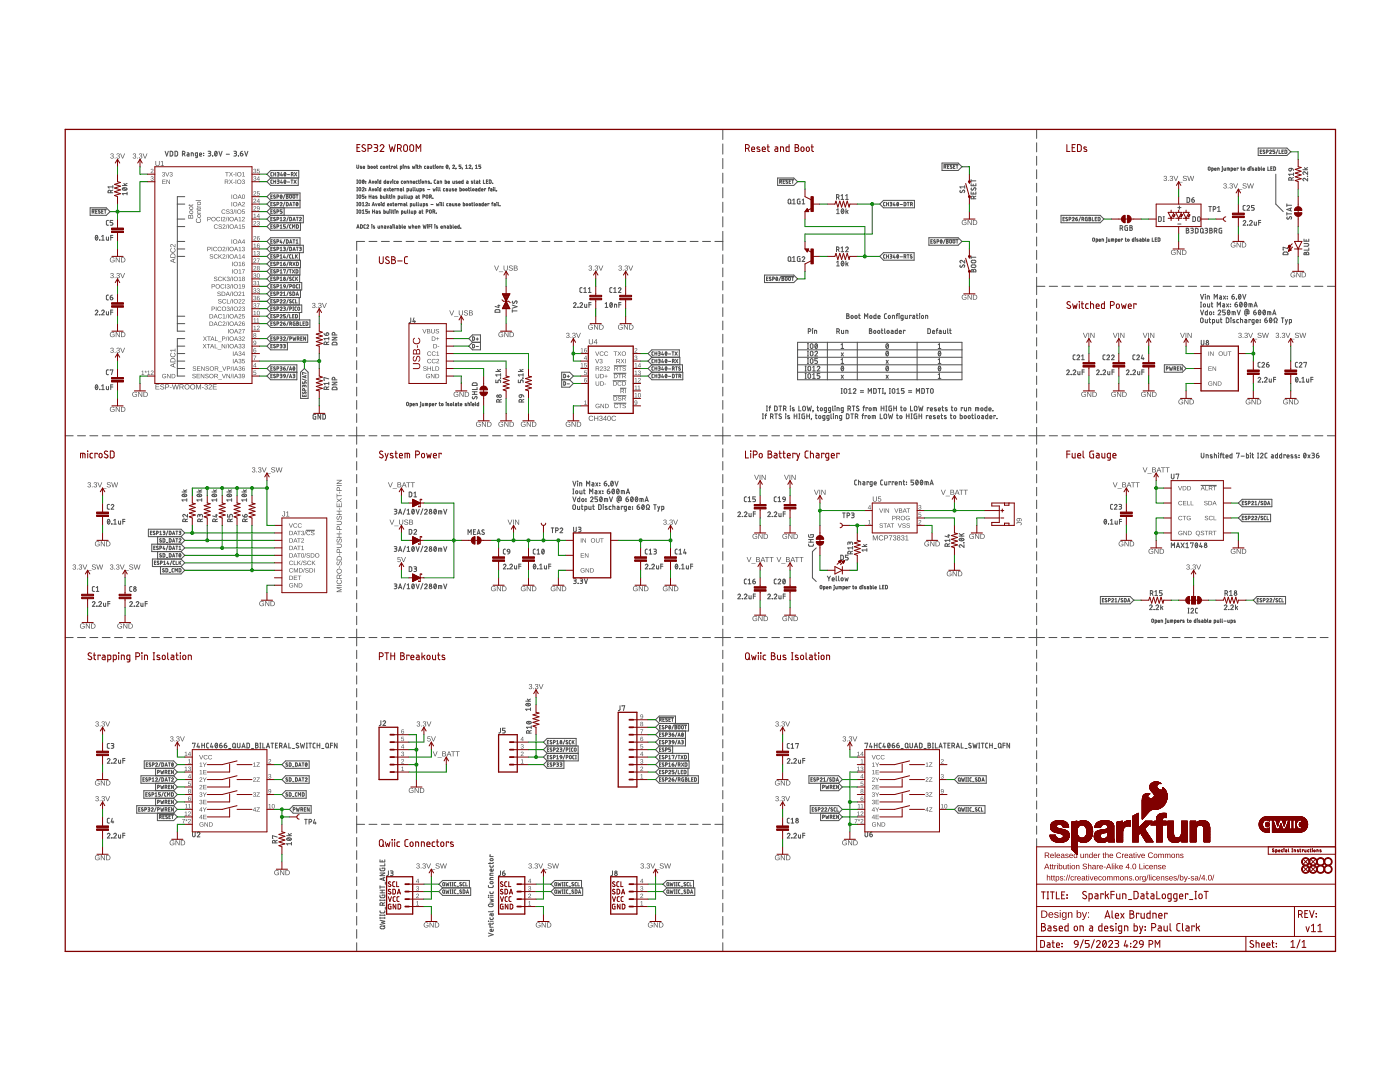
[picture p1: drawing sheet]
<svg xmlns="http://www.w3.org/2000/svg" width="279mm" height="216mm" viewBox="0 0 279 216" stroke-linecap="round" stroke-linejoin="round" font-family="sans-serif">
<g fill="none" stroke="#505050" stroke-width=".2">
<path d="M33 30.2l.3 .9 .3-.9M34 30.2l.5 .2v.5l-.2 .2h-.3zM34.9 30.2l.5 .2 .1 .5-.2 .2h-.4zM36.4 30.7l.5-.1-.1-.4h-.4v.9M36.7 30.7l.2 .4M37.4 30.5l.3 .1v.5h-.4l.1-.3h.3M38.2 31.1v-.6l.4 .1v.5M39.4 31.1h-.4l.1-.6h.3v.8l-.4 .2M39.8 30.8h.4l-.1-.3-.3 .1v.4l.4 .1M40.6 30.6h.1M40.6 31v.1M40.6 31h.1"/>
<path d="M40.7 31v.1M41.5 30.2l.5 .1v.3h-.4M41.8 30.6l.2 .1v.4h-.5M42.4 31.1h.1M43 30.2a.44 .44 0 0 1 .3 .5 .44 .44 0 0 1-.3 .4l-.2-.4zM43.3 30.4l-.4 .5M43.7 30.2l.3 .9 .3-.9M45.1 30.8h.7M46.7 30.2l.5 .1-.1 .3h-.3M46.9 30.6l.3 .2-.1 .3h-.4M47.6 31.1h.1M48 30.6h.3a.27 .27 0 0 1 .2 .3 .27 .27 0 0 1-.3 .2 .27 .27 0 0 1-.2-.2z"/>
<path d="M48.4 30.2l-.3 .1-.1 .3M48.8 30.2l.3 .9 .4-.9M71.2 32.9v.6l.2 .1 .2-.1v-.6M71.2 36.6h.2M71.2 35.9h.2M71.2 38.1h.2M71.2 37.4h.2M71.2 39.6h.2M71.2 38.9h.2M71.3 35.9v.7M71.3 37.4v.7M71.3 38.9v.7"/>
<path d="M71.6 36h.4l-.1 .6-.3-.1zM71.6 37.5l.2-.1 .2 .1v.5l-.2 .1-.2-.1zM71.6 39h.4l-.1 .6-.3-.1zM72.2 33.2h-.3l.3 .3v.1h-.3M72.3 37.5l.2-.1 .2 .1-.4 .6h.4M72.4 35.9a.32 .32 0 0 1 .3 .4 .32 .32 0 0 1-.3 .3l-.1-.2zM72.5 33.4h.3l-.1-.2h-.2v.3l.3 .1M72.6 36.1l-.3 .3M72.7 38.9h-.4v.3l.4 .1-.1 .3h-.3M73 36.2h.1M73 36.5h.1M73 37.7h.1"/>
<path d="M73 38h.1M73 39.2h.1M73 39.5h.1M73.4 32.9v.7h.3v-.4h-.3M73.6 36.6l.2-.7 .3 .7M73.6 38.1l.2-.7 .3 .7M73.7 36.4h.3M73.7 38.9v.7M73.7 37.9h.3M73.7 39.2h.3M74 38.9v.7M74.3 36.1l.1 .5 .2-.5"/>
<path d="M74.3 37.6l.1 .5 .2-.5M74.4 39.1l.3 .1v.4h-.3v-.3h.3M75.1 33.2h.3M75.2 32.9v.6l.2 .1M75.2 39.2h-.2l.2 .4-.2-.1M75.4 35.9h.1M75.4 37.4h.1M75.4 36.1v.5M75.4 37.6v.5M75.9 38.9v.7l.3-.1v-.3l-.3-.1M76 35.9v.7h-.2l-.1-.4 .3-.1M76 37.4v.7h-.2l-.1-.4 .3-.1"/>
<path d="M76.2 33.2l-.2 .1v.2l.2 .1M76.5 39.1l.1 .5h.2v-.5M76.7 37.9h.3l-.1-.2h-.2v.3l.3 .1M77 35.9v.7h-.3v-.4l.3-.1M77.1 33.6v-.4h.3v.4M77.1 38.9h.1M77.1 39.1v.5M77.2 37.6l.3 .5M77.3 36.4h.3l-.1-.2h-.2v.3l.3 .1M77.4 38.9l.1 .7M77.5 37.6l-.3 .5M77.6 33.2h.3"/>
<path d="M77.7 32.9v.6l.1 .1M77.7 39.1h.2M77.7 37.6h.3M77.8 38.9v.6l.1 .1M77.8 37.4v.6l.1 .1M77.8 36.1l.2 .5 .1-.5M77.8 33.6h.1M77.9 38.1h.1M78.1 38.9h.1M78.2 39.1v.5M78.2 37.9h.3l-.1-.3-.2 .1v.3l.3 .1M78.2 38.9h.1"/>
<path d="M78.4 35.9h.1M78.4 33.2h-.3v.4M78.4 36.1v.5M78.5 39.6v-.5l.2 .1 .1 .4M78.9 36.1l-.2 .1v.3l.2 .1M79 37.7l-.2-.1v.5M79.2 36.4h.3l-.1-.2h-.2v.3l.3 .1M79.2 32.9v.6l.1 .1M79.3 38.1v-.5l.2 .1 .1 .4M79.5 39.6l.3-.1-.1-.3-.2-.1v.7M79.9 33.6l.3-.1v-.3h-.3v.6M79.9 37.6l.3 .1v.4h-.3v-.3h.3"/>
<path d="M80.1 39.1l.1 .5h.2v-.5M80.4 36.1l-.3 .2v.2l.3 .1M80.5 32.9v.1M80.5 32.9h.1M80.5 33h.1M80.5 33.2v.4M80.5 37.4l.1 .7M80.7 38.9v.6l.1 .1M80.8 33.6v-.4h.2l.1 .4M81 38.9l.1 .7M81.2 36.6v-.5l.3 .1v.4M81.2 38.1l.3-.1v-.3l-.3-.1v.7"/>
<path d="M81.4 39.1l.1 .5h.2v-.5M81.6 33.2l-.2 .1 .3 .2v.1h-.3M81.8 37.6l.1 .5h.2v-.5M81.9 36.6v-.5l.2 .1v.4M82 39.6l.3-.1v-.3l-.3-.1v.7M82.3 33.2l.1 .4 .1-.3 .2 .3 .1-.4M82.4 36.4h.4l-.1-.2h-.2l-.1 .3 .4 .1M82.4 37.4l.1 .7M82.8 37.4l.1 .7M83 39.1l.3 .1v.4h-.3v-.3h.3M83 32.9h.1M83 33.2v.4"/>
<path d="M83.2 37.6l.1 .5h.2v-.5M83.2 33.2h.3M83.3 36.1l-.3 .2 .1 .3h.2M83.3 32.9v.6l.2 .1M83.5 36.1h.2M83.5 39.1h.2M83.6 35.9v.6l.1 .1M83.6 38.9v.6l.1 .1M83.8 33.2h.2l.1 .4M83.8 32.9v.7M83.8 38.1l.3-.1v-.3l-.3-.1v.7M83.9 35.9h.1"/>
<path d="M84 36.1v.5M84.4 39.3l.4-.1v-.2l-.4-.1v.7M84.6 37.7h-.2l.3 .3-.3 .1M84.8 36.6v-.5l.3 .1 .1 .4M85 33.2l-.3 .1v.2l.3 .1M85 39h.4l-.1 .6-.3-.1zM85.3 33.2l.2 .1v.3h-.2v-.2h.2M85.3 37.8h.5M85.7 36.2h-.3l.3 .4h-.3M85.7 39.3l.3-.1 .1-.2-.4-.1v.7M85.9 33.2l.1 .4h.1v-.4M86 39.3l.1 .3"/>
<path d="M86 36.6h.1M86.4 39.5h.1M86.4 33.2h.2M86.4 37.6l.1 .5 .2-.3 .1 .3 .1-.5M86.5 32.9v.6l.1 .1M86.6 33.6h.1M86.9 32.9h.1M86.9 33.2v.4M87 35.9l-.3 .2v.4l.3 .1M87.1 37.4h.1M87.1 37.6v.5M87.2 37.4h.1"/>
<path d="M87.2 36.1l.3 .2v.3h-.2v-.2l.2-.1M87.4 37.4v.6l.1 .1M87.8 33.6v-.4h.2l.1 .4M87.8 37.4v.6l.1 .1M87.8 36.6v-.5l.3 .1v.4M88.3 33.2v.1M88.3 33.5h.1M88.3 33.2h.1M88.4 33.2v.1M88.4 33.5h.1M88.8 37.6l-.3 .1v.3l.3 .1M88.8 35.9v.7h.2l.1-.4-.3-.1"/>
<path d="M89 37.6l.3 .1v.4h-.3v-.3h.3M89.2 33a.33 .33 0 0 1 .2 .3 .33 .33 0 0 1-.2 .3l-.2-.3zM89.4 33.1l-.3 .4M89.4 36.4h.3v-.2h-.3v.3l.3 .1M89.6 37.6l.1 .5h.2v-.5M89.7 33.6h.1M89.7 33.6v.2M90.3 33.1l.3-.2 .1 .1-.4 .6h.4M90.4 36.1l.1 .5h.2v-.5M90.5 37.7h-.2l-.1 .1 .4 .2-.4 .1M90.8 37.9h.3v-.2h-.3v.3l.3 .1M91 33.6h.1"/>
<path d="M91 33.6v.2M91.2 36.2h-.2l.2 .4h-.2M91.5 36.4h.4l-.1-.2h-.2l-.1 .3 .4 .1M91.8 37.4v.7h.3v-.4l-.3-.1M92 32.9h-.4v.3l.4 .2-.1 .2h-.3M92.3 33.6h.1M92.3 33.6l-.1 .2M92.4 35.9v.7h-.2l-.1-.4 .3-.1M92.9 33.6h.4M92.9 33.1l.2-.2v.7M93.1 36.1l.3 .2v.3h-.2v-.2l.2-.1M93.5 37.6h.2"/>
<path d="M93.5 37.4v.6l.2 .1M93.6 33.1a.19 .19 0 0 1 .3-.2 .19 .19 0 0 1 0 .3l-.3 .4h.4M94 37.4l.1 .7M94.3 33.6h.1M94.3 33.6l-.1 .2M94.3 36.2h-.2v.1l.3 .1-.1 .2h-.2M94.6 36.1h.2M94.7 35.9v.6l.1 .1M94.8 36.6h.1M94.9 33.6h.4M94.9 33.1l.2-.2v.7M94.9 37.6l.3 .1v.4h-.3v-.3h.3"/>
<path d="M95.1 36.1l.3 .2v.3h-.3v-.2l.3-.1M95.6 36.1h.2M95.7 35.9v.6l.1 .1M95.8 37.4v.7h-.3v-.4l.3-.1M95.9 32.9h-.3v.3l.3 .2v.2h-.3M96.1 37.9h.3v-.2h-.3v.3l.3 .1M96.5 35.9v.7h.3M96.9 37.7l-.2-.1v.5M97.1 36.2h.2M97.4 35.9h-.3v.7h.3M97.5 37.6h.2M97.6 35.9l.4 .1-.1 .6h-.3z"/>
<path d="M97.7 37.4l-.2 .1v.6M97.9 37.6l.3 .1v.4h-.3v-.3h.3M98.3 36.6h.1M98.5 37.4h.1M98.5 37.6v.5M98.8 37.4v.6l.1 .1M99.1 38.1h.1M144.3 25.8v2M144.3 28.7v2.1M144.3 31.6v2.1M144.3 34.5v2.1M144.3 37.4v2.1"/>
<path d="M206.9 25.8v1.8M206.9 28.5v1.8M206.9 31.2v1.8M206.9 33.9v1.8M206.9 36.6v1.8M206.9 39.2v1.8M241.2 33.4l.1-.1 .2 .1-.1 .6-.2-.1zM241.8 34l.3-.1-.1-.4h-.2v.7M242.4 33.8h.3v-.2h-.3v.3l.3 .1M243 34v-.5l.3 .1v.4M243.9 33.3h.1M243.9 33.5v.6l-.1 .1"/>
<path d="M244.3 33.5l.1 .5h.2v-.5M244.9 34v-.5h.4l.1 .5M245.1 33.5v.5M245.7 34l.3-.1v-.3l-.3-.1v.7M246.3 33.8h.3l-.1-.2h-.2v.3l.3 .1M247.1 33.6l-.2-.1v.5M247.6 33.5h.2M247.7 33.3v.6l.1 .1M247.8 34h.1M248.1 33.6l.3 .1-.1 .3-.2-.2zM249.3 33.3v.7h-.2l-.1-.4 .3-.1M249.6 33.3h.1"/>
<path d="M249.6 33.5v.5M250.2 33.6h-.3l.3 .4h-.3M250.5 33.5l.3 .2v.3h-.3v-.3h.3M251.1 33.3v.7h.3v-.4l-.3-.1M251.7 33.3l.1 .7M252.1 33.8h.3l-.1-.2h-.2v.3l.3 .1M253 33.3v.7h.3M253.6 33.6h.3M253.9 33.3h-.3v.7h.3M254.2 33.3l.4 .1-.1 .6h-.3zM254.6 34.8v5.9l1.5 1.5M71.2 50.8v1.8"/>
<path d="M71.2 53.5v1.7M71.2 56.1v1.8M71.2 58.8v1.7M71.2 45.6l.2-.7 .3 .7M71.2 41.1h.2M71.2 40.4h.2M71.2 42.6h.2M71.2 41.9h.2M71.3 45.4h.3M71.3 40.4v.7M71.3 41.9v.7M71.6 40.5l.2-.1 .2 .1-.1 .5h-.3z"/>
<path d="M71.6 42l.2-.1 .2 .1-.1 .5h-.3zM71.9 44.9l.4 .1-.1 .5-.3 .1zM72.3 41.1h.4M72.3 40.5l.2-.1v.7M72.3 42l.2-.1v.7M72.3 42.6h.4M72.8 48.2h-1.6v1.8M72.9 44.9l-.3 .1v.5l.3 .1M73 40.5a.18 .18 0 0 1 .2-.1 .18 .18 0 0 1 .1 .3l-.3 .4h.4M73.2 45l.2-.1h.2l-.4 .7h.4M73.4 41.9h-.4v.3l.4 .1-.1 .2-.3 .1M73.6 40.7h.1"/>
<path d="M73.6 41h.1M73.6 42.2h.1M73.6 42.5h.1M73.6 48.2h1.6M74.2 44.9h.1M74.2 45.1v.5M74.3 41.1l.2-.7 .2 .7M74.3 40.9h.4M74.3 41.9v.7M74.3 42.2h.4M74.7 41.9v.7M74.7 45.1h-.2v.1l.3 .2v.1h-.3"/>
<path d="M75 40.6l.1 .5 .2-.5M75.1 42.1l.2 .1v.4l-.2-.1v-.2h.2M75.4 45.1l.2 .5h.2v-.5M75.9 42.1l-.3 .1 .3 .3h-.3M76.1 45.6v-.5h.2l.1 .5M76.1 40.4h.1M76.1 40.6v.5M76.1 48.2h1.6M76.6 41.9v.7h.2l.1-.4-.3-.1M76.7 40.4v.7h-.3v-.4l.3-.1M76.7 45.1l.3 .1v.4l-.3-.1v-.2h.3M77.2 42.1l.1 .5h.2v-.5"/>
<path d="M77.3 45.1l.1 .5 .2-.5M77.3 40.9h.3l-.1-.3-.1 .1-.1 .3 .3 .1M77.8 41.9h.1M77.8 42.1v.5M77.9 45.1l.2 .1v.4l-.2-.1v-.2h.2M77.9 40.6l.3 .5M78.1 41.9l.1 .7M78.2 40.6l-.3 .5M78.4 42.1h.2M78.4 40.6h.2M78.4 44.9h.1M78.4 45.1v.5"/>
<path d="M78.4 41.9v.5l.2 .2M78.5 40.4v.6l.1 .1M78.6 48.2h1.6M78.7 44.9l.1 .7M78.9 41.9h.1M78.8 42.1v.5M78.9 40.9h.3l-.1-.3-.2 .1v.3l.3 .1M79.1 45.1l.3 .1v.4l-.3-.1v-.2h.3M79.1 42.6v-.5h.3v.5M79.7 44.9v.7l.2-.1 .1-.4h-.3M79.7 40.7l-.2-.1v.5M79.9 41.1v-.5h.3v.5"/>
<path d="M80.1 42.6l.3-.1-.1-.4h-.2v.7M80.3 44.9l.1 .7M80.6 40.6l.3 .1v.4l-.3-.1v-.2h.3M80.6 45.3h.3v-.2h-.3v.3l.3 .2M80.7 42.1l.1 .5h.2v-.5M81 48.2h1.6M81.2 40.4v.6l.1 .1M81.3 41.9l.1 .7M81.5 45.1l.2 .5 .1-.4 .1 .4 .1-.5M81.7 41.9l.1 .7M81.9 41.1l.3-.1v-.4h-.3v.7M82.1 42.1l.1 .5h.2v-.5"/>
<path d="M82.3 45.1h.3v.5M82.3 44.9v.7M82.5 40.6v.5h.3v-.5M82.7 42.6l.3-.1v-.4h-.3v.7M82.9 45.3h.3v-.2h-.3v.3l.3 .2M83.1 40.4v.6l.1 .1M83.5 40.4v.6l.1 .1M83.5 45.6v-.5h.3v.5M83.5 48.2h1.6M83.7 42.1l.2 .1v.4l-.2-.1v-.2h.2M83.8 40.6l.1 .5h.2v-.5M84.2 42.1h.2"/>
<path d="M84.3 41.9v.6l.1 .1M84.4 44.9l.2 .7 .2-.5 .1 .5 .1-.7M84.5 41.1l.3-.1-.1-.4h-.2v.7M85.1 42.2h.2l.1-.2-.3-.1v.7M85.3 44.9h.1M85.3 40.7l-.2-.1-.1 .2 .3 .1v.1h-.3M85.3 45.1v.5M85.6 45.2h.3M85.7 42l.2-.1 .2 .1-.1 .5h-.3zM85.9 44.9h-.3v.7M86 48.2h1.5M86 40.8h.4"/>
<path d="M86.1 44.9h.1M86.1 45.1v.5M86.4 42.2h.2M86.6 42.2h.2v-.2l-.4-.1v.7M86.6 42.2l.2 .4M86.8 44.9h.1M86.8 45.1v.5M87 42.6h.1M87.1 40.6l.1 .5 .1-.3 .1 .3 .1-.5M87.3 45.1h-.2v.1l.3 .2-.1 .1h-.2M87.8 40.4h.1M87.8 40.6v.5"/>
<path d="M88 45.3h.3v-.2h-.3v.3l.3 .2M88.1 40.4l.1 .7M88.4 48.2h1.6M88.5 40.4l.1 .7M88.6 45.6v-.5h.3v.5M89.2 45.1h.3v.5l-.2-.1v-.2h.2M89.4 40.6l-.2 .1v.3l.2 .1M89.7 40.6l.3 .1v.4l-.3-.1v-.2h.3M89.8 44.9v.7l.3-.1v-.4h-.3M90.3 40.6l.1 .5h.2v-.5M90.4 44.9l.1 .7M90.8 45.3h.3l-.1-.2h-.2v.3l.3 .2"/>
<path d="M90.9 48.2h1.6M91.2 40.7l-.3-.1v.2l.3 .2h-.3M91.5 40.9h.3l-.1-.3-.2 .1v.3l.3 .1M91.7 44.9v.7l-.3-.1v-.4h.3M91.9 45.6h.1M92.5 40.4v.7l.2-.1 .1-.3-.3-.1M93.4 48.2h1.6M94.1 40.6h.3M94.2 40.4v.6l.2 .1M94.6 40.4l.1 .7M95.6 40.6l.3 .1v.4l-.3-.1v-.2h.3M95.8 48.2h1.6"/>
<path d="M96.5 40.4v.7h-.3v-.4l.3-.1M96.8 40.9h.3l-.1-.3-.2 .1v.3l.3 .1M97.6 40.7l-.2-.1v.5M98.1 40.6h.3M98.3 48.2h1.6M98.3 40.4l-.1 .7M98.3 40.4h.1M98.6 40.6l.2 .1v.4l-.2-.1v-.1l.2-.1M99.1 40.4h.1M99.2 40.6v.5M99.4 40.4l.1 .7M99.8 41h.1"/>
<path d="M99.8 41v.1M100.8 48.2h1.5M103.2 48.2h1.6M105.7 48.2h1.6M108.2 48.2h1.5M110.6 48.2h1.6M113.1 48.2h1.6M115.5 48.2h1.6M118 48.2h1.6M120.5 48.2h1.6M122.9 48.2h1.6M125.4 48.2h1.6"/>
<path d="M127.9 48.2h1.6M130.3 48.2h1.6M132.8 48.2h1.6M135.3 48.2h1.6M137.7 48.2h1.6M140.2 48.2h1.6M142.7 48.2h1.6M144.3 40.3v2.1M144.3 43.2v2.1M144.3 46.2v3.8M144.3 50.8v1.8M144.3 53.5v1.7"/>
<path d="M144.3 56.1v1.8M144.3 58.8v1.7M206.9 41.9v1.8M206.9 44.6v1.8M206.9 47.3v1.8M206.9 50v1.8M206.9 52.6v1.8M206.9 55.3v3.5M206.9 59.7v1.7M206.9 57.1h1.6M209.4 57.1h1.7M211.9 57.1h1.7"/>
<path d="M214.5 57.1h1.6M217 57.1h1.6M218.1 47.6h.3l-.1 .5h-.2zM218.8 48.2l.3-.2-.2-.3h-.1v.7M219.3 47.9h.3v-.1h-.2l-.1 .2 .3 .2M219.5 57.1h1.6M219.9 48.2v-.5h.3v.5M220.9 47.5h.1M220.9 47.7v.6l-.2 .1M221.2 47.7l.1 .5h.2v-.5M221.8 48.2v-.5l.5 .1v.4M222 57.1h1.7"/>
<path d="M222.1 47.7v.5M222.6 48.2l.3-.1v-.4h-.3v.7M223.2 47.9h.3v-.1h-.3v.3l.3 .1M224 47.8l-.2-.1v.5M224.5 57.1h1.7M224.6 47.7h.2M224.6 47.5v.5l.1 .2M224.7 48.2h.1M226.3 47.5v.7l-.3-.1v-.3l.3-.1M226.5 47.5h.1M226.6 47.7v.5M226.6 47.5h.1"/>
<path d="M227.1 57.1h1.6M227.1 47.7l-.3 .1 .3 .3h-.3M227.5 47.7l.2 .1v.4l-.2-.1v-.2h.2M228 47.5v.7l.3-.1v-.3l-.3-.1M228.6 47.5l.1 .7M229 47.9h.3v-.1h-.3v.2l.3 .2M229.6 57.1h1.6M230 47.5v.7h.3M230.5 47.8h.3M230.8 47.5h-.3v.7h.3M231.1 47.5l.4 .1-.1 .5-.3 .1zM232.1 57.1h1.6"/>
<path d="M234.6 57.1h1.7M237.2 57.1h1.6M239.6 58.7l.3 1 .3-1M239.7 57.1h1.6M240.6 58.7h.1M240.6 59.1v.6M240.9 59.7v-.6h.4l.1 .6M242.2 57.1h1.6M242.3 59.7v-1l.3 .6 .4-.6v1M243.4 59.1h.3l.1 .1v.5h-.3l-.1-.3 .4-.1M244.2 59.1l.4 .6M244.6 59.1l-.4 .6"/>
<path d="M244.7 57.1h1.7M244.9 59.1h.1M244.9 59.6h.1M245.9 59.2h.3a.27 .27 0 0 1 .2 .3 .27 .27 0 0 1-.3 .2 .27 .27 0 0 1-.2-.3zM246.3 58.7l-.3 .2-.1 .3M246.7 59.6h.1M246.7 59.6v.1M246.8 59.6v.1M247.2 57.1h1.7M247.3 58.8a.45 .45 0 0 1 .4 .4 .45 .45 0 0 1-.4 .5l-.2-.5zM247.6 58.9l-.4 .6M248 58.7l.3 1 .3-1"/>
<path d="M249.8 57.1h1.6M252.3 57.1h1.6M254.8 57.1h1.7M257.3 57.1h1.7M259.8 57.1h1.7M262.4 57.1h1.6M264.9 57.1h1.6M36.9 67.6h-1.5v7.4h1.5M71.2 61.4v1.8M71.2 64.1v1.7M71.2 66.7v1.8M71.2 69.3v1.8"/>
<path d="M71.2 72v1.7M71.2 74.6v1.8M71.2 77.3v1.7M71.2 79.9v1.8M144.3 61.4v1.8M144.3 64.1v1.7M144.3 66.7v1.8M144.3 69.3v1.8M144.3 72v1.7M144.3 74.6v1.8M144.3 77.3v1.7M144.3 79.9v1.8"/>
<path d="M159.2 68.3h32.8v7.5h-32.8zM159.2 69.8h32.8M159.2 71.3h32.8M159.2 72.8h32.8M159.2 74.3h32.8M160.7 74h.2M160.7 73.1h.2M160.7 75.5h.2M160.7 74.5h.2M160.8 73.1v.9M160.8 74.5v1M161.1 69.5h.3"/>
<path d="M161.1 68.6h.3M161.1 71h.3M161.1 70.1h.3M161.1 72.5h.3M161.1 71.6h.3M161.2 68.6v.9M161.2 70.1v.9M161.2 71.6v.9M161.3 74.7l.2-.2 .3 .2v.7l-.2 .1-.3-.1zM161.3 66.1l.5-.1v-.3l-.5-.1v.9M161.4 73.1l.4 .1v.7l-.2 .1-.3-.1zM161.7 68.7l.2-.1 .3 .1-.1 .8-.4-.1z"/>
<path d="M161.7 71.7l.2-.1 .3 .1v.7l-.2 .1-.3-.1zM161.8 70.1l.4 .1v.7l-.2 .1-.3-.1zM162.1 65.6h.1M162.2 65.9v.6M162.2 74h.5M162.2 73.3l.2-.2v.9M162.2 74.8l.2-.3v1M162.2 75.5h.5M162.6 66.5v-.6h.3l.1 .6M162.6 70.3a.26 .26 0 0 1 .4-.2 .26 .26 0 0 1 .1 .4l-.5 .5h.6M162.8 68.6a.45 .45 0 0 1 .4 .5 .45 .45 0 0 1-.4 .4l-.2-.4zM163.1 73.3a.26 .26 0 0 1 .4-.2 .26 .26 0 0 1 0 .4l-.4 .5h.5"/>
<path d="M163.1 68.8l-.4 .5M163.2 71.6h-.6v.4h.4l.2 .2-.2 .3h-.4M163.6 74.5h-.5v.5h.4l.1 .2-.1 .3h-.4M165.1 68.3v7.5M167 66.1l.5-.1v-.3l-.5-.1v.9M167.3 66.1l.2 .4M167.9 69.5h.5M167.9 72.5h.5M167.9 68.8l.2-.2v.9M167.9 71.8l.2-.2v.9M167.9 78.5h.2M167.9 77.5h.2"/>
<path d="M167.9 70.4l.4 .6M167.9 74.9l.4 .6M167.9 65.9l.1 .6h.1h.3v-.6M168 77.5v1M168 73.1a.45 .45 0 0 1 .4 .4 .45 .45 0 0 1-.4 .5l-.1-.5zM168.3 70.4l-.4 .6M168.3 73.3l-.4 .5M168.3 74.9l-.4 .6M168.6 77.6l.2-.1 .2 .3v.4l-.2 .3-.4-.3zM168.8 66.5v-.6l.4 .1v.5M169 62.6l.4 .1v.2l-.2 .1 .3 .2-.1 .3-.4 .1zM169 63h.2"/>
<path d="M169.4 78.5h.5M169.4 77.7l.2-.2v1M169.9 63l.2-.1 .1 .1v.5h-.3zM170.3 77.7a.27 .27 0 0 1 .4-.2 .27 .27 0 0 1 .1 .5l-.5 .5h.5M170.6 63l.2-.1 .2 .1-.1 .5h-.3zM171.1 68.3v7.5M171.3 62.9h.4M171.4 62.6v.8l.3 .2M171.7 78.3h.6M171.7 78h.6M172.5 63.6v-1l.4 .5 .3-.5v1M173.3 78.5v-1l.3 .6 .3-.6v1"/>
<path d="M173.5 65.6l.4 .1v.2l-.1 .1 .2 .2-.1 .3h-.4zM173.5 66h.3M173.6 63l.2-.1 .2 .1-.1 .5h-.3zM174.3 77.5l.6 .2v.6l-.2 .2h-.4zM174.4 66l.2-.1 .2 .1-.1 .5-.3-.1zM174.8 62.6v1l-.3-.1-.1-.5 .4-.1M175.2 66l.2-.1 .2 .1-.1 .5-.3-.1zM175.2 63.2h.4v-.2l-.2-.1-.2 .1v.4l.4 .2M175.2 77.5h.6M175.5 77.5v1M175.9 65.9h.3M176 65.6v.8l.1 .1"/>
<path d="M176.1 78.5h.2M176.1 77.5h.2M176.1 66.5h.1M176.2 77.5v1M176.6 65.6v.8l.1 .1M176.7 78.5h.1M176.7 78.5l-.1 .2M176.8 74.9l.5 .6M176.8 71.9l.5 .6M176.9 62.6l-.3 .1-.1 .1v.7l.4 .1M177 68.6a.45 .45 0 0 1 .3 .5 .45 .45 0 0 1-.3 .4l-.2-.4zM177 70.1a.45 .45 0 0 1 .3 .4 .45 .45 0 0 1-.3 .5l-.2-.5z"/>
<path d="M177 73.1a.45 .45 0 0 1 .3 .4 .45 .45 0 0 1-.3 .5l-.2-.5zM177.1 66h.3l-.1 .5h-.2l-.1-.2zM177.3 68.8l-.5 .5M177.3 70.3l-.5 .5M177.3 73.3l-.5 .5M177.3 74.9l-.5 .6M177.3 71.9l-.5 .6M177.3 63l.2-.1 .2 .1-.1 .5h-.3zM177.5 78.5h.2M177.5 77.5h.2M177.6 77.5v1M177.9 65.9h.3v.2v.4h-.3v-.3h.3"/>
<path d="M178.1 63.6v-.7l.4 .1v.6M178.2 77.6l.2-.1 .2 .2v.6l-.2 .2-.3-.3zM178.9 62.9h.3M179 78.5h.5M179 77.7l.2-.2v1M179.1 65.6v.9h-.4v-.5l.4-.1M179.2 62.6l-.2 .2v.8M179.5 62.6h.1M179.4 62.9v.7M179.5 66.2h.4v-.2l-.2-.1-.2 .1v.4l.4 .1M180.2 63.6l-.4-.1 .1-.6h.3v.8l-.3 .2M180.4 77.5h-.5v.5h.4l.1 .2-.1 .3h-.4"/>
<path d="M180.6 66v-.1h-.3v.6M180.7 62.9v.6l.1 .1h.3v-.7M181.3 78.3h.6M181.3 78h.6M181.8 63v-.1h-.3v.7M182.2 62.9l.3 .1v.6l-.4-.1 .1-.3h.3M182.9 78.5v-1l.3 .6 .3-.6v1M182.9 62.9h.3M183 62.6v.8l.2 .2M183 68.3v7.5M183.5 62.6h.1M183.5 62.9v.7"/>
<path d="M183.9 63l.2-.1 .2 .1-.1 .5h-.3zM184 77.5l.3 .1 .2 .1v.5l-.2 .3h-.3zM184.7 63.6v-.7h.4v.7M184.8 77.5h.6M185.1 77.5v1M185.2 65.6l.5 .2v.5l-.2 .2h-.3zM185.8 77.6l.2-.1 .2 .3v.4l-.2 .3-.3-.2zM186.1 66.2h.4v-.2h-.3l-.1 .4 .4 .1M186.8 65.9h.4M187.2 65.6l-.3 .2v.7M187.2 68.8l.3-.2v.9M187.2 71.8l.3-.2v.9"/>
<path d="M187.2 74.8l.3-.3v1M187.2 69.5h.6M187.2 75.5h.6M187.2 72.5h.6M187.4 70.1a.45 .45 0 0 1 .4 .4 .45 .45 0 0 1-.4 .5l-.2-.5zM187.4 73.1a.45 .45 0 0 1 .4 .4 .45 .45 0 0 1-.4 .5l-.2-.5zM187.5 65.9l.3 .1v.5h-.4l.1-.3h.3M187.7 70.3l-.4 .5M187.7 73.3l-.4 .5M188.3 65.9v.5l.1 .1h.3v-.6M189.1 65.6v.8l.2 .1M189.5 65.9h.3"/>
<path d="M189.6 65.6v.8l.2 .1M206.9 62.3v1.6M206.9 64.8v1.7M206.9 67.4v1.6M206.9 69.9v1.7M206.9 72.5v1.7M206.9 75v1.7M206.9 77.6v1.7M239.6 61.3h.2M239.6 60.3h.2M239.6 61.9l.3 .9 .3-.9M239.7 63.5l.2-.1 .2 .2v.6l-.2 .2-.3-.2z"/>
<path d="M239.7 60.3v1M240.2 60.7l.2-.1 .2 .1-.1 .5h-.3zM240.5 63.8v.4l.2 .2h.3v-.6M241 61.9v.9h-.4v-.5l.4-.1M241 60.6v.5l.1 .2h.3v-.7M241.3 63.8h.3M241.4 63.4v.8l.2 .2M241.4 62.3l.2-.1 .2 .1-.1 .5-.3-.1zM241.7 60.6h.3M241.8 60.3v.8l.2 .2M242 64.4l.4-.1-.1-.5h-.3v.9M242.2 62.3h.1"/>
<path d="M242.2 62.7h.1M242.8 63.8v.4l.2 .2h.2v-.6M242.9 61.3v-1l.3 .5 .4-.5v1M243.1 62.1a.26 .26 0 0 1 .4-.2 .26 .26 0 0 1 0 .4l-.4 .5h.5M243.5 63.8h.4M243.6 63.4v.8l.3 .2M244 60.6h.3l.1 .2v.5l-.3-.1-.1-.2 .4-.1M244.5 61.9h-.5v.4h.3l.2 .2-.1 .3h-.4M244.7 63.4l.5 .2 .1 .5-.2 .3h-.4zM244.8 60.6l.4 .7M245.1 61.9a.45 .45 0 0 1 .4 .5 .45 .45 0 0 1-.4 .4l-.2-.4zM245.2 60.6l-.4 .7"/>
<path d="M245.4 62.1l-.4 .5M245.5 60.7h.1M245.5 61.1h.1M245.6 63.4h.1M245.7 63.8v.6M245.9 62.8v-.6h.5l.1 .6M246.2 62.2v.6M246.4 63.8h-.2l-.2 .2 .4 .2v.2l-.4-.1M246.5 60.7h.3a.27 .27 0 0 1 .2 .3 .27 .27 0 0 1-.3 .3 .27 .27 0 0 1-.2-.3zM246.9 60.3l-.3 .1-.1 .3M246.9 61.9l.3 .9 .3-.9M247.2 63.8h-.3l-.1 .1v.4l.4 .1"/>
<path d="M247.5 60.4v-.1a.45 .45 0 0 1 .4 .5 .45 .45 0 0 1-.4 .4l-.1-.4zM247.6 63.8h.4v.6M247.6 63.4v1M247.9 60.5l-.5 .5M248.4 63.8h.3l.1 .1v.5h-.3l-.1-.3 .4-.1M248.5 60.3a.45 .45 0 0 1 .3 .5 .45 .45 0 0 1-.3 .4l-.2-.4zM248.7 62.1l.3-.1-.1 .7-.2-.1zM248.8 60.5l-.5 .5M249 62.5l.2 .1 .1-.5a.42 .42 0 0 0-.5-.4 .42 .42 0 0 0-.4 .4v.6l.4 .3M249.3 61.3v-.7l.6 .1v.6M249.6 63.9v-.1h-.3v.6M249.6 60.6v.7"/>
<path d="M250.2 62.3h.3a.27 .27 0 0 1 .2 .3 .27 .27 0 0 1-.3 .2 .27 .27 0 0 1-.2-.2zM250.3 64.4l-.4-.1v-.5h.4v.8l-.4 .1M250.3 61.3l.3-1 .3 1M250.3 61h.5M250.6 61.9l-.3 .1-.1 .3M250.7 64.1h.4l-.1-.3-.3 .1v.3l.4 .2M251.3 61.9a.45 .45 0 0 1 .4 .5 .45 .45 0 0 1-.4 .4l-.2-.4zM251.5 63.8h.1M251.5 63.8v.1M251.5 64.3h.1M251.6 62.1l-.4 .5M252.2 61.9a.45 .45 0 0 1 .4 .5 .45 .45 0 0 1-.4 .4l-.2-.4z"/>
<path d="M252.4 63.9h.3a.27 .27 0 0 1 .2 .3 .27 .27 0 0 1-.2 .2 .27 .27 0 0 1-.3-.3zM252.5 62.1l-.4 .5M252.8 63.4l-.3 .2-.1 .3M253 62.8v-.6h.5l.1 .6M253.3 62.2v.6M253.5 63.5a.44 .44 0 0 1 .4 .4 .44 .44 0 0 1-.4 .4l-.2-.4zM253.8 63.6l-.4 .6M254 62.8l.3-.9 .3 .9M254.1 62.6h.5M254.3 64.4h.1v-.3a.37 .37 0 0 1-.1-.5 .37 .37 0 0 1 .5 0 .37 .37 0 0 1-.1 .5v.3h.2M255.7 63.4h.5M256 63.4v1"/>
<path d="M256.5 63.8l.2 .6M256.9 63.8l-.4 .9M257.3 64.4l.4-.1v-.5h-.4v.9M13 87h1.6M15.5 87h1.6M17.9 87h1.6M20.4 87h1.6M22.9 87h1.5M25.3 87h1.6M27.8 87h1.6M30.2 87h1.6M32.7 87h1.6"/>
<path d="M35.2 87h1.5M37.6 87h1.6M40.1 87h1.6M42.5 87h1.6M45 87h1.6M47.5 87h1.5M49.9 87h1.6M52.4 87h1.6M54.8 87h1.6M57.3 87h1.6M59.8 87h1.5M62.2 87h1.6"/>
<path d="M64.7 87h1.6M67.1 87h1.6M69.6 87h3.2M71.2 82.5v1.8M71.2 85.2v3.4M71.2 89.5v1.7M71.2 92.1v1.7M71.2 94.7v1.7M71.2 97.2v1.7M71.2 99.8v1.7M73.6 87h1.6M76.1 87h1.6"/>
<path d="M78.6 87h1.6M81 87h1.6M81.2 80.4l.1-.1 .2 .1-.1 .5h-.2zM81.8 81l.3-.1v-.4h-.3v.7M82.4 80.7h.3v-.1h-.3v.2l.3 .2M83 81v-.5h.3v.5M83.5 87h1.6M83.8 81.2h.1M84 80.3h.1M83.9 80.5l-.1 .7M84.3 80.5l.1 .5h.2v-.5M84.9 81v-.5h.4l.1 .5"/>
<path d="M85.1 80.5v.5M85.7 81l.3-.1-.1-.4h-.2v.7M86 87h1.5M86.3 80.7h.3v-.1h-.3v.2l.3 .2M87.1 80.6l-.2-.1v.5M87.6 80.5h.3M87.7 80.3v.5l.2 .2M88.4 87h1.6M89 80.3h.1M89 80.5v.5M89.6 80.5l-.3 .1 .3 .3h-.3M89.9 80.6h.3l-.1 .4-.2-.1z"/>
<path d="M90.5 80.3l.1 .7M90.9 80.5l.2 .1v.4l-.2-.1v-.2h.2M90.9 87h1.6M91.4 80.5h.2M91.5 80.3v.5l.1 .2M91.9 80.7h.3l-.1-.1h-.2v.2l.3 .2M93.1 80.5l-.3 .1 .3 .2v.1h-.3M93.4 87h1.6M93.4 80.5h.3v.5M93.4 80.3v.7M94 80.3h.1M94 80.5v.5"/>
<path d="M94.3 80.7h.3v-.1h-.3v.2l.3 .2M94.9 80.3l.1 .7M95.5 80.3v.7l-.2-.1-.1-.3 .3-.1M95.8 87h1.6M98.3 87h1.6M100.8 87h1.5M103.2 87h1.6M105.7 87h1.6M108.2 87h1.5M110.6 87h1.6M113.1 87h1.6M114.3 96l.3 1 .4-1"/>
<path d="M114.3 98.5h.2M114.3 97.6h.2M114.3 99.1l.3 1 .4-1M114.4 97.6v.9M114.9 98l.2-.1 .2 .1-.1 .5-.3-.1zM115.3 96.1h.1M115.3 96.3v.7M115.5 87h1.6M115.7 97v-.7l.4 .1v.6M115.7 99.1v1h-.3l-.1-.6h.4M115.7 97.9v.5l.2 .1h.2v-.6M116.5 97.9h.3"/>
<path d="M116.6 97.6v.8l.2 .1M116.9 99.5h.1M116.9 100h.1M117.1 97v-1l.3 .5 .3-.5v1M117.7 98.5v-.9l.3 .5 .3-.5v.9M117.8 99.4a.26 .26 0 0 1 .4-.2 .26 .26 0 0 1 .1 .4l-.5 .5h.6M118 87h1.6M118.2 96.3l.3 .1v.6l-.4-.1 .1-.3h.3M118.8 97.9l.3 .1v.5l-.4-.1 .1-.2h.3M118.9 96.3l.4 .7M119.3 99.1h-.6v.5h.4l.2 .2-.1 .3h-.5M119.3 96.3l-.4 .7"/>
<path d="M119.5 97.9l.4 .6M119.7 96.4h.1M119.7 96.8h.1M119.8 99.2a.45 .45 0 0 1 .4 .4 .45 .45 0 0 1-.4 .5l-.1-.3zM119.9 97.9l-.4 .6M120.1 99.4l-.4 .5M120.3 98h.1M120.3 98.4h.1M120.5 87h1.6M120.6 96.4h.3a.27 .27 0 0 1 .2 .3 .27 .27 0 0 1-.3 .3 .27 .27 0 0 1-.2-.3zM120.9 99.5v.6M121 96l-.3 .1-.1 .3"/>
<path d="M121.2 98h.3a.27 .27 0 0 1 .2 .3 .27 .27 0 0 1-.2 .2 .27 .27 0 0 1-.3-.2zM121.5 97h.1M121.6 97.6l-.3 .1-.1 .3M121.6 99.1l.3 1 .4-1M122 96.1a.45 .45 0 0 1 .4 .4 .45 .45 0 0 1-.4 .4l-.1-.4zM122.3 97.6a.45 .45 0 0 1 .3 .5 .45 .45 0 0 1-.3 .4l-.2-.4zM122.3 96.2l-.4 .6M122.6 97.8l-.4 .5M122.7 96l.3 1 .4-1M122.9 87h1.6M123.2 97.6a.45 .45 0 0 1 .4 .5 .45 .45 0 0 1-.4 .4l-.2-.4zM123.5 97.8l-.4 .5"/>
<path d="M123.7 99.8v.1h-.3l.1-.6h.2l.1 .6 .2-.1v-.4a.42 .42 0 0 0-.4-.4 .42 .42 0 0 0-.5 .4l.1 .6 .3 .3M124 98.5v-.6h.5l.1 .6M124.3 97.9v.6M124.9 99.6h.3a.27 .27 0 0 1 .3 .3 .27 .27 0 0 1-.3 .2 .27 .27 0 0 1-.3-.3zM125 98.5l.3-.9 .3 .9M125.1 98.3h.5M125.3 99.1l-.2 .2-.2 .3M125.4 87h1.6M126 99.2a.45 .45 0 0 1 .4 .4 .45 .45 0 0 1-.4 .5l-.2-.5zM126.3 99.4l-.4 .5M126.9 99.2a.45 .45 0 0 1 .4 .4 .45 .45 0 0 1-.4 .5l-.1-.5zM127.2 99.4l-.4 .5"/>
<path d="M127.9 87h1.6M128 99.5v.6M128.8 99.9h.5M130.3 87h1.6M132.8 87h1.6M135.3 87h1.6M137.7 87h1.6M140.2 87h1.6M142.7 87h3.1M144.3 82.5v1.8M144.3 85.2v3.4M144.3 89.5v1.7"/>
<path d="M144.3 92.1v1.7M144.3 94.7v1.7M144.3 97.2v1.7M144.3 99.8v1.7M146.7 87h1.6M149.1 87h1.6M151.6 87h1.5M152.1 83.5h.3M152.1 82.6h.3M152.3 82.6v.9M152.7 82.9h.3M153 82h.2"/>
<path d="M153 81h.2M153 82.6l-.2 .2v.7M153.1 81v1M153.5 81.3h.3M153.8 83.1l.4-.1v-.3l-.4-.1v.9M153.8 81l-.2 .2v.8M154 87h1.6M154.1 83.1l.2 .4M154.6 81l.5 .2v.5l-.2 .3h-.3zM154.6 82.6h.6M154.9 82.6v.9M155.4 81h.6"/>
<path d="M155.7 81v1M155.9 82.7l-.2-.1-.2 .2 .4 .4v.2l-.1 .1-.4-.1M156.4 81.6l.4-.1v-.4l-.4-.1v1M156.5 87h1.5M156.7 81.6l.2 .4M156.8 82.6h.1M156.8 82.9v.6M157.5 83l-.2-.1-.1 .2 .4 .3v.1h-.4M157.7 81h.1M157.7 81.3v.7M158.5 81.4l-.3-.1-.1 .3 .4 .2v.2l-.4-.1M158.5 82.6v.9"/>
<path d="M158.5 83h.5M158.9 87h1.6M159 82.6v.9M159.4 81v1h.5M159.4 83.5h.2M159.4 82.6h.2M159.5 82.6v.9M160.3 81.1h.3l.1 .2v.4l-.2 .3-.2-.1-.1-.2zM160.6 82.6l-.5 .1v.8h.5v-.5h-.2M161 83h.5M161 82.6v.9M161.1 81l.2 1 .2-.7 .2 .7 .2-1"/>
<path d="M161.4 87h1.5M161.5 82.6v.9M161.9 83.5h.1M162 83.5h.1M162 83.5l-.1 .3M162.3 82h.1M162.3 82l-.1 .2M162.7 82.9h.3M162.8 82.6v.8l.2 .1M163 81.3h.4M163.2 81v.8l.2 .2M163.4 83l.2-.1 .2 .1-.1 .5-.3-.1z"/>
<path d="M163.7 81.4l.2-.1 .2 .1-.1 .6-.3-.1zM163.8 87h1.6M164.6 83.5h-.4l.1-.6h.3v.8l-.4 .2M164.9 82l-.4-.1 .1-.5 .3-.1v.8l-.1 .2h-.3M165.4 83.5h-.4l.1-.6h.3v.8l-.3 .2M165.8 82l-.4-.1v-.5l.4-.1v.8l-.1 .2h-.3M165.8 82.6v.8l.2 .1M166.2 81v.8l.1 .2M166.2 87h1.6M166.3 82.6h.1M166.3 82.9v.6M166.6 81h.1"/>
<path d="M166.6 81.1h.1M166.6 81v.1M166.6 81.3v.7M166.7 83.5v-.6l.4 .1 .1 .5M167 82v-.7l.4 .1 .1 .6M168 83.5h-.4v-.6h.4v.8l-.4 .2M168.3 82l-.4-.1v-.5l.4-.1v.8l-.1 .2h-.3M168.7 87h1.5M168.9 82.6l.5 .2v.5l-.1 .2h-.4zM169.2 81.6l.5-.1v-.4l-.5-.1v1M169.5 81.6l.3 .4M169.8 82.6h.5"/>
<path d="M170.1 82.6v.9M170.1 81h.5M170.3 81v1M170.7 83.1l.5-.1v-.3l-.5-.1v.9M171 95.8h-.3l-.1 .2v.6l.4 .2M171 83.1l.2 .4M171.1 87h1.6M171.3 96.1l.4 .1 .1 .6M171.3 95.8v1M171.4 81.1l-.2-.1-.3 .2 .5 .5v.2l-.2 .1-.3-.1M172 82.9h.3M172.2 96.1l.4 .2v.5l-.3-.1-.1-.2 .4-.1"/>
<path d="M172.2 81.3h.3M172.3 82.6l-.2 .2v.7M172.5 81l-.2 .2v.8M173 83v-.1h-.4v.6M173.1 81.4v-.1h-.3v.7M173.3 83l.2-.1 .1 .1v.5l-.3-.1zM173.4 96.2v-.1h-.4v.7M173.5 81.4l.2-.1 .1 .1v.6l-.3-.1zM173.6 87h1.5M174.1 96.8l-.4-.1v-.6h.4v.8l-.4 .2M174.1 83.5v-.6h.5l.1 .6M174.3 82v-.7l.5 .1 .1 .6"/>
<path d="M174.4 82.9v.6M174.5 96.4h.4l-.1-.3-.3 .1v.4v.1l.4 .1M174.6 81.3v.7M175.7 82.6v.9h.4M175.9 81v1M175.9 81.4h.5M176 87h1.6M176.2 95.8h-.3l-.2 .2 .1 .6 .4 .2M176.4 81v1M176.4 82.7l.2-.1 .3 .1v.8l-.5-.1zM176.6 96.1v.5l.1 .2h.3v-.7M176.8 82h.2"/>
<path d="M176.8 81h.2M176.9 81v1M177.3 82.6l.2 .9 .2-.6 .2 .6 .3-.9M177.7 96.2v-.1h-.3v.7M177.9 81l-.5 .1 .1 .9h.4v-.6h-.1M178.4 96.2v-.1h-.3v.7M178.4 81v1M178.4 81.4h.5M178.5 87h1.5M178.6 96.4h.5l-.1-.3-.3 .1-.1 .4 .1 .1 .4 .1M178.9 81v1M178.9 82.9h.3"/>
<path d="M179 82.6v.8l.2 .1M179.5 96.8v-.7h.3l.1 .7M179.6 83l.2-.1 .2 .1-.1 .5-.3-.1zM179.7 81.3h.3M179.8 81v.8l.2 .2M180.2 96.1h.4M180.3 95.8v.8l.3 .2M180.4 81.4l.2-.1 .2 .1-.1 .6-.3-.1zM180.9 87h1.6M180.9 82.6v.9M180.9 96.2h.1M180.9 96.6v.1"/>
<path d="M180.9 96.6h.1M180.9 96.7h.1M180.9 83h.5M181.4 82.6v.9M181.7 81v1h.4M181.8 83.5h.2M181.8 82.6h.2M181.9 82.6v.9M182.4 95.8h-.6v.4h.4l.2 .2-.2 .3-.4 .1M182.6 81.1h.3l.1 .2v.4l-.2 .3-.3-.2zM182.9 95.8a.44 .44 0 0 1 .4 .5 .44 .44 0 0 1-.4 .4l-.2-.4zM183 82.6l-.5 .1v.8h.5v-.5h-.2"/>
<path d="M183.2 96l-.4 .5M183.3 87h1.6M183.3 81l.3 1 .2-.7 .2 .7 .2-1M183.4 83h.5M183.4 82.6v.9M183.8 95.8a.44 .44 0 0 1 .4 .5 .44 .44 0 0 1-.4 .4l-.2-.4zM183.9 82.6v.9M184.1 96l-.4 .5M184.6 96.8v-.7h.6l.1 .7M184.9 96.1v.7M185.2 83v-.1h-.3v.6M185.4 81.4v-.1h-.3v.7"/>
<path d="M185.5 83.2h.4l-.1-.2h-.3v.4l.4 .1M185.6 96.8l.3-1 .3 1M185.7 81.7h.4v-.3l-.2-.1-.2 .1v.4l.4 .2M185.7 96.5h.5M185.8 87h1.5M186.6 83l-.2-.1-.1 .1 .4 .4-.1 .1h-.3M186.8 81.4l-.2-.1-.1 .2 .4 .3v.2l-.4-.1M187.1 83.2h.4l-.1-.2h-.3v.4l.4 .1M187.3 81.7h.4v-.3h-.3l-.1 .4 .4 .2M187.8 82.9h.3M187.9 82.6v.8l.2 .1M188 81.3h.3"/>
<path d="M188.1 81v.8l.2 .2M188.2 87h1.6M188.8 83l-.2-.1-.2 .2 .4 .3v.1h-.4M189 81.4l-.2-.1-.2 .2 .5 .3-.1 .2-.4-.1M189.7 82.9h.3M189.8 82.6v.8l.2 .1M189.8 81.3h.4M189.9 81v.8l.2 .2M190.1 82h.1M190.3 83l.2-.1 .2 .1-.1 .5-.3-.1zM190.5 81.4l.2-.1 .2 .1-.1 .6-.3-.1zM190.7 87h1.5"/>
<path d="M191.6 82.6v.9h.4v-.5l-.4-.1M192.2 81.4v-.1h-.4v.7M192.4 83l.2-.1 .2 .1-.1 .5-.3-.1zM192.5 81.3v.5l.1 .2h.3v-.7M193.1 87h1.6M193.3 83l.1-.1 .2 .1-.1 .5-.2-.1zM193.3 82v-.7l.4 .1v.6M193.9 82.9h.3M194 82.6v.8l.2 .1M194.6 82.6v.8l.2 .1M194.7 82v-.7l.5 .1 .1 .6M195 81.3v.7"/>
<path d="M195.1 83l.2-.1 .2 .1-.1 .5-.3-.1zM195.6 87h1.5M195.8 81.4l.2-.1 .1 .1v.6l-.3-.1zM195.9 82.9h.3l.1 .2v.4h-.3v-.3h.3M197 81v1h-.4v-.6l.4-.1M197.1 82.6v.9h-.3l-.1-.5 .4-.1M197.4 81.7h.4l-.1-.3h-.3v.4l.4 .2M197.5 83.2h.5l-.2-.2h-.3v.4l.5 .1M198 87h1.6M198.1 82h.1M198.7 83v-.1h-.3v.6M198.9 83.5h.1"/>
<path d="M199 83.5h.1M200.4 87h1.6M202.9 87h1.5M205.3 87h3.2M206.9 80.2v1.6M206.9 82.7v1.7M206.9 85.3v3.3M206.9 89.5v1.7M206.9 92.1v1.7M206.9 94.7v1.7M206.9 97.2v1.7M206.9 99.8v1.7"/>
<path d="M209.4 87h1.7M211.9 87h1.7M214.5 87h1.6M217 87h1.6M219.5 87h1.6M222 87h1.7M224.5 87h1.7M227.1 87h1.6M229.6 87h1.6M232.1 87h1.6M234.6 87h1.7M237.2 87h1.6"/>
<path d="M239.7 87h1.6M239.7 90.4l.1 .8 .1 .2 .3-.2 .1-.8M240.7 91.4v-.7l.4 .1v.6M241.9 90.8h-.4l.5 .4-.1 .2-.4-.1M242.2 87h1.6M242.4 90.7l.4 .1v.6M242.4 90.4v1M243.2 90.4h.1M243.2 90.7v.7M243.5 90.7h.3M243.8 90.4l-.2 .2v.8M244 90.7h.3"/>
<path d="M244.1 90.4v.8l.2 .2M244.7 91.1h.4l-.1-.3h-.3v.4l.4 .2M244.7 87h1.7M245.9 90.4v1h-.4v-.6l.4-.1M246.8 90.5v-.1h.5l-.3 1M247.2 87h1.7M247.7 91h.6M248.8 90.4v1h.3l.1-.6-.4-.1M249.6 90.4h.1M249.6 90.7v.7M249.8 87h1.6M249.8 90.7h.4"/>
<path d="M250 90.4v.8l.2 .2M251 90.4h.2M251 91.4h.2M251.1 90.4v1M251.5 90.6a.26 .26 0 0 1 .4-.2 .26 .26 0 0 1 .1 .4l-.5 .6h.6M252.3 87h1.6M252.9 90.4l-.3 .1-.1 .1v.7l.4 .1M253.8 90.7l.3 .2v.5h-.3l-.1-.3 .4-.1M254.8 87h1.7M255 90.4v1h-.4v-.6l.4-.1M255.8 90.4v1h-.4v-.6l.4-.1M256.5 90.8v-.1h-.3v.7"/>
<path d="M256.8 91.1h.5l-.1-.3h-.3l-.1 .4 .5 .2M257.3 87h1.7M258 90.8h-.4l.5 .5h-.5M258.8 90.8l-.2-.1-.2 .3 .4 .2v.2l-.4-.1M259.2 90.8h.1M259.2 91.2h.1M259.8 87h1.7M260.3 90.5a.45 .45 0 0 1 .4 .4 .45 .45 0 0 1-.4 .5l-.2-.5zM260.6 90.6l-.4 .6M261 90.7l.5 .7M261.5 90.7l-.5 .7M261.8 90.4l.5 .1v.2l-.2 .1"/>
<path d="M261.9 90.8h.2M262.1 90.8l.2 .2v.3l-.5 .1M262.4 87h1.6M262.7 90.8h.3a.26 .26 0 0 1 .2 .3 .26 .26 0 0 1-.2 .3 .26 .26 0 0 1-.3-.3zM263.1 90.4l-.3 .2-.1 .2M264.9 87h1.6M71.2 102.4v1.7M71.2 104.9v1.7M71.2 107.5v1.7M71.2 110.1v1.7M71.2 112.7v1.7M71.2 115.2v1.7"/>
<path d="M71.2 117.8v1.7M114.3 100.9l.2-.2 .3 .2-.1 .7-.4-.1zM115.3 101v.6l.1 .1h.3v-.7M116 101h.3M116.1 100.7v.8l.2 .2M116.7 101.7l.4-.1v-.6h-.4v1M117.5 101v.6l.2 .1h.2v-.7M118.3 101h.3M118.4 100.7v.8l.2 .2M119.5 100.7l.5 .2v.5l-.2 .2-.3 .1zM120.4 100.7h.1M120.4 101v.7"/>
<path d="M120.6 100.1v-.6h.6l.1 .6M121.1 101.1l-.2-.1-.1 .2 .4 .4h-.4M121.9 101h-.3v.2v.4l.3 .1M122.3 101l.4 .1v.6M122.3 100.7v1M123.2 101h.3v.2v.5l-.3-.1-.1-.2 .4-.1M124.3 101.1v-.1h-.3v.7M125 101.7l-.4-.1 .1-.6h.3v.8l-.3 .2M125.4 101.3h.4l-.1-.2h-.2l-.1 .4 .4 .2M126.2 101.1h.1M126.2 101.5h.1M127.1 101.1h.4a.26 .26 0 0 1 .2 .3 .26 .26 0 0 1-.3 .2 .26 .26 0 0 1-.3-.2z"/>
<path d="M127.6 100.7l-.3 .1-.2 .3M127.7 100.1v-.6h.6l.1 .6M128.2 100.8a.45 .45 0 0 1 .4 .4 .45 .45 0 0 1-.4 .4l-.1-.4zM128.5 100.9l-.4 .6M128.7 100.1l.4-1 .3 1M129 101.7h.1v-.3a.37 .37 0 0 1-.1-.6 .37 .37 0 0 1 .6 0 .37 .37 0 0 1-.1 .6v.3h.1M130.5 100.7h.5M130.7 100.7v1M131.3 101l.2 .7M131.7 101l-.4 1M132.1 101.7l.4-.1-.1-.6h-.3v1M144.3 102.4v1.7"/>
<path d="M144.3 104.9v1.7M144.3 107.5v1.7M144.3 110.1v1.7M144.3 112.7v1.7M144.3 115.2v1.7M144.3 117.8v1.7M162.9 109.3l-.8 .8v5.2l.8 .7M163.7 116.9l.2-.1 .1 .1v.6l-.3-.2zM164.4 117.5l.3-.1-.1-.3-.2-.1v.7M164.9 117.3h.3v-.2h-.2l-.1 .3 .3 .1M165.5 117.5v-.5l.3 .1v.4M166.5 117v.6l-.2 .1"/>
<path d="M166.5 116.8h.1M166.8 117l.1 .5h.2v-.5M167.4 117.5v-.5l.4 .1 .1 .4M167.7 117v.5M168.2 117.5l.3-.1v-.3l-.3-.1v.7M168.8 117.3h.3v-.2h-.3v.3l.3 .1M169.7 117.1l-.3-.1v.5M170.2 117h.2M170.2 116.8v.6l.2 .1M170.7 117.1h.2l-.1 .4-.1-.1zM171.9 116.8v.7h-.2l-.1-.4 .3-.1M172.2 116.8h.1"/>
<path d="M172.2 117v.5M172.7 117.1h-.3l.3 .4h-.3M173.1 117l.2 .2v.3h-.2v-.3h.2M173.7 116.8v.7h.2v-.4l-.2-.1M174.2 116.8v.6l.2 .1M174.6 117.3h.3v-.2h-.3v.3l.3 .1M175.6 116.8v.7h.3M176.1 117.1h.3M176.4 116.8h-.3v.7h.3M176.7 116.8l.4 .2-.1 .5h-.3zM206.9 102.4v1.7M206.9 104.9v1.7"/>
<path d="M206.9 107.5v1.7M206.9 110.1v1.7M206.9 112.7v1.7M206.9 115.2v1.7M206.9 117.8v1.7M13 127.2h1.6M15.5 127.2h1.6M17.9 127.2h1.6M20.4 127.2h1.6M22.9 127.2h1.5M25.3 127.2h1.6M27.8 127.2h1.6"/>
<path d="M30.2 127.2h1.6M32.7 127.2h1.6M35.2 127.2h1.5M37.6 127.2h1.6M40.1 127.2h1.6M42.5 127.2h1.6M45 127.2h1.6M47.5 127.2h1.5M49.9 127.2h1.6M52.4 127.2h1.6M54.8 127.2h1.6M57.3 127.2h1.6"/>
<path d="M59.8 127.2h1.5M62.2 127.2h1.6M64.7 127.2h1.6M67.1 127.2h1.6M69.6 127.2h3.2M71.2 120.4v1.7M71.2 123v1.7M71.2 125.5v3.4M71.2 129.8v1.6M71.2 132.3v1.7M71.2 134.9v1.6M71.2 137.4v1.7"/>
<path d="M71.2 139.9v1.7M73.6 127.2h1.6M76.1 127.2h1.6M78.6 127.2h1.6M81 127.2h1.6M83.5 127.2h1.6M86 127.2h1.5M88.4 127.2h1.6M90.9 127.2h1.6M93.4 127.2h1.6M95.8 127.2h1.6M98.3 127.2h1.6"/>
<path d="M100.8 127.2h1.5M103.2 127.2h1.6M105.7 127.2h1.6M108.2 127.2h1.5M110.6 127.2h1.6M113.1 127.2h1.6M115.5 127.2h1.6M118 127.2h1.6M120.5 127.2h1.6M122.9 127.2h1.6M125.4 127.2h1.6M127.9 127.2h1.6"/>
<path d="M130.3 127.2h1.6M132.8 127.2h1.6M135.3 127.2h1.6M137.7 127.2h1.6M140.2 127.2h1.6M142.7 127.2h3.1M144.3 120.4v1.7M144.3 123v1.7M144.3 125.5v3.4M144.3 129.8v1.6M144.3 132.3v1.7M144.3 134.9v1.6"/>
<path d="M144.3 137.4v1.7M144.3 139.9v1.7M146.7 127.2h1.6M149.1 127.2h1.6M151.6 127.2h1.5M154 127.2h1.6M156.5 127.2h1.5M158.9 127.2h1.6M161.4 127.2h1.5M163.8 127.2h1.6M166.2 127.2h1.6M168.7 127.2h1.5"/>
<path d="M171.1 127.2h1.6M173.6 127.2h1.5M176 127.2h1.6M178.5 127.2h1.5M180.9 127.2h1.6M183.3 127.2h1.6M185.8 127.2h1.5M188.2 127.2h1.6M190.7 127.2h1.5M193.1 127.2h1.6M195.6 127.2h1.5M198 127.2h1.6"/>
<path d="M200.4 127.2h1.6M202.9 127.2h1.5M205.3 127.2h3.2M206.9 120.4v1.7M206.9 123v1.7M206.9 125.5v3.3M206.9 129.7v1.7M206.9 132.2v1.7M206.9 134.7v1.7M206.9 137.2v1.7M206.9 139.8v1.6M209.3 127.2h1.6"/>
<path d="M211.8 127.2h1.6M214.3 127.2h1.5M216.7 127.2h1.6M219.2 127.2h1.6M221.6 127.2h1.6M224.1 127.2h1.6M226.6 127.2h1.5M229 127.2h1.6M229.9 123.6l.1-.1 .2 .1-.1 .6-.2-.1zM230.5 124.2l.3-.1v-.3l-.3-.1v.7M231.1 124h.3v-.2h-.3v.3l.3 .1M231.5 127.2h1.6"/>
<path d="M231.7 124.2v-.5l.3 .1v.4M232.6 123.5h.1M232.7 123.7v.6l-.2 .1M233 123.7l.1 .5h.2v-.5M233.6 124.2v-.5l.5 .1v.4M233.8 123.7v.5M234 127.2h1.5M234.4 124.2l.3-.1v-.3l-.3-.1v.7M235 124h.3v-.2h-.3v.3l.3 .1M235.8 123.8l-.2-.1v.5M236.3 123.8h-.3l.3 .4h-.3M236.4 127.2h1.6"/>
<path d="M236.9 123.7h.3M237 123.5v.6l.2 .1M237.4 123.8h.3l-.1 .4-.2-.1zM238.6 123.5v.7h-.2v-.4l.2-.1M238.9 127.2h1.6M238.9 123.5h.1M238.9 123.7v.5M239.5 123.8h-.3l.3 .4h-.3M239.8 123.7l.3 .2v.3h-.3v-.2l.3-.1M240.4 123.5v.7h.2l.1-.4-.3-.1M241 123.5v.6l.1 .1M241.3 127.2h1.6"/>
<path d="M241.4 124h.3l-.1-.2h-.2v.3l.3 .1M242.3 124.2l.3-.1v-.3l-.3-.1v.7M242.9 123.7l.1 .5h.2v-.5M243.5 123.5l.1 .7M243.8 127.2h1.6M243.9 123.5l.1 .7M244.3 123.9h.4M245 123.7l.1 .5h.2v-.5M245.7 124.2l.3-.1-.1-.3-.2-.1v.7M246.3 127.2h1.5M246.5 123.8h-.3l.3 .4h-.3M248.7 127.2h1.6"/>
<path d="M251.2 127.2h1.6M253.6 127.2h1.6M256.1 127.2h1.6M258.6 127.2h1.5M261 127.2h1.6M263.5 127.2h1.5M71.2 142.5v1.6M71.2 145v1.7M71.2 147.6v1.6M71.2 150.1v1.7M71.2 152.7v1.6M71.2 155.2v1.7"/>
<path d="M71.2 157.7v1.7M144.3 142.5v1.6M144.3 145v1.7M144.3 147.6v1.6M144.3 150.1v1.7M144.3 152.7v1.6M144.3 155.2v1.7M144.3 157.7v1.7M206.9 142.3v1.6M206.9 144.8v1.6M206.9 147.3v1.6M206.9 149.8v1.6"/>
<path d="M206.9 152.3v1.6M206.9 154.8v1.6M206.9 157.3v1.6M206.9 159.8v1.6M71.2 160.3v1.6M71.2 162.8v3.4M71.2 167.1v1.8M71.2 169.7v1.8M71.2 172.4v1.7M71.2 175v1.7M71.2 177.6v1.7M71.2 164.5h1.6"/>
<path d="M73.6 164.5h1.6M76.1 164.5h1.6M78.6 164.5h1.6M81 164.5h1.6M83.5 164.5h1.6M86 164.5h1.5M88.4 164.5h1.6M90.9 164.5h1.6M93.4 164.5h1.6M95.8 164.5h1.6M98.3 164.5h1.6M100.8 164.5h1.5"/>
<path d="M103.2 164.5h1.6M105.7 164.5h1.6M108.2 164.5h1.5M110.6 164.5h1.6M113.1 164.5h1.6M115.5 164.5h1.6M118 164.5h1.6M120.5 164.5h1.6M122.9 164.5h1.6M125.4 164.5h1.6M127.9 164.5h1.6M130.3 164.5h1.6"/>
<path d="M132.8 164.5h1.6M135.3 164.5h1.6M137.7 164.5h1.6M140.2 164.5h1.6M142.7 164.5h1.6M144.3 160.3v1.6M144.3 162.8v3.4M144.3 167.1v1.8M144.3 169.7v1.8M144.3 172.4v1.7M144.3 175v1.7M144.3 177.6v1.7"/>
<path d="M206.9 162.3v1.7M206.9 164.8v1.7M206.9 167.3v1.7M71.2 180.2v1.8M71.2 182.9v1.7M71.2 185.5v1.7M71.2 188.1v1.7M144.3 180.2v1.8M144.3 182.9v1.7M144.3 185.5v1.7M144.3 188.1v1.7"/>
<circle cx="74.1" cy="33.4" r=".2"/>
<circle cx="74.7" cy="33.4" r=".2"/>
<circle cx="75" cy="36.4" r=".21"/>
<circle cx="75" cy="37.9" r=".2"/>
<circle cx="76.6" cy="33.4" r=".2"/>
<circle cx="78.7" cy="33.4" r=".2"/>
<circle cx="80.7" cy="36.4" r=".21"/>
<circle cx="84.3" cy="36.4" r=".21"/>
<circle cx="87.3" cy="33.4" r=".2"/>
<circle cx="92.5" cy="37.9" r=".2"/>
<circle cx="93.1" cy="37.9" r=".2"/>
<circle cx="94.4" cy="37.9" r=".2"/>
<circle cx="75.6" cy="40.9" r=".2"/>
<circle cx="93.2" cy="40.9" r=".2"/>
<circle cx="93.7" cy="40.9" r=".2"/>
<circle cx="95.1" cy="40.9" r=".21"/>
<circle cx="225.1" cy="47.9" r=".21"/>
<circle cx="88.2" cy="80.8" r=".21"/>
<circle cx="116.3" cy="99.8" r=".29"/>
</g>
<path d="M34 72.8l1-.4v.2l-.3 .1v.4l.3 .1v.2l-1-.4zM34.1 72.9l.5 .2v-.4zM34.1 71.6a.51 .51 0 0 1 .6-.1 .51 .51 0 0 1 .3 .4v.4h-1zM34.2 71.7l-.1 .5h.8a.43 .43 0 0 0-.2-.6 .43 .43 0 0 0-.5 .1zM34.1 70.4h.1l.1 .1a.37 .37 0 0 0-.1 .6 .37 .37 0 0 0 .6-.1 .37 .37 0 0 0-.1-.5v-.1a.51 .51 0 0 1 .2 .7 .51 .51 0 0 1-.8 .1 .51 .51 0 0 1 0-.8zM34 69.8h.9l.1-.2v.6h-.1v-.3h-.8l.2 .3h-.1z" fill="#505050"/>
<path d="M35.4 39.2v26.9h1.5" fill="none" stroke="#505050" stroke-width=".2"/>
<path d="M34 52l1-.5v.2l-.3 .1v.5l.3 .1v.1l-1-.4zM34.1 52l.5 .2v-.4zM34.1 50.7a.51 .51 0 0 1 .6-.1 .51 .51 0 0 1 .3 .4v.4h-1zM34.2 50.8l-.1 .5h.8a.43 .43 0 0 0-.2-.5 .43 .43 0 0 0-.5 0zM34.1 49.6l.1-.1 .1 .1a.37 .37 0 0 0-.1 .6 .37 .37 0 0 0 .6 0 .37 .37 0 0 0-.1-.6v-.1a.51 .51 0 0 1 .2 .7 .51 .51 0 0 1-.8 .1 .51 .51 0 0 1 0-.7zM34.1 48.8a.71 .71 0 0 1 .8 .4v-.5h.1v.7l-.6-.5a.19 .19 0 0 0-.3 0 .19 .19 0 0 0 .2 .3l-.1 .2-.2-.2z" fill="#505050"/>
<g fill="none" stroke="#505050" stroke-width=".2">
<path d="M35.4 39.2h1.5M35.4 51.2h1.5M35.4 49.7h1.5M35.4 48.2h1.5M35.4 45.2h1.5M35.4 43.7h1.5M35.4 40.7h1.5M35.4 64.6h1.5M35.4 63.1h1.5M35.4 73.5h1.5M35.4 72.1h1.5M35.4 70.5h1.5"/>
<path d="M35.4 69.1h1.5"/>
</g>
<g fill="#505050">
<path d="M37.6 42.9h.3l.1 .2 .2-.3 .2 .1 .1 .1v.6h-1zM37.7 43.1l-.1 .4h.4l-.1-.4zM38.1 43v.5h.3v-.5zM37.8 42.4a.39 .39 0 0 1 .7 0 .39 .39 0 0 1-.7 0zM37.9 42.2a.26 .26 0 0 0 .3 .4 .26 .26 0 0 0 .2-.4zM37.8 41.6a.39 .39 0 0 1 .7 0 .39 .39 0 0 1-.7 0zM37.9 41.4a.26 .26 0 0 0 .3 .3 .26 .26 0 0 0 .2-.3zM37.6 40.9h.2v-.2l.1 .2h.5v-.2l.2 .2-.7 .2z"/>
<path d="M39.2 43.6h.1l.1 .1a.37 .37 0 0 0-.1 .6 .37 .37 0 0 0 .6-.1 .37 .37 0 0 0-.1-.5l.1-.1a.51 .51 0 0 1 .1 .7 .51 .51 0 0 1-.7 .1 .51 .51 0 0 1-.1-.8zM39.3 43.2a.4 .4 0 0 1 .8 0 .4 .4 0 0 1-.8 0zM39.5 42.9a.26 .26 0 0 0 .2 .4 .26 .26 0 0 0 .3-.4zM39.4 42h.7v.1h-.6a.19 .19 0 0 0-.1 .3 .19 .19 0 0 0 .3 .1h.4v.1h-.8l.2-.1-.2-.2zM39.2 41.7h.1v-.2l.1 .2 .6-.1v-.1l.1 .1-.7 .3zM39.3 41l.3 .2 .5 .1v.1h-.8l.2-.1zM39.3 40.6a.4 .4 0 0 1 .8 0 .4 .4 0 0 1-.8 0zM39.5 40.4a.26 .26 0 0 0 .2 .4 .26 .26 0 0 0 .3-.4zM39 40h1.1v.1h-1.1z"/>
</g>
<g fill="none" stroke="#505050" stroke-width=".2">
<path d="M38.4 148.4v-.1h.5l-.2 .9M39.5 148.3l-.2 .7h.6M39.7 148.8v.4M40.3 148.3v.9M40.3 148.7h.5M40.8 148.3v.9M41.7 148.3h-.4l-.1 .2 .1 .6 .4 .1M42.2 148.3l-.2 .7h.5M42.4 148.8v.4M43.1 148.3a.45 .45 0 0 1 .3 .5 .45 .45 0 0 1-.3 .4l-.2-.4zM43.4 148.5l-.4 .5M43.8 148.7h.4a.26 .26 0 0 1 .2 .3 .26 .26 0 0 1-.3 .2 .26 .26 0 0 1-.3-.2z"/>
<path d="M44.3 148.3l-.3 .1-.2 .3M44.7 148.7h.4a.27 .27 0 0 1 .2 .3 .27 .27 0 0 1-.3 .2 .27 .27 0 0 1-.3-.2zM45.2 148.3l-.3 .1-.2 .3M45.6 149.4h.5M46.5 148.3h.3l.1 .1v.7l-.1 .1h-.3l-.1-.2zM46.9 149l.2 .2M47.4 148.3v.7l.2 .2 .3-.1v-.8M48.3 149.2l.3-.9 .3 .9M48.3 149h.5M49.3 148.3l.5 .1v.6l-.2 .2h-.3zM50.2 149.4h.4M51 148.3l.5 .1v.2l-.2 .1 .2 .1v.2l-.2 .2h-.3z"/>
<path d="M51 148.7h.3M51.9 148.3h.2M51.9 149.2h.2M52 148.3v.9M52.5 148.3v.9h.4M53.2 149.2l.3-.9 .3 .9M53.3 149h.4M54.1 148.3h.5M54.3 148.3v.9M55 148.7h.3M55.4 148.3h-.4v.9h.4M55.8 148.8l.4-.1v-.3l-.4-.1v.9"/>
<path d="M56.1 148.8l.2 .4M56.6 149.2l.3-.9 .4 .9M56.7 149h.5M57.6 148.3v.9h.5M58.4 149.4h.4M59.6 148.4l-.4-.1-.1 .2 .5 .4v.2l-.2 .1-.3-.1M59.9 148.3l.3 .9 .2-.6 .2 .6 .2-.9M61.1 148.3h.2M61.1 149.2h.2M61.2 148.3v.9M61.6 148.3h.6M61.9 148.3v.9"/>
<path d="M62.9 148.3h-.3l-.1 .2v.6l.4 .1M63.3 148.7h.5M63.3 148.3v.9M63.8 148.3v.9M64.2 149.4h.4M65.1 148.3h.3l.2 .2v.5l-.3 .2-.3-.1zM65.4 149l.3 .2M66 148.7h.4M66.4 148.3h-.4v.9M67.3 148.3v.9l-.6-.9v.9M172.6 148.4v-.1h.6l-.3 .9M173.8 148.3l-.3 .7h.6"/>
<path d="M173.9 148.8v.4M174.5 148.7h.5M174.5 148.3v.9M175 148.3v.9M175.9 148.3h-.3l-.1 .2v.6l.4 .1M176.4 148.3l-.2 .7h.5M176.6 148.8v.4M177.3 148.3a.45 .45 0 0 1 .4 .5 .45 .45 0 0 1-.4 .4l-.2-.4zM177.6 148.5l-.4 .5M178.1 148.7h.3a.26 .26 0 0 1 .2 .3 .26 .26 0 0 1-.3 .2 .26 .26 0 0 1-.2-.2zM178.5 148.3l-.3 .1-.1 .3M179 148.7h.3a.27 .27 0 0 1 .2 .3 .27 .27 0 0 1-.3 .2 .27 .27 0 0 1-.2-.2z"/>
<path d="M179.4 148.3l-.3 .1-.1 .3M179.8 149.4h.5M180.8 148.3h.2l.2 .1v.7l-.2 .1h-.2l-.1-.2zM181.1 149l.2 .2M181.6 148.3v.8l.2 .1 .3-.1v-.8M182.5 149.2l.3-.9 .3 .9M182.6 149h.4M183.5 148.3l.5 .1v.6l-.1 .2h-.4zM184.4 149.4h.4M185.2 148.3l.5 .1v.2l-.2 .1 .2 .1v.2l-.2 .2h-.3zM185.2 148.7h.3M186.1 148.3h.2"/>
<path d="M186.1 149.2h.2M186.2 148.3v.9M186.7 148.3v.9h.4M187.4 149.2l.3-.9 .3 .9M187.5 149h.4M188.3 148.3h.5M188.6 148.3v.9M189.2 148.7h.3M189.6 148.3h-.4v.9h.4M190 148.8l.5-.1v-.3l-.5-.1v.9M190.3 148.8l.2 .4M190.8 149.2l.4-.9 .3 .9"/>
<path d="M190.9 149h.5M191.8 148.3v.9h.5M192.6 149.4h.4M193.8 148.4l-.4-.1-.1 .2 .5 .4v.2l-.2 .1-.3-.1M194.2 148.3l.2 .9 .2-.6 .2 .6 .2-.9M195.3 148.3h.2M195.3 149.2h.2M195.4 148.3v.9M195.9 148.3h.5M196.1 148.3v.9M197.1 148.3h-.3l-.1 .2v.6l.4 .1M197.5 148.7h.5"/>
<path d="M197.5 148.3v.9M198 148.3v.9M198.4 149.4h.4M199.3 148.3h.4l.1 .2v.5l-.2 .2-.3-.1zM199.7 149l.2 .2M200.2 148.7h.4M200.6 148.3h-.4v.9M201.5 148.3v.9l-.5-.9v.9M38.4 166v.8l.2 .2 .3-.2v-.8M39.4 166.2a.26 .26 0 0 1 .3-.2 .26 .26 0 0 1 .1 .5l-.4 .5h.5M172.6 166l.1 .8 .1 .2 .3-.2 .1-.8M173.6 166.5h.3a.26 .26 0 0 1 .2 .2 .26 .26 0 0 1-.3 .3 .26 .26 0 0 1-.2-.3z"/>
<path d="M174 166l-.3 .2-.1 .3"/>
</g>
<g fill="#505050">
<path d="M31 76.7h.8v.1h-.6v.3h.6v.1h-.6v.4h.6v.1h-.8zM32.1 76.8l.4-.1 .3 .2h-.2a.23 .23 0 0 0-.2-.1 .23 .23 0 0 0-.2 .2 .42 .42 0 0 1 .4 .2 .42 .42 0 0 1 .1 .4l-.5 .1-.2-.2 .1-.1a.27 .27 0 0 0 .3 .2 .27 .27 0 0 0 .2-.3l-.6-.2zM33 76.7h.4a.31 .31 0 0 1 .4 .3 .31 .31 0 0 1-.4 .3h-.3v.4h-.1zM33.1 76.8v.4h.5v-.3zM33.9 77.3h.4v.1h-.4zM34.3 76.7h.2l.2 .9 .2-.9h.2l.2 .9 .3-.9h.1l-.3 1h-.2l-.2-.9-.2 .9h-.2zM35.8 76.7h.5a.29 .29 0 0 1 .3 .2 .29 .29 0 0 1-.2 .4l.3 .4h-.2l-.2-.4h-.3v.4h-.2zM36 76.8v.4h.3a.19 .19 0 0 0 .2-.2 .19 .19 0 0 0-.2-.2zM36.8 77.2a.52 .52 0 0 1 1 0 .52 .52 0 0 1-1 0zM36.9 77.2a.4 .4 0 0 0 .8 0 .4 .4 0 0 0-.8 0zM37.9 77.2a.55 .55 0 0 1 1.1 0 .55 .55 0 0 1-1.1 0zM38 77.2a.4 .4 0 0 0 .8 0 .4 .4 0 0 0-.8 0zM39.1 76.7h.2l.3 .9 .3-.9h.2v1h-.1v-.9l-.3 .9-.4-.9v.9h-.2zM40.3 77.3h.4v.1h-.4zM40.9 76.8a.29 .29 0 0 1 .5-.1 .29 .29 0 0 1-.2 .5 .27 .27 0 0 1 .3 .3 .27 .27 0 0 1-.4 .2l-.3-.3 .3 .2a.19 .19 0 0 0 .2-.2 .19 .19 0 0 0-.2-.2l-.1-.1a.2 .2 0 0 0 .3-.1 .2 .2 0 0 0-.1-.2 .2 .2 0 0 0-.3 .2l-.1-.1zM41.7 76.8a.34 .34 0 0 1 .5 .1 .34 .34 0 0 1-.2 .5l-.2 .2h.5v.1h-.7l.5-.6a.19 .19 0 0 0-.1-.3 .19 .19 0 0 0-.2 .2l-.2-.1zM42.5 76.7h.7v.1h-.6v.3h.6v.1h-.6v.4h.7v.1h-.8z"/>
<path d="M26.5 78.3l.5-.1 .3 .2h-.1a.39 .39 0 0 0-.6 .1 .39 .39 0 0 0 .1 .5 .39 .39 0 0 0 .5 0v-.2h-.3v-.1h.4v.3a.55 .55 0 0 1-.7 .1 .55 .55 0 0 1-.1-.8zM27.6 78.2h.1l.6 .9v-.9h.1v1h-.2l-.5-.9v.9h-.1zM28.6 78.2a.62 .62 0 0 1 .9 .5l-.2 .4-.7 .1zM28.8 78.3v.8a.43 .43 0 0 0 .6-.4 .43 .43 0 0 0-.6-.4z"/>
<path d="M26.6 30.7a.29 .29 0 0 1 .5 0 .29 .29 0 0 1-.2 .4 .27 .27 0 0 1 .3 .3 .27 .27 0 0 1-.4 .2l-.3-.2 .3 .1a.19 .19 0 0 0 .2-.2 .19 .19 0 0 0-.2-.1l-.1-.1a.2 .2 0 0 0 .3-.1 .2 .2 0 0 0-.1-.3 .2 .2 0 0 0-.3 .2h-.1zM27.4 31.5h.1v.1h-.1zM27.8 30.7a.29 .29 0 0 1 .5 0 .29 .29 0 0 1-.1 .4 .27 .27 0 0 1 .2 .3 .27 .27 0 0 1-.3 .2l-.4-.2 .4 .1a.19 .19 0 0 0 .2-.2 .19 .19 0 0 0-.3-.1l-.1-.1a.2 .2 0 0 0 .3-.1 .2 .2 0 0 0-.1-.3 .2 .2 0 0 0-.3 .2h-.1zM28.5 30.6h.1l.3 .9 .4-.9h.1l-.4 1h-.1z"/>
<path d="M22.1 54.5a.29 .29 0 0 1 .5 0 .29 .29 0 0 1-.1 .5 .27 .27 0 0 1 .2 .3 .27 .27 0 0 1-.3 .2l-.4-.3 .4 .2a.19 .19 0 0 0 .2-.2 .19 .19 0 0 0-.3-.2v-.1a.2 .2 0 0 0 .2-.1 .2 .2 0 0 0-.1-.2 .2 .2 0 0 0-.2 .1h-.2zM22.9 55.3h.1v.2h-.1zM23.3 54.5a.29 .29 0 0 1 .5 0 .29 .29 0 0 1-.1 .5 .27 .27 0 0 1 .2 .3 .27 .27 0 0 1-.3 .2l-.4-.3 .4 .2a.19 .19 0 0 0 .2-.2 .19 .19 0 0 0-.3-.2v-.1a.2 .2 0 0 0 .2-.1 .2 .2 0 0 0-.1-.2 .2 .2 0 0 0-.2 .1h-.2zM24 54.5h.1l.4 .9 .3-.9h.2l-.5 1h-.1z"/>
<path d="M22.1 69.5a.29 .29 0 0 1 .5-.1 .29 .29 0 0 1-.1 .5 .27 .27 0 0 1 .2 .3 .27 .27 0 0 1-.3 .2l-.4-.3 .4 .2a.19 .19 0 0 0 .2-.2 .19 .19 0 0 0-.3-.2v-.1a.2 .2 0 0 0 .2-.1 .2 .2 0 0 0-.1-.2 .2 .2 0 0 0-.2 .2l-.2-.1zM22.9 70.2h.1v.2h-.1zM23.3 69.5a.29 .29 0 0 1 .5-.1 .29 .29 0 0 1-.1 .5 .27 .27 0 0 1 .2 .3 .27 .27 0 0 1-.3 .2l-.4-.3 .4 .2a.19 .19 0 0 0 .2-.2 .19 .19 0 0 0-.3-.2v-.1a.2 .2 0 0 0 .2-.1 .2 .2 0 0 0-.1-.2 .2 .2 0 0 0-.2 .2l-.2-.1zM24 69.4h.1l.4 .9 .3-.9h.2l-.5 1h-.1z"/>
<path d="M22.1 66.4l.5-.1 .3 .2h-.2a.39 .39 0 0 0-.5 0 .39 .39 0 0 0 0 .6 .39 .39 0 0 0 .5 0v-.2h-.3v-.1h.5v.3a.55 .55 0 0 1-.8 .1 .55 .55 0 0 1 0-.8zM23.1 66.3h.2l.5 .8v-.8h.1v1h-.1l-.6-.9v.9h-.1zM24.2 66.3a.62 .62 0 0 1 .8 .5l-.2 .4-.6 .1zM24.3 66.4v.8a.43 .43 0 0 0 .6-.4 .43 .43 0 0 0-.6-.4z"/>
<path d="M22.1 81.3l.5-.1 .3 .2h-.2a.39 .39 0 0 0-.5 0 .39 .39 0 0 0 0 .6 .39 .39 0 0 0 .5 0v-.2h-.3v-.1h.5v.3a.55 .55 0 0 1-.8 .1 .55 .55 0 0 1 0-.8zM23.1 81.2h.2l.5 .8v-.8h.1v1h-.1l-.6-.9v.9h-.1zM24.2 81.2a.62 .62 0 0 1 .8 .5l-.2 .4-.6 .1zM24.3 81.3v.8a.43 .43 0 0 0 .6-.4 .43 .43 0 0 0-.6-.4z"/>
</g>
<g fill="none" stroke="#505050" stroke-width=".2">
<path d="M19 62.1a.26 .26 0 0 1 .4-.2 .26 .26 0 0 1 .1 .4l-.5 .5h.5M19.2 76.8a.45 .45 0 0 1 .3 .5 .45 .45 0 0 1-.3 .4l-.2-.4zM19.5 77l-.5 .5M19.9 62.8h.1M19.9 77.7h.1M20.3 62.1a.27 .27 0 0 1 .3-.2 .27 .27 0 0 1 .1 .4l-.4 .5h.5M20.3 77.7h.5M20.3 77l.3-.2v.9M21.2 62.2v.5l.2 .1h.3v-.6M21.2 77.1v.5l.2 .1h.3v-.6M22.1 62.3h.4M22.1 77.2h.4"/>
<path d="M22.5 61.9h-.4v.9M22.5 76.8h-.4v.9"/>
</g>
<path d="M90.7 78.3l.5-.1 .3 .2h-.2a.39 .39 0 0 0-.5 .1 .39 .39 0 0 0 0 .5 .39 .39 0 0 0 .5 0v-.2h-.3v-.1h.5v.3a.55 .55 0 0 1-.8 .1 .55 .55 0 0 1 0-.8zM91.7 78.2h.2l.5 .9v-.9h.1v1h-.1l-.6-.9v.9h-.1zM92.8 78.2a.62 .62 0 0 1 .8 .5l-.2 .4-.6 .1zM92.9 78.3v.8a.43 .43 0 0 0 .6-.4 .43 .43 0 0 0-.6-.4z" fill="#505050"/>
<g fill="none" stroke="#505050" stroke-width=".2">
<path d="M99 75.8v.5h.4v-.4l.2-.1 .3 .1v.4M99 74.1h.9M99.3 73.7l.3 .4M99.9 75.4v.1M99.9 75.5h.1M99.9 75.4h.1M99.9 74.5v.6M99.9 74.8h-.9l.2 .3M99.9 73.7l-.4 .2M103.4 75.8v.5h.5v-.4l.2-.1 .3 .1v.4M103.4 74.1h1M103.8 73.7l.3 .4"/>
<path d="M104.3 75.5h.1M104.4 74.8h-1l.3 .3M104.4 74.5v.6M104.4 73.7l-.5 .2"/>
</g>
<g fill="#505050">
<path d="M99.6 84.3l.5-.1 .3 .2h-.1a.39 .39 0 0 0-.6 0 .39 .39 0 0 0 0 .6 .39 .39 0 0 0 .6 0v-.2h-.3v-.1h.4v.3a.55 .55 0 0 1-.8 .1 .55 .55 0 0 1 0-.8zM100.7 84.2h.1l.6 .8-.1-.8h.2v1h-.2l-.5-.9v.9h-.1zM101.7 84.2a.62 .62 0 0 1 .9 .4l-.3 .5-.6 .1zM101.8 84.3v.7a.43 .43 0 0 0 .6-.3 .43 .43 0 0 0-.6-.4z"/>
<path d="M104.1 84.3l.5-.1 .3 .2h-.2a.39 .39 0 0 0-.5 0 .39 .39 0 0 0 0 .6 .39 .39 0 0 0 .6 0v-.2h-.3v-.1h.4v.3a.55 .55 0 0 1-.8 .1 .55 .55 0 0 1 0-.8zM105.1 84.2h.2l.5 .8v-.8h.1v1h-.1l-.6-.9v.9h-.1zM106.2 84.2a.62 .62 0 0 1 .8 .4l-.2 .5-.6 .1zM106.3 84.3v.7a.43 .43 0 0 0 .6-.3 .43 .43 0 0 0-.6-.4z"/>
<path d="M89.7 61.9h.1l.4 .9 .3-.9h.1l-.4 1h-.1zM90.6 63.1l.9 .1zM91.6 61.9h.1v.7a.28 .28 0 0 0 .3 .3 .28 .28 0 0 0 .3-.3v-.7h.1v.7a.42 .42 0 0 1-.4 .4 .42 .42 0 0 1-.4-.4zM92.7 62l.5-.1 .2 .3h-.1a.23 .23 0 0 0-.3-.2 .23 .23 0 0 0-.2 .3 .42 .42 0 0 1 .4 .1 .42 .42 0 0 1 .1 .5h-.5l-.2-.2h.1a.27 .27 0 0 0 .3 .2 .27 .27 0 0 0 .2-.3l-.5-.3zM93.6 61.9l.7 .2v.2l-.2 .1 .3 .2-.1 .3h-.7zM93.7 62.1v.3l.5-.1-.1-.2zM93.7 62.5v.3l.5-.1v-.2z"/>
<path d="M117.6 83.1l.5-.1 .3 .2h-.1a.37 .37 0 0 0-.6 0 .37 .37 0 0 0 0 .6 .37 .37 0 0 0 .6-.1h.1a.52 .52 0 0 1-.8 .2 .52 .52 0 0 1 0-.8zM118.6 83h.1v.4h.6v-.4h.1v1h-.1v-.5h-.6v.5h-.1zM119.7 83a.29 .29 0 0 1 .5 0 .29 .29 0 0 1-.2 .5 .27 .27 0 0 1 .3 .3 .27 .27 0 0 1-.4 .2l-.3-.3 .3 .2a.19 .19 0 0 0 .2-.2 .19 .19 0 0 0-.2-.2l-.1-.1a.2 .2 0 0 0 .3-.1 .2 .2 0 0 0-.1-.3 .2 .2 0 0 0-.3 .2h-.1zM120.8 83h.2v.6h.1l-.1 .4h-.2v-.3h-.4zM120.8 83.1l-.3 .5h.3zM121.3 83.1l.1-.1a.48 .48 0 0 1 .5 .5 .48 .48 0 0 1-.5 .5l-.2-.3zM121.4 83.1a.43 .43 0 0 0-.1 .4 .43 .43 0 0 0 .3 .4 .43 .43 0 0 0 .2-.5 .43 .43 0 0 0-.4-.3zM122.2 83.1l.5-.1 .2 .2h-.1a.37 .37 0 0 0-.5 0 .37 .37 0 0 0 0 .6 .37 .37 0 0 0 .5-.1h.2a.52 .52 0 0 1-.8 .2 .52 .52 0 0 1 0-.8z"/>
<path d="M113 84.3l.5-.1 .3 .2h-.1a.39 .39 0 0 0-.6 0 .39 .39 0 0 0 .1 .6 .39 .39 0 0 0 .5 0v-.2h-.3v-.1h.4v.3a.55 .55 0 0 1-.7 .1 .55 .55 0 0 1-.1-.8zM114.1 84.2h.1l.6 .8v-.8h.1v1h-.2l-.5-.9v.9h-.1zM115.1 84.2a.62 .62 0 0 1 .9 .4l-.2 .5-.7 .1zM115.3 84.3v.7a.43 .43 0 0 0 .6-.3 .43 .43 0 0 0-.6-.4z"/>
<path d="M117.5 64.9l.5-.1 .3 .2h-.1a.39 .39 0 0 0-.6 0 .39 .39 0 0 0 0 .6 .39 .39 0 0 0 .6 0v-.2h-.3v-.1h.4v.3a.55 .55 0 0 1-.8 .1 .55 .55 0 0 1 0-.8zM118.5 64.8h.2l.5 .8v-.8h.2v1h-.2l-.5-.9v.9h-.2zM119.6 64.8a.62 .62 0 0 1 .9 .5l-.3 .4-.6 .1zM119.7 64.9v.8a.43 .43 0 0 0 .6-.4 .43 .43 0 0 0-.6-.4z"/>
</g>
<path d="M114.4 60.6a.26 .26 0 0 1 .4-.2 .26 .26 0 0 1 .1 .4l-.5 .5h.6M115.3 61.3h.1M115.7 60.6a.27 .27 0 0 1 .4-.2 .27 .27 0 0 1 .1 .4l-.5 .5h.6M116.7 60.7v.5l.1 .1h.3v-.6M117.5 60.8h.5M118 60.4h-.5v.9" fill="none" stroke="#505050" stroke-width=".2"/>
<path d="M123.5 64.9l.5-.1 .3 .2h-.2a.39 .39 0 0 0-.5 0 .39 .39 0 0 0 0 .6 .39 .39 0 0 0 .6 0v-.2h-.3v-.1h.4v.3a.55 .55 0 0 1-.8 .1 .55 .55 0 0 1 0-.8zM124.5 64.8h.2l.5 .8v-.8h.1v1h-.1l-.6-.9v.9h-.1zM125.6 64.8a.62 .62 0 0 1 .8 .5l-.2 .4-.6 .1zM125.7 64.9v.8a.43 .43 0 0 0 .6-.4 .43 .43 0 0 0-.6-.4z" fill="#505050"/>
<path d="M120.8 60.6l.2-.2v.9M120.8 61.3h.5M121.8 60.4a.45 .45 0 0 1 .4 .5 .45 .45 0 0 1-.4 .4l-.1-.4zM122.2 60.6l-.4 .5M122.6 61.3v-.6l.4 .1 .1 .5M123.5 60.8h.4M123.9 60.4h-.4v.9" fill="none" stroke="#505050" stroke-width=".2"/>
<path d="M22.1 30.7a.29 .29 0 0 1 .5 0 .29 .29 0 0 1-.1 .4 .27 .27 0 0 1 .2 .3 .27 .27 0 0 1-.3 .2l-.4-.2 .4 .1a.19 .19 0 0 0 .2-.2 .19 .19 0 0 0-.3-.1v-.1a.2 .2 0 0 0 .2-.1 .2 .2 0 0 0-.1-.3 .2 .2 0 0 0-.2 .2h-.2zM22.9 31.5h.1v.1h-.1zM23.3 30.7a.29 .29 0 0 1 .5 0 .29 .29 0 0 1-.1 .4 .27 .27 0 0 1 .2 .3 .27 .27 0 0 1-.3 .2l-.4-.2 .4 .1a.19 .19 0 0 0 .2-.2 .19 .19 0 0 0-.3-.1v-.1a.2 .2 0 0 0 .2-.1 .2 .2 0 0 0-.1-.3 .2 .2 0 0 0-.2 .2h-.2zM24 30.6h.1l.4 .9 .3-.9h.2l-.5 1h-.1z" fill="#505050"/>
<g fill="none" stroke="#505050" stroke-width=".2">
<path d="M24.4 37h1M24.4 37.6a.51 .51 0 0 1 .5-.2 .51 .51 0 0 1 .4 .4 .51 .51 0 0 1-.5 .2 .51 .51 0 0 1-.4-.4zM24.6 37.5l.5 .4M24.7 36.6l.3 .4M25.4 38.6h-1l.2 .3M25.4 38.4v.5M25.4 36.6l-.5 .2M193.8 35.8v.6M193.8 36.6v.5h1v-.5M193.8 38.3v.4h1v-.4M193.8 36.1h1M193.9 37.5l-.1 .2 .2 .3 .4-.5h.2l.2 .2-.2 .3"/>
<path d="M194.2 36.7v.4M194.2 38.4v.3M194.3 39.7l-.1-.5h-.3l-.1 .5h1M194.8 39.1l-.5 .2M167 41.9l.2-.2v.9M167 52.3l.2-.2v1M167 42.6h.5M167 53.1h.5M168 41.7a.45 .45 0 0 1 .4 .4 .45 .45 0 0 1-.4 .5l-.1-.5zM168 52.1a.45 .45 0 0 1 .4 .5 .45 .45 0 0 1-.4 .4l-.1-.4zM168.4 41.9l-.5 .5M168.4 52.3l-.5 .6"/>
<path d="M168.8 41.7v.9M168.8 52.1v1M169 42.2l.2 .4M169 52.6l.2 .5M169.2 42l-.4 .3M169.2 52.4l-.4 .3M193.8 51.1v.5M193.8 51.3h1M193.8 53.9l.2-.1 .2 .2 .4-.3 .1 .2 .1 .4h-1zM193.9 52.9h.7l.2 .3-.3 .2h-.4l-.2-.1zM194 51.9h.6l.1 .4-.7 .1-.2-.2zM194.2 54v.3"/>
</g>
<g fill="#505050">
<path d="M192.1 58.9l.5-.1 .3 .2-.2 .1a.39 .39 0 0 0-.5 0 .39 .39 0 0 0 0 .5 .39 .39 0 0 0 .6 0v-.2h-.3v-.1h.4v.4a.55 .55 0 0 1-.8 0 .55 .55 0 0 1 0-.8zM193.1 58.8h.2l.5 .9v-.9h.1v1h-.1l-.6-.8v.8h-.1zM194.2 58.8a.62 .62 0 0 1 .8 .5l-.2 .4-.6 .1zM194.3 58.9v.8a.43 .43 0 0 0 .6-.4 .43 .43 0 0 0-.6-.4z"/>
<path d="M192.1 44l.5-.1 .3 .2-.2 .1a.39 .39 0 0 0-.5 0 .39 .39 0 0 0 0 .5 .39 .39 0 0 0 .6 0v-.2h-.3v-.1h.4v.3a.55 .55 0 0 1-.8 .1 .55 .55 0 0 1 0-.8zM193.1 43.9h.2l.5 .9v-.9h.1v1h-.1l-.6-.9v.9h-.1zM194.2 43.9a.62 .62 0 0 1 .8 .5l-.2 .4-.6 .1zM194.3 44v.8a.43 .43 0 0 0 .6-.4 .43 .43 0 0 0-.6-.4z"/>
</g>
<g fill="none" stroke="#505050" stroke-width=".2">
<path d="M236.7 45.6l.5 .1-.2 .3 .3 .2-.2 .3h-.4zM236.7 46h.3M237.6 45.6h.5l.1 .2-.1 .1-.4 .1M237.9 46l.2 .1v.3l-.5 .1M238.6 45.6l.5 .1v.6l-.1 .2h-.4zM239.7 45.6h.3l.1 .2v.4l-.2 .3-.3-.1zM240 46.3l.2 .2M240.5 45.6l.5 .1v.2l-.4 .1M240.7 46l.3 .3-.1 .2h-.4M241.4 45.6l.5 .1v.2l-.2 .1 .3 .2-.2 .3h-.4zM241.4 46h.3M242.3 46.1l.5-.1v-.4h-.5v.9"/>
<path d="M242.7 46.1l.2 .4M243.8 45.6l-.5 .1 .1 .8h.4v-.5h-.1M260.2 48.6h.7l.3 .2-.2 .3h-.8M260.2 47.7v.4h1v-.4M260.3 50.5l.3-.1 .1 .2 .3-.3 .2 .1v.4h-1zM260.7 47.8v.3M260.7 50.6v.2M261.2 49.5v.4h-1"/>
</g>
<path d="M257.7 54.4l.5-.1 .3 .3h-.2a.39 .39 0 0 0-.5 0 .39 .39 0 0 0 0 .6 .39 .39 0 0 0 .6-.1v-.2h-.3v-.1h.4v.4a.55 .55 0 0 1-.8 0 .55 .55 0 0 1 0-.8zM258.7 54.3h.2l.5 .9v-.9h.1v1h-.1l-.6-.8v.8h-.1zM259.8 54.3a.62 .62 0 0 1 .8 .5l-.2 .5h-.6zM259.9 54.4v.8a.43 .43 0 0 0 .6-.4 .43 .43 0 0 0-.6-.4z" fill="#505050"/>
<path d="M260 33.9h1M260.3 33.4l.3 .5M260.9 35.2h.1M261 35.6v.5l-.6-.5a.26 .26 0 0 0-.4 .1 .26 .26 0 0 0 .2 .4M261 34.3v.5l-.6-.4a.27 .27 0 0 0-.4 0 .27 .27 0 0 0 .2 .4M261 33.4l-.5 .3" fill="none" stroke="#505050" stroke-width=".2"/>
<g fill="#505050">
<path d="M232.3 35.2a.29 .29 0 0 1 .5-.1 .29 .29 0 0 1-.1 .5 .27 .27 0 0 1 .2 .3 .27 .27 0 0 1-.3 .2l-.4-.3 .4 .2a.19 .19 0 0 0 .2-.2 .19 .19 0 0 0-.3-.1l-.1-.2a.2 .2 0 0 0 .3-.1 .2 .2 0 0 0-.1-.2 .2 .2 0 0 0-.2 .2l-.2-.1zM233.1 36h.1v.1h-.1zM233.5 35.2a.29 .29 0 0 1 .5-.1 .29 .29 0 0 1-.1 .5 .27 .27 0 0 1 .2 .3 .27 .27 0 0 1-.3 .2l-.4-.3 .4 .2a.19 .19 0 0 0 .2-.2 .19 .19 0 0 0-.3-.1v-.2a.2 .2 0 0 0 .2-.1 .2 .2 0 0 0-.1-.2 .2 .2 0 0 0-.2 .2l-.2-.1zM234.2 35.1h.1l.4 .9 .3-.9h.1l-.4 1h-.1zM235.1 36.3l.9 .1zM236.2 35.2l.4-.1 .2 .2h-.1a.23 .23 0 0 0-.3-.1 .23 .23 0 0 0-.1 .3 .42 .42 0 0 1 .4 .1 .42 .42 0 0 1 .1 .4l-.6 .1-.2-.2 .2-.1a.27 .27 0 0 0 .3 .2 .27 .27 0 0 0 .2-.3l-.6-.2zM236.9 35.1h.2l.2 .9 .3-.9h.1l.2 .9 .3-.9h.1l-.3 1h-.1l-.3-.8-.2 .8h-.2z"/>
<path d="M233.8 50l.5-.1 .3 .2h-.1a.39 .39 0 0 0-.6 0 .39 .39 0 0 0 .1 .6 .39 .39 0 0 0 .5 0v-.2h-.3v-.1h.4v.3a.55 .55 0 0 1-.7 .1 .55 .55 0 0 1-.1-.8zM234.9 49.9h.1l.6 .8v-.8h.1v1h-.2l-.5-.9v.9h-.1zM235.9 49.9a.62 .62 0 0 1 .9 .4l-.2 .5-.7 .1zM236.1 50v.8a.43 .43 0 0 0 .6-.4 .43 .43 0 0 0-.6-.4z"/>
<path d="M95.1 84.3l.5-.1 .3 .2h-.1a.39 .39 0 0 0-.6 0 .39 .39 0 0 0 .1 .6 .39 .39 0 0 0 .5 0v-.2h-.3v-.1h.4v.3a.55 .55 0 0 1-.7 .1 .55 .55 0 0 1-.1-.8zM96.2 84.2h.1l.6 .8v-.8h.1v1h-.2l-.5-.9v.9h-.1zM97.2 84.2a.62 .62 0 0 1 .9 .4l-.2 .5-.7 .1zM97.4 84.3v.7a.43 .43 0 0 0 .6-.3 .43 .43 0 0 0-.6-.4z"/>
<path d="M244.3 36.6a.29 .29 0 0 1 .4 0 .29 .29 0 0 1-.1 .5 .27 .27 0 0 1 .2 .3 .27 .27 0 0 1-.3 .2l-.4-.3 .4 .2a.19 .19 0 0 0 .2-.2 .19 .19 0 0 0-.3-.2v-.1a.2 .2 0 0 0 .3-.1 .2 .2 0 0 0-.2-.2 .2 .2 0 0 0-.2 .1h-.1zM245 37.4h.2v.2h-.2zM245.5 36.6a.29 .29 0 0 1 .4 0 .29 .29 0 0 1-.1 .5 .27 .27 0 0 1 .2 .3 .27 .27 0 0 1-.3 .2l-.3-.3 .3 .2a.19 .19 0 0 0 .2-.2 .19 .19 0 0 0-.2-.2l-.1-.1a.2 .2 0 0 0 .3-.1 .2 .2 0 0 0-.2-.2 .2 .2 0 0 0-.2 .1h-.1zM246.1 36.6h.2l.3 .9 .3-.9h.2l-.4 1h-.2zM247.1 37.8l.8 .1zM248.1 36.6h.4l.3 .2h-.2a.23 .23 0 0 0-.2-.1 .23 .23 0 0 0-.2 .2 .42 .42 0 0 1 .4 .2 .42 .42 0 0 1 .1 .4l-.5 .1-.2-.2 .1-.1a.27 .27 0 0 0 .3 .2 .27 .27 0 0 0 .2-.3l-.5-.2zM248.9 36.6h.1l.3 .9 .2-.9h.1l.3 .9 .2-.9h.1l-.3 1h-.1l-.2-.9-.3 .9h-.1z"/>
</g>
<path d="M248.1 44.2a.26 .26 0 0 1 .4-.2 .26 .26 0 0 1 0 .4l-.4 .5h.5M249 44.9h.1M249.4 44.2a.27 .27 0 0 1 .3-.2 .27 .27 0 0 1 .1 .4l-.4 .5h.5M250.3 44.3v.5l.2 .1h.2v-.6M251.2 44.4h.4M251.6 44h-.4v.9" fill="none" stroke="#505050" stroke-width=".2"/>
<g fill="#505050">
<path d="M245.7 48.5l.6-.1 .2 .2h-.1a.39 .39 0 0 0-.5 0 .39 .39 0 0 0 0 .6 .39 .39 0 0 0 .5 0v-.2h-.3v-.1h.5v.3a.55 .55 0 0 1-.8 .1 .55 .55 0 0 1-.1-.8zM246.8 48.4h.2l.5 .8v-.8h.1v1h-.2l-.5-.9v.9h-.1zM247.9 48.4a.62 .62 0 0 1 .8 .5l-.2 .4-.6 .1zM248 48.5v.8a.43 .43 0 0 0 .6-.4 .43 .43 0 0 0-.6-.4z"/>
<path d="M235.3 79.8l.5-.1 .3 .2h-.1a.39 .39 0 0 0-.6 .1 .39 .39 0 0 0 0 .5 .39 .39 0 0 0 .6 0v-.2h-.3v-.1h.4v.3a.55 .55 0 0 1-.8 .1 .55 .55 0 0 1 0-.8zM236.4 79.7h.1l.6 .8v-.8h.1v1h-.2l-.5-.9v.9h-.1zM237.4 79.7a.62 .62 0 0 1 .9 .5l-.3 .4-.6 .1zM237.5 79.8v.8a.43 .43 0 0 0 .6-.4 .43 .43 0 0 0-.6-.4z"/>
<path d="M247.2 66.5a.29 .29 0 0 1 .5 0 .29 .29 0 0 1-.1 .4 .27 .27 0 0 1 .2 .3 .27 .27 0 0 1-.3 .2l-.4-.2 .4 .1a.19 .19 0 0 0 .2-.2 .19 .19 0 0 0-.3-.1v-.1a.2 .2 0 0 0 .2-.1 .2 .2 0 0 0-.1-.3 .2 .2 0 0 0-.2 .2h-.2zM248 67.3h.1v.1h-.1zM248.5 66.5a.29 .29 0 0 1 .4 0 .29 .29 0 0 1-.1 .4 .27 .27 0 0 1 .2 .3 .27 .27 0 0 1-.3 .2l-.4-.2 .4 .1a.19 .19 0 0 0 .2-.2 .19 .19 0 0 0-.3-.1v-.1a.2 .2 0 0 0 .3-.1 .2 .2 0 0 0-.2-.3 .2 .2 0 0 0-.2 .2h-.1zM249.1 66.4h.1l.4 .9 .3-.9h.2l-.4 1h-.2zM250 67.6l.9 .1zM251.1 66.5l.4-.1 .3 .2-.2 .1a.23 .23 0 0 0-.3-.2 .23 .23 0 0 0-.1 .3 .42 .42 0 0 1 .4 .1 .42 .42 0 0 1 .1 .5h-.5l-.3-.2h.2a.27 .27 0 0 0 .3 .2 .27 .27 0 0 0 .2-.4l-.6-.2zM251.9 66.4h.1l.2 .9 .3-.9h.1l.2 .9 .3-.9h.1l-.3 1h-.1l-.3-.8-.2 .8h-.1z"/>
</g>
<path d="M251.1 75.5a.26 .26 0 0 1 .3-.2 .26 .26 0 0 1 .1 .4l-.4 .5h.5M251.9 76.2h.1M252.3 75.5a.27 .27 0 0 1 .4-.2 .27 .27 0 0 1 .1 .4l-.5 .5h.6M253.3 75.6v.5l.1 .1h.3v-.6M254.2 75.7h.4M254.6 75.3h-.4v.9" fill="none" stroke="#505050" stroke-width=".2"/>
<path d="M248.7 79.8l.5-.1 .3 .2h-.1a.39 .39 0 0 0-.6 .1 .39 .39 0 0 0 .1 .5 .39 .39 0 0 0 .5 0v-.2h-.3v-.1h.5v.3a.55 .55 0 0 1-.8 .1 .55 .55 0 0 1-.1-.8zM249.8 79.7h.1l.6 .8v-.8h.1v1h-.2l-.5-.9v.9h-.1zM250.8 79.7a.62 .62 0 0 1 .9 .5l-.2 .4-.7 .1zM251 79.8v.8a.43 .43 0 0 0 .6-.4 .43 .43 0 0 0-.6-.4z" fill="#505050"/>
<path d="M258.7 75.3a.45 .45 0 0 1 .4 .5 .45 .45 0 0 1-.4 .4l-.2-.4zM259 75.5l-.4 .5M259.4 76.2h.1M259.8 76.2h.5M259.8 75.5l.3-.2v.9M260.8 75.6v.6h.1h.3v-.6M261.6 75.7h.4M262 75.3h-.4v.9" fill="none" stroke="#505050" stroke-width=".2"/>
<g fill="#505050">
<path d="M256.2 79.8l.5-.1 .3 .2h-.1a.39 .39 0 0 0-.6 .1 .39 .39 0 0 0 0 .5 .39 .39 0 0 0 .6 0v-.2h-.3v-.1h.4v.3a.55 .55 0 0 1-.8 .1 .55 .55 0 0 1 0-.8zM257.2 79.7h.2l.5 .8v-.8h.2v1h-.2l-.6-.9 .1 .9h-.2zM258.3 79.7a.62 .62 0 0 1 .9 .5l-.3 .4-.6 .1zM258.4 79.8v.8a.43 .43 0 0 0 .6-.4 .43 .43 0 0 0-.6-.4z"/>
<path d="M254.7 66.5a.29 .29 0 0 1 .5 0 .29 .29 0 0 1-.2 .4 .27 .27 0 0 1 .3 .3 .27 .27 0 0 1-.4 .2l-.3-.2 .3 .1a.19 .19 0 0 0 .2-.2 .19 .19 0 0 0-.2-.1l-.1-.1a.2 .2 0 0 0 .3-.1 .2 .2 0 0 0-.1-.3 .2 .2 0 0 0-.3 .2h-.1zM255.5 67.3h.1v.1h-.1zM255.9 66.5a.29 .29 0 0 1 .5 0 .29 .29 0 0 1-.2 .4 .27 .27 0 0 1 .3 .3 .27 .27 0 0 1-.4 .2l-.3-.2 .3 .1a.19 .19 0 0 0 .3-.2 .19 .19 0 0 0-.3-.1l-.1-.1a.2 .2 0 0 0 .3-.1 .2 .2 0 0 0-.1-.3 .2 .2 0 0 0-.3 .2h-.1zM256.6 66.4h.1l.3 .9 .4-.9h.1l-.4 1h-.1zM257.5 67.6l.9 .1zM258.5 66.5l.5-.1 .2 .2-.1 .1a.23 .23 0 0 0-.3-.2 .23 .23 0 0 0-.2 .3 .42 .42 0 0 1 .5 .1 .42 .42 0 0 1 0 .5h-.5l-.2-.2h.1a.27 .27 0 0 0 .4 .2 .27 .27 0 0 0 .2-.4l-.6-.2zM259.3 66.4h.2l.2 .9 .2-.9h.2l.2 .9 .2-.9h.2l-.3 1h-.2l-.2-.8-.2 .8h-.2z"/>
<path d="M221.9 78.3l.5-.1 .3 .2h-.1a.39 .39 0 0 0-.6 .1 .39 .39 0 0 0 0 .5 .39 .39 0 0 0 .6 0v-.2h-.3v-.1h.4v.3a.55 .55 0 0 1-.8 .1 .55 .55 0 0 1 0-.8zM222.9 78.2h.2l.5 .9v-.9h.2v1h-.2l-.5-.9v.9h-.2zM224 78.2a.62 .62 0 0 1 .9 .5l-.3 .4-.6 .1zM224.1 78.3v.8a.43 .43 0 0 0 .6-.4 .43 .43 0 0 0-.6-.4z"/>
</g>
<g fill="none" stroke="#505050" stroke-width=".2">
<path d="M212.9 74a.26 .26 0 0 1 .3-.2 .26 .26 0 0 1 .1 .4l-.4 .6h.5M213.7 74.8h.1M214.1 74a.27 .27 0 0 1 .4-.2 .27 .27 0 0 1 .1 .4l-.5 .6h.6M215.1 74.1v.5l.1 .2h.3v-.7M216 74.2h.4M216.4 73.8h-.4v1M218.8 74a.26 .26 0 0 1 .4-.2 .26 .26 0 0 1 .1 .4l-.5 .6h.6M219.7 74.8h.1M220.1 74a.27 .27 0 0 1 .4-.2 .27 .27 0 0 1 .1 .4l-.5 .6h.5M221.1 74.1v.5l.1 .2h.3v-.7M221.9 74.2h.5M222.4 73.8h-.5v1"/>
<path d="M224.8 74a.27 .27 0 0 1 .4-.2 .27 .27 0 0 1 .1 .4l-.5 .6h.5M225.7 74.8h.1M226.1 74a.26 .26 0 0 1 .4-.2 .26 .26 0 0 1 0 .4l-.4 .6h.5M227 74.1v.5l.2 .2h.3v-.7M227.9 74.2h.4M228.3 73.8h-.4v1"/>
</g>
<g fill="#505050">
<path d="M215.9 78.3l.5-.1 .3 .2h-.1a.39 .39 0 0 0-.6 .1 .39 .39 0 0 0 .1 .5 .39 .39 0 0 0 .5 0v-.2h-.3v-.1h.4v.3a.55 .55 0 0 1-.7 .1 .55 .55 0 0 1-.1-.8zM217 78.2h.1l.6 .9v-.9h.1v1h-.2l-.5-.9v.9h-.1zM218 78.2a.62 .62 0 0 1 .9 .5l-.2 .4-.7 .1zM218.2 78.3v.8a.43 .43 0 0 0 .6-.4 .43 .43 0 0 0-.6-.4z"/>
<path d="M227.9 78.3l.5-.1 .3 .2h-.2a.39 .39 0 0 0-.5 .1 .39 .39 0 0 0 0 .5 .39 .39 0 0 0 .5 0v-.2h-.3v-.1h.5v.3a.55 .55 0 0 1-.8 .1 .55 .55 0 0 1 0-.8zM228.9 78.2h.2l.5 .9v-.9h.1v1h-.1l-.6-.9v.9h-.1zM230 78.2a.62 .62 0 0 1 .8 .5l-.2 .4-.6 .1zM230.1 78.3v.8a.43 .43 0 0 0 .6-.4 .43 .43 0 0 0-.6-.4z"/>
</g>
<g fill="none" stroke="#505050" stroke-width=".2">
<path d="M233.8 109.3v-1l.3 .6 .3-.6v1M234.8 109.3l.3-1 .3 1M234.9 109h.4M235.7 108.3l.6 1M236.3 108.3l-.6 1M236.7 108.5l.2-.2v1M236.7 109.3h.5M237.6 108.4v-.1h.5l-.3 1M238.7 108.4a.45 .45 0 0 1 .3 .4 .45 .45 0 0 1-.3 .4l-.2-.4zM239 108.5l-.4 .6M239.6 108.3l-.2 .8h.5M239.8 108.9v.4"/>
<circle cx="240.6" cy="108.5" r=".21"/>
<circle cx="240.6" cy="109" r=".27"/>
</g>
<g fill="#505050">
<path d="M229.3 109.6l.6-.1 .2 .2-.1 .1a.39 .39 0 0 0-.5 0 .39 .39 0 0 0 0 .5 .39 .39 0 0 0 .5 0v-.2h-.3v-.1h.5v.4a.55 .55 0 0 1-.8 0 .55 .55 0 0 1-.1-.8zM230.4 109.5h.2l.5 .9v-.9h.1v1h-.2l-.5-.8v.8h-.1zM231.4 109.5a.62 .62 0 0 1 .9 .5l-.2 .4-.7 .1zM231.6 109.6v.8a.43 .43 0 0 0 .6-.4 .43 .43 0 0 0-.6-.4z"/>
<path d="M228 93.3h.2l.3 .8 .4-.8h.1l-.4 1h-.1zM229 94.5l.8 .1zM229.9 93.3l.7 .1v.2l-.1 .1 .2 .2-.1 .3-.7 .1zM230.1 93.4v.3l.4-.1v-.2zM230.1 93.8v.4l.5-.2-.1-.2zM231.2 93.3h.2l.4 1h-.2l-.1-.3h-.4l-.2 .3h-.1zM231.3 93.4l-.2 .5h.4zM231.7 93.3h.8v.1h-.3v.9h-.2v-.9h-.3zM232.6 93.3h.8v.1h-.3v.9h-.2v-.9h-.3z"/>
<path d="M245.7 109.6l.6-.1 .2 .2-.1 .1a.39 .39 0 0 0-.5 0 .39 .39 0 0 0 0 .5 .39 .39 0 0 0 .5 0v-.2h-.3v-.1h.5v.4a.55 .55 0 0 1-.8 0 .55 .55 0 0 1-.1-.8zM246.8 109.5h.2l.5 .9v-.9h.1v1h-.2l-.5-.8v.8h-.1zM247.9 109.5a.62 .62 0 0 1 .8 .5l-.2 .4-.6 .1zM248 109.6v.8a.43 .43 0 0 0 .6-.4 .43 .43 0 0 0-.6-.4z"/>
<path d="M174.2 106.8h.2l.3 .9 .3-.9h.2v1h-.1v-.9l-.4 .9-.4-.9v.9h-.1zM175.5 106.9l.5-.1 .3 .3h-.1a.37 .37 0 0 0-.6 0 .37 .37 0 0 0 0 .5 .37 .37 0 0 0 .6-.1l.1 .1a.52 .52 0 0 1-.8 .1 .52 .52 0 0 1 0-.8zM176.5 106.8h.4a.31 .31 0 0 1 .3 .3 .31 .31 0 0 1-.3 .3h-.3v.4h-.1zM176.6 106.9v.4h.5l-.1-.3zM177.4 106.8h.7l-.4 1h-.1v-.2l.3-.7h-.5zM178.3 106.9a.29 .29 0 0 1 .5 0 .29 .29 0 0 1-.2 .4 .27 .27 0 0 1 .3 .3 .27 .27 0 0 1-.4 .2l-.3-.2 .3 .1a.19 .19 0 0 0 .2-.2 .19 .19 0 0 0-.2-.1l-.1-.1a.2 .2 0 0 0 .3-.1 .2 .2 0 0 0-.1-.3 .2 .2 0 0 0-.3 .2h-.1zM179.1 106.9a.29 .29 0 0 1 .5-.1 .29 .29 0 0 1-.1 .5 .29 .29 0 0 1 .1 .4 .29 .29 0 0 1-.5 0 .29 .29 0 0 1 .1-.4l-.2-.2zM179.2 107.1a.19 .19 0 0 0 .3 0 .19 .19 0 0 0-.3 0zM179.1 107.6a.25 .25 0 0 0 .5 0 .25 .25 0 0 0-.5 0zM179.9 106.9a.29 .29 0 0 1 .5 0 .29 .29 0 0 1-.1 .4 .27 .27 0 0 1 .2 .3 .27 .27 0 0 1-.3 .2l-.4-.2 .4 .1a.19 .19 0 0 0 .2-.2 .19 .19 0 0 0-.3-.1v-.1a.2 .2 0 0 0 .2-.1 .2 .2 0 0 0-.1-.3 .2 .2 0 0 0-.2 .2h-.2zM180.7 107l.4-.2v.9l.2 .1h-.6v-.1h.2v-.8l-.2 .2z"/>
<path d="M149 111.2h.1l.4 .8 .3-.8h.2l-.4 1h-.2zM149.9 112.4h.9zM150.9 111.2l.7 .1v.2l-.2 .1 .3 .2-.1 .3-.7 .1zM151 111.3v.3l.5-.1-.1-.2zM151 111.7v.3l.5-.1v-.2zM152.2 111.2h.1l.4 1h-.1l-.1-.3h-.5l-.1 .3h-.1zM152.2 111.3l-.1 .5h.3zM152.7 111.2h.8v.1h-.4v.9h-.1v-.9h-.3zM153.5 111.2h.9v.1h-.4v.9h-.1v-.9h-.4z"/>
<path d="M184.6 108.1l.5-.1 .3 .2-.1 .1a.39 .39 0 0 0-.6 0 .39 .39 0 0 0 0 .5 .39 .39 0 0 0 .6 0v-.2h-.3v-.1h.4v.4a.55 .55 0 0 1-.8 0 .55 .55 0 0 1 0-.8zM185.7 108h.1l.6 .9-.1-.9h.2v1h-.2l-.5-.8v.8h-.1zM186.7 108a.62 .62 0 0 1 .9 .5l-.3 .5h-.6zM186.8 108.1v.8a.43 .43 0 0 0 .6-.4 .43 .43 0 0 0-.6-.4z"/>
</g>
<path d="M191.4 107h1M191.4 106.4l.6 .6M191.5 107.5a.51 .51 0 0 1 .5-.1 .51 .51 0 0 1 .3 .4 .51 .51 0 0 1-.5 .1 .51 .51 0 0 1-.3-.4zM191.6 107.5l.6 .4M192.4 108.3h.1M192.4 108.7v.5l-.5-.4a.26 .26 0 0 0-.5 0 .26 .26 0 0 0 .2 .4M192.4 106.4l-.6 .4" fill="none" stroke="#505050" stroke-width=".2"/>
<path d="M189.1 114.1l.5-.1 .3 .2h-.2a.39 .39 0 0 0-.5 .1 .39 .39 0 0 0 0 .5 .39 .39 0 0 0 .6 0v-.2h-.3v-.1h.4v.3a.55 .55 0 0 1-.8 .1 .55 .55 0 0 1 0-.8zM190.1 114h.2l.5 .8v-.8h.1v1h-.1l-.6-.9v.9h-.1zM191.2 114a.62 .62 0 0 1 .8 .5l-.2 .4-.6 .1zM191.3 114.1v.8a.43 .43 0 0 0 .6-.4 .43 .43 0 0 0-.6-.4z" fill="#505050"/>
<path d="M147.3 118.7a.26 .26 0 0 1 .3-.1 .26 .26 0 0 1 .1 .4l-.4 .5h.5M148.1 119.5h.1M148.5 118.7a.27 .27 0 0 1 .4-.2 .27 .27 0 0 1 .1 .5l-.5 .5h.6M149.5 118.9v.4l.1 .2h.3v-.6M150.3 119h.5M150.8 118.5h-.5v1" fill="none" stroke="#505050" stroke-width=".2"/>
<g fill="#505050">
<path d="M150.3 123l.5-.1 .3 .2-.1 .1a.39 .39 0 0 0-.6 0 .39 .39 0 0 0 0 .6 .39 .39 0 0 0 .6-.1v-.2h-.3v-.1h.4v.4a.55 .55 0 0 1-.8 0 .55 .55 0 0 1 0-.8zM151.4 122.9h.1l.6 .9-.1-.9h.2v1h-.2l-.5-.8v.8h-.1zM152.4 122.9a.62 .62 0 0 1 .9 .5l-.3 .5h-.6zM152.5 123v.8a.43 .43 0 0 0 .6-.4 .43 .43 0 0 0-.6-.4z"/>
<path d="M193.6 106.6l.5-.1 .3 .2-.2 .1a.39 .39 0 0 0-.5 0 .39 .39 0 0 0 0 .6 .39 .39 0 0 0 .5-.1v-.2h-.3v-.1h.5v.4a.55 .55 0 0 1-.8 0 .55 .55 0 0 1 0-.8zM194.6 106.5h.2l.5 .9v-.9h.1v1h-.1l-.6-.8v.8h-.1zM195.7 106.5a.62 .62 0 0 1 .8 .5l-.2 .5h-.6zM195.8 106.6v.8a.43 .43 0 0 0 .6-.4 .43 .43 0 0 0-.6-.4z"/>
</g>
<g fill="none" stroke="#505050" stroke-width=".2">
<path d="M153.2 102.3a.26 .26 0 0 1 .4-.2 .26 .26 0 0 1 .1 .5l-.5 .5h.6M154.1 103.1h.1M154.5 102.3a.27 .27 0 0 1 .4-.2 .27 .27 0 0 1 .1 .5l-.5 .5h.5M155.4 102.4v.5l.2 .2h.3v-.7M156.3 102.6h.4M156.7 102.1h-.4v1M165.1 115l.3 .4M165.4 115.4v.5M165.7 115l-.3 .4M166.1 115.6h.4l-.1-.3-.3 .1v.4l.4 .1M166.9 115v.8l.1 .1M167.4 115v.8l.1 .1"/>
<path d="M167.9 115.4l.2-.1 .1 .1v.5l-.3-.1zM168.6 115.3l.2 .6 .1-.4 .2 .4 .2-.6M172 109.1h1M172.4 108.6l.3 .5M173 109.7h-1l.3 .3M173 109.5v.5M173 108.6l-.5 .3"/>
</g>
<path d="M156.3 106.6l.5-.1 .3 .2-.2 .1a.39 .39 0 0 0-.5 0 .39 .39 0 0 0 0 .6 .39 .39 0 0 0 .6-.1v-.2h-.3v-.1h.4v.4a.55 .55 0 0 1-.8 0 .55 .55 0 0 1 0-.8zM157.3 106.5h.2l.5 .9v-.9h.1v1h-.1l-.6-.8v.8h-.1zM158.4 106.5a.62 .62 0 0 1 .8 .5l-.2 .5h-.6zM158.5 106.6v.8a.43 .43 0 0 0 .6-.4 .43 .43 0 0 0-.6-.4z" fill="#505050"/>
<path d="M220.5 103.7a.45 .45 0 0 1 .4 .4 .45 .45 0 0 1-.4 .4l-.2-.4zM220.8 103.8l-.4 .6M221.2 104.5h.1M221.6 104.6h.5M221.6 103.8l.3-.2v1M222.5 103.9l.1 .6 .1 .1h.3v-.7M223.4 104.1h.4M223.8 103.6h-.4v1" fill="none" stroke="#505050" stroke-width=".2"/>
<g fill="#505050">
<path d="M222.1 96.2h.1l.4 .9 .3-.9h.1l-.4 1h-.1zM223 97.4l.9 .1zM224 96.2l.7 .1v.3l-.2 .1 .2 .2v.3h-.7zM224.1 96.3v.4l.4-.1v-.2zM224.1 96.8v.3l.5-.1v-.2zM225.2 96.2h.2l.4 1h-.1l-.2-.3h-.4l-.1 .3h-.2zM225.3 96.3l-.2 .5h.4zM225.7 96.2h.9v.1h-.4v.9h-.1v-.9h-.4zM226.6 96.2h.8v.1h-.3v.9h-.1v-.9h-.4z"/>
<path d="M223.4 108.1l.5-.1 .3 .2-.2 .1a.39 .39 0 0 0-.5 0 .39 .39 0 0 0 0 .5 .39 .39 0 0 0 .6 0v-.2h-.3v-.1h.4v.4a.55 .55 0 0 1-.8 0 .55 .55 0 0 1 0-.8zM224.4 108h.2l.5 .9v-.9h.1v1h-.1l-.6-.8v.8h-.1zM225.5 108a.62 .62 0 0 1 .8 .5l-.2 .5h-.6zM225.6 108.1v.8a.43 .43 0 0 0 .6-.4 .43 .43 0 0 0-.6-.4z"/>
</g>
<g fill="none" stroke="#505050" stroke-width=".2">
<path d="M114.5 115.5l.5 .1v.2l-.4 .1M114.7 115.9l.3 .3-.1 .2h-.4M115.4 116.4h.1M115.8 115.5h.4l.1 .2-.1 .2h-.3M116 115.9l.2 .1v.3l-.4 .1M116.6 115.5l.3 .9 .4-.9M128.8 112.8a.27 .27 0 0 1 .3-.2 .27 .27 0 0 1 .1 .4l-.4 .5h.5M129.7 113.5h.1M130.1 112.8a.26 .26 0 0 1 .3-.2 .26 .26 0 0 1 .1 .4l-.4 .5h.5M131 112.9v.5l.2 .1h.2v-.6M131.9 113h.4M132.3 112.6h-.4v.9"/>
<path d="M134.9 112.6a.45 .45 0 0 1 .4 .5 .45 .45 0 0 1-.4 .4l-.2-.4zM135.2 112.8l-.4 .5M135.6 113.5h.1M136 113.5h.6M136 112.8l.3-.2v.9M137 112.9v.6h.1h.3v-.6M137.8 113h.5M138.3 112.6h-.5v.9"/>
</g>
<g fill="#505050">
<path d="M110 117.1l.6-.1 .2 .2h-.1a.39 .39 0 0 0-.6 0 .39 .39 0 0 0 .1 .6 .39 .39 0 0 0 .5 0v-.2h-.3v-.1h.5v.3a.55 .55 0 0 1-.8 .1 .55 .55 0 0 1-.1-.8zM111.1 117h.1l.6 .8v-.8h.1v1h-.2l-.5-.9v.9h-.1zM112.1 117a.62 .62 0 0 1 .9 .5l-.2 .4-.7 .1zM112.3 117.1v.8a.43 .43 0 0 0 .6-.4 .43 .43 0 0 0-.6-.4z"/>
<path d="M126.4 117.1l.6-.1 .2 .2h-.1a.39 .39 0 0 0-.5 0 .39 .39 0 0 0 0 .6 .39 .39 0 0 0 .5 0v-.2h-.3v-.1h.5v.3a.55 .55 0 0 1-.8 .1 .55 .55 0 0 1-.1-.8zM127.5 117h.2l.5 .8v-.8h.1v1h-.2l-.5-.9v.9h-.1zM128.5 117a.62 .62 0 0 1 .9 .5l-.2 .4-.7 .1zM128.7 117.1v.8a.43 .43 0 0 0 .6-.4 .43 .43 0 0 0-.6-.4z"/>
<path d="M132.4 117.1l.5-.1 .3 .2h-.1a.39 .39 0 0 0-.6 0 .39 .39 0 0 0 0 .6 .39 .39 0 0 0 .6 0v-.2h-.3v-.1h.4v.3a.55 .55 0 0 1-.8 .1 .55 .55 0 0 1 0-.8zM133.5 117h.1l.6 .8v-.8h.1v1h-.2l-.5-.9v.9h-.1zM134.5 117a.62 .62 0 0 1 .9 .5l-.3 .4-.6 .1zM134.6 117.1v.8a.43 .43 0 0 0 .6-.4 .43 .43 0 0 0-.6-.4z"/>
<path d="M132.5 103.7a.29 .29 0 0 1 .5 0 .29 .29 0 0 1-.2 .5 .27 .27 0 0 1 .3 .3 .27 .27 0 0 1-.4 .2l-.3-.3 .3 .2a.19 .19 0 0 0 .2-.2 .19 .19 0 0 0-.2-.2l-.1-.1a.2 .2 0 0 0 .3-.1 .2 .2 0 0 0-.2-.2 .2 .2 0 0 0-.2 .2l-.1-.1zM133.3 104.5h.1v.2h-.1zM133.7 103.7a.29 .29 0 0 1 .5 0 .29 .29 0 0 1-.2 .5 .27 .27 0 0 1 .3 .3 .27 .27 0 0 1-.4 .2l-.3-.3 .3 .2a.19 .19 0 0 0 .2-.2 .19 .19 0 0 0-.2-.2l-.1-.1a.2 .2 0 0 0 .3-.1 .2 .2 0 0 0-.1-.2 .2 .2 0 0 0-.3 .2l-.1-.1zM134.3 103.7h.2l.3 .9 .4-.9h.1l-.4 1h-.1z"/>
<path d="M101.3 103.7h.1l.4 .9 .3-.9h.2l-.5 1h-.1zM102.4 103.7h.1v1h-.1zM102.8 103.7h.1l.6 .9v-.9h.1v1h-.2l-.5-.9v.9h-.1z"/>
</g>
<g fill="none" stroke="#505050" stroke-width=".2">
<path d="M100.5 112.8a.26 .26 0 0 1 .3-.2 .26 .26 0 0 1 .1 .4l-.4 .5h.5M101.3 113.5h.1M101.7 112.8a.27 .27 0 0 1 .4-.2 .27 .27 0 0 1 .1 .4l-.5 .5h.6M102.7 112.9v.5l.1 .1h.3v-.6M103.5 113h.5M104 112.6h-.5v.9M106.6 112.6a.45 .45 0 0 1 .4 .5 .45 .45 0 0 1-.4 .4l-.2-.4zM106.9 112.8l-.4 .5M107.3 113.5h.1M107.7 113.5h.5M107.7 112.8l.3-.2v.9M108.6 112.9v.5l.2 .1h.3v-.6"/>
<path d="M109.5 113h.4M109.9 112.6h-.4v.9"/>
</g>
<g fill="#505050">
<path d="M98.1 117.1l.5-.1 .3 .2h-.1a.39 .39 0 0 0-.6 0 .39 .39 0 0 0 0 .6 .39 .39 0 0 0 .6 0v-.2h-.3v-.1h.4v.3a.55 .55 0 0 1-.8 .1 .55 .55 0 0 1 0-.8zM99.2 117h.1l.6 .8v-.8h.1v1h-.2l-.5-.9v.9h-.1zM100.2 117a.62 .62 0 0 1 .9 .5l-.3 .4-.6 .1zM100.3 117.1v.8a.43 .43 0 0 0 .6-.4 .43 .43 0 0 0-.6-.4z"/>
<path d="M104.1 117.1l.5-.1 .3 .2h-.2a.39 .39 0 0 0-.5 0 .39 .39 0 0 0 0 .6 .39 .39 0 0 0 .6 0v-.2h-.3v-.1h.4v.3a.55 .55 0 0 1-.8 .1 .55 .55 0 0 1 0-.8zM105.1 117h.2l.5 .8v-.8h.1v1h-.1l-.6-.9v.9h-.1zM106.2 117a.62 .62 0 0 1 .8 .5l-.2 .4-.6 .1zM106.3 117.1v.8a.43 .43 0 0 0 .6-.4 .43 .43 0 0 0-.6-.4z"/>
<path d="M77.4 96.2h.2l.3 .9 .3-.9h.2l-.4 1h-.2zM78.4 97.4l.8 .1zM79.3 96.2l.7 .1v.3l-.2 .1 .3 .2-.1 .3h-.7zM79.5 96.3v.4l.4-.1-.1-.2zM79.5 96.8v.3l.4-.1v-.2zM80.6 96.2h.1l.4 1h-.1l-.1-.3h-.5l-.1 .3h-.1zM80.7 96.3l-.2 .5h.4zM81.1 96.2h.8v.1h-.3v.9h-.2v-.9h-.3zM82 96.2h.8v.1h-.4v.9h-.1v-.9h-.3z"/>
</g>
<g fill="none" stroke="#505050" stroke-width=".2">
<path d="M78.7 101.6l.5 .1v.2l-.4 .1M79 102l.2 .4-.2 .2h-.3M79.5 102.6l.4-1 .3 1M79.6 102.3h.5M80.9 101.5l-.4 1.2M81.3 102.6h.5M81.3 101.8l.2-.2v1M82.3 101.6a.45 .45 0 0 1 .4 .5 .45 .45 0 0 1-.4 .4l-.1-.4zM82.6 101.8l-.4 .6M83 101.6l.4 1 .3-1M84.4 101.5l-.4 1.2M84.7 101.8a.27 .27 0 0 1 .4-.2 .27 .27 0 0 1 .1 .4l-.5 .6h.6"/>
<path d="M86.7 101.6a.45 .45 0 0 1 .4 .5 .45 .45 0 0 1-.4 .4l-.1-.4zM87.1 101.8l-.5 .6M87.5 102.6v-.7l.6 .1 .1 .6M87.8 101.9v.7M88.5 101.6l.4 1 .3-1"/>
<circle cx="85.9" cy="101.8" r=".21"/>
<circle cx="85.9" cy="102.3" r=".27"/>
</g>
<path d="M77.7 103.7h.2l.3 .9 .4-.9h.1l-.4 1h-.1zM78.7 104.9l.8 .1zM79.6 103.7h.2v.6a.28 .28 0 0 0 .3 .3 .28 .28 0 0 0 .2-.3v-.6h.2v.6a.42 .42 0 0 1-.4 .4 .42 .42 0 0 1-.5-.4zM80.8 103.7h.4l.3 .2h-.2a.23 .23 0 0 0-.3-.1 .23 .23 0 0 0-.1 .2 .42 .42 0 0 1 .4 .2 .42 .42 0 0 1 .1 .4l-.5 .1-.3-.2 .2-.1a.27 .27 0 0 0 .3 .2 .27 .27 0 0 0 .2-.3l-.6-.2zM81.7 103.7l.6 .1 .1 .2-.2 .2 .2 .1-.1 .3-.6 .1zM81.8 103.8v.3l.4-.1v-.2zM81.8 104.2v.4l.5-.1-.1-.2z" fill="#505050"/>
<g fill="none" stroke="#505050" stroke-width=".2">
<path d="M78.7 109.1l.5 .1-.1 .3h-.3M78.7 116.5l.5 .1-.1 .3h-.3M79 109.5l.2 .3-.1 .2h-.4M79 116.9l.2 .4-.1 .2h-.4M79.5 110l.4-.9 .3 .9M79.5 117.5l.4-1 .3 1M79.6 109.8h.5M79.6 117.2h.5M80.9 109l-.4 1.1M80.9 116.4l-.4 1.2M81.3 110h.5M81.3 109.3l.2-.2v.9"/>
<path d="M81.3 116.7l.2-.2v1M81.3 117.5h.5M82.3 109.1a.44 .44 0 0 1 .4 .4 .44 .44 0 0 1-.4 .5l-.1-.5zM82.3 116.6a.44 .44 0 0 1 .4 .4 .44 .44 0 0 1-.4 .4l-.1-.4zM82.6 109.3l-.4 .5M82.6 116.7l-.4 .6M83 109.1l.4 .9 .3-.9M83 116.5l.4 1 .3-1M84.4 109l-.4 1.1M84.4 116.4l-.4 1.2M84.7 109.3a.27 .27 0 0 1 .4-.2 .27 .27 0 0 1 .1 .4l-.5 .5h.6M84.7 116.7a.27 .27 0 0 1 .4-.2 .27 .27 0 0 1 .1 .4l-.5 .6h.6"/>
<path d="M86.7 109.1a.44 .44 0 0 1 .4 .4 .44 .44 0 0 1-.4 .5l-.1-.5zM86.7 116.6a.44 .44 0 0 1 .4 .4 .44 .44 0 0 1-.4 .4l-.1-.4zM87.1 109.3l-.5 .5M87.1 116.7l-.5 .6M87.5 110v-.6h.6l.1 .6M87.5 117.5v-.7l.6 .1 .1 .6M87.8 109.4v.6M87.8 116.8v.7M88.5 109.1l.4 .9 .3-.9M88.5 116.5l.4 1 .3-1"/>
<circle cx="85.9" cy="109.3" r=".22"/>
<circle cx="85.9" cy="116.7" r=".22"/>
<circle cx="85.9" cy="109.8" r=".27"/>
<circle cx="85.9" cy="117.2" r=".27"/>
</g>
<g fill="#505050">
<path d="M79.4 111.2h.5v.1h-.4v.3a.34 .34 0 0 1 .4 .1 .34 .34 0 0 1-.2 .5 .34 .34 0 0 1-.4-.3l.3 .2a.23 .23 0 0 0 .2-.4 .23 .23 0 0 0-.4 0h-.1zM80.1 111.2h.1l.3 .8 .4-.8h.1l-.4 1h-.1z"/>
<path d="M22.1 112.7a.29 .29 0 0 1 .4 0 .29 .29 0 0 1-.1 .4 .27 .27 0 0 1 .2 .4 .27 .27 0 0 1-.3 .2l-.4-.3 .4 .2a.19 .19 0 0 0 .2-.3 .19 .19 0 0 0-.3-.1v-.1a.2 .2 0 0 0 .3-.1 .2 .2 0 0 0-.2-.3 .2 .2 0 0 0-.2 .2h-.1zM22.8 113.5h.2v.1h-.2zM23.3 112.7a.29 .29 0 0 1 .4 0 .29 .29 0 0 1-.1 .4 .27 .27 0 0 1 .2 .4 .27 .27 0 0 1-.3 .2l-.3-.3 .3 .2a.19 .19 0 0 0 .2-.3 .19 .19 0 0 0-.2-.1l-.1-.1a.2 .2 0 0 0 .3-.1 .2 .2 0 0 0-.2-.3 .2 .2 0 0 0-.2 .2h-.1zM23.9 112.6h.2l.3 .9 .3-.9h.2l-.4 1h-.2zM24.9 113.8l.8 .1zM25.9 112.7l.4-.1 .3 .3h-.2a.23 .23 0 0 0-.2-.2 .23 .23 0 0 0-.2 .3 .42 .42 0 0 1 .4 .1 .42 .42 0 0 1 .1 .5h-.5l-.2-.2h.1a.27 .27 0 0 0 .3 .2 .27 .27 0 0 0 .2-.3l-.6-.3zM26.7 112.6h.1l.3 .9 .2-.9h.1l.3 .9 .2-.9h.1l-.3 1h-.1l-.2-.8-.3 .8h-.1z"/>
</g>
<path d="M25.9 120.2a.26 .26 0 0 1 .4-.2 .26 .26 0 0 1 0 .5l-.4 .5h.5M26.8 121h.1M27.2 120.2a.26 .26 0 0 1 .3-.2 .26 .26 0 0 1 .1 .5l-.4 .5h.5M28.1 120.4v.5l.2 .1h.2v-.6M29 120.5h.4M29.4 120h-.4v1" fill="none" stroke="#505050" stroke-width=".2"/>
<path d="M23.5 124.5l.6-.1 .2 .2-.1 .1a.39 .39 0 0 0-.5 0 .39 .39 0 0 0 0 .6 .39 .39 0 0 0 .5-.1v-.2h-.3v-.1h.5v.4a.55 .55 0 0 1-.8 0 .55 .55 0 0 1-.1-.8zM24.6 124.4h.2l.5 .9v-.9h.1v1h-.2l-.5-.8v.8h-.1zM25.6 124.4a.62 .62 0 0 1 .9 .5l-.2 .5h-.7zM25.8 124.5v.8a.43 .43 0 0 0 .6-.4 .43 .43 0 0 0-.6-.4z" fill="#505050"/>
<path d="M21.6 103.7a.45 .45 0 0 1 .3 .4 .45 .45 0 0 1-.3 .4l-.2-.4zM21.9 103.8l-.4 .6M22.3 104.5h.1M22.7 104.6h.5M22.7 103.8l.3-.2v1M23.6 103.9v.5l.2 .2h.3v-.7M24.5 104.1h.4M24.9 103.6h-.4v1" fill="none" stroke="#505050" stroke-width=".2"/>
<g fill="#505050">
<path d="M19.1 108.1l.5-.1 .3 .2-.2 .1a.39 .39 0 0 0-.5 0 .39 .39 0 0 0 0 .5 .39 .39 0 0 0 .6 0v-.2h-.3v-.1h.4v.4a.55 .55 0 0 1-.8 0 .55 .55 0 0 1 0-.8zM20.1 108h.2l.5 .9v-.9h.1v1h-.1l-.6-.8v.8h-.1zM21.2 108a.62 .62 0 0 1 .8 .5l-.2 .5h-.6zM21.3 108.1v.8a.43 .43 0 0 0 .6-.4 .43 .43 0 0 0-.6-.4z"/>
<path d="M17.6 96.3a.29 .29 0 0 1 .5 0 .29 .29 0 0 1-.2 .4 .27 .27 0 0 1 .2 .4 .27 .27 0 0 1-.3 .2l-.3-.3 .3 .2a.19 .19 0 0 0 .2-.3 .19 .19 0 0 0-.2-.1l-.1-.1a.2 .2 0 0 0 .3-.1 .2 .2 0 0 0-.2-.3 .2 .2 0 0 0-.2 .2h-.1zM18.4 97.1h.1v.1h-.1zM18.8 96.3a.29 .29 0 0 1 .5 0 .29 .29 0 0 1-.2 .4 .27 .27 0 0 1 .3 .4 .27 .27 0 0 1-.4 .2l-.3-.3 .3 .2a.19 .19 0 0 0 .2-.3 .19 .19 0 0 0-.2-.1l-.1-.1a.2 .2 0 0 0 .3-.1 .2 .2 0 0 0-.1-.3 .2 .2 0 0 0-.3 .2h-.1zM19.4 96.2h.2l.3 .9 .4-.9h.1l-.4 1h-.1zM20.4 97.4l.8 .1zM21.4 96.3l.5-.1 .2 .3h-.1a.23 .23 0 0 0-.3-.2 .23 .23 0 0 0-.2 .3 .42 .42 0 0 1 .5 .1 .42 .42 0 0 1 0 .5h-.5l-.2-.2h.1a.27 .27 0 0 0 .3 .2 .27 .27 0 0 0 .2-.3l-.5-.3zM22.2 96.2h.1l.3 .9 .2-.9h.1l.3 .9 .2-.9h.2l-.3 1h-.2l-.2-.8-.2 .8h-.2z"/>
<path d="M14.6 112.7a.29 .29 0 0 1 .5 0 .29 .29 0 0 1-.2 .4 .27 .27 0 0 1 .3 .4 .27 .27 0 0 1-.4 .2l-.3-.3 .3 .2a.19 .19 0 0 0 .2-.3 .19 .19 0 0 0-.2-.1l-.1-.1a.2 .2 0 0 0 .3-.1 .2 .2 0 0 0-.1-.3 .2 .2 0 0 0-.3 .2h-.1zM15.4 113.5h.1v.1h-.1zM15.8 112.7a.29 .29 0 0 1 .5 0 .29 .29 0 0 1-.2 .4 .27 .27 0 0 1 .3 .4 .27 .27 0 0 1-.4 .2l-.3-.3 .3 .2a.21 .21 0 0 0 .3-.3 .19 .19 0 0 0-.3-.1l-.1-.1a.2 .2 0 0 0 .3-.1 .2 .2 0 0 0-.1-.3 .2 .2 0 0 0-.3 .2h-.1zM16.5 112.6h.1l.3 .9 .4-.9h.1l-.4 1h-.1zM17.4 113.8l.9 .1zM18.4 112.7l.5-.1 .2 .3h-.1a.23 .23 0 0 0-.3-.2 .23 .23 0 0 0-.2 .3 .42 .42 0 0 1 .5 .1 .42 .42 0 0 1 0 .5h-.5l-.2-.2h.1a.27 .27 0 0 0 .4 .2 .27 .27 0 0 0 .2-.3l-.6-.3zM19.2 112.6h.2l.2 .9 .2-.9h.2l.2 .9 .2-.9h.2l-.3 1h-.2l-.2-.8-.2 .8h-.2z"/>
</g>
<path d="M18.4 120.2a.26 .26 0 0 1 .4-.2 .26 .26 0 0 1 .1 .5l-.5 .5h.6M19.3 121h.1M19.7 120.2a.27 .27 0 0 1 .4-.2 .27 .27 0 0 1 .1 .5l-.5 .5h.6M20.7 120.4v.4l.1 .2h.3v-.6M21.5 120.5h.4M21.9 120h-.4v1" fill="none" stroke="#505050" stroke-width=".2"/>
<g fill="#505050">
<path d="M16.1 124.5l.5-.1 .3 .2-.1 .1a.39 .39 0 0 0-.6 0 .39 .39 0 0 0 0 .6 .39 .39 0 0 0 .6-.1v-.2h-.3v-.1h.4v.4a.55 .55 0 0 1-.8 0 .55 .55 0 0 1 0-.8zM17.1 124.4h.2l.5 .9v-.9h.2v1h-.2l-.5-.8v.8h-.2zM18.2 124.4a.62 .62 0 0 1 .9 .5l-.3 .5h-.6zM18.3 124.5v.8a.43 .43 0 0 0 .6-.4 .43 .43 0 0 0-.6-.4z"/>
<path d="M67.2 117.2h1v.1h-.9l.9 .3-.9 .4h.9v.1h-1v-.1l.8-.3-.8-.4zM67.2 116.8h1v.1h-1zM67.3 115.7h.1l.1 .1a.37 .37 0 0 0-.1 .5 .37 .37 0 0 0 .6 0 .37 .37 0 0 0-.1-.5v-.2a.51 .51 0 0 1 .2 .8 .51 .51 0 0 1-.8 .1 .51 .51 0 0 1 0-.8zM67.3 114.7h.3l.2 .2 .4-.3v.2l-.4 .2v.3h.4v.2h-1zM67.3 114.8v.5h.4l-.1-.5zM67.2 114a.52 .52 0 0 1 1 0 .52 .52 0 0 1-1 0zM67.3 114a.4 .4 0 0 0 .8 0 .4 .4 0 0 0-.8 0zM67.8 113h.1v.3h-.1zM67.3 112.1l.1-.1v.2a.23 .23 0 0 0-.1 .2 .23 .23 0 0 0 .2 .2 .42 .42 0 0 1 .2-.4 .42 .42 0 0 1 .4-.1l.1 .5-.2 .2-.1-.1a.27 .27 0 0 0 .2-.3 .27 .27 0 0 0-.3-.2v.1a.35 .35 0 0 1-.2 .4 .35 .35 0 0 1-.4-.1 .35 .35 0 0 1 0-.4zM67.3 111.1a.51 .51 0 0 1 .6-.1 .51 .51 0 0 1 .3 .4v.4h-1zM67.4 111.2l-.1 .5h.8a.43 .43 0 0 0-.2-.5 .43 .43 0 0 0-.5 0zM67.8 110.5h.1v.3h-.1zM67.3 109.6h.4l.1 .5h.4v.2h-1zM67.3 109.7v.4h.4l-.1-.4zM67.2 108.5h.6a.42 .42 0 0 1 .4 .4 .42 .42 0 0 1-.4 .4h-.6v-.1h.6a.28 .28 0 0 0 .3-.3 .28 .28 0 0 0-.3-.3h-.6zM67.3 107.5h.1v.1a.23 .23 0 0 0-.1 .3 .23 .23 0 0 0 .2 .2 .42 .42 0 0 1 .2-.5 .42 .42 0 0 1 .4 0l.1 .5-.2 .2-.1-.1a.27 .27 0 0 0 .2-.3 .27 .27 0 0 0-.3-.3v.1a.35 .35 0 0 1-.2 .5 .35 .35 0 0 1-.4-.1 .35 .35 0 0 1 0-.5zM67.2 106.5h1v.1h-.5v.5h.5v.2h-1v-.2h.4v-.5h-.4zM67.8 105.9h.1v.4h-.1zM67.3 105.1h.4l.1 .5h.4v.1h-1zM67.3 105.2v.4h.4l-.1-.4zM67.2 103.9h.6a.42 .42 0 0 1 .4 .4 .42 .42 0 0 1-.4 .5h-.6v-.2h.6a.28 .28 0 0 0 .3-.2 .28 .28 0 0 0-.3-.3h-.6zM67.3 103l.1-.1v.2a.23 .23 0 0 0-.1 .3 .23 .23 0 0 0 .2 .1 .42 .42 0 0 1 .2-.4 .42 .42 0 0 1 .4-.1l.1 .5-.2 .3-.1-.2a.27 .27 0 0 0 .2-.3 .27 .27 0 0 0-.3-.2v.1a.35 .35 0 0 1-.2 .4 .35 .35 0 0 1-.4-.1 .35 .35 0 0 1 0-.4zM67.2 101.9h1v.2h-.5v.5h.5v.1h-1v-.1h.4v-.5h-.4zM67.8 101.4h.1v.3h-.1zM67.2 100.4h.1v.7h.3v-.6h.1v.6h.4v-.7h.1v.8h-1zM67.2 99.4l.5 .4 .5-.4v.1l-.4 .3 .4 .4v.1l-.5-.4-.5 .4v-.2l.4-.3-.4-.2zM67.2 98.5h.1v.4h.9v.1h-.9v.3h-.1zM67.8 98.1h.1v.4h-.1zM67.3 97.3h.4l.1 .5h.4v.1h-1zM67.3 97.4v.4h.4l-.1-.4zM67.2 96.8h1v.2h-1zM67.2 95.8h1v.1l-.9 .6 .9-.1v.2h-1v-.2l.9-.5h-.9z"/>
<path d="M51.9 120.1l.5-.2 .3 .3h-.2a.39 .39 0 0 0-.5 0 .39 .39 0 0 0 0 .6 .39 .39 0 0 0 .6-.1v-.1h-.3v-.2h.4v.4a.55 .55 0 0 1-.8 0 .55 .55 0 0 1 0-.7zM52.9 119.9h.2l.5 .9v-.9h.1v1h-.1l-.6-.8 .1 .8h-.2zM54 119.9a.62 .62 0 0 1 .8 .5l-.2 .5h-.6zM54.1 120.1v.7a.43 .43 0 0 0 .6-.4 .43 .43 0 0 0-.6-.3z"/>
<path d="M50.4 93.3a.29 .29 0 0 1 .5 0 .29 .29 0 0 1-.2 .4 .27 .27 0 0 1 .3 .4 .27 .27 0 0 1-.4 .2l-.3-.3 .3 .2a.19 .19 0 0 0 .2-.2 .19 .19 0 0 0-.2-.2l-.1-.1a.2 .2 0 0 0 .3-.1 .2 .2 0 0 0-.1-.3 .2 .2 0 0 0-.3 .2h-.1zM51.2 94.1h.1v.2h-.1zM51.6 93.3a.29 .29 0 0 1 .5 0 .29 .29 0 0 1-.2 .4 .27 .27 0 0 1 .3 .4 .27 .27 0 0 1-.4 .2l-.3-.3 .3 .2a.19 .19 0 0 0 .2-.2 .19 .19 0 0 0-.2-.2l-.1-.1a.2 .2 0 0 0 .3-.1 .2 .2 0 0 0-.1-.3 .2 .2 0 0 0-.3 .2h-.1zM52.2 93.3h.2l.3 .8 .4-.8h.1l-.4 1h-.1zM53.2 94.5l.8 .1zM54.2 93.3h.5l.2 .2h-.1a.23 .23 0 0 0-.3-.2 .23 .23 0 0 0-.2 .3 .42 .42 0 0 1 .5 .1 .42 .42 0 0 1 0 .5h-.5l-.2-.2h.1a.27 .27 0 0 0 .3 .2 .27 .27 0 0 0 .3-.3l-.6-.2zM55 93.3h.2l.2 .8 .2-.8h.2l.2 .8 .2-.8h.2l-.3 1h-.2l-.2-.9-.2 .9h-.2z"/>
</g>
<g fill="none" stroke="#505050" stroke-width=".2">
<path d="M36.3 98.2h1M36.4 98.7a.5 .5 0 0 1 .5-.1 .5 .5 0 0 1 .4 .4 .49 .49 0 0 1-.6 .1 .49 .49 0 0 1-.3-.4zM36.5 98.6l.6 .5M36.6 97.7l.4 .5M37.3 99.8h-1l.2 .2M37.3 99.5v.5M37.3 97.7l-.5 .3M39.3 98.2h1M39.3 98.7a.48 .48 0 0 1 .6-.1 .48 .48 0 0 1 .3 .4 .48 .48 0 0 1-.5 .1 .48 .48 0 0 1-.4-.4zM39.5 98.6l.5 .5M39.6 97.7l.3 .5M40.3 99.8h-1l.2 .2"/>
<path d="M40.3 99.5v.5M40.3 97.7l-.5 .3M42.3 98.2h.9M42.3 98.7a.48 .48 0 0 1 .5-.1 .48 .48 0 0 1 .4 .4 .48 .48 0 0 1-.5 .1 .48 .48 0 0 1-.4-.4zM42.5 98.6l.5 .5M42.6 97.7l.3 .5M43.2 99.8h-.9l.2 .2M43.2 99.5v.5M43.2 97.7l-.4 .3M45.3 98.2h.9M45.3 98.7a.48 .48 0 0 1 .5-.1 .48 .48 0 0 1 .4 .4 .48 .48 0 0 1-.5 .1 .48 .48 0 0 1-.4-.4zM45.5 98.6l.5 .5"/>
<path d="M45.6 97.7l.3 .5M46.2 99.8h-.9l.2 .2M46.2 99.5v.5M46.2 97.7l-.4 .3M48.3 98.2h.9M48.3 98.7a.48 .48 0 0 1 .5-.1 .48 .48 0 0 1 .4 .4 .48 .48 0 0 1-.5 .1 .48 .48 0 0 1-.4-.4zM48.5 98.6l.5 .5M48.6 97.7l.3 .5M49.2 99.8h-.9l.2 .2M49.2 99.5v.5M49.2 97.7l-.4 .3"/>
</g>
<g fill="#505050">
<path d="M34.1 147a.29 .29 0 0 1 .4 0 .29 .29 0 0 1-.1 .4 .27 .27 0 0 1 .2 .3 .27 .27 0 0 1-.3 .3l-.4-.3 .4 .2a.19 .19 0 0 0 .2-.3 .19 .19 0 0 0-.2-.1l-.1-.1a.2 .2 0 0 0 .3-.1 .2 .2 0 0 0-.2-.3 .2 .2 0 0 0-.2 .2h-.1zM34.8 147.8h.2v.1h-.2zM35.3 147a.29 .29 0 0 1 .5 0 .29 .29 0 0 1-.2 .4 .27 .27 0 0 1 .2 .3 .27 .27 0 0 1-.3 .3l-.3-.3 .3 .2a.19 .19 0 0 0 .2-.3 .19 .19 0 0 0-.2-.1l-.1-.1a.2 .2 0 0 0 .3-.1 .2 .2 0 0 0-.2-.3 .2 .2 0 0 0-.2 .2h-.1zM35.9 146.9h.2l.3 .9 .3-.9h.2l-.4 1h-.2z"/>
<path d="M34 167.8l.5-.1 .3 .2h-.1a.39 .39 0 0 0-.6 0 .39 .39 0 0 0 0 .6 .39 .39 0 0 0 .6 0v-.2h-.3v-.1h.4v.3a.55 .55 0 0 1-.8 .1 .55 .55 0 0 1 0-.8zM35 167.7h.2l.5 .8v-.8h.1v1h-.1l-.6-.9 .1 .9h-.2zM36.1 167.7a.62 .62 0 0 1 .9 .5l-.3 .4-.6 .1zM36.2 167.8v.8a.43 .43 0 0 0 .6-.4 .43 .43 0 0 0-.6-.4z"/>
</g>
<path d="M57.2 166.8h1M57.2 167.3a.51 .51 0 0 1 .6-.1 .51 .51 0 0 1 .3 .4 .51 .51 0 0 1-.5 .1 .51 .51 0 0 1-.4-.4zM57.4 167.2l.6 .5M57.5 166.3l.3 .5M58.2 168.4h-1l.2 .2M58.2 168.1v.5M58.2 166.3l-.5 .3" fill="none" stroke="#505050" stroke-width=".2"/>
<path d="M54.9 173.7l.5-.1 .3 .2-.2 .1a.39 .39 0 0 0-.5 0 .39 .39 0 0 0 0 .6 .39 .39 0 0 0 .6-.1v-.2h-.3v-.1h.4v.4a.55 .55 0 0 1-.8 0 .55 .55 0 0 1 0-.8zM55.9 173.6h.2l.5 .9v-.9h.1v1h-.1l-.6-.8v.8h-.1zM57 173.6a.62 .62 0 0 1 .8 .5l-.2 .5h-.6zM57.1 173.7v.8a.43 .43 0 0 0 .6-.4 .43 .43 0 0 0-.6-.4z" fill="#505050"/>
<path d="M21.4 166.5a.26 .26 0 0 1 .4-.2 .26 .26 0 0 1 .1 .4l-.5 .5h.5M22.3 167.2h.1M22.7 166.5a.27 .27 0 0 1 .4-.2 .27 .27 0 0 1 .1 .4l-.5 .5h.5M23.6 166.6v.4l.2 .2h.3v-.6M24.5 166.7h.4M24.9 166.3h-.4v.9" fill="none" stroke="#505050" stroke-width=".2"/>
<path d="M19.1 170.8l.5-.2 .3 .3h-.2a.39 .39 0 0 0-.5 0 .39 .39 0 0 0 0 .6 .39 .39 0 0 0 .6-.1v-.1h-.3v-.2h.4v.4a.55 .55 0 0 1-.8 0 .55 .55 0 0 1 0-.7zM20.1 170.6h.2l.5 .9v-.9h.1v1h-.1l-.6-.8v.8h-.1zM21.2 170.6a.62 .62 0 0 1 .8 .5l-.2 .5h-.6zM21.3 170.7v.8a.43 .43 0 0 0 .6-.4 .43 .43 0 0 0-.6-.4z" fill="#505050"/>
<path d="M21.4 151.6a.26 .26 0 0 1 .4-.2 .26 .26 0 0 1 .1 .4l-.5 .5h.5M22.3 152.3h.1M22.4 152.3h.1M22.7 151.6a.27 .27 0 0 1 .4-.2 .27 .27 0 0 1 .1 .4l-.5 .5h.5M23.6 151.7v.4l.2 .2h.3v-.6M24.5 151.8h.4M24.9 151.3h-.4v1" fill="none" stroke="#505050" stroke-width=".2"/>
<g fill="#505050">
<path d="M19.1 155.8l.5-.1 .3 .3h-.2a.39 .39 0 0 0-.5 0 .39 .39 0 0 0 0 .6 .39 .39 0 0 0 .6-.1v-.2h-.3v-.1h.4v.4a.55 .55 0 0 1-.8 0 .55 .55 0 0 1 0-.8zM20.1 155.7h.2l.5 .9v-.9h.1v1h-.1l-.6-.8v.8h-.1zM21.2 155.7a.62 .62 0 0 1 .8 .5l-.2 .5h-.6zM21.3 155.8v.8a.43 .43 0 0 0 .6-.4 .43 .43 0 0 0-.6-.4z"/>
<path d="M19.1 144a.29 .29 0 0 1 .5 0 .29 .29 0 0 1-.1 .4 .27 .27 0 0 1 .2 .4 .27 .27 0 0 1-.3 .2l-.4-.3 .4 .2a.19 .19 0 0 0 .2-.2 .19 .19 0 0 0-.3-.2v-.1a.2 .2 0 0 0 .2-.1 .2 .2 0 0 0-.1-.3 .2 .2 0 0 0-.2 .2h-.2zM19.9 144.8h.2v.2h-.2zM20.4 144a.29 .29 0 0 1 .4 0 .29 .29 0 0 1-.1 .4 .27 .27 0 0 1 .2 .4 .27 .27 0 0 1-.3 .2l-.4-.3 .4 .2a.19 .19 0 0 0 .2-.2 .19 .19 0 0 0-.2-.2l-.1-.1a.2 .2 0 0 0 .3-.1 .2 .2 0 0 0-.2-.3 .2 .2 0 0 0-.2 .2h-.1zM21 144h.2l.3 .8 .3-.8h.2l-.4 1h-.2z"/>
<path d="M19.1 158.9a.29 .29 0 0 1 .5 0 .29 .29 0 0 1-.1 .5 .27 .27 0 0 1 .2 .3 .27 .27 0 0 1-.3 .2l-.4-.3 .4 .2a.19 .19 0 0 0 .2-.2 .19 .19 0 0 0-.3-.2v-.1a.2 .2 0 0 0 .2-.1 .2 .2 0 0 0-.1-.3 .2 .2 0 0 0-.2 .2h-.2zM19.9 159.7h.2v.2h-.2zM20.4 158.9a.29 .29 0 0 1 .4 0 .29 .29 0 0 1-.1 .5 .27 .27 0 0 1 .2 .3 .27 .27 0 0 1-.3 .2l-.4-.3 .4 .2a.19 .19 0 0 0 .2-.2 .19 .19 0 0 0-.2-.2l-.1-.1a.2 .2 0 0 0 .3-.1 .2 .2 0 0 0-.2-.3 .2 .2 0 0 0-.2 .2h-.1zM21 158.9h.2l.3 .9 .3-.9h.2l-.4 1h-.2z"/>
<path d="M168.3 147a.29 .29 0 0 1 .4 0 .29 .29 0 0 1-.1 .4 .27 .27 0 0 1 .2 .3 .27 .27 0 0 1-.3 .3l-.3-.3 .3 .2a.19 .19 0 0 0 .2-.3 .19 .19 0 0 0-.2-.1l-.1-.1a.2 .2 0 0 0 .3-.1 .2 .2 0 0 0-.2-.3 .2 .2 0 0 0-.2 .2h-.1zM169 147.8h.2v.1h-.2zM169.5 147a.29 .29 0 0 1 .5 0 .29 .29 0 0 1-.2 .4 .27 .27 0 0 1 .3 .3 .27 .27 0 0 1-.4 .3l-.3-.3 .3 .2a.19 .19 0 0 0 .2-.3 .19 .19 0 0 0-.2-.1l-.1-.1a.2 .2 0 0 0 .3-.1 .2 .2 0 0 0-.1-.3 .2 .2 0 0 0-.3 .2h-.1zM170.1 146.9h.2l.3 .9 .4-.9h.1l-.4 1h-.2z"/>
</g>
<path d="M157.1 166.5a.26 .26 0 0 1 .4-.2 .26 .26 0 0 1 .1 .4l-.5 .5h.5M158 167.2h.1M158.4 166.5a.26 .26 0 0 1 .4-.2 .26 .26 0 0 1 .1 .4l-.5 .5h.5M159.3 166.6l.1 .5 .1 .1h.3v-.6M160.2 166.7h.4M160.6 166.3h-.4v.9" fill="none" stroke="#505050" stroke-width=".2"/>
<path d="M154.8 170.8l.5-.2 .3 .3h-.2a.39 .39 0 0 0-.5 0 .39 .39 0 0 0 0 .6 .39 .39 0 0 0 .6-.1v-.1h-.3v-.2h.4v.4a.55 .55 0 0 1-.8 0 .55 .55 0 0 1 0-.7zM155.8 170.6h.2l.5 .9v-.9h.1v1h-.1l-.6-.8v.8h-.1zM156.9 170.6a.62 .62 0 0 1 .8 .5l-.2 .5h-.6zM157 170.7v.8a.43 .43 0 0 0 .6-.4 .43 .43 0 0 0-.6-.4z" fill="#505050"/>
<path d="M157.1 151.6a.26 .26 0 0 1 .4-.2 .26 .26 0 0 1 .1 .4l-.5 .5h.5M158 152.3h.1M158.1 152.3h.1M158.4 151.6a.26 .26 0 0 1 .4-.2 .26 .26 0 0 1 .1 .4l-.5 .5h.5M159.3 151.7v.4l.2 .2h.3v-.6M160.2 151.8h.4M160.6 151.3h-.4v1" fill="none" stroke="#505050" stroke-width=".2"/>
<g fill="#505050">
<path d="M154.8 155.8l.5-.1 .3 .3h-.2a.39 .39 0 0 0-.5 0 .39 .39 0 0 0 0 .6 .39 .39 0 0 0 .6-.1v-.2h-.3v-.1h.4v.4a.55 .55 0 0 1-.8 0 .55 .55 0 0 1 0-.8zM155.8 155.7h.2l.5 .9v-.9h.1v1h-.1l-.6-.8v.8h-.1zM156.9 155.7a.62 .62 0 0 1 .8 .5l-.2 .5h-.6zM157 155.8v.8a.43 .43 0 0 0 .6-.4 .43 .43 0 0 0-.6-.4z"/>
<path d="M154.9 144a.29 .29 0 0 1 .4 0 .29 .29 0 0 1-.1 .4 .27 .27 0 0 1 .2 .4 .27 .27 0 0 1-.3 .2l-.4-.3 .4 .2a.19 .19 0 0 0 .2-.2 .19 .19 0 0 0-.3-.2v-.1a.2 .2 0 0 0 .3-.1 .2 .2 0 0 0-.2-.3 .2 .2 0 0 0-.2 .2h-.1zM155.6 144.8h.2v.2h-.2zM156.1 144a.29 .29 0 0 1 .4 0 .29 .29 0 0 1-.1 .4 .27 .27 0 0 1 .2 .4 .27 .27 0 0 1-.3 .2l-.3-.3 .3 .2a.19 .19 0 0 0 .2-.2 .19 .19 0 0 0-.2-.2l-.1-.1a.2 .2 0 0 0 .3-.1 .2 .2 0 0 0-.2-.3 .2 .2 0 0 0-.2 .2h-.1zM156.7 144h.2l.3 .8 .3-.8h.2l-.4 1h-.2z"/>
<path d="M154.9 158.9a.29 .29 0 0 1 .4 0 .29 .29 0 0 1-.1 .5 .27 .27 0 0 1 .2 .3 .27 .27 0 0 1-.3 .2l-.4-.3 .4 .2a.19 .19 0 0 0 .2-.2 .19 .19 0 0 0-.3-.2v-.1a.2 .2 0 0 0 .3-.1 .2 .2 0 0 0-.2-.3 .2 .2 0 0 0-.2 .2h-.1zM155.6 159.7h.2v.2h-.2zM156.1 158.9a.29 .29 0 0 1 .4 0 .29 .29 0 0 1-.1 .5 .27 .27 0 0 1 .2 .3 .27 .27 0 0 1-.3 .2l-.3-.3 .3 .2a.19 .19 0 0 0 .2-.2 .19 .19 0 0 0-.2-.2l-.1-.1a.2 .2 0 0 0 .3-.1 .2 .2 0 0 0-.2-.3 .2 .2 0 0 0-.2 .2h-.1zM156.7 158.9h.2l.3 .9 .3-.9h.2l-.4 1h-.2z"/>
<path d="M168.2 167.8l.5-.1 .3 .2h-.1a.39 .39 0 0 0-.6 0 .39 .39 0 0 0 0 .6 .39 .39 0 0 0 .6 0v-.2h-.3v-.1h.4v.3a.55 .55 0 0 1-.8 .1 .55 .55 0 0 1 0-.8zM169.2 167.7h.2l.6 .8-.1-.8h.2v1h-.2l-.5-.9v.9h-.2zM170.3 167.7a.62 .62 0 0 1 .9 .5l-.3 .4-.6 .1zM170.4 167.8v.8a.43 .43 0 0 0 .6-.4 .43 .43 0 0 0-.6-.4z"/>
<path d="M236.9 112.7a.29 .29 0 0 1 .4 0 .29 .29 0 0 1-.1 .4 .27 .27 0 0 1 .2 .4 .27 .27 0 0 1-.3 .2l-.3-.3 .3 .2a.19 .19 0 0 0 .2-.3 .19 .19 0 0 0-.2-.1l-.1-.1a.2 .2 0 0 0 .3-.1 .2 .2 0 0 0-.2-.3 .2 .2 0 0 0-.2 .2h-.1zM237.6 113.5h.2v.1h-.2zM238.1 112.7a.29 .29 0 0 1 .5 0 .29 .29 0 0 1-.2 .4 .27 .27 0 0 1 .3 .4 .27 .27 0 0 1-.4 .2l-.3-.3 .3 .2a.19 .19 0 0 0 .2-.3 .19 .19 0 0 0-.2-.1l-.1-.1a.2 .2 0 0 0 .3-.1 .2 .2 0 0 0-.1-.3 .2 .2 0 0 0-.3 .2h-.1zM238.7 112.6h.2l.3 .9 .4-.9h.1l-.4 1h-.2z"/>
</g>
<g fill="none" stroke="#505050" stroke-width=".2">
<path d="M229.4 120.9a.26 .26 0 0 1 .4-.2 .26 .26 0 0 1 .1 .4l-.5 .5h.6M230.3 121.6h.1M230.7 120.9a.27 .27 0 0 1 .4-.2 .27 .27 0 0 1 .1 .4l-.5 .5h.5M231.6 120.7v.9M231.8 121.2l.3 .4M232.1 121l-.5 .3M244.3 120.9a.26 .26 0 0 1 .4-.2 .26 .26 0 0 1 .1 .4l-.5 .5h.6M245.2 121.6h.1M245.6 120.9a.26 .26 0 0 1 .4-.2 .26 .26 0 0 1 .1 .4l-.5 .5h.5M246.6 120.7v.9M246.7 121.2l.3 .4M247 121l-.4 .3"/>
<path d="M97.5 176.7v.3l.2 .1h.6l.1-.4M97.5 178.6v.1M97.5 179v.1M97.5 179h.1M97.5 179.1h.1M97.8 177.9l.1 .4h.4l.1-.4M97.8 172.7l.1 .3h.4l.1-.3M97.8 172.1v.3M97.8 179.4l.6 .2-.4 .1 .4 .2-.6 .1M97.8 179h.6M97.8 178.7h.6M97.8 171.4l.4-.1 .2 .1v.2l-.5 .1z"/>
<path d="M97.9 175.9h.4l.1 .3-.5 .1-.1-.2zM97.9 170.6h-.1v.3h.6M98.4 175.1h-.5l-.1 .2v.2h.6M98.4 174.2h-.5l-.1 .2v.3h.6M98.4 173.4v.4h-.1h-.4l-.1-.3 .3-.1v.4M98.4 172.1l-.1 .2h-.8M97.5 186.2l.9 .3-.9 .3M97.5 183.9h.1M97.5 183.8v.1M97.5 183.8h.1M97.5 180.5l.8-.1 .1 .3-.3 .2h-.4l-.2-.2zM97.8 183.1l.1 .4h.4l.1-.4"/>
<path d="M97.8 184.2v.3M97.8 183.8h.6M97.9 184.7h-.1v.3h.6M98 182.4l.1 .4 .3-.1v-.3h-.5l-.1 .3M98.4 185.4v.4l-.1 .1-.5-.1v-.3l.3-.1v.5M98.4 184.2l-.1 .2h-.8M98.4 181.8l-.1 .1h-.8M98.4 180.3l-.2 .2"/>
</g>
<g fill="#505050">
<path d="M107.1 184.2l.5-.1 .3 .2h-.2a.39 .39 0 0 0-.5 0 .39 .39 0 0 0 0 .6 .39 .39 0 0 0 .6 0v-.2h-.3v-.1h.4v.3a.55 .55 0 0 1-.8 .1 .55 .55 0 0 1 0-.8zM108.1 184.1h.2l.5 .8v-.8h.1v1h-.1l-.6-.9v.9h-.1zM109.2 184.1a.62 .62 0 0 1 .8 .5l-.2 .4-.6 .1zM109.3 184.2v.8a.43 .43 0 0 0 .6-.4 .43 .43 0 0 0-.6-.4z"/>
<path d="M127.9 172.3a.29 .29 0 0 1 .5 0 .29 .29 0 0 1-.1 .5 .27 .27 0 0 1 .2 .3 .27 .27 0 0 1-.3 .2l-.4-.3 .4 .2a.19 .19 0 0 0 .2-.2 .19 .19 0 0 0-.3-.2v-.1a.2 .2 0 0 0 .2-.1 .2 .2 0 0 0-.1-.2 .2 .2 0 0 0-.2 .1h-.2zM128.7 173.1h.1v.2h-.1zM129.2 172.3a.29 .29 0 0 1 .4 0 .29 .29 0 0 1-.1 .5 .27 .27 0 0 1 .2 .3 .27 .27 0 0 1-.3 .2l-.4-.3 .4 .2a.19 .19 0 0 0 .2-.2 .19 .19 0 0 0-.3-.2v-.1a.2 .2 0 0 0 .3-.1 .2 .2 0 0 0-.2-.2 .2 .2 0 0 0-.2 .1h-.1zM129.8 172.3h.1l.4 .9 .3-.9h.2l-.5 1h-.1zM130.7 173.5l.9 .1zM131.8 172.3h.4l.3 .2h-.2a.23 .23 0 0 0-.3-.2 .23 .23 0 0 0-.1 .3 .42 .42 0 0 1 .4 .2 .42 .42 0 0 1 .1 .4l-.5 .1-.3-.2 .2-.1a.27 .27 0 0 0 .3 .2 .27 .27 0 0 0 .2-.3l-.6-.2zM132.6 172.3h.1l.2 .9 .3-.9h.1l.2 .9 .3-.9h.1l-.3 1h-.1l-.3-.9-.2 .9h-.1z"/>
<path d="M105.6 172.3a.29 .29 0 0 1 .4 0 .29 .29 0 0 1-.1 .5 .27 .27 0 0 1 .2 .3 .27 .27 0 0 1-.3 .2l-.4-.3 .4 .2a.19 .19 0 0 0 .2-.2 .19 .19 0 0 0-.2-.2l-.1-.1a.2 .2 0 0 0 .3-.1 .2 .2 0 0 0-.2-.2 .2 .2 0 0 0-.2 .1h-.1zM106.3 173.1h.2v.2h-.2zM106.8 172.3a.29 .29 0 0 1 .5 0 .29 .29 0 0 1-.2 .5 .27 .27 0 0 1 .3 .3 .27 .27 0 0 1-.4 .2l-.3-.3 .3 .2a.19 .19 0 0 0 .2-.2 .19 .19 0 0 0-.2-.2l-.1-.1a.2 .2 0 0 0 .3-.1 .2 .2 0 0 0-.2-.2 .2 .2 0 0 0-.2 .1h-.1zM107.4 172.3h.2l.3 .9 .3-.9h.2l-.4 1h-.2zM108.4 173.5l.8 .1zM109.4 172.3h.5l.2 .2h-.1a.23 .23 0 0 0-.3-.2 .23 .23 0 0 0-.2 .3 .42 .42 0 0 1 .4 .2 .42 .42 0 0 1 .1 .4l-.5 .1-.2-.2 .1-.1a.27 .27 0 0 0 .3 .2 .27 .27 0 0 0 .2-.3l-.5-.2zM110.2 172.3h.1l.3 .9 .2-.9h.1l.3 .9 .2-.9h.2l-.3 1h-.2l-.2-.9-.3 .9h-.1z"/>
<path d="M129.4 184.2l.5-.1 .3 .2h-.1a.39 .39 0 0 0-.6 0 .39 .39 0 0 0 .1 .6 .39 .39 0 0 0 .5 0v-.2h-.3v-.1h.4v.3a.55 .55 0 0 1-.7 .1 .55 .55 0 0 1-.1-.8zM130.5 184.1h.1l.6 .8v-.8h.1v1h-.2l-.5-.9v.9h-.1zM131.5 184.1a.62 .62 0 0 1 .9 .5l-.2 .4-.7 .1zM131.7 184.2v.8a.43 .43 0 0 0 .6-.4 .43 .43 0 0 0-.6-.4z"/>
<path d="M81.7 157.3l.5-.1 .3 .2-.1 .1a.39 .39 0 0 0-.6 0 .39 .39 0 0 0 0 .6 .39 .39 0 0 0 .6-.1v-.2h-.3v-.1h.4v.4a.55 .55 0 0 1-.8 0 .55 .55 0 0 1 0-.8zM82.8 157.2h.1l.6 .9-.1-.9h.2v1h-.2l-.5-.8v.8h-.1zM83.8 157.2a.62 .62 0 0 1 .9 .5l-.3 .5h-.6zM83.9 157.3v.8a.43 .43 0 0 0 .6-.4 .43 .43 0 0 0-.6-.4z"/>
<path d="M85.3 146.9h.6v.1h-.5v.4a.34 .34 0 0 1 .5 .1 .34 .34 0 0 1-.2 .5 .34 .34 0 0 1-.4-.3l.3 .2a.23 .23 0 0 0 .2-.4 .23 .23 0 0 0-.4 0h-.1zM86 146.9h.2l.3 .9 .3-.9h.2l-.4 1h-.2z"/>
<path d="M83.3 144a.29 .29 0 0 1 .4 0 .29 .29 0 0 1-.1 .4 .27 .27 0 0 1 .2 .4 .27 .27 0 0 1-.3 .2l-.3-.3 .3 .2a.19 .19 0 0 0 .2-.2 .19 .19 0 0 0-.2-.2l-.1-.1a.2 .2 0 0 0 .3-.1 .2 .2 0 0 0-.2-.3 .2 .2 0 0 0-.2 .2h-.1zM84 144.8h.2v.2h-.2zM84.5 144a.29 .29 0 0 1 .5 0 .29 .29 0 0 1-.2 .4 .27 .27 0 0 1 .3 .4 .27 .27 0 0 1-.4 .2l-.3-.3 .3 .2a.19 .19 0 0 0 .2-.2 .19 .19 0 0 0-.2-.2l-.1-.1a.2 .2 0 0 0 .3-.1 .2 .2 0 0 0-.1-.3 .2 .2 0 0 0-.3 .2h-.1zM85.1 144h.2l.3 .8 .4-.8h.1l-.4 1h-.2z"/>
<path d="M156.5 94.7h.1l.4 .9 .3-.9h.1l-.4 1.1h-.1zM157.6 94.7h.1v1.1h-.1zM158 94.7h.1l.6 .9v-.9h.1v1.1h-.2l-.5-.9v.9h-.1z"/>
<path d="M86.4 149.9h.1l.4 .9 .3-.9h.1l-.4 1h-.1zM87.3 151.1l.9 .1zM88.3 149.9l.6 .1 .1 .2-.2 .2 .2 .1-.1 .4h-.6zM88.4 150v.3h.4v-.2zM88.4 150.5v.3l.5-.1-.1-.2zM89.5 149.9h.2l.4 1h-.1l-.2-.3h-.4l-.1 .3h-.2zM89.6 150l-.2 .5h.4zM90 149.9h.8v.1h-.3v.9h-.1v-.9h-.4zM90.9 149.9h.8v.1h-.3v.9h-.1v-.9h-.4z"/>
</g>
<g fill="none" stroke="#505050" stroke-width=".2">
<path d="M75.8 178.6l.1 .5 .9-.1v-.4h-.5v.2M75.8 173.2l.1 .5h.9v-.5h-.5v.2M75.8 171.6v.4h1v-.4M75.8 176.7v.6M75.8 179.5v.2M75.8 179.6h1M75.8 178.2h1M75.8 177.6h1M75.8 177h1M75.8 174.2h1l-1 .5h1M76.3 171.7v.3M76.3 177.6v.6"/>
<path d="M76.6 175.2v.5M76.8 172.3v.5h-1M76.8 179.5v.2M76.8 175.1l-1 .3 1 .3M76.9 176v.4M75.8 181.7l.1 .4 .2 .1 .6-.1 .1-.4M75.8 183.6l1 .2-.6 .2 .6 .3-1 .2M75.8 183.2h1M75.8 182.5v.2M75.8 183.1v.2M75.8 182.6h1M75.9 184.9l.6-.1 .3 .1v.2l-.3 .2h-.4l-.2-.1z"/>
<path d="M76.4 180.6l-.1-.5h-.4l-.1 .5h1M76.8 184.7l-.2 .2M76.8 182.5v.2M76.8 183.1v.2M76.8 180.1l-.4 .2M76.9 181v.4"/>
</g>
<g fill="#505050">
<path d="M84.7 184.2l.5-.1 .3 .2h-.1a.39 .39 0 0 0-.6 0 .39 .39 0 0 0 0 .6 .39 .39 0 0 0 .6 0v-.2h-.3v-.1h.4v.3a.55 .55 0 0 1-.8 .1 .55 .55 0 0 1 0-.8zM85.7 184.1h.2l.5 .8v-.8h.2v1h-.2l-.5-.9v.9h-.2zM86.8 184.1a.62 .62 0 0 1 .9 .5l-.3 .4-.6 .1zM86.9 184.2v.8a.43 .43 0 0 0 .6-.4 .43 .43 0 0 0-.6-.4z"/>
<path d="M83.2 172.3a.29 .29 0 0 1 .5 0 .29 .29 0 0 1-.2 .5 .27 .27 0 0 1 .3 .3 .27 .27 0 0 1-.4 .2l-.3-.3 .3 .2a.19 .19 0 0 0 .2-.2 .19 .19 0 0 0-.2-.2l-.1-.1a.2 .2 0 0 0 .3-.1 .2 .2 0 0 0-.1-.2 .2 .2 0 0 0-.3 .1h-.1zM84 173.1h.1v.2h-.1zM84.4 172.3a.29 .29 0 0 1 .5 0 .29 .29 0 0 1-.2 .5 .27 .27 0 0 1 .3 .3 .27 .27 0 0 1-.4 .2l-.3-.3 .3 .2a.19 .19 0 0 0 .3-.2 .19 .19 0 0 0-.3-.2l-.1-.1a.2 .2 0 0 0 .3-.1 .2 .2 0 0 0-.1-.2 .2 .2 0 0 0-.3 .1h-.1zM85.1 172.3h.1l.3 .9 .4-.9h.1l-.4 1h-.1zM86 173.5l.9 .1zM87 172.3h.5l.2 .2h-.1a.23 .23 0 0 0-.3-.2 .23 .23 0 0 0-.2 .3 .42 .42 0 0 1 .5 .2 .42 .42 0 0 1 0 .4l-.5 .1-.2-.2 .1-.1a.27 .27 0 0 0 .4 .2 .27 .27 0 0 0 .2-.3l-.6-.2zM87.8 172.3h.2l.2 .9 .2-.9h.2l.2 .9 .2-.9h.2l-.3 1h-.2l-.2-.9-.2 .9h-.2z"/>
<path d="M98.6 53h.2l.3 .9 .3-.9h.2l-.4 1h-.2zM99.6 54.2l.8 .1zM100.5 53h.1v.6a.28 .28 0 0 0 .3 .3 .28 .28 0 0 0 .3-.3v-.6h.1v.6a.42 .42 0 0 1-.4 .4 .42 .42 0 0 1-.4-.4zM101.7 53.1l.4-.1 .2 .2h-.1a.23 .23 0 0 0-.3-.1 .23 .23 0 0 0-.1 .2 .42 .42 0 0 1 .4 .2 .42 .42 0 0 1 .1 .4l-.6 .1-.2-.2 .2-.1a.27 .27 0 0 0 .3 .2 .27 .27 0 0 0 .2-.3l-.6-.2zM102.5 53l.7 .1 .1 .2-.2 .2 .2 .1-.1 .3-.7 .1zM102.7 53.1v.3l.4-.1v-.2zM102.7 53.5v.4l.5-.1-.1-.2z"/>
<path d="M99.6 66.4l.5-.1 .3 .2h-.1a.39 .39 0 0 0-.6 0 .39 .39 0 0 0 0 .6 .39 .39 0 0 0 .6 0v-.2h-.3v-.1h.4v.3a.55 .55 0 0 1-.8 .1 .55 .55 0 0 1 0-.8zM100.7 66.3h.1l.6 .8-.1-.8h.2v1h-.2l-.5-.9v.9h-.1zM101.7 66.3a.62 .62 0 0 1 .9 .5l-.3 .4-.6 .1zM101.8 66.4v.8a.43 .43 0 0 0 .6-.4 .43 .43 0 0 0-.6-.4z"/>
</g>
<path d="M102.2 62h1M102.2 61.8v.5M102.2 60.9l1 .3-1 .3M102.3 60.1l-.1 .2 .2 .2 .5-.4h.2l.1 .1-.1 .4" fill="none" stroke="#505050" stroke-width=".2"/>
<path d="M162.4 97.7h.2l.3 .9 .4-.9h.1l-.4 1h-.2zM163.5 97.7h.2v1h-.2zM163.9 97.7h.2l.5 .9v-.9h.1v1h-.1l-.6-.8 .1 .8h-.2z" fill="#505050"/>
<path d="M147.3 102.3a.26 .26 0 0 1 .3-.2 .26 .26 0 0 1 .1 .5l-.4 .5h.5M148.1 103.1h.1M148.5 102.3a.27 .27 0 0 1 .4-.2 .27 .27 0 0 1 .1 .5l-.5 .5h.6M149.5 102.4v.5l.1 .2h.3v-.7M150.3 102.6h.5M150.8 102.1h-.5v1" fill="none" stroke="#505050" stroke-width=".2"/>
<g fill="#505050">
<path d="M150.3 106.6l.5-.1 .3 .2-.1 .1a.39 .39 0 0 0-.6 0 .39 .39 0 0 0 0 .6 .39 .39 0 0 0 .6-.1v-.2h-.3v-.1h.4v.4a.55 .55 0 0 1-.8 0 .55 .55 0 0 1 0-.8zM151.4 106.5h.1l.6 .9-.1-.9h.2v1h-.2l-.5-.8v.8h-.1zM152.4 106.5a.62 .62 0 0 1 .9 .5l-.3 .5h-.6zM152.5 106.6v.8a.43 .43 0 0 0 .6-.4 .43 .43 0 0 0-.6-.4z"/>
<path d="M150.5 94.7h.2l.3 .9 .3-.9h.2l-.4 1.1h-.2zM151.6 94.7h.1v1.1h-.1zM152 94.7h.2l.5 .9v-.9h.1v1.1h-.1l-.6-.9v.9h-.1z"/>
<path d="M187.8 97.7h.1l.4 .9 .3-.9h.1l-.4 1h-.1zM188.7 98.9l.9 .1zM189.7 97.7l.7 .1v.3l-.2 .1 .2 .2v.3h-.7zM189.8 97.8v.4l.4-.1v-.2zM189.8 98.3v.3l.5-.1v-.2zM190.9 97.7h.2l.4 1h-.1l-.2-.3h-.4l-.1 .3h-.2zM191 97.8l-.2 .5h.4zM191.4 97.7h.9v.1h-.4v.9h-.1v-.9h-.4zM192.3 97.7h.8v.1h-.3v.9h-.1v-.9h-.4z"/>
<path d="M155 111.2h.1l.4 .8 .3-.8h.1l-.4 1h-.1zM155.9 112.4h.9zM156.9 111.2l.6 .1 .1 .2-.2 .1 .2 .2-.1 .3-.6 .1zM157 111.3v.3l.4-.1v-.2zM157 111.7v.3l.5-.1-.1-.2zM158.1 111.2h.2l.4 1h-.1l-.2-.3h-.4l-.1 .3h-.2zM158.2 111.3l-.2 .5h.4zM158.6 111.2h.8v.1h-.3v.9h-.1v-.9h-.4zM159.5 111.2h.8v.1h-.3v.9h-.1v-.9h-.4z"/>
</g>
<path d="M153.2 118.7a.26 .26 0 0 1 .4-.1 .26 .26 0 0 1 .1 .4l-.5 .5h.6M154.1 119.5h.1M154.5 118.7a.27 .27 0 0 1 .4-.2 .27 .27 0 0 1 .1 .5l-.5 .5h.5M155.4 118.9v.4l.2 .2h.3v-.6M156.3 119h.4M156.7 118.5h-.4v1" fill="none" stroke="#505050" stroke-width=".2"/>
<path d="M156.3 123l.5-.1 .3 .2-.2 .1a.39 .39 0 0 0-.5 0 .39 .39 0 0 0 0 .6 .39 .39 0 0 0 .6-.1v-.2h-.3v-.1h.4v.4a.55 .55 0 0 1-.8 0 .55 .55 0 0 1 0-.8zM157.3 122.9h.2l.5 .9v-.9h.1v1h-.1l-.6-.8v.8h-.1zM158.4 122.9a.62 .62 0 0 1 .8 .5l-.2 .5h-.6zM158.5 123v.8a.43 .43 0 0 0 .6-.4 .43 .43 0 0 0-.6-.4z" fill="#505050"/>
<path d="M19.2 47a.45 .45 0 0 1 .3 .4 .45 .45 0 0 1-.3 .5l-.2-.5zM19.5 47.2l-.5 .5M19.9 47.9h.1M20.3 47.9h.5M20.3 47.2l.3-.2v.9M21.2 47.3v.5l.2 .1h.3v-.6M22.1 47.4h.4M22.5 47h-.4v.9" fill="none" stroke="#505050" stroke-width=".2"/>
<path d="M22.1 51.5l.5-.2 .3 .3h-.2a.39 .39 0 0 0-.5 0 .39 .39 0 0 0 0 .6 .39 .39 0 0 0 .5-.1v-.1h-.3v-.1h.5v.3a.55 .55 0 0 1-.8 .1 .55 .55 0 0 1 0-.8zM23.1 51.3h.2l.5 .9v-.9h.1v1.1h-.1l-.6-.9v.9h-.1zM24.2 51.3a.62 .62 0 0 1 .8 .5l-.2 .5-.6 .1zM24.3 51.5v.7a.43 .43 0 0 0 .6-.3 .43 .43 0 0 0-.6-.4z" fill="#505050"/>
<path d="M104.9 139.9h1M105.2 139.5l.4 .4M105.9 139.5l-.5 .2M105 140.5a.49 .49 0 0 1 .5-.2 .49 .49 0 0 1 .3 .4 .49 .49 0 0 1-.5 .2 .49 .49 0 0 1-.3-.4zM105.1 140.4l.6 .4M105.9 141.5h-1l.2 .3M105.9 141.2v.6" fill="none" stroke="#505050" stroke-width=".2"/>
<g fill="#505050">
<path d="M105.6 136.6a.29 .29 0 0 1 .5-.1 .29 .29 0 0 1-.1 .5 .27 .27 0 0 1 .2 .3 .27 .27 0 0 1-.3 .2l-.4-.3 .4 .2a.19 .19 0 0 0 .2-.2 .19 .19 0 0 0-.3-.2v-.1a.2 .2 0 0 0 .2-.1 .2 .2 0 0 0-.1-.2 .2 .2 0 0 0-.2 .2l-.2-.1zM106.4 137.3h.2v.2h-.2zM106.9 136.6a.29 .29 0 0 1 .4-.1 .29 .29 0 0 1-.1 .5 .27 .27 0 0 1 .2 .3 .27 .27 0 0 1-.3 .2l-.4-.3 .4 .2a.19 .19 0 0 0 .2-.2 .19 .19 0 0 0-.2-.2l-.1-.1a.2 .2 0 0 0 .3-.1 .2 .2 0 0 0-.2-.2 .2 .2 0 0 0-.2 .2l-.1-.1zM107.5 136.5h.1l.4 .9 .3-.9h.2l-.4 1h-.2z"/>
<path d="M117.6 53a.29 .29 0 0 1 .4 0 .29 .29 0 0 1-.1 .5 .27 .27 0 0 1 .2 .3 .27 .27 0 0 1-.3 .2l-.3-.3 .3 .2a.19 .19 0 0 0 .2-.2 .19 .19 0 0 0-.2-.2l-.1-.1a.2 .2 0 0 0 .3-.1 .2 .2 0 0 0-.2-.2 .2 .2 0 0 0-.2 .2l-.1-.1zM118.3 53.8h.2v.2h-.2zM118.8 53a.29 .29 0 0 1 .5 0 .29 .29 0 0 1-.2 .5 .27 .27 0 0 1 .3 .3 .27 .27 0 0 1-.4 .2l-.3-.3 .3 .2a.19 .19 0 0 0 .2-.2 .19 .19 0 0 0-.2-.2l-.1-.1a.2 .2 0 0 0 .3-.1 .2 .2 0 0 0-.1-.2 .2 .2 0 0 0-.3 .2l-.1-.1zM119.4 53h.2l.3 .9 .3-.9h.2l-.4 1h-.2z"/>
<path d="M235.5 66.4h.2l.3 .9 .3-.9h.2l-.4 1h-.2zM236.6 66.4h.1v1h-.1zM237 66.4h.2l.5 .9v-.9h.1v1h-.1l-.6-.8v.8h-.1z"/>
<path d="M216.1 66.4h.2l.3 .9 .3-.9h.2l-.4 1h-.2zM217.2 66.4h.2v1h-.2zM217.6 66.4h.2l.5 .9v-.9h.1v1h-.1l-.6-.8v.8h-.1z"/>
<path d="M222.1 66.4h.1l.4 .9 .3-.9h.2l-.5 1h-.1zM223.2 66.4h.1v1h-.1zM223.6 66.4h.1l.6 .9v-.9h.1v1h-.2l-.5-.8v.8h-.1z"/>
<path d="M228.1 66.4h.1l.3 .9 .4-.9h.1l-.4 1h-.1zM229.2 66.4h.1v1h-.1zM229.5 66.4h.2l.5 .9v-.9h.2v1h-.2l-.5-.8v.8h-.2z"/>
<path d="M113.1 66.5a.29 .29 0 0 1 .5 0 .29 .29 0 0 1-.2 .4 .27 .27 0 0 1 .3 .3 .27 .27 0 0 1-.4 .2l-.3-.2 .3 .1a.19 .19 0 0 0 .2-.2 .19 .19 0 0 0-.2-.1l-.1-.1a.2 .2 0 0 0 .3-.1 .2 .2 0 0 0-.1-.3 .2 .2 0 0 0-.3 .2h-.1zM113.9 67.3h.1v.1h-.1zM114.3 66.5a.29 .29 0 0 1 .5 0 .29 .29 0 0 1-.2 .4 .27 .27 0 0 1 .3 .3 .27 .27 0 0 1-.4 .2l-.3-.2 .3 .1a.19 .19 0 0 0 .3-.2 .19 .19 0 0 0-.3-.1l-.1-.1a.2 .2 0 0 0 .3-.1 .2 .2 0 0 0-.1-.3 .2 .2 0 0 0-.3 .2h-.1zM115 66.4h.1l.3 .9 .4-.9h.1l-.4 1h-.1z"/>
<path d="M123.5 53a.29 .29 0 0 1 .5 0 .29 .29 0 0 1-.1 .5 .27 .27 0 0 1 .2 .3 .27 .27 0 0 1-.3 .2l-.4-.3 .4 .2a.19 .19 0 0 0 .2-.2 .19 .19 0 0 0-.3-.2v-.1a.2 .2 0 0 0 .2-.1 .2 .2 0 0 0-.1-.2 .2 .2 0 0 0-.2 .2l-.2-.1zM124.3 53.8h.1v.2h-.1zM124.8 53a.29 .29 0 0 1 .4 0 .29 .29 0 0 1-.1 .5 .27 .27 0 0 1 .2 .3 .27 .27 0 0 1-.3 .2l-.4-.3 .4 .2a.19 .19 0 0 0 .2-.2 .19 .19 0 0 0-.3-.2v-.1a.2 .2 0 0 0 .3-.1 .2 .2 0 0 0-.2-.2 .2 .2 0 0 0-.2 .2l-.1-.1zM125.4 53h.1l.4 .9 .3-.9h.2l-.5 1h-.1z"/>
</g>
<path d="M66.3 76.3h.9l-.9 .5h.9M66.3 67.3h.9l-.9 .5h.9M66.4 77.3h.7l.1 .5h-.9zM66.4 68.4l.7-.1 .1 .5h-.9zM66.8 75.8l-.1-.5h-.3l-.1 .5h.9M66.8 66.8l-.1-.4h-.3l-.1 .4h.9" fill="none" stroke="#505050" stroke-width=".2"/>
<path d="M62.4 60.5a.29 .29 0 0 1 .5 0 .29 .29 0 0 1-.2 .4 .27 .27 0 0 1 .3 .4 .27 .27 0 0 1-.4 .2l-.3-.3 .3 .2a.19 .19 0 0 0 .2-.2 .19 .19 0 0 0-.2-.2l-.1-.1a.2 .2 0 0 0 .3-.1 .2 .2 0 0 0-.1-.3 .2 .2 0 0 0-.3 .2h-.1zM63.2 61.3h.1v.2h-.1zM63.6 60.5a.29 .29 0 0 1 .5 0 .29 .29 0 0 1-.2 .4 .27 .27 0 0 1 .3 .4 .27 .27 0 0 1-.4 .2l-.3-.3 .3 .2a.19 .19 0 0 0 .2-.2 .19 .19 0 0 0-.2-.2l-.1-.1a.2 .2 0 0 0 .3-.1 .2 .2 0 0 0-.1-.3 .2 .2 0 0 0-.3 .2h-.1zM64.3 60.5h.1l.3 .8 .4-.8h.1l-.4 1h-.1z" fill="#505050"/>
<g fill="none" stroke="#505050" stroke-width=".2">
<path d="M63 82.7l-.5 .1 .1 .8h.4v-.5h-.2M64 82.7v.9l-.5-.9v.9M64.4 82.7l.5 .1 .1 .6-.2 .2h-.4zM110 105.3h.5M110.3 105.3v1M110.9 105.9h.4l.1-.2v-.3l-.5-.1v1M111.8 105.6a.27 .27 0 0 1 .3-.3 .27 .27 0 0 1 .1 .5l-.4 .5h.5M168.1 102.4h.6M168.4 102.4v.9M169.1 102.9l.4-.1 .1-.2-.2-.2h-.3v.9M169.9 102.4l.5 .1-.1 .3h-.3M170.2 102.8l.2 .1v.3l-.5 .1"/>
<path d="M60.8 163.5h.5M61 163.5v.9M61.7 164l.4-.1 .1-.2-.1-.2h-.4v.9M62.8 163.5l-.3 .7h.6M62.9 164v.4"/>
</g>
<g fill="#505050">
<path d="M30.2 33.7a.31 .31 0 0 1 .4 .2 .31 .31 0 0 1-.3 .4l-.1 .2 .4 .1h-.5l.4-.7-.1-.1-.3 .1z"/>
<path d="M30.2 35.2a.25 .25 0 0 1 .4 0 .25 .25 0 0 1-.2 .4 .23 .23 0 0 1 .2 .3 .23 .23 0 0 1-.2 .2l-.3-.3 .3 .2a.16 .16 0 0 0 .1-.2 .16 .16 0 0 0-.2-.1v-.1a.17 .17 0 0 0 .2-.1 .17 .17 0 0 0-.1-.2 .17 .17 0 0 0-.2 .1h-.1z"/>
<path d="M50.6 74h.5l-.4 .1v.2a.29 .29 0 0 1 .4 .2 .29 .29 0 0 1-.2 .4 .29 .29 0 0 1-.3-.3l.2 .1a.23 .23 0 0 0 .2-.3 .23 .23 0 0 0-.4 0z"/>
<path d="M50.6 71h.5l-.3 .8-.1-.1 .3-.6z"/>
<path d="M32.4 34.4a.25 .25 0 0 1 .4 0 .25 .25 0 0 1-.1 .4 .23 .23 0 0 1 .2 .2 .23 .23 0 0 1-.3 .2l-.3-.2 .3 .1a.16 .16 0 0 0 .2-.1 .16 .16 0 0 0-.2-.2l-.1-.1a.17 .17 0 0 0 .3-.1 .17 .17 0 0 0-.1-.2 .17 .17 0 0 0-.2 .2h-.2zM33 34.4h.1l.3 .7 .3-.7h.1l-.3 .8h-.2zM34 34.4a.25 .25 0 0 1 .4 0 .25 .25 0 0 1-.2 .4 .23 .23 0 0 1 .2 .2 .23 .23 0 0 1-.2 .2l-.3-.2 .3 .1a.16 .16 0 0 0 .1-.1 .16 .16 0 0 0-.2-.2v-.1a.17 .17 0 0 0 .2-.1 .17 .17 0 0 0-.1-.2 .17 .17 0 0 0-.2 .2h-.1z"/>
<path d="M32.4 35.8h.6l-.5 .1v.3h.5l-.5 .1v.3l.6 .1h-.7zM33.2 35.8h.2l.4 .8v-.8h.1v.9h-.1l-.5-.7v.7h-.1z"/>
<path d="M38.6 73.2l.3-.1 .2 .2-.1-.1a.19 .19 0 0 0-.3 0 .19 .19 0 0 0-.1 .2 .32 .32 0 0 1 .5 .1 .32 .32 0 0 1-.1 .5h-.4l-.2-.2 .2-.1a.23 .23 0 0 0 .2 .2 .23 .23 0 0 0 .2-.2l-.5-.2zM39.3 73.1h.7l-.6 .1v.3h.5l-.5 .1v.3l.6 .1h-.7zM40.2 73.1h.1l.5 .8-.1-.8h.2v.9h-.2l-.4-.8v.8h-.1zM41.1 73.2l.4-.1 .2 .2-.2-.1a.19 .19 0 0 0-.2 0 .19 .19 0 0 0-.1 .2 .32 .32 0 0 1 .4 .1 .32 .32 0 0 1-.1 .5h-.3l-.2-.2 .1-.1a.23 .23 0 0 0 .3 .2 .23 .23 0 0 0 .2-.2l-.5-.2zM41.8 73.5a.45 .45 0 0 1 .9 0 .45 .45 0 0 1-.9 0zM41.9 73.5a.35 .35 0 0 0 .7 0 .35 .35 0 0 0-.7 0zM42.9 73.1h.4a.25 .25 0 0 1 .3 .2 .25 .25 0 0 1-.2 .3l.2 .4-.4-.4h-.2v.4h-.1zM43 73.2v.3h.3a.16 .16 0 0 0 .2-.1 .16 .16 0 0 0-.2-.2zM43.6 74.1l.8 .1zM44.4 73.1h.1l.3 .8 .3-.8h.1l-.4 .9h-.1zM45.3 73.1h.4a.26 .26 0 0 1 .3 .3 .26 .26 0 0 1-.3 .2h-.3v.4h-.1zM45.4 73.2v.3h.4v-.2zM46.3 73.1l-.3 .9zM46.5 73.1h.1v.9h-.1zM47.1 73.1h.1l.3 .9-.2-.3h-.4l-.2 .3zM47.1 73.2l-.1 .4h.3zM47.7 73.2a.25 .25 0 0 1 .4-.1 .25 .25 0 0 1-.1 .4 .23 .23 0 0 1 .2 .3 .23 .23 0 0 1-.3 .2l-.3-.2 .3 .1a.16 .16 0 0 0 .2-.2 .16 .16 0 0 0-.2-.1l-.1-.1a.17 .17 0 0 0 .2-.1 .17 .17 0 0 0-.1-.2 .17 .17 0 0 0-.2 .1h-.1zM48.4 73.2l.2-.1 .3 .2-.4-.1-.1 .3a.29 .29 0 0 1 .5 .1 .29 .29 0 0 1-.2 .4 .29 .29 0 0 1-.4-.3zM48.4 73.7a.2 .2 0 0 0 .4 0 .2 .2 0 0 0-.4 0z"/>
<path d="M50.9 72.5h.1v.5h.2l-.2 .3-.1-.2h-.4zM50.9 72.6l-.3 .4h.3z"/>
<path d="M38.5 74.7l.4-.1 .2 .2-.2-.1a.19 .19 0 0 0-.3 0 .19 .19 0 0 0-.1 .2h.1a.32 .32 0 0 1 .4 .1 .32 .32 0 0 1-.1 .5h-.4l-.1-.2 .1-.1a.23 .23 0 0 0 .2 .2 .23 .23 0 0 0 .2-.3l-.5-.2zM39.2 74.6h.7l-.5 .1v.3h.5l-.5 .1v.3l.5 .1h-.7zM40.1 74.6h.1l.5 .7v-.7h.1v.9h-.2l-.4-.8v.8h-.1zM41.1 74.7l.3-.1 .2 .2-.2-.1a.19 .19 0 0 0-.2 0 .19 .19 0 0 0-.1 .2 .32 .32 0 0 1 .4 .1 .32 .32 0 0 1-.1 .5h-.3l-.2-.2 .1-.1a.23 .23 0 0 0 .3 .2 .23 .23 0 0 0 .2-.3l-.5-.2zM41.7 75a.45 .45 0 0 1 .9 0 .45 .45 0 0 1-.9 0zM41.8 75a.35 .35 0 0 0 .7 0 .35 .35 0 0 0-.7 0zM42.8 74.6h.4a.25 .25 0 0 1 .3 .2 .25 .25 0 0 1-.2 .3l.2 .4-.3-.4h-.3v.4h-.1zM42.9 74.7v.3h.3a.16 .16 0 0 0 .2-.1 .16 .16 0 0 0-.2-.2zM43.6 75.6l.7 .1zM44.3 74.6h.1l.3 .8 .3-.8h.1l-.4 .9h-.1zM45.2 74.6h.1l.5 .7v-.7h.1v.9h-.1l-.5-.8v.8h-.1zM46.3 74.6l-.3 .9zM46.5 74.6h.1v.9h-.1zM47.1 74.6h.1l.3 .9-.2-.3h-.4l-.2 .3zM47.1 74.7l-.1 .4h.3zM47.7 74.7a.25 .25 0 0 1 .4-.1 .25 .25 0 0 1-.1 .4 .23 .23 0 0 1 .2 .3 .23 .23 0 0 1-.3 .2l-.3-.3 .3 .2a.16 .16 0 0 0 .2-.2 .16 .16 0 0 0-.3-.1v-.1a.17 .17 0 0 0 .2-.1 .17 .17 0 0 0-.1-.2 .17 .17 0 0 0-.2 .1h-.1zM48.4 74.7a.38 .38 0 0 1 .5 .3 .38 .38 0 0 1-.6 .4h.3l.2-.3a.28 .28 0 0 1-.5 0 .28 .28 0 0 1 .1-.4zM48.4 74.9a.19 .19 0 0 0 .3 0 .19 .19 0 0 0-.3 0z"/>
<path d="M46.5 70.1h.1v.9h-.1zM47.1 70.1h.1l.3 .9-.2-.3h-.4l-.2 .3zM47.1 70.2l-.1 .5h.3zM47.7 70.2a.25 .25 0 0 1 .4 0 .25 .25 0 0 1-.1 .4 .23 .23 0 0 1 .2 .2 .23 .23 0 0 1-.3 .2l-.3-.2 .3 .1a.16 .16 0 0 0 .2-.2 .16 .16 0 0 0-.2-.1l-.1-.1a.17 .17 0 0 0 .2-.1 .17 .17 0 0 0-.1-.2 .17 .17 0 0 0-.2 .2l-.1-.1zM48.7 70.1h.1v.6h.1l-.1 .3-.1-.2h-.4zM48.7 70.3l-.3 .4h.3z"/>
<path d="M50.7 69.6l.2-.1 .2 .1h-.3l-.1 .3a.29 .29 0 0 1 .4 .1 .29 .29 0 0 1-.1 .4 .29 .29 0 0 1-.4-.3zM50.7 70.1a.18 .18 0 0 0 .3 0 .18 .18 0 0 0-.3 0z"/>
<path d="M46.5 71.6h.1v.9h-.1zM47.1 71.6h.1l.3 .9-.2-.3h-.4l-.2 .3zM47.1 71.7l-.1 .4h.3zM47.7 71.7a.25 .25 0 0 1 .4 0 .25 .25 0 0 1-.1 .3 .23 .23 0 0 1 .2 .3 .23 .23 0 0 1-.3 .2l-.3-.2 .3 .1a.16 .16 0 0 0 .2-.2 .16 .16 0 0 0-.2-.1l-.1-.1a.17 .17 0 0 0 .2-.1 .17 .17 0 0 0-.1-.2 .17 .17 0 0 0-.2 .1h-.1zM48.3 71.6h.5l-.4 .1v.3a.29 .29 0 0 1 .4 .1 .29 .29 0 0 1-.1 .4 .29 .29 0 0 1-.4-.2l.3 .1a.23 .23 0 0 0 .1-.4 .23 .23 0 0 0-.4 .1z"/>
<path d="M40.5 67.2l.4 .3 .4-.3-.3 .4 .3 .4-.4-.4-.4 .4 .3-.4zM41.3 67.2h.7h-.2v.8h-.2v-.8zM42.3 67.2h.2l.3 .8-.2-.2h-.4l-.2 .2zM42.4 67.2l-.2 .5h.4zM42.9 67.2h.1v.7l.5 .1h-.6zM43.5 68.2l.7 .1zM44.3 67.2h.4a.26 .26 0 0 1 .3 .2 .26 .26 0 0 1-.3 .3h-.3v.3h-.1zM44.4 67.2v.4l.4-.1v-.2zM45.3 67.1l-.3 .9zM45.5 67.2h.1v.8h-.1zM45.8 67.6a.44 .44 0 0 1 .8 0 .44 .44 0 0 1-.8 0zM45.9 67.6a.33 .33 0 0 0 .6 0 .33 .33 0 0 0-.6 0zM47.1 67.2h.1l.3 .8-.2-.2h-.4l-.2 .2zM47.1 67.2l-.1 .5h.3zM47.7 67.2a.25 .25 0 0 1 .4 0 .25 .25 0 0 1-.1 .4 .23 .23 0 0 1 .2 .2 .23 .23 0 0 1-.3 .2l-.3-.2 .3 .1a.16 .16 0 0 0 .2-.1 .16 .16 0 0 0-.2-.2l-.1-.1a.17 .17 0 0 0 .2-.1 .17 .17 0 0 0-.1-.2 .17 .17 0 0 0-.2 .2h-.1zM48.4 67.2a.31 .31 0 0 1 .5 .2 .31 .31 0 0 1-.4 .4l-.1 .1 .5 .1h-.6l.4-.6-.1-.2-.3 .2z"/>
<path d="M50.7 66.5a.25 .25 0 0 1 .4 0 .25 .25 0 0 1-.1 .4 .25 .25 0 0 1 0 .4 .25 .25 0 0 1-.3 0 .25 .25 0 0 1 0-.4l-.1-.1zM50.7 66.7a.16 .16 0 0 0 .3 0 .16 .16 0 0 0-.3 0zM50.7 67.1a.18 .18 0 0 0 .3 0 .18 .18 0 0 0-.3 0z"/>
<path d="M40.5 68.6l.3 .4 .4-.4-.3 .5 .3 .4-.4-.4-.4 .4 .4-.4zM41.3 68.6h.7l-.3 .1v.8h-.1v-.8zM42.3 68.6h.1l.4 .9-.3-.2h-.4l-.2 .2zM42.3 68.7l-.1 .5h.3zM42.9 68.6h.1v.8l.4 .1h-.5zM43.4 69.7l.8 .1zM44.2 68.6h.2l.4 .8v-.8h.1v.9h-.1l-.5-.7v.7h-.1zM45.3 68.6l-.3 .9zM45.5 68.6h.1v.9h-.1zM45.8 69.1a.45 .45 0 0 1 .9 0 .45 .45 0 0 1-.9 0zM45.9 69.1a.33 .33 0 0 0 .6 0 .33 .33 0 0 0-.6 0zM47.1 68.6h.1l.3 .9-.2-.2h-.4l-.2 .2zM47.1 68.7l-.1 .5h.3zM47.7 68.7a.25 .25 0 0 1 .4 0 .25 .25 0 0 1-.1 .4 .23 .23 0 0 1 .2 .2 .23 .23 0 0 1-.3 .2l-.3-.2 .3 .1a.16 .16 0 0 0 .2-.2 .16 .16 0 0 0-.2-.1l-.1-.1a.17 .17 0 0 0 .2-.1 .17 .17 0 0 0-.1-.2 .17 .17 0 0 0-.2 .2h-.1zM48.4 68.7a.25 .25 0 0 1 .4 0 .25 .25 0 0 1-.1 .4 .23 .23 0 0 1 .2 .2 .23 .23 0 0 1-.3 .2l-.3-.2 .3 .1a.16 .16 0 0 0 .2-.2 .16 .16 0 0 0-.2-.1l-.1-.1a.17 .17 0 0 0 .2-.1 .17 .17 0 0 0-.1-.2 .17 .17 0 0 0-.2 .2h-.1z"/>
<path d="M50.6 68.1a.38 .38 0 0 1 .5 .3 .38 .38 0 0 1-.5 .4h.3l.1-.4a.28 .28 0 0 1-.4 .1 .28 .28 0 0 1 0-.4zM50.6 68.3a.2 .2 0 0 0 .4 0 .2 .2 0 0 0-.4 0z"/>
<path d="M41.8 62.7h.3a.43 .43 0 0 1 .5 .4 .43 .43 0 0 1-.5 .4h-.3zM41.9 62.8v.6a.37 .37 0 0 0 .5-.3 .37 .37 0 0 0-.5-.3zM43 62.7h.1l.3 .8-.2-.2h-.4l-.2 .2zM43 62.8l-.1 .4h.3zM43.6 62.8l.5-.1 .2 .2h-.1a.32 .32 0 0 0-.5 0 .32 .32 0 0 0 0 .5 .32 .32 0 0 0 .5-.1 .32 .32 0 0 1-.2 .3 .32 .32 0 0 1-.4-.2l-.1-.3zM44.5 62.8l.3-.1v.7l.2 .1h-.6l.3-.1v-.6l-.2 .1zM45.3 62.6l-.3 1zM45.5 62.7h.1v.8h-.1zM45.8 63.1a.44 .44 0 0 1 .8 0 .44 .44 0 0 1-.8 0zM45.9 63.1a.33 .33 0 0 0 .6 0 .33 .33 0 0 0-.6 0zM47.1 62.7h.1l.3 .8-.2-.2h-.4l-.2 .2zM47.1 62.8l-.1 .4h.3zM47.7 62.7a.31 .31 0 0 1 .5 .2 .31 .31 0 0 1-.4 .4l-.1 .1 .5 .1h-.6l.4-.6-.1-.1-.3 .1zM48.3 62.7h.5l-.4 .1v.2a.29 .29 0 0 1 .4 .2 .29 .29 0 0 1-.1 .4 .29 .29 0 0 1-.4-.3l.3 .2a.23 .23 0 0 0 .1-.4 .23 .23 0 0 0-.4 0z"/>
<path d="M50.6 62.2l.3-.2v.8l.2 .1h-.5l.2-.1v-.7l-.2 .2zM51.3 62.1l.1-.1a.41 .41 0 0 1 .4 .5 .41 .41 0 0 1-.4 .4l-.1-.3zM51.5 62.1a.37 .37 0 0 0-.2 .4 .37 .37 0 0 0 .3 .3 .37 .37 0 0 0 .2-.4 .37 .37 0 0 0-.3-.3z"/>
<path d="M41.8 64.2h.3a.43 .43 0 0 1 .5 .4 .43 .43 0 0 1-.5 .4h-.3zM41.9 64.3v.6a.37 .37 0 0 0 .5-.3 .37 .37 0 0 0-.5-.3zM43 64.2h.1l.3 .8-.2-.2h-.4l-.2 .2zM43 64.3l-.1 .4h.3zM43.6 64.3l.5-.1 .2 .2h-.1a.32 .32 0 0 0-.5 0 .32 .32 0 0 0 0 .5 .32 .32 0 0 0 .5-.1 .32 .32 0 0 1-.2 .3 .32 .32 0 0 1-.4-.2l-.1-.3zM44.5 64.2a.31 .31 0 0 1 .5 .2 .31 .31 0 0 1-.4 .4l-.1 .1 .5 .1h-.6l.5-.6-.2-.2-.3 .2zM45.3 64.1l-.3 .9zM45.5 64.2h.1v.8h-.1zM45.8 64.6a.44 .44 0 0 1 .8 0 .44 .44 0 0 1-.8 0zM45.9 64.6a.33 .33 0 0 0 .6 0 .33 .33 0 0 0-.6 0zM47.1 64.2h.1l.3 .8-.2-.2h-.4l-.2 .2zM47.1 64.3l-.1 .4h.3zM47.7 64.2a.31 .31 0 0 1 .5 .2 .31 .31 0 0 1-.4 .4l-.1 .1 .5 .1h-.6l.4-.6-.1-.2-.3 .2zM48.4 64.3l.2-.1 .2 .1h-.3l-.1 .3a.29 .29 0 0 1 .5 .1 .29 .29 0 0 1-.2 .4 .29 .29 0 0 1-.4-.3zM48.4 64.7a.2 .2 0 0 0 .4 0 .2 .2 0 0 0-.4 0z"/>
<path d="M50.6 63.7l.3-.2v.8l.2 .1h-.5l.2-.1v-.7l-.2 .2zM51.2 63.7l.3-.2v.8l.2 .1h-.5l.2-.1v-.7l-.2 .2z"/>
<path d="M45.5 65.7h.1v.8h-.1zM45.8 66.1a.45 .45 0 0 1 .9 0 .45 .45 0 0 1-.9 0zM45.9 66.1a.33 .33 0 0 0 .6 0 .33 .33 0 0 0-.6 0zM47.1 65.7h.1l.3 .8-.2-.2h-.4l-.2 .2zM47.1 65.7l-.1 .5h.3zM47.7 65.7a.31 .31 0 0 1 .5 .2 .31 .31 0 0 1-.4 .4l-.1 .1 .5 .1h-.6l.4-.6-.1-.2-.3 .2zM48.3 65.7h.6l-.3 .8-.1-.1 .3-.6z"/>
<path d="M50.6 65.2l.3-.2v.8l.2 .1h-.5l.2-.1v-.7l-.2 .2zM51.4 65.1a.31 .31 0 0 1 .4 .2 .31 .31 0 0 1-.3 .3l-.1 .2 .4 .1h-.5l.4-.7-.1-.1-.3 .1z"/>
<path d="M42 50.8l.3-.1 .2 .2h-.2a.19 .19 0 0 0-.2-.1 .19 .19 0 0 0-.1 .2 .32 .32 0 0 1 .4 .2 .32 .32 0 0 1-.1 .4h-.3l-.2-.2h.1a.23 .23 0 0 0 .3 .2 .23 .23 0 0 0 .2-.3l-.5-.2zM42.8 50.9l.4-.1 .3 .1-.2 .1a.32 .32 0 0 0-.4 0 .32 .32 0 0 0 0 .4 .32 .32 0 0 0 .5-.1 .32 .32 0 0 1-.3 .3 .32 .32 0 0 1-.3-.1l-.1-.3zM43.6 50.7h.1v.5l.6-.5-.4 .4 .4 .5-.5-.4-.1 .4h-.1zM44.5 50.8a.31 .31 0 0 1 .5 .2 .31 .31 0 0 1-.4 .4l-.1 .1 .5 .1h-.6l.4-.6-.1-.2-.3 .2zM45.3 50.7l-.3 .9zM45.5 50.7h.1v.9h-.1zM45.8 51.2a.44 .44 0 0 1 .8 0 .44 .44 0 0 1-.8 0zM45.9 51.2a.33 .33 0 0 0 .6 0 .33 .33 0 0 0-.6 0zM47.1 50.7h.1l.3 .9-.2-.2h-.4l-.2 .2zM47.1 50.8l-.1 .5h.3zM47.7 50.9l.3-.2v.8l.2 .1h-.6l.2-.1v-.6l-.1 .1zM48.6 50.7h.2v.6h.1l-.1 .3-.1-.2h-.4zM48.7 50.9l-.3 .4h.3z"/>
<path d="M50.6 50.2l.3-.1v.8l.2 .1h-.5l.2-.1v-.7l-.2 .1zM51.4 50.1a.25 .25 0 0 1 .4 0 .25 .25 0 0 1-.2 .4 .23 .23 0 0 1 .2 .3 .23 .23 0 0 1-.2 .2l-.3-.3 .3 .2a.16 .16 0 0 0 .1-.2 .16 .16 0 0 0-.2-.1v-.1a.17 .17 0 0 0 .2-.1 .17 .17 0 0 0-.1-.2 .17 .17 0 0 0-.2 .1h-.1z"/>
<path d="M41.4 43.3h.4a.26 .26 0 0 1 .3 .3 .26 .26 0 0 1-.3 .2h-.3v.4h-.1zM41.5 43.4v.3h.4v-.3zM42.1 43.7a.45 .45 0 0 1 .9 0 .45 .45 0 0 1-.9 0zM42.2 43.7a.35 .35 0 0 0 .7 0 .35 .35 0 0 0-.7 0zM43.3 43.4l.4-.1 .2 .2h-.1a.32 .32 0 0 0-.5 0 .32 .32 0 0 0 .1 .5 .32 .32 0 0 0 .4-.1 .32 .32 0 0 1-.2 .3 .32 .32 0 0 1-.3-.2l-.1-.3zM44.1 43.3h.1v.9h-.1zM44.5 43.3a.31 .31 0 0 1 .5 .2 .31 .31 0 0 1-.4 .4l-.1 .2 .5 .1h-.6l.4-.7-.1-.1-.3 .1zM45.3 43.2l-.3 1zM45.5 43.3h.1v.9h-.1zM45.8 43.7a.44 .44 0 0 1 .8 0 .44 .44 0 0 1-.8 0zM45.9 43.7a.33 .33 0 0 0 .6 0 .33 .33 0 0 0-.6 0zM47.1 43.3h.1l.3 .9-.2-.3h-.4l-.2 .3zM47.1 43.4l-.1 .4h.3zM47.7 43.4l.3-.1v.8l.2 .1h-.6l.2-.1v-.7l-.1 .1zM48.4 43.3a.31 .31 0 0 1 .5 .2 .31 .31 0 0 1-.4 .4l-.1 .2 .5 .1h-.6l.4-.7-.1-.1-.3 .1z"/>
<path d="M50.6 42.8l.3-.2v.8l.2 .1h-.5l.2-.1v-.7l-.2 .2zM51.6 42.6h.1v.6h.2l-.2 .3-.1-.2h-.4zM51.6 42.8l-.3 .4h.3z"/>
<path d="M41.4 49.3h.4a.26 .26 0 0 1 .3 .2 .26 .26 0 0 1-.3 .3h-.3v.3h-.1zM41.5 49.4v.3l.4-.1v-.2zM42.2 49.3h.2v.8h-.2zM42.6 49.4l.5-.1 .2 .2h-.1a.32 .32 0 0 0-.5 0 .32 .32 0 0 0 .1 .4 .32 .32 0 0 0 .4 0 .32 .32 0 0 1-.2 .2 .32 .32 0 0 1-.4-.1l-.1-.3zM43.4 49.7a.45 .45 0 0 1 .9 0 .45 .45 0 0 1-.9 0zM43.5 49.7a.35 .35 0 0 0 .7 0 .35 .35 0 0 0-.7 0zM44.5 49.3a.31 .31 0 0 1 .5 .2 .31 .31 0 0 1-.4 .4l-.1 .1 .5 .1h-.6l.4-.6-.1-.2-.3 .2zM45.3 49.2l-.3 .9zM45.5 49.3h.1v.8h-.1zM45.8 49.7a.44 .44 0 0 1 .8 0 .44 .44 0 0 1-.8 0zM45.9 49.7a.33 .33 0 0 0 .6 0 .33 .33 0 0 0-.6 0zM47.1 49.3h.1l.3 .8-.2-.2h-.4l-.2 .2zM47.1 49.3l-.1 .5h.3zM47.7 49.4l.3-.1v.7l.2 .1h-.6l.2-.1v-.6l-.1 .1zM48.4 49.3a.25 .25 0 0 1 .4 0 .25 .25 0 0 1-.1 .4 .23 .23 0 0 1 .2 .3 .23 .23 0 0 1-.3 .1l-.3-.2 .3 .1a.16 .16 0 0 0 .2-.1 .18 .18 0 0 0-.3-.2v-.1a.17 .17 0 0 0 .2 0 .17 .17 0 0 0-.1-.3 .17 .17 0 0 0-.2 .2h-.1z"/>
<path d="M50.6 48.7l.3-.1v.8l.2 .1h-.5l.2-.1v-.7l-.2 .2zM51.3 48.7l.3-.1 .2 .2-.3-.1-.1 .3a.29 .29 0 0 1 .4 .1 .29 .29 0 0 1-.1 .4 .29 .29 0 0 1-.4-.3zM51.4 49.2a.18 .18 0 0 0 .3 0 .18 .18 0 0 0-.3 0z"/>
<path d="M42.2 61.2h.4a.26 .26 0 0 1 .3 .2 .26 .26 0 0 1-.3 .3h-.2v.3h-.2zM42.4 61.3v.3h.3v-.3zM43.1 61.2h.1v.8h-.1zM43.5 61.3l.4-.1 .3 .2h-.2a.32 .32 0 0 0-.4 0 .32 .32 0 0 0 0 .5 .32 .32 0 0 0 .5-.1 .32 .32 0 0 1-.3 .3 .32 .32 0 0 1-.3-.2l-.1-.3zM44.2 61.6a.45 .45 0 0 1 .9 0 .45 .45 0 0 1-.9 0zM44.3 61.6a.35 .35 0 0 0 .7 0 .35 .35 0 0 0-.7 0zM45.3 61.2a.25 .25 0 0 1 .4 0 .25 .25 0 0 1-.1 .4 .23 .23 0 0 1 .2 .3 .23 .23 0 0 1-.3 .2l-.3-.3 .3 .2a.16 .16 0 0 0 .2-.2 .16 .16 0 0 0-.2-.1l-.1-.1a.17 .17 0 0 0 .3-.1 .17 .17 0 0 0-.1-.2 .17 .17 0 0 0-.2 .1h-.2zM46.1 61.1l-.2 1zM46.3 61.2h.2v.8h-.2zM46.6 61.6a.45 .45 0 0 1 .9 0 .45 .45 0 0 1-.9 0zM46.7 61.6a.35 .35 0 0 0 .7 0 .35 .35 0 0 0-.7 0zM47.7 61.2a.31 .31 0 0 1 .5 .2 .31 .31 0 0 1-.4 .4l-.1 .2h.5h-.6l.5-.6-.2-.1-.3 .1zM48.4 61.2a.25 .25 0 0 1 .4 0 .25 .25 0 0 1-.1 .4 .23 .23 0 0 1 .2 .3 .23 .23 0 0 1-.3 .2l-.3-.3 .3 .2a.16 .16 0 0 0 .2-.2 .16 .16 0 0 0-.2-.1l-.1-.1a.17 .17 0 0 0 .2-.1 .17 .17 0 0 0-.1-.2 .17 .17 0 0 0-.2 .1h-.1z"/>
<path d="M50.7 60.6a.25 .25 0 0 1 .4 0 .25 .25 0 0 1-.2 .4 .23 .23 0 0 1 .2 .2 .23 .23 0 0 1-.2 .2l-.3-.2 .3 .1a.16 .16 0 0 0 .1-.2 .16 .16 0 0 0-.2-.1v-.1a.17 .17 0 0 0 .2-.1 .17 .17 0 0 0-.1-.2 .17 .17 0 0 0-.2 .2l-.1-.1zM51.3 60.5h.5l-.3 .9-.1-.2 .3-.6z"/>
<path d="M43.6 59.7h.4l.2 .2-.2-.1a.19 .19 0 0 0-.2 0 .19 .19 0 0 0-.1 .2 .32 .32 0 0 1 .4 .1 .32 .32 0 0 1-.1 .5l-.3-.1-.2-.2h.1a.23 .23 0 0 0 .3 .2 .23 .23 0 0 0 .2-.3l-.5-.2zM44.5 59.8l.4-.1 .2 .2h-.1a.32 .32 0 0 0-.5 0 .32 .32 0 0 0 .1 .5 .32 .32 0 0 0 .4-.1 .32 .32 0 0 1-.2 .3 .32 .32 0 0 1-.3-.2l-.2-.3zM45.3 59.7h.1v.8l.4 .1h-.5zM46.1 59.7l-.2 .9zM46.3 59.7h.2v.9h-.2zM46.6 60.1a.45 .45 0 0 1 .9 0 .45 .45 0 0 1-.9 0zM46.7 60.1a.35 .35 0 0 0 .7 0 .35 .35 0 0 0-.7 0zM47.7 59.7a.31 .31 0 0 1 .5 .2 .31 .31 0 0 1-.4 .4l-.1 .2 .5 .1h-.6l.4-.7-.1-.1-.3 .1zM48.4 59.7a.31 .31 0 0 1 .5 .2 .31 .31 0 0 1-.4 .4l-.1 .2 .5 .1h-.6l.4-.7-.1-.1-.3 .1z"/>
<path d="M50.7 59.1a.25 .25 0 0 1 .4 0 .25 .25 0 0 1-.2 .4 .23 .23 0 0 1 .2 .2 .23 .23 0 0 1-.2 .2l-.3-.2 .3 .1a.16 .16 0 0 0 .1-.1 .16 .16 0 0 0-.2-.2v-.1a.17 .17 0 0 0 .2-.1 .17 .17 0 0 0-.1-.2 .17 .17 0 0 0-.2 .2h-.1zM51.3 59.2l.3-.2 .2 .2-.3-.1-.1 .4a.29 .29 0 0 1 .4 0 .29 .29 0 0 1-.1 .5 .29 .29 0 0 1-.4-.3zM51.4 59.6a.18 .18 0 0 0 .3 0 .18 .18 0 0 0-.3 0z"/>
<path d="M44.9 34.3h.7l-.3 .1v.8h-.1v-.8zM45.7 34.3l.4 .4 .4-.4-.3 .5 .3 .4-.4-.4-.4 .4 .3-.4zM46.6 34.8l.3 .1zM47 34.3h.1v.9h-.1zM47.3 34.8a.45 .45 0 0 1 .9 0 .45 .45 0 0 1-.9 0zM47.4 34.8a.35 .35 0 0 0 .7 0 .35 .35 0 0 0-.7 0zM48.4 34.5l.3-.2v.8l.2 .1h-.6l.2-.1v-.6l-.1 .1z"/>
<path d="M50.7 33.7a.25 .25 0 0 1 .4 0 .25 .25 0 0 1-.2 .4 .23 .23 0 0 1 .2 .3 .23 .23 0 0 1-.2 .2l-.3-.3 .3 .2a.16 .16 0 0 0 .1-.2 .16 .16 0 0 0-.2-.1v-.1a.17 .17 0 0 0 .2-.1 .17 .17 0 0 0-.1-.2 .17 .17 0 0 0-.2 .1h-.1zM51.3 33.7h.5l-.4 .1v.3a.29 .29 0 0 1 .4 .1 .29 .29 0 0 1-.2 .4 .29 .29 0 0 1-.3-.2l.2 .1a.23 .23 0 0 0 .2-.4 .23 .23 0 0 0-.4 .1z"/>
<path d="M44.9 35.8h.4a.25 .25 0 0 1 .3 .2 .25 .25 0 0 1-.2 .3l.2 .4-.4-.4h-.2v.4h-.1zM45 35.9v.3h.3a.16 .16 0 0 0 .2-.1 .16 .16 0 0 0-.2-.2zM45.7 35.8l.4 .4 .3-.4-.3 .4 .4 .5-.4-.4-.4 .4 .3-.4zM46.5 36.3l.4 .1zM47 35.8h.1v.9h-.1zM47.3 36.3a.45 .45 0 0 1 .9 0 .45 .45 0 0 1-.9 0zM47.4 36.3a.33 .33 0 0 0 .6 0 .33 .33 0 0 0-.6 0zM48.4 35.9a.25 .25 0 0 1 .4 0 .25 .25 0 0 1-.1 .4 .23 .23 0 0 1 .2 .2 .23 .23 0 0 1-.3 .2l-.3-.2 .3 .1a.16 .16 0 0 0 .2-.2 .16 .16 0 0 0-.3-.1v-.1a.17 .17 0 0 0 .2-.1 .17 .17 0 0 0-.1-.2 .17 .17 0 0 0-.2 .2l-.1-.1z"/>
<path d="M50.7 35.2a.25 .25 0 0 1 .4 0 .25 .25 0 0 1-.2 .4 .23 .23 0 0 1 .2 .3 .23 .23 0 0 1-.2 .2l-.3-.3 .3 .2a.16 .16 0 0 0 .1-.2 .16 .16 0 0 0-.2-.1v-.1a.17 .17 0 0 0 .2-.1 .17 .17 0 0 0-.1-.2 .17 .17 0 0 0-.2 .1h-.1zM51.6 35.2h.1v.6h.2l-.2 .2-.1-.1h-.4zM51.6 35.3l-.3 .5h.3z"/>
<path d="M43.5 58.3l.3-.1 .3 .2-.2-.1a.19 .19 0 0 0-.3 0 .19 .19 0 0 0-.1 .2h.1a.32 .32 0 0 1 .4 .1 .32 .32 0 0 1-.1 .5h-.4l-.1-.2 .1-.1a.23 .23 0 0 0 .2 .2 .23 .23 0 0 0 .2-.3l-.5-.2zM44.2 58.2h.3a.43 .43 0 0 1 .5 .4 .43 .43 0 0 1-.4 .5h-.4zM44.3 58.3v.7a.37 .37 0 0 0 .6-.4 .37 .37 0 0 0-.6-.3zM45.4 58.2h.1l.4 .9-.3-.3h-.3l-.3 .3zM45.4 58.3l-.1 .4h.3zM46.1 58.2l-.2 .9zM46.3 58.2h.1v.9h-.1zM46.6 58.6a.45 .45 0 0 1 .9 0 .45 .45 0 0 1-.9 0zM46.7 58.6a.35 .35 0 0 0 .7 0 .35 .35 0 0 0-.7 0zM47.7 58.3a.31 .31 0 0 1 .5 .1 .31 .31 0 0 1-.4 .4l-.1 .2 .5 .1h-.6l.4-.7-.1-.1-.3 .1zM48.3 58.3l.3-.1v.8l.3 .1h-.6l.2-.1v-.7l-.2 .1z"/>
<path d="M50.7 57.6a.25 .25 0 0 1 .4 0 .25 .25 0 0 1-.2 .4 .23 .23 0 0 1 .2 .2 .23 .23 0 0 1-.2 .2l-.3-.2 .3 .1a.16 .16 0 0 0 .1-.1 .16 .16 0 0 0-.2-.2v-.1a.17 .17 0 0 0 .2-.1 .17 .17 0 0 0-.1-.2 .17 .17 0 0 0-.2 .2h-.1zM51.4 57.6a.25 .25 0 0 1 .4 0 .25 .25 0 0 1-.2 .4 .23 .23 0 0 1 .2 .2 .23 .23 0 0 1-.2 .2l-.3-.2 .3 .1a.16 .16 0 0 0 .1-.1 .16 .16 0 0 0-.2-.2v-.1a.17 .17 0 0 0 .2-.1 .17 .17 0 0 0-.1-.2 .17 .17 0 0 0-.2 .2h-.1z"/>
<path d="M42.2 56.7h.4a.26 .26 0 0 1 .3 .3 .26 .26 0 0 1-.3 .2h-.2v.4h-.2zM42.4 56.8v.3h.3v-.3zM43 57.1a.45 .45 0 0 1 .9 0 .45 .45 0 0 1-.9 0zM43.1 57.1a.35 .35 0 0 0 .7 0 .35 .35 0 0 0-.7 0zM44.1 56.8l.4-.1 .3 .2-.1 .1a.32 .32 0 0 0-.5-.1 .32 .32 0 0 0 0 .5 .32 .32 0 0 0 .5-.1 .32 .32 0 0 1-.2 .3 .32 .32 0 0 1-.4-.1l-.1-.4zM45 56.7h.1v.9h-.1zM45.3 56.8a.25 .25 0 0 1 .4-.1 .25 .25 0 0 1-.1 .4 .23 .23 0 0 1 .2 .3 .23 .23 0 0 1-.3 .2l-.3-.2 .3 .1a.16 .16 0 0 0 .2-.2 .16 .16 0 0 0-.2-.1l-.1-.1a.17 .17 0 0 0 .3-.1 .17 .17 0 0 0-.1-.2 .17 .17 0 0 0-.2 .1h-.2zM46.1 56.7l-.2 .9zM46.3 56.7h.2v.9h-.2zM46.6 57.1a.45 .45 0 0 1 .9 0 .45 .45 0 0 1-.9 0zM46.7 57.1a.35 .35 0 0 0 .7 0 .35 .35 0 0 0-.7 0zM47.7 56.9l.3-.2v.8l.2 .1h-.6l.3-.1v-.7l-.2 .2zM48.4 56.8a.38 .38 0 0 1 .5 .3 .38 .38 0 0 1-.5 .4h.3l.1-.3a.28 .28 0 0 1-.5 0 .28 .28 0 0 1 .1-.4zM48.4 57a.2 .2 0 0 0 .4 0 .2 .2 0 0 0-.4 0z"/>
<path d="M50.7 56.1a.25 .25 0 0 1 .4 0 .25 .25 0 0 1-.2 .4 .23 .23 0 0 1 .2 .3 .23 .23 0 0 1-.2 .1l-.3-.2 .3 .1a.16 .16 0 0 0 .1-.1 .16 .16 0 0 0-.2-.2v-.1a.17 .17 0 0 0 .2 0 .17 .17 0 0 0-.1-.3 .17 .17 0 0 0-.2 .2h-.1zM51.3 56.2l.3-.1v.7l.2 .1h-.5l.2-.1v-.6l-.2 .1z"/>
<path d="M42.8 55.3l.4-.1 .2 .2-.2-.1a.19 .19 0 0 0-.2 0 .19 .19 0 0 0-.1 .2 .32 .32 0 0 1 .4 .2 .32 .32 0 0 1-.1 .4h-.3l-.2-.2h.1a.23 .23 0 0 0 .3 .1 .23 .23 0 0 0 .1-.2l-.4-.2zM43.6 55.3l.5-.1 .2 .2-.1 .1a.32 .32 0 0 0-.5-.1 .32 .32 0 0 0 0 .5 .32 .32 0 0 0 .5-.1 .32 .32 0 0 1-.2 .3 .32 .32 0 0 1-.4-.1l-.1-.4zM44.5 55.2h.1v.5l.5-.5-.3 .4 .4 .5-.5-.4-.1 .4h-.1zM45.3 55.3a.25 .25 0 0 1 .4 0 .25 .25 0 0 1-.1 .3 .23 .23 0 0 1 .2 .3 .23 .23 0 0 1-.3 .2l-.3-.2 .3 .1a.16 .16 0 0 0 .2-.2 .16 .16 0 0 0-.2-.1l-.1-.1a.17 .17 0 0 0 .3-.1 .17 .17 0 0 0-.1-.2 .17 .17 0 0 0-.2 .1h-.2zM46.1 55.2l-.2 .9zM46.3 55.2h.2v.9h-.2zM46.6 55.7a.45 .45 0 0 1 .9 0 .45 .45 0 0 1-.9 0zM46.7 55.6a.35 .35 0 0 0 .7 0 .35 .35 0 0 0-.7 0zM47.7 55.4l.3-.2v.8l.2 .1h-.6l.3-.1v-.7l-.2 .2zM48.4 55.3a.25 .25 0 0 1 .4-.1 .25 .25 0 0 1-.1 .4 .25 .25 0 0 1 .1 .4 .25 .25 0 0 1-.4 0 .25 .25 0 0 1 .1-.4l-.2-.1zM48.4 55.4a.16 .16 0 0 0 .3 0 .16 .16 0 0 0-.3 0zM48.4 55.9a.2 .2 0 0 0 .4 0 .2 .2 0 0 0-.4 0z"/>
<path d="M50.7 54.6a.25 .25 0 0 1 .4 0 .25 .25 0 0 1-.2 .4 .23 .23 0 0 1 .2 .3 .23 .23 0 0 1-.2 .1l-.3-.2 .3 .2a.16 .16 0 0 0 .1-.2 .16 .16 0 0 0-.2-.2v-.1a.17 .17 0 0 0 .2 0 .17 .17 0 0 0-.1-.3 .17 .17 0 0 0-.2 .2h-.1zM51.3 54.7l.1-.1a.41 .41 0 0 1 .4 .4 .41 .41 0 0 1-.4 .4l-.1-.2zM51.5 54.7a.37 .37 0 0 0-.2 .4 .37 .37 0 0 0 .3 .2 .37 .37 0 0 0 .2-.4 .37 .37 0 0 0-.3-.2z"/>
<path d="M44.3 41.9l.5-.1 .2 .2h-.1a.32 .32 0 0 0-.5 0 .32 .32 0 0 0 0 .5 .32 .32 0 0 0 .5-.1 .32 .32 0 0 1-.2 .3 .32 .32 0 0 1-.4-.1l-.1-.4zM45.2 41.8h.4l.2 .2-.2-.1a.19 .19 0 0 0-.2 0 .19 .19 0 0 0-.1 .2 .32 .32 0 0 1 .4 .1 .32 .32 0 0 1-.1 .5l-.3-.1-.2-.1 .1-.1a.23 .23 0 0 0 .3 .2 .23 .23 0 0 0 .2-.3l-.5-.2zM46 41.8a.25 .25 0 0 1 .4 0 .25 .25 0 0 1-.1 .4 .23 .23 0 0 1 .2 .3 .23 .23 0 0 1-.3 .2l-.3-.3 .3 .2a.16 .16 0 0 0 .2-.2 .16 .16 0 0 0-.2-.1l-.1-.1a.17 .17 0 0 0 .3-.1 .17 .17 0 0 0-.1-.2 .17 .17 0 0 0-.2 .1h-.2zM46.8 41.8l-.2 .9zM47 41.8h.2v.9h-.2zM47.3 42.2a.45 .45 0 0 1 .9 0 .45 .45 0 0 1-.9 0zM47.4 42.2a.35 .35 0 0 0 .7 0 .35 .35 0 0 0-.7 0zM48.3 41.8h.5l-.4 .1v.3a.29 .29 0 0 1 .4 .1 .29 .29 0 0 1-.1 .4 .29 .29 0 0 1-.4-.2l.3 .1a.23 .23 0 0 0 .1-.4 .23 .23 0 0 0-.4 .1z"/>
<path d="M50.7 41.2a.31 .31 0 0 1 .4 .2 .31 .31 0 0 1-.3 .4l-.1 .1 .4 .1h-.5l.4-.6-.1-.2-.3 .2zM51.3 41.2a.38 .38 0 0 1 .5 .4 .38 .38 0 0 1-.5 .3h.3l.1-.3a.28 .28 0 0 1-.4 0 .28 .28 0 0 1 0-.4zM51.3 41.4a.2 .2 0 0 0 .4 0 .2 .2 0 0 0-.4 0z"/>
<path d="M46.3 53.7h.2v.9h-.2zM46.6 54.2a.45 .45 0 0 1 .9 0 .45 .45 0 0 1-.9 0zM46.7 54.2a.35 .35 0 0 0 .7 0 .35 .35 0 0 0-.7 0zM47.7 53.9l.3-.2v.8l.2 .1h-.6l.3-.1v-.7l-.2 .2zM48.3 53.7h.6l-.3 .9-.1-.2 .3-.6z"/>
<path d="M50.7 53.1a.31 .31 0 0 1 .4 .2 .31 .31 0 0 1-.3 .4l-.1 .1 .4 .1h-.5l.4-.6-.1-.1-.3 .1zM51.4 53.1a.25 .25 0 0 1 .3 0 .25 .25 0 0 1 0 .4 .25 .25 0 0 1 0 .4 .25 .25 0 0 1-.3 0 .25 .25 0 0 1 0-.4l-.1-.1zM51.4 53.3a.16 .16 0 0 0 .3 0 .16 .16 0 0 0-.3 0zM51.4 53.7a.18 .18 0 0 0 .3 0 .18 .18 0 0 0-.3 0z"/>
<path d="M46.3 52.2h.2v.9h-.2zM46.6 52.7a.45 .45 0 0 1 .9 0 .45 .45 0 0 1-.9 0zM46.7 52.7a.35 .35 0 0 0 .7 0 .35 .35 0 0 0-.7 0zM47.7 52.4l.3-.2v.8l.2 .1h-.6l.3-.1v-.7l-.2 .2zM48.4 52.3l.2-.1 .2 .2-.3-.1-.1 .4a.29 .29 0 0 1 .5 0 .29 .29 0 0 1-.2 .5 .29 .29 0 0 1-.4-.3zM48.4 52.8a.2 .2 0 0 0 .4 0 .2 .2 0 0 0-.4 0z"/>
<path d="M50.7 51.6a.31 .31 0 0 1 .4 .2 .31 .31 0 0 1-.3 .4l-.1 .2h.4h-.5l.4-.6-.1-.1-.3 .1zM51.3 51.6h.5l-.3 .8-.1-.1 .3-.6z"/>
<path d="M46.2 47.8h.1v.8h-.1zM46.5 48.2a.44 .44 0 0 1 .8 0 .44 .44 0 0 1-.8 0zM46.6 48.2a.33 .33 0 0 0 .6 0 .33 .33 0 0 0-.6 0zM47.8 47.8h.1l.3 .8-.2-.2h-.4l-.2 .2zM47.8 47.9l-.1 .4h.3zM48.7 47.8h.1v.5h.1l-.1 .3-.1-.2h-.4zM48.7 47.9l-.3 .4h.3z"/>
<path d="M50.7 47.2a.31 .31 0 0 1 .4 .2 .31 .31 0 0 1-.3 .3l-.1 .2 .4 .1h-.5l.4-.7-.1-.1-.3 .1zM51.3 47.2l.3-.1 .2 .2-.3-.1-.1 .3a.29 .29 0 0 1 .4 .1 .29 .29 0 0 1-.1 .4 .29 .29 0 0 1-.4-.3zM51.4 47.7a.18 .18 0 0 0 .3 0 .18 .18 0 0 0-.3 0z"/>
<path d="M46.2 38.8h.1v.9h-.1zM46.5 39.2a.44 .44 0 0 1 .8 0 .44 .44 0 0 1-.8 0zM46.6 39.2a.33 .33 0 0 0 .6 0 .33 .33 0 0 0-.6 0zM47.8 38.8h.1l.3 .9-.2-.3h-.4l-.2 .3zM47.8 38.9l-.1 .4h.3zM48.4 38.9l.1-.1a.41 .41 0 0 1 .4 .4 .41 .41 0 0 1-.4 .5l-.2-.3zM48.5 38.9a.37 .37 0 0 0-.1 .4 .37 .37 0 0 0 .3 .3 .37 .37 0 0 0 .1-.4 .37 .37 0 0 0-.3-.3z"/>
<path d="M50.7 38.2a.31 .31 0 0 1 .4 .2 .31 .31 0 0 1-.3 .4l-.1 .1 .4 .1h-.5l.4-.6-.1-.2-.3 .2zM51.3 38.2h.5l-.4 .1v.2a.29 .29 0 0 1 .4 .2 .29 .29 0 0 1-.2 .4 .29 .29 0 0 1-.3-.3l.2 .2a.23 .23 0 0 0 .2-.4 .23 .23 0 0 0-.4 0z"/>
<path d="M46.2 40.3h.1v.9h-.1zM46.5 40.7a.44 .44 0 0 1 .8 0 .44 .44 0 0 1-.8 0zM46.6 40.7a.33 .33 0 0 0 .6 0 .33 .33 0 0 0-.6 0zM47.8 40.3h.1l.3 .9-.2-.3h-.4l-.2 .3zM47.8 40.4l-.1 .4h.3zM48.4 40.4a.31 .31 0 0 1 .5 .2 .31 .31 0 0 1-.4 .3l-.1 .2 .5 .1h-.6l.4-.7-.1-.1-.3 .1z"/>
<path d="M50.7 39.7a.31 .31 0 0 1 .4 .2 .31 .31 0 0 1-.3 .4l-.1 .1 .4 .1h-.5l.4-.6-.1-.2-.3 .2zM51.6 39.7h.1v.5h.2l-.2 .3-.1-.2h-.4zM51.6 39.8l-.3 .4h.3z"/>
<path d="M42.8 44.9l.4-.1 .3 .2h-.1a.32 .32 0 0 0-.5 0 .32 .32 0 0 0 0 .5 .32 .32 0 0 0 .5-.1 .32 .32 0 0 1-.3 .3 .32 .32 0 0 1-.3-.2l-.1-.3zM43.7 44.8h.4l.2 .2-.2-.1a.19 .19 0 0 0-.2-.1 .19 .19 0 0 0-.1 .3 .32 .32 0 0 1 .4 .1 .32 .32 0 0 1-.1 .4h-.3l-.2-.2h.1a.23 .23 0 0 0 .3 .2 .23 .23 0 0 0 .1-.3l-.4-.2zM44.5 44.8a.31 .31 0 0 1 .5 .2 .31 .31 0 0 1-.4 .4l-.1 .2h.5h-.6l.5-.6-.2-.1-.3 .1zM45.3 44.7l-.3 1zM45.5 44.8h.1v.8h-.1zM45.8 45.2a.45 .45 0 0 1 .9 0 .45 .45 0 0 1-.9 0zM45.9 45.2a.33 .33 0 0 0 .6 0 .33 .33 0 0 0-.6 0zM47.1 44.8h.1l.3 .8-.2-.2h-.4l-.2 .2zM47.1 44.9l-.1 .4h.3zM47.7 44.9l.3-.1v.8h.2h-.6h.3v-.7l-.2 .1zM48.3 44.8h.5l-.4 .1v.3a.29 .29 0 0 1 .4 .1 .29 .29 0 0 1-.1 .4 .29 .29 0 0 1-.4-.2l.3 .1a.23 .23 0 0 0 .1-.4 .23 .23 0 0 0-.4 0z"/>
<path d="M50.7 44.2a.31 .31 0 0 1 .4 .2 .31 .31 0 0 1-.3 .4l-.1 .1 .4 .1h-.5l.4-.6-.1-.2-.3 .1zM51.4 44.2a.25 .25 0 0 1 .4 0 .25 .25 0 0 1-.2 .4 .23 .23 0 0 1 .2 .2 .23 .23 0 0 1-.2 .2l-.3-.2 .3 .1a.16 .16 0 0 0 .1-.2 .16 .16 0 0 0-.2-.1v-.1a.17 .17 0 0 0 .2-.1 .17 .17 0 0 0-.1-.2 .17 .17 0 0 0-.2 .2l-.1-.1z"/>
<path d="M32.5 74.7l.4-.1 .2 .2h-.1a.31 .31 0 0 0-.4 0 .31 .31 0 0 0 0 .5 .31 .31 0 0 0 .5-.2l-.3-.1h.4v.3a.47 .47 0 0 1-.7 .1 .47 .47 0 0 1 0-.7zM33.4 74.6h.1l.5 .8v-.8h.1v.9h-.2l-.4-.8v.8h-.1zM34.3 74.6h.2a.43 .43 0 0 1 .5 .4 .43 .43 0 0 1-.4 .5h-.3zM34.4 74.7v.7a.37 .37 0 0 0 .5-.4 .37 .37 0 0 0-.5-.3z"/>
<path d="M28.3 74.1l.3-.1v.7l.2 .1h-.6l.3-.1v-.6l-.2 .1zM28.9 74.1h.1l.1-.1v.1h.2l-.2 .1 .1 .2-.1-.2-.2 .2 .1-.2zM29.4 74.1l.3-.1v.7l.3 .1h-.6l.2-.1v-.6l-.2 .1zM30.2 74a.31 .31 0 0 1 .4 .2 .31 .31 0 0 1-.3 .4l-.1 .1 .4 .1h-.5l.4-.6-.1-.2-.3 .2z"/>
<path d="M31 32.1h.2v.6a.28 .28 0 0 0 .2 .3 .28 .28 0 0 0 .3-.3v-.6h.2v.6a.42 .42 0 0 1-.5 .4 .42 .42 0 0 1-.4-.3zM32.1 32.3l.4-.2v.9l.2 .1h-.6v-.1h.2v-.8l-.2 .2z"/>
</g>
<path d="M21.7 58.9h-.4l-.1 .2 .1 .6 .4 .1M22 59.3h.3a.27 .27 0 0 1 .2 .3 .27 .27 0 0 1-.2 .2 .27 .27 0 0 1-.3-.2zM22.4 58.9l-.3 .1-.1 .3M21.7 73.8h-.4l-.1 .2 .1 .7 .4 .1M22 73.9v-.1h.5l-.3 1" fill="none" stroke="#505050" stroke-width=".2"/>
<g fill="#505050">
<path d="M85.1 74.7l.4-.1 .3 .2h-.1a.31 .31 0 0 0-.5 0 .31 .31 0 0 0 0 .5 .31 .31 0 0 0 .5-.2l-.3-.1h.4v.3a.47 .47 0 0 1-.7 .1 .47 .47 0 0 1 0-.7zM86 74.6h.1l.5 .7v-.7h.1v.9h-.1l-.5-.8v.8h-.1zM86.9 74.6h.3a.43 .43 0 0 1 .4 .4 .43 .43 0 0 1-.4 .5h-.3zM87 74.7v.7a.37 .37 0 0 0 .5-.4 .37 .37 0 0 0-.5-.3z"/>
<path d="M84.3 65.7h.1l.3 .7 .3-.7h.1l-.3 .8h-.2zM85.2 65.7l.6 .1-.1 .3 .2 .1-.1 .3h-.6zM85.3 65.8v.2l.4-.1v-.1zM85.3 66.1v.3l.5-.1-.1-.1zM86.1 65.7h.1v.5a.24 .24 0 0 0 .2 .2 .24 .24 0 0 0 .2-.2v-.5h.2v.5a.36 .36 0 0 1-.4 .3 .36 .36 0 0 1-.3-.3zM87 65.7h.4l.2 .1h-.2a.19 .19 0 0 0-.2-.1 .19 .19 0 0 0-.1 .2v.1a.32 .32 0 0 1 .4 .1 .32 .32 0 0 1-.1 .4h-.3l-.2-.2h.1a.23 .23 0 0 0 .3 .2 .23 .23 0 0 0 .2-.3l-.5-.2z"/>
<path d="M85.4 70.2l.4-.1 .2 .2-.1 .1a.32 .32 0 0 0-.4-.1 .32 .32 0 0 0 0 .5 .32 .32 0 0 0 .5-.1 .32 .32 0 0 1-.3 .3 .32 .32 0 0 1-.3-.1l-.1-.3zM86.3 70.2l.4-.1 .3 .2-.2 .1a.32 .32 0 0 0-.4-.1 .32 .32 0 0 0 0 .5 .32 .32 0 0 0 .5-.1 .32 .32 0 0 1-.3 .3 .32 .32 0 0 1-.3-.1l-.1-.3zM87.1 70.3l.3-.2v.8l.2 .1h-.5l.2-.1v-.7l-.2 .2z"/>
<path d="M86.2 67.2h.3a.43 .43 0 0 1 .4 .4 .43 .43 0 0 1-.4 .4h-.3zM86.3 67.2v.7a.37 .37 0 0 0 .5-.3 .37 .37 0 0 0-.5-.4zM87.3 67.3l.1 .3h.2h-.2v.3l-.1-.3h-.3h.3z"/>
<path d="M86.5 68.6h.3a.43 .43 0 0 1 .4 .5 .43 .43 0 0 1-.4 .4h-.3zM86.6 68.7v.7a.37 .37 0 0 0 .5-.3 .37 .37 0 0 0-.5-.4zM87.3 69.1l.4 .1z"/>
<path d="M85.4 71.7l.4-.1 .2 .2-.1 .1a.32 .32 0 0 0-.4-.1 .32 .32 0 0 0 0 .5 .32 .32 0 0 0 .5-.1 .32 .32 0 0 1-.3 .3 .32 .32 0 0 1-.3-.1l-.1-.3zM86.3 71.7l.4-.1 .3 .2-.2 .1a.32 .32 0 0 0-.4-.1 .32 .32 0 0 0 0 .5 .32 .32 0 0 0 .5-.1 .32 .32 0 0 1-.3 .3 .32 .32 0 0 1-.3-.1l-.1-.3zM87.2 71.7a.31 .31 0 0 1 .4 .2 .31 .31 0 0 1-.3 .4l-.1 .1 .4 .1h-.5l.4-.6-.1-.2-.3 .1z"/>
<path d="M84.6 73.2l.3-.1 .2 .2-.2-.1a.19 .19 0 0 0-.2 0 .19 .19 0 0 0-.1 .2 .32 .32 0 0 1 .4 .1 .32 .32 0 0 1-.1 .5h-.3l-.2-.2 .1-.1a.23 .23 0 0 0 .3 .2 .23 .23 0 0 0 .2-.2l-.5-.2zM85.3 73.1h.1v.4h.5v-.4h.1v.9h-.1v-.4h-.5v.4h-.1zM86.2 73.1h.1v.8l.5 .1h-.6zM86.9 73.1h.3a.43 .43 0 0 1 .5 .4 .43 .43 0 0 1-.5 .5h-.3zM87 73.2v.7a.37 .37 0 0 0 .5-.4 .37 .37 0 0 0-.5-.3z"/>
</g>
<g fill="none" stroke="#505050" stroke-width=".2">
<path d="M82 63.4v.9l-.3 .1M82.6 63.4l-.2 .8h.5M82.8 64v.4M99.6 79.9l-.3-.2-.2 .2v.3h1M99.6 79.9v.3M100.1 79.7l-.5 .2M103.6 78.9l.5-.1v.3a.28 .28 0 0 1-.4 .2 .28 .28 0 0 1-.1-.4zM104.1 79.9l-.3-.2-.2 .1v.4h.9M104.1 78.8l.3 .1 .1 .3M104.1 79.9v.3M104.5 79.7l-.4 .2"/>
<circle cx="99.3" cy="79" r=".21"/>
<circle cx="99.8" cy="79" r=".26"/>
</g>
<path d="M122.7 80.7l.4-.1 .2 .2h-.1a.32 .32 0 0 0-.5 0 .32 .32 0 0 0 .1 .5 .32 .32 0 0 0 .4-.1 .32 .32 0 0 1-.2 .3 .32 .32 0 0 1-.3-.2l-.2-.3zM123.4 80.6h.7l-.3 .1v.7h-.1v-.7zM124.3 80.6h.4l.2 .2-.2-.1a.19 .19 0 0 0-.2-.1 .19 .19 0 0 0-.1 .2v.1a.32 .32 0 0 1 .4 .1 .32 .32 0 0 1-.1 .4h-.3l-.2-.2h.1a.23 .23 0 0 0 .3 .2 .23 .23 0 0 0 .2-.3l-.5-.2z" fill="#505050"/>
<path d="M122.5 80.5h2.5" fill="none" stroke="#505050" stroke-width=".2"/>
<g fill="#505050">
<path d="M126.7 80a.38 .38 0 0 1 .5 .4 .38 .38 0 0 1-.5 .3h.3l.1-.3a.28 .28 0 0 1-.4 0 .28 .28 0 0 1 0-.4zM126.7 80.2a.2 .2 0 0 0 .4 0 .2 .2 0 0 0-.4 0z"/>
<path d="M122.4 76.1h.3a.43 .43 0 0 1 .4 .4 .43 .43 0 0 1-.4 .5h-.3zM122.5 76.2v.7a.37 .37 0 0 0 .5-.4 .37 .37 0 0 0-.5-.3zM123.4 76.2l.4-.1 .2 .2h-.1a.32 .32 0 0 0-.5 0 .32 .32 0 0 0 .1 .5 .32 .32 0 0 0 .4-.1 .32 .32 0 0 1-.2 .3 .32 .32 0 0 1-.4-.1l-.1-.4zM124.2 76.1h.3a.43 .43 0 0 1 .4 .4 .43 .43 0 0 1-.4 .5h-.3zM124.3 76.2v.7a.37 .37 0 0 0 .5-.4 .37 .37 0 0 0-.5-.3z"/>
</g>
<path d="M122.3 76h2.7" fill="none" stroke="#505050" stroke-width=".2"/>
<g fill="#505050">
<path d="M126.7 75.6l.3-.2v.8l.2 .1h-.5l.2-.1v-.6l-.2 .1zM127.4 75.5a.31 .31 0 0 1 .5 .2 .31 .31 0 0 1-.3 .4l-.2 .1 .5 .1h-.6l.5-.6-.2-.2-.3 .2z"/>
<path d="M122.4 79.1h.3a.43 .43 0 0 1 .5 .4 .43 .43 0 0 1-.4 .4h-.4zM122.6 79.2v.6a.37 .37 0 0 0 .5-.3 .37 .37 0 0 0-.5-.3zM123.4 79.1h.4l.2 .2-.2-.1a.19 .19 0 0 0-.2-.1 .19 .19 0 0 0-.1 .3 .32 .32 0 0 1 .4 .1 .32 .32 0 0 1-.1 .4h-.3l-.2-.2h.1a.23 .23 0 0 0 .3 .2 .23 .23 0 0 0 .2-.3l-.5-.2zM124.2 79.1h.4a.25 .25 0 0 1 .3 .2 .25 .25 0 0 1-.2 .3l.2 .3-.3-.3h-.3v.3h-.1zM124.3 79.2v.3h.3a.16 .16 0 0 0 .2-.2 .16 .16 0 0 0-.2-.1z"/>
</g>
<path d="M122.3 79h2.7" fill="none" stroke="#505050" stroke-width=".2"/>
<g fill="#505050">
<path d="M126.7 78.6l.3-.2v.8l.2 .1h-.5l.2-.1v-.7l-.2 .2zM127.4 78.5l.1-.1a.41 .41 0 0 1 .4 .5 .41 .41 0 0 1-.4 .4l-.2-.2zM127.5 78.5a.37 .37 0 0 0-.1 .4 .37 .37 0 0 0 .3 .3 .37 .37 0 0 0 .1-.4 .37 .37 0 0 0-.3-.3z"/>
<path d="M122.5 74.6h.3a.43 .43 0 0 1 .5 .4 .43 .43 0 0 1-.5 .5h-.3zM122.6 74.7v.7a.37 .37 0 0 0 .5-.4 .37 .37 0 0 0-.5-.3zM123.4 74.6h.7l-.3 .1v.8h-.2v-.8zM124.2 74.6h.4a.25 .25 0 0 1 .3 .2 .25 .25 0 0 1-.2 .3l.2 .4-.3-.4h-.3v.4h-.1zM124.3 74.7v.3h.3a.16 .16 0 0 0 .2-.1 .16 .16 0 0 0-.2-.2z"/>
</g>
<path d="M122.4 74.5h2.6" fill="none" stroke="#505050" stroke-width=".2"/>
<g fill="#505050">
<path d="M126.7 74.1l.3-.1v.7l.2 .1h-.5l.2-.1v-.6l-.2 .1zM127.4 74a.25 .25 0 0 1 .4 0 .25 .25 0 0 1-.1 .4 .23 .23 0 0 1 .2 .3 .23 .23 0 0 1-.3 .1l-.3-.2 .3 .1a.16 .16 0 0 0 .2-.1 .16 .16 0 0 0-.2-.2l-.1-.1a.17 .17 0 0 0 .3 0 .18 .18 0 0 0-.2-.3 .17 .17 0 0 0-.2 .2h-.1z"/>
<path d="M123.8 77.6h.4a.25 .25 0 0 1 .3 .2 .25 .25 0 0 1-.2 .3l.3 .3-.4-.3h-.2v.3h-.2zM124 77.7v.3h.2a.16 .16 0 0 0 .2-.2 .16 .16 0 0 0-.2-.1zM124.8 77.6h.1v.8h-.1z"/>
</g>
<path d="M123.7 77.5h1.3" fill="none" stroke="#505050" stroke-width=".2"/>
<g fill="#505050">
<path d="M126.7 77.1l.3-.2v.8l.2 .1h-.5l.2-.1v-.7l-.2 .2zM127.3 77.1l.3-.2v.8l.2 .1h-.5l.2-.1v-.7l-.2 .2z"/>
<path d="M122.6 73.1h.4a.25 .25 0 0 1 .3 .2 .25 .25 0 0 1-.2 .3l.3 .4-.4-.4h-.3v.4h-.1zM122.7 73.2v.3h.3a.16 .16 0 0 0 .2-.1 .16 .16 0 0 0-.2-.2zM123.4 73.1h.7l-.3 .1v.8h-.1v-.8zM124.3 73.2l.4-.1 .2 .2-.2-.1a.19 .19 0 0 0-.2 0 .19 .19 0 0 0-.1 .2 .32 .32 0 0 1 .4 .1 .32 .32 0 0 1-.1 .5h-.3l-.2-.2 .1-.1a.23 .23 0 0 0 .3 .2 .23 .23 0 0 0 .2-.2l-.5-.2z"/>
</g>
<path d="M122.5 73h2.5" fill="none" stroke="#505050" stroke-width=".2"/>
<g fill="#505050">
<path d="M116.6 80.1l.3-.2v.8l.2 .1h-.5l.2-.1v-.7l-.2 .2z"/>
<path d="M126.7 71a.25 .25 0 0 1 .4 0 .25 .25 0 0 1-.1 .4 .23 .23 0 0 1 .2 .3 .23 .23 0 0 1-.3 .1l-.3-.2 .3 .2a.16 .16 0 0 0 .2-.2 .16 .16 0 0 0-.2-.2l-.1-.1a.17 .17 0 0 0 .3 0 .18 .18 0 0 0-.2-.3 .17 .17 0 0 0-.2 .2h-.1z"/>
<path d="M126.7 69.5a.31 .31 0 0 1 .5 .2 .31 .31 0 0 1-.3 .4l-.2 .1 .5 .1h-.6l.5-.6-.2-.1-.3 .1z"/>
<path d="M116.6 74h.5l-.4 .1v.2a.29 .29 0 0 1 .4 .2 .29 .29 0 0 1-.2 .4 .29 .29 0 0 1-.3-.3l.2 .1a.23 .23 0 0 0 .2-.3 .23 .23 0 0 0-.4 0z"/>
<path d="M126.7 72.6l.3-.1v.7l.2 .1h-.5l.2-.1v-.6l-.2 .1zM127.7 72.5h.1v.5h.1l-.1 .3-.1-.2h-.4zM127.7 72.6l-.3 .4h.3z"/>
<path d="M119 80.7l.4-.1 .2 .2h-.1a.31 .31 0 0 0-.4-.1 .31 .31 0 0 0 0 .5 .31 .31 0 0 0 .5-.1l-.3-.1h.4v.3a.47 .47 0 0 1-.7 .1 .47 .47 0 0 1 0-.7zM119.9 80.6h.1l.5 .7-.1-.7h.2v.8h-.2l-.4-.7v.7h-.1zM120.8 80.6h.2a.43 .43 0 0 1 .5 .4 .43 .43 0 0 1-.4 .4h-.3zM120.9 80.7v.6a.37 .37 0 0 0 .5-.3 .37 .37 0 0 0-.5-.3z"/>
<path d="M118.9 73.1h.4a.25 .25 0 0 1 .3 .2 .25 .25 0 0 1-.2 .3l.2 .4-.3-.4h-.3v.4h-.1zM119 73.2v.3h.3a.16 .16 0 0 0 .2-.1 .16 .16 0 0 0-.2-.2zM119.8 73.2a.31 .31 0 0 1 .5 .2 .31 .31 0 0 1-.3 .4l-.1 .1 .4 .1h-.6l.5-.7-.2-.1-.3 .1zM120.5 73.2a.25 .25 0 0 1 .4 0 .25 .25 0 0 1-.1 .3 .23 .23 0 0 1 .2 .3 .23 .23 0 0 1-.3 .2l-.3-.2 .3 .1a.16 .16 0 0 0 .2-.2 .16 .16 0 0 0-.2-.1l-.1-.1a.17 .17 0 0 0 .3-.1 .17 .17 0 0 0-.1-.2 .17 .17 0 0 0-.3 .1h-.1zM121.2 73.2a.31 .31 0 0 1 .5 .2 .31 .31 0 0 1-.3 .4l-.1 .1 .4 .1h-.6l.5-.7-.2-.1-.3 .1z"/>
<path d="M115.9 72.6l.3-.1v.7l.2 .1h-.5l.2-.1v-.6l-.2 .1zM116.6 72.5h.5l-.4 .1v.2a.29 .29 0 0 1 .4 .2 .29 .29 0 0 1-.2 .4 .29 .29 0 0 1-.4-.3l.3 .1a.23 .23 0 0 0 .2-.3 .23 .23 0 0 0-.4 0z"/>
<path d="M123 71.6h.4a.25 .25 0 0 1 .3 .2 .25 .25 0 0 1-.2 .3l.3 .4-.4-.4h-.3v.4h-.1zM123.1 71.7v.3h.3a.16 .16 0 0 0 .2-.1 .16 .16 0 0 0-.2-.2zM123.9 71.6l.3 .4 .4-.4-.3 .4 .3 .5-.4-.4-.4 .4 .4-.5zM124.8 71.6h.1v.9h-.1z"/>
<path d="M122.5 70.1h.7l-.3 .1v.8h-.2v-.8zM123.2 70.1l.4 .4 .4-.4-.3 .4 .3 .5-.4-.4-.4 .4 .3-.5zM124 70.6a.45 .45 0 0 1 .9 0 .45 .45 0 0 1-.9 0zM124.1 70.6a.35 .35 0 0 0 .7 0 .35 .35 0 0 0-.7 0z"/>
<path d="M118.9 74.6h.1v.6a.24 .24 0 0 0 .2 .2 .24 .24 0 0 0 .3-.3v-.5h.1v.5a.36 .36 0 0 1-.4 .4 .36 .36 0 0 1-.3-.3zM119.8 74.6h.3a.43 .43 0 0 1 .4 .4 .43 .43 0 0 1-.4 .5h-.3zM119.9 74.7v.7a.37 .37 0 0 0 .5-.4 .37 .37 0 0 0-.5-.3zM120.9 74.8l.1 .2h.3l-.3 .1v.3l-.1-.3h-.3l.3-.1z"/>
<path d="M118.9 76.1h.1v.5a.24 .24 0 0 0 .2 .3 .24 .24 0 0 0 .3-.3v-.5h.1v.5a.36 .36 0 0 1-.4 .4 .36 .36 0 0 1-.3-.3zM119.8 76.1h.3a.43 .43 0 0 1 .4 .4 .43 .43 0 0 1-.4 .5h-.3zM119.9 76.2v.7a.37 .37 0 0 0 .5-.4 .37 .37 0 0 0-.5-.3zM120.6 76.6l.3 .1z"/>
<path d="M116.6 75.6l.3-.2 .2 .2-.3-.1-.1 .4a.29 .29 0 0 1 .4 0 .29 .29 0 0 1-.1 .5 .29 .29 0 0 1-.4-.3zM116.7 76a.18 .18 0 0 0 .3 0 .18 .18 0 0 0-.3 0z"/>
<path d="M118.8 71.6h.1l.3 .8 .3-.8h.1l-.3 .9h-.2zM119.8 71.7a.25 .25 0 0 1 .4 0 .25 .25 0 0 1-.2 .4 .23 .23 0 0 1 .2 .2 .23 .23 0 0 1-.2 .2l-.3-.2 .3 .1a.16 .16 0 0 0 .1-.2 .16 .16 0 0 0-.2-.1v-.1a.17 .17 0 0 0 .2-.1 .17 .17 0 0 0-.1-.2 .17 .17 0 0 0-.2 .2l-.1-.1z"/>
<path d="M116.9 71h.1v.6h.2l-.2 .2-.1-.2h-.4zM116.9 71.1l-.3 .5h.3z"/>
<path d="M118.8 70.1h.1l.3 .8 .3-.8h.1l-.3 .9h-.2zM119.8 70.2l.4-.1 .3 .2-.2 .1a.32 .32 0 0 0-.4-.1 .32 .32 0 0 0 0 .5 .32 .32 0 0 0 .5-.1 .32 .32 0 0 1-.3 .3 .32 .32 0 0 1-.3-.1l-.1-.3zM120.7 70.2l.4-.1 .3 .2-.2 .1a.32 .32 0 0 0-.4-.1 .32 .32 0 0 0 0 .5 .32 .32 0 0 0 .5-.1 .32 .32 0 0 1-.3 .3 .32 .32 0 0 1-.3-.1l-.1-.3z"/>
<path d="M115.9 69.6l.3-.1v.7l.2 .1h-.5l.2-.1v-.6l-.2 .1zM116.6 69.6l.3-.1 .2 .1h-.3l-.1 .3a.29 .29 0 0 1 .4 .1 .29 .29 0 0 1-.2 .4 .29 .29 0 0 1-.3-.3zM116.7 70.1a.18 .18 0 0 0 .3 0 .18 .18 0 0 0-.3 0z"/>
<path d="M117.5 67.7h.2v.6a.28 .28 0 0 0 .2 .3 .28 .28 0 0 0 .3-.3v-.6h.1v.6a.42 .42 0 0 1-.4 .4 .42 .42 0 0 1-.4-.4zM119 67.7h.1v.7h.1l-.1 .3h-.1v-.2h-.5zM119 67.8l-.4 .6h.4z"/>
</g>
<g fill="none" stroke="#505050" stroke-width=".2">
<path d="M22.1 38.5v-.4l-.4-.1-.1 .5h.9M22.5 37.9l-.4 .2M22.5 37.3h-.9l.2 .2M22.5 37v.5M157.4 39.8l.2-.1 .2 .2v.6l-.2 .2-.3-.2zM158.2 39.9l.3-.2v1M159.7 39.7l-.5 .1v.9h.5v-.5h-.2M160.1 39.9l.2-.2v1M166.9 39.4l.5-.1v-.4l-.5-.1v1M167.3 39.4l.2 .4M167.9 39.1l.2-.3v1M167.9 39.8h.5"/>
<path d="M168.8 39.8h.5M168.8 39.1l.2-.3v1M191.6 38v.3l.2 .1 .4-.4h.2l.1 .1-.1 .4M192.5 37.3h-.9l.2 .3M192.5 37v.6M236.9 39.4l.4 .1 .1 .1v.5l-.1 .3h-.4zM237.8 39.9h.4a.27 .27 0 0 1 .2 .3 .27 .27 0 0 1-.3 .2 .27 .27 0 0 1-.3-.3zM238.3 39.4l-.3 .2-.2 .3M257.2 33.7l.5-.1v.3a.28 .28 0 0 1-.4 .2 .28 .28 0 0 1-.1-.4zM257.7 35.9l-.1-.4h-.3l-.1 .4h.9M257.7 33.6l.3 .1 .1 .3M258.1 35.4l-.4 .2"/>
<path d="M258.1 34.8h-.9l.2 .2M258.1 34.5v.5M116.2 57.4h-.4l-.1 .2 .1 .7 .4 .1M116.5 58.4h.6M116.5 57.6l.3-.2v1M117.4 58.4h.6M117.4 57.6l.3-.2v1M122.1 57.4h-.3l-.1 .2v.7l.4 .1M122.5 58.4h.5M122.5 57.6l.2-.2v1M123.4 57.6a.26 .26 0 0 1 .4-.2 .26 .26 0 0 1 0 .4l-.4 .6h.5M157.4 51.3l.4 .1v.6l-.2 .2-.3-.2z"/>
<path d="M157.7 40.5l.2 .2M157.7 52l.2 .2M158.2 51.4l.3-.2v1M158.2 40.7h.5M158.2 52.2h.5M159.7 51.2l-.5 .1v.8l.5 .1v-.6h-.2M160.1 51.4a.26 .26 0 0 1 .3-.2 .26 .26 0 0 1 .1 .4l-.4 .6h.5M160.1 40.7h.5M166.9 49.8l.5-.1v-.3l-.5-.1v.9M167.3 49.8l.2 .4M167.9 49.5l.2-.2v.9M167.9 50.2h.5"/>
<path d="M168.8 49.5a.26 .26 0 0 1 .3-.2 .26 .26 0 0 1 .1 .4l-.4 .5h.5M191.6 52.9v.3l.2 .1 .4-.4h.2l.1 .1-.1 .4M192.5 51.9v.6l-.5-.5a.26 .26 0 0 0-.4 .1 .26 .26 0 0 0 .2 .4M231.2 43.2l.5 .2 .1 .5-.2 .3h-.4zM232.1 43.2h.3M232.1 44.2h.3M232.3 43.2v1M235.1 41.4h.6M235.1 44.7h.6M235.4 41.1v.6M238.1 43.2l.5 .2v.5l-.2 .3h-.3zM239.1 43.3l.4 .1v.6l-.2 .2-.3-.2z"/>
<path d="M241.2 41.2h.6M241.5 41.2v1M242.1 41.8l.5-.1v-.4l-.5-.1v1M243 41.4l.3-.2v1M243 42.2h.5M248.5 41h-.3l-.1 .2v.6l.4 .2M248.9 41.2a.26 .26 0 0 1 .3-.2 .26 .26 0 0 1 .1 .4l-.4 .6h.5M250.3 41h-.5v.4h.4l.1 .2-.1 .3-.4 .1M256.1 50.4l.8-.1 .1 .5h-.9zM257 49.6l-.9-.3v.6h.1M94.3 78.7h.9M94.3 78.2h.9"/>
<path d="M94.3 79.1v.3l.2 .2 .4-.5h.2l.1 .2-.1 .3M94.3 76.5l.8-.1 .1 .2v.3h-.9zM94.7 78.2v.5M95.2 77.3v.4h-.9"/>
</g>
<g fill="#505050">
<path d="M241.2 70.1h.1v.9h-.1zM241.5 70.1h.1l.5 .8v-.8h.1v.9h-.1l-.5-.7v.7h-.1z"/>
<path d="M241.2 76.2l.5-.1 .2 .2h-.1a.31 .31 0 0 0-.5 0 .31 .31 0 0 0 .1 .5 .31 .31 0 0 0 .4-.2l-.2-.1h.3v.3a.47 .47 0 0 1-.6 .1 .47 .47 0 0 1-.1-.7zM242.1 76.1h.2l.4 .7v-.7h.1v.9h-.1l-.5-.8v.8h-.1zM243 76.1h.3a.43 .43 0 0 1 .5 .4 .43 .43 0 0 1-.4 .5h-.4zM243.2 76.2v.7a.37 .37 0 0 0 .5-.4 .37 .37 0 0 0-.5-.3z"/>
<path d="M243.2 70.6a.44 .44 0 0 1 .8 0 .44 .44 0 0 1-.8 0zM243.3 70.6a.33 .33 0 0 0 .6 0 .33 .33 0 0 0-.6 0zM244.2 70.1h.1v.6a.24 .24 0 0 0 .3 .2 .24 .24 0 0 0 .2-.2v-.6h.1v.6a.36 .36 0 0 1-.3 .3 .36 .36 0 0 1-.4-.3zM245 70.1h.7l-.3 .1v.8h-.1v-.8z"/>
<path d="M241.2 73.1h.6l-.5 .1v.3h.5l-.5 .1v.3l.5 .1h-.6zM242 73.1h.1l.5 .8v-.8h.1v.9h-.1l-.5-.8v.8h-.1z"/>
</g>
<g fill="none" stroke="#505050" stroke-width=".2">
<path d="M214.6 70.8h-.3l-.1 .2v.7l.4 .1M214.9 71a.27 .27 0 0 1 .4-.2 .27 .27 0 0 1 .1 .4l-.5 .6h.6M215.9 71.8h.5M215.9 71l.2-.2v1M220.6 70.8h-.4l-.1 .2 .1 .7 .4 .1M220.9 71a.27 .27 0 0 1 .4-.2 .27 .27 0 0 1 .1 .4l-.5 .6h.5M221.8 71a.26 .26 0 0 1 .4-.2 .26 .26 0 0 1 .1 .4l-.5 .6h.6M226.5 70.8h-.3l-.1 .2v.7l.4 .1M226.9 71a.26 .26 0 0 1 .3-.2 .26 .26 0 0 1 .1 .4l-.4 .6h.5M228 70.8l-.2 .8h.5M228.2 71.4v.4M239.7 67.9l.1 .8 .1 .2 .3-.2 .1-.8"/>
<path d="M251.5 72.3h-.3l-.1 .2v.7l.4 .1M251.8 72.5a.26 .26 0 0 1 .4-.2 .26 .26 0 0 1 .1 .4l-.5 .6h.6M252.8 72.7h.3a.27 .27 0 0 1 .2 .3 .27 .27 0 0 1-.3 .3 .27 .27 0 0 1-.2-.3zM253.2 72.3l-.3 .1-.1 .3M259 72.3h-.4l-.1 .2 .1 .7 .4 .1M259.3 72.5a.26 .26 0 0 1 .4-.2 .26 .26 0 0 1 0 .4l-.4 .6h.5M260.2 72.4v-.1h.6l-.3 1"/>
<circle cx="241" cy="68.6" r=".26"/>
<circle cx="241" cy="68.1" r=".21"/>
</g>
<path d="M240 97h.1l.4 .8-.3-.2h-.4l-.2 .2zM240 97.1l-.1 .4h.3zM240.6 97h.1v.7l.4 .1h-.5zM241.2 97h.5a.25 .25 0 0 1 .3 .2 .25 .25 0 0 1-.3 .3l.3 .3-.4-.3h-.2v.3h-.2zM241.4 97.1v.3h.2a.16 .16 0 0 0 .2-.2 .16 .16 0 0 0-.2-.1zM242.1 97h.7l-.3 .1v.7h-.2v-.7z" fill="#505050"/>
<path d="M239.6 96.9h3.2" fill="none" stroke="#505050" stroke-width=".2"/>
<g fill="#505050">
<path d="M235.3 100.1l.4-.1 .2 .2h-.1a.32 .32 0 0 0-.4 0 .32 .32 0 0 0 0 .4 .32 .32 0 0 0 .5 0 .32 .32 0 0 1-.3 .3 .32 .32 0 0 1-.3-.2l-.1-.3zM236.1 100h.7l-.6 .1v.2h.5l-.5 .1v.3l.6 .1h-.7zM236.9 100h.2v.7l.4 .1h-.6zM237.6 100h.1v.7l.5 .1h-.6z"/>
<path d="M235.3 103l.4-.1 .2 .2-.1 .1a.32 .32 0 0 0-.4 0 .32 .32 0 0 0 0 .4 .32 .32 0 0 0 .5-.1 .32 .32 0 0 1-.3 .3 .32 .32 0 0 1-.3-.1l-.1-.3zM236 102.9h.7l-.3 .1v.8h-.1v-.8zM236.9 103l.5-.1 .2 .2-.1 .1a.31 .31 0 0 0-.5-.1 .31 .31 0 0 0 .1 .5 .31 .31 0 0 0 .4-.1l-.2-.1h.3v.3a.47 .47 0 0 1-.6 0 .47 .47 0 0 1-.1-.7z"/>
<path d="M235.3 106l.4-.1 .3 .2-.2 .1a.31 .31 0 0 0-.4-.1 .31 .31 0 0 0 0 .5 .31 .31 0 0 0 .5-.1l-.3-.1h.4v.3a.47 .47 0 0 1-.7 0 .47 .47 0 0 1 0-.7zM236.2 105.9h.1l.5 .8v-.8h.1v.9h-.2l-.4-.7v.7h-.1zM237.1 105.9h.3a.43 .43 0 0 1 .4 .4 .43 .43 0 0 1-.4 .5h-.3zM237.2 106v.7a.37 .37 0 0 0 .5-.3 .37 .37 0 0 0-.5-.4z"/>
<path d="M238.8 106a.45 .45 0 0 1 .7 .1 .45 .45 0 0 1-.4 .7l.3 .2-.3-.1a.56 .56 0 0 1-.3-.9zM238.7 106.3a.35 .35 0 0 0 .7 0 .35 .35 0 0 0-.7 0zM239.7 106l.4-.1 .2 .2-.2-.1a.19 .19 0 0 0-.2 0 .19 .19 0 0 0-.1 .2 .32 .32 0 0 1 .4 .2 .32 .32 0 0 1-.1 .4h-.3l-.2-.2h.1a.23 .23 0 0 0 .3 .1 .23 .23 0 0 0 .2-.2l-.5-.2zM240.4 105.9h.7l-.3 .1v.8h-.1v-.8zM241.3 105.9h.4a.25 .25 0 0 1 .3 .2 .25 .25 0 0 1-.3 .3l.3 .4-.4-.4h-.2v.4h-.1zM241.4 106v.3h.2a.16 .16 0 0 0 .2-.1 .16 .16 0 0 0-.2-.2zM242.1 105.9h.7l-.3 .1v.8h-.1v-.8z"/>
<path d="M240.5 103l.4-.1 .2 .2-.2-.1a.19 .19 0 0 0-.2 0 .19 .19 0 0 0-.1 .2 .32 .32 0 0 1 .4 .2 .32 .32 0 0 1-.1 .4h-.3l-.2-.2h.1a.23 .23 0 0 0 .3 .1 .23 .23 0 0 0 .2-.2l-.5-.2zM241.4 103l.4-.1 .2 .2-.1 .1a.32 .32 0 0 0-.4-.1 .32 .32 0 0 0 0 .5 .32 .32 0 0 0 .5-.1 .32 .32 0 0 1-.3 .3 .32 .32 0 0 1-.3-.1l-.1-.3zM242.2 102.9h.1v.8l.4 .1h-.5z"/>
<path d="M240.4 100h.4l.2 .1h-.2a.19 .19 0 0 0-.2-.1 .19 .19 0 0 0-.1 .2v.1a.32 .32 0 0 1 .4 .1 .32 .32 0 0 1-.1 .4h-.3l-.2-.2h.1a.23 .23 0 0 0 .3 .2 .23 .23 0 0 0 .2-.3l-.5-.2zM241.2 100h.3a.43 .43 0 0 1 .4 .4 .43 .43 0 0 1-.4 .4h-.3zM241.3 100.1v.6a.37 .37 0 0 0 .5-.3 .37 .37 0 0 0-.5-.3zM242.3 100h.2l.3 .8-.2-.2h-.4l-.2 .2zM242.4 100l-.2 .5h.3z"/>
<path d="M235.1 97h.1l.3 .7 .3-.7h.1l-.3 .8h-.1zM236 97h.3a.43 .43 0 0 1 .5 .4 .43 .43 0 0 1-.4 .4h-.4zM236.2 97.1v.6a.37 .37 0 0 0 .5-.3 .37 .37 0 0 0-.5-.3zM236.9 97h.3a.43 .43 0 0 1 .5 .4 .43 .43 0 0 1-.4 .4h-.4zM237.1 97.1v.6a.37 .37 0 0 0 .5-.3 .37 .37 0 0 0-.5-.3z"/>
</g>
<path d="M233.8 94.6v.7l.2 .2 .3-.1v-.8M234.7 94.7v-.1h.5l-.2 1" fill="none" stroke="#505050" stroke-width=".2"/>
<g fill="#505050">
<path d="M173.3 103.9l.3-.1v.7l.2 .1h-.5l.2-.1v-.6l-.2 .1z"/>
<path d="M183.4 100.8a.25 .25 0 0 1 .4 0 .25 .25 0 0 1-.1 .4 .23 .23 0 0 1 .2 .3 .23 .23 0 0 1-.3 .2l-.3-.3 .3 .2a.16 .16 0 0 0 .2-.2 .16 .16 0 0 0-.3-.1v-.1a.17 .17 0 0 0 .2-.1 .17 .17 0 0 0-.1-.2 .17 .17 0 0 0-.2 .1h-.1z"/>
<path d="M183.3 102.3h.5l-.4 .1v.3a.29 .29 0 0 1 .4 .1 .29 .29 0 0 1-.1 .4 .29 .29 0 0 1-.4-.2l.3 .1a.23 .23 0 0 0 .1-.4 .23 .23 0 0 0-.4 .1z"/>
<path d="M183.4 103.8a.31 .31 0 0 1 .5 .2 .31 .31 0 0 1-.4 .4l-.1 .1 .5 .1h-.6l.4-.6-.1-.1-.3 .1z"/>
<path d="M175.5 101.5h.1l.3 .7 .3-.7h.1l-.4 .8h-.1zM176.4 101.5h.1v.8h-.1zM176.7 101.5h.2l.4 .7v-.7h.1v.8h-.1l-.5-.7v.7h-.1z"/>
<path d="M173.6 100.8h.1v.6h.1l-.1 .3-.1-.2h-.4zM173.6 100.9l-.3 .5h.3z"/>
<path d="M175.6 104.5l.4-.1 .2 .2-.2-.1a.19 .19 0 0 0-.2 0 .19 .19 0 0 0-.1 .2 .32 .32 0 0 1 .4 .2 .32 .32 0 0 1-.1 .4h-.3l-.2-.2h.1a.23 .23 0 0 0 .3 .1 .23 .23 0 0 0 .2-.2l-.5-.2zM176.3 104.4h.7l-.3 .1v.8h-.1v-.8zM177.3 104.4h.1l.4 .9-.2-.3h-.4l-.2 .3zM177.4 104.5l-.2 .5h.3zM177.7 104.4h.7l-.3 .1v.8h-.1v-.8z"/>
<path d="M178.5 101.4h.1l.3 .8 .3-.8h.1l-.3 .9h-.2zM179.4 101.4l.6 .1-.1 .4 .2 .1-.1 .2-.6 .1zM179.5 101.5v.3l.4-.1v-.1zM179.5 101.9v.3l.4-.1v-.2zM180.5 101.4h.1l.4 .9-.2-.2h-.4l-.3 .2zM180.6 101.5l-.2 .5h.3zM180.9 101.4h.7l-.3 .1v.8h-.1v-.8z"/>
<path d="M178.1 102.9h.3a.26 .26 0 0 1 .3 .3 .26 .26 0 0 1-.3 .3h-.2v.3h-.1zM178.2 103v.4l.4-.1v-.2zM178.9 102.9h.4a.25 .25 0 0 1 .3 .2 .25 .25 0 0 1-.2 .3l.2 .4-.3-.4h-.3v.4h-.1zM179 103v.4h.3a.16 .16 0 0 0 .2-.2 .16 .16 0 0 0-.2-.2zM179.7 103.4a.45 .45 0 0 1 .9 0 .45 .45 0 0 1-.9 0zM179.8 103.4a.35 .35 0 0 0 .7 0 .35 .35 0 0 0-.7 0zM180.9 103l.4-.1 .2 .2-.1 .1a.31 .31 0 0 0-.5-.1 .31 .31 0 0 0 .1 .5 .31 .31 0 0 0 .4-.1l-.2-.1h.4v.3a.47 .47 0 0 1-.7 0 .47 .47 0 0 1 0-.7z"/>
<path d="M179.2 104.4h.1l.3 .8 .3-.8h.1l-.4 .9h-.1zM180.2 104.5l.3-.1 .2 .2-.1-.1a.19 .19 0 0 0-.3 0 .19 .19 0 0 0-.1 .2 .32 .32 0 0 1 .5 .2 .32 .32 0 0 1-.1 .4h-.4l-.2-.2h.2a.23 .23 0 0 0 .2 .1 .23 .23 0 0 0 .2-.2l-.5-.2zM181 104.5l.4-.1 .2 .2-.2-.1a.19 .19 0 0 0-.2 0 .19 .19 0 0 0-.1 .2 .32 .32 0 0 1 .4 .2 .32 .32 0 0 1-.1 .4h-.3l-.2-.2h.1a.23 .23 0 0 0 .3 .1 .23 .23 0 0 0 .1-.2l-.4-.2z"/>
<path d="M174.2 99.1h.1v.6a.28 .28 0 0 0 .3 .3 .28 .28 0 0 0 .3-.3v-.6h.1v.6a.42 .42 0 0 1-.4 .4 .42 .42 0 0 1-.4-.4zM175.3 99.1h.5v.1h-.4v.3a.34 .34 0 0 1 .4 .2 .34 .34 0 0 1-.2 .4 .34 .34 0 0 1-.4-.2l.3 .1a.23 .23 0 0 0 .2-.3 .23 .23 0 0 0-.4-.1h-.1z"/>
</g>
<path d="M149 115.5l-.3 .1-.2 .2 .1 .6 .4 .1M149.3 116.5h.6M149.3 115.8l.3-.3v1M150.2 116h.4a.27 .27 0 0 1 .2 .3 .27 .27 0 0 1-.3 .2 .27 .27 0 0 1-.3-.3zM150.7 115.5l-.3 .2-.2 .3M189.1 109l-.1-.5h-.3l-.1 .5h.9M189.1 106.8h.4M189.3 106.7v.5l-.7-.2M189.5 108.5l-.4 .2M189.5 107.8h-.9l.2 .3M189.5 107.6v.5" fill="none" stroke="#505050" stroke-width=".2"/>
<path d="M202.9 104.2l.9 .1 .1 .4-.3 .1v-.1a.17 .17 0 0 0 .2-.2 .17 .17 0 0 0-.2-.1h-.6l-.1 .2zM203 103.5a.5 .5 0 0 1 .6-.2 .5 .5 0 0 1 .3 .6l-.2 .1 .1-.4-.4-.1a.33 .33 0 0 1 0 .5 .33 .33 0 0 1-.5-.1 .33 .33 0 0 1 .1-.4zM203 103.7a.25 .25 0 0 0 .5 0 .25 .25 0 0 0-.5 0z" fill="#505050"/>
<g fill="none" stroke="#505050" stroke-width=".2">
<path d="M154.9 99.1l-.3 .1-.1 .2v.6l.4 .1M155.3 99.4l.3-.3v1M156.3 99.2h.3l.1 .5-.5-.1zM156.7 99.7l-.1 .3-.3 .1M155.3 100.1h.5M161.4 108.6v.3l.2 .1h.6l.1-.4M161.4 106.7l.1 .5 .8-.1v-.4h-.5v.1M161.4 108.2h.9M161.4 107.7h.9M161.8 107.7v.5M167.8 110.8l.5 .2v.5l-.2 .2h-.3zM169.3 110.8h-.6v.4h.5l.1 .2-.1 .3h-.5"/>
<path d="M169.6 108.4l.1-.2 .2-.1 .2 .2 .1 .4M169.6 108.6l-.1-.4h-.2l-.1 .5M169.7 110.2l-.1-.2h-.3l-.1 .5h1M169.7 110.2v.3M170.2 110l-.5 .2M170.2 109.3h-1l.2 .3M170.2 109.1v.5M222.1 100.6l-.4 .1-.1 .2 .1 .6 .4 .1M222.4 100.9a.26 .26 0 0 1 .4-.2 .26 .26 0 0 1 0 .4l-.4 .5h.5M223.3 100.6l.5 .2v.2l-.4 .1M223.6 101.1l.2 .3-.1 .2h-.4"/>
</g>
<g fill="#505050">
<path d="M115.9 107.4h.1v.9h-.1zM116.2 107.4h.2l.4 .8v-.8h.1v.9h-.1l-.5-.8 .1 .8h-.2z"/>
<path d="M116 113.5l.4-.1 .3 .2h-.2a.31 .31 0 0 0-.4 0 .31 .31 0 0 0 0 .4 .31 .31 0 0 0 .5-.1l-.3-.1h.4v.3a.47 .47 0 0 1-.7 .1 .47 .47 0 0 1 0-.7zM116.9 113.4h.1l.5 .7v-.7h.1v.8h-.2l-.4-.7v.7h-.1zM117.8 113.4h.3a.43 .43 0 0 1 .4 .4 .43 .43 0 0 1-.4 .4h-.3zM117.9 113.5v.6a.37 .37 0 0 0 .5-.3 .37 .37 0 0 0-.5-.3z"/>
<path d="M117.9 107.8a.45 .45 0 0 1 .9 0 .45 .45 0 0 1-.9 0zM118 107.8a.35 .35 0 0 0 .7 0 .35 .35 0 0 0-.7 0zM118.9 107.4h.1v.6a.24 .24 0 0 0 .3 .2 .24 .24 0 0 0 .2-.3v-.5h.1v.5a.36 .36 0 0 1-.3 .4 .36 .36 0 0 1-.4-.3zM119.8 107.4h.7l-.3 .1v.8h-.1v-.8z"/>
<path d="M115.9 110.4h.7l-.6 .1v.3h.5l-.5 .1v.3l.6 .1h-.7zM116.7 110.4h.2l.4 .7v-.7h.1v.9h-.1l-.5-.8v.8h-.1z"/>
</g>
<g fill="none" stroke="#505050" stroke-width=".2">
<path d="M81.7 98.2l.5 .1v.6l-.2 .2h-.3zM82.6 99.1h.5M82.6 98.4l.3-.2v.9M18.9 117.1h-.4l-.1 .2 .1 .6 .4 .1M19.2 118h.5M19.2 117.3l.3-.2v.9M21.8 100.6l-.3 .1-.1 .2v.6l.4 .1M22.2 100.9a.26 .26 0 0 1 .4-.2 .26 .26 0 0 1 0 .4l-.4 .5h.5M26.3 117.1h-.3l-.1 .2v.6l.4 .1M81.7 105.6l.5 .2v.5l-.2 .3h-.3zM81.7 113.1l.5 .2v.5l-.2 .2h-.3zM82.6 105.9a.26 .26 0 0 1 .4-.3 .26 .26 0 0 1 .1 .5l-.5 .5h.5"/>
<path d="M82.6 113.1l.5 .1-.1 .3h-.3M82.9 113.5l.2 .3-.1 .2h-.4M100.9 109.6h-.3l-.1 .2v.6l.4 .2M101.3 109.6h.3l.1 .5-.5-.1zM101.7 110.1l-.1 .3-.3 .2M106.8 109.6h-.3l-.1 .2v.6l.4 .2M107.2 110.6h.5M107.2 109.8l.2-.2v1M108.2 109.6a.45 .45 0 0 1 .4 .5 .45 .45 0 0 1-.4 .4l-.1-.4zM108.6 109.8l-.4 .5M114.5 105.2v.8l.2 .1 .3-.1v-.8M115.4 105.2l.5 .1v.2l-.4 .1"/>
<path d="M115.7 105.6l.2 .1 .1 .2-.2 .2-.4 .1M129.2 109.6h-.3l-.1 .2v.6l.4 .2M129.6 110.6h.5M129.6 109.8l.2-.2v1M130.5 109.6l.5 .1v.2l-.2 .1M130.6 110h.2M130.7 110l.3 .3-.1 .2-.4 .1M135.2 109.6h-.3l-.2 .2 .1 .6 .4 .2M135.5 110.6h.5M135.5 109.8l.3-.2v1M136.7 109.6l-.3 .7h.6M136.8 110.1v.5"/>
<circle cx="26.9" cy="117.7" r=".26"/>
<circle cx="26.9" cy="117.3" r=".21"/>
</g>
<path d="M57.7 105.9h.3a.43 .43 0 0 1 .5 .4 .43 .43 0 0 1-.4 .5h-.4zM57.9 106v.7a.37 .37 0 0 0 .5-.3 .37 .37 0 0 0-.5-.4zM58.9 105.9h.1l.4 .9-.2-.3h-.4l-.3 .3zM59 106l-.2 .4h.3zM59.3 105.9h.7l-.3 .1v.8h-.1v-.8zM60.2 106a.25 .25 0 0 1 .4 0 .25 .25 0 0 1-.1 .3 .23 .23 0 0 1 .2 .3 .23 .23 0 0 1-.3 .2l-.3-.2 .3 .1a.16 .16 0 0 0 .2-.2 .16 .16 0 0 0-.2-.1l-.1-.1a.17 .17 0 0 0 .2-.1 .17 .17 0 0 0-.1-.2 .17 .17 0 0 0-.2 .1h-.1zM61 105.9l-.3 .9zM61.3 106l.4-.1 .2 .2-.1 .1a.32 .32 0 0 0-.5-.1 .32 .32 0 0 0 .1 .5 .32 .32 0 0 0 .4-.1 .32 .32 0 0 1-.2 .3 .32 .32 0 0 1-.3-.1l-.2-.3zM62.2 106l.3-.1 .2 .2-.1-.1a.19 .19 0 0 0-.3 0 .19 .19 0 0 0-.1 .2 .32 .32 0 0 1 .5 .2 .32 .32 0 0 1-.1 .4h-.4l-.2-.2h.2a.23 .23 0 0 0 .2 .1 .23 .23 0 0 0 .2-.2l-.5-.2z" fill="#505050"/>
<path d="M61.1 105.8h1.7" fill="none" stroke="#505050" stroke-width=".2"/>
<g fill="#505050">
<path d="M57.8 113.5l.4-.1 .3 .2h-.1a.32 .32 0 0 0-.5 0 .32 .32 0 0 0 0 .5 .32 .32 0 0 0 .5-.1 .32 .32 0 0 1-.2 .3 .32 .32 0 0 1-.4-.2l-.1-.3zM58.6 113.4h.2l.3 .7 .2-.7h.2v.8h-.1v-.7l-.3 .7-.4-.7v.7h-.1zM59.7 113.4h.3a.43 .43 0 0 1 .4 .4 .43 .43 0 0 1-.4 .4h-.3zM59.8 113.5v.6a.37 .37 0 0 0 .5-.3 .37 .37 0 0 0-.5-.3zM60.7 113.3l-.2 1zM61 113.4h.4l.2 .2-.2-.1a.19 .19 0 0 0-.2-.1 .19 .19 0 0 0-.1 .3 .32 .32 0 0 1 .4 .1 .32 .32 0 0 1-.1 .4h-.3l-.2-.2h.1a.23 .23 0 0 0 .3 .2 .23 .23 0 0 0 .1-.3l-.4-.2zM61.8 113.4h.2a.43 .43 0 0 1 .5 .4 .43 .43 0 0 1-.4 .4h-.3zM61.9 113.5v.6a.37 .37 0 0 0 .5-.3 .37 .37 0 0 0-.5-.3zM62.7 113.4h.1v.8h-.1z"/>
<path d="M57.7 110.4h.3a.43 .43 0 0 1 .5 .4 .43 .43 0 0 1-.4 .5h-.4zM57.9 110.5v.7a.37 .37 0 0 0 .5-.4 .37 .37 0 0 0-.5-.3zM58.9 110.4h.1l.4 .9-.2-.3h-.4l-.3 .3zM59 110.5l-.2 .4h.3zM59.3 110.4h.7l-.3 .1v.8h-.1v-.8zM60.2 110.5l.1-.1a.41 .41 0 0 1 .4 .4 .41 .41 0 0 1-.4 .4l-.2-.2zM60.3 110.5a.37 .37 0 0 0-.1 .4 .37 .37 0 0 0 .3 .3 .37 .37 0 0 0 .1-.4 .37 .37 0 0 0-.3-.3zM61 110.4l-.3 .9zM61.3 110.4h.3l.2 .2-.1-.1a.19 .19 0 0 0-.3 0 .19 .19 0 0 0-.1 .2 .32 .32 0 0 1 .5 .1 .32 .32 0 0 1-.1 .5l-.4-.1-.2-.1 .2-.1a.23 .23 0 0 0 .2 .2 .23 .23 0 0 0 .2-.3l-.5-.2zM62 110.4h.3a.43 .43 0 0 1 .5 .4 .43 .43 0 0 1-.5 .5h-.3zM62.1 110.5v.7a.37 .37 0 0 0 .5-.4 .37 .37 0 0 0-.5-.3zM62.8 110.8a.45 .45 0 0 1 .9 0 .45 .45 0 0 1-.9 0zM62.9 110.8a.35 .35 0 0 0 .7 0 .35 .35 0 0 0-.7 0z"/>
<path d="M57.8 116.5l.5-.1 .2 .2h-.1a.31 .31 0 0 0-.5-.1 .31 .31 0 0 0 0 .5 .31 .31 0 0 0 .5-.1l-.2-.1h.3v.3a.47 .47 0 0 1-.7 0 .47 .47 0 0 1 0-.6zM58.7 116.4h.1l.5 .7v-.7h.1v.8h-.1l-.5-.7v.7h-.1zM59.6 116.4h.3a.43 .43 0 0 1 .5 .4 .43 .43 0 0 1-.5 .4h-.3zM59.7 116.5v.6a.37 .37 0 0 0 .5-.3 .37 .37 0 0 0-.5-.3z"/>
<path d="M57.7 107.4h.3a.43 .43 0 0 1 .5 .4 .43 .43 0 0 1-.4 .5h-.4zM57.9 107.5v.7a.37 .37 0 0 0 .5-.4 .37 .37 0 0 0-.5-.3zM58.9 107.4h.1l.4 .9-.2-.3h-.4l-.3 .3zM59 107.5l-.2 .4h.3zM59.3 107.4h.7l-.3 .1v.8h-.1v-.8zM60.2 107.5a.31 .31 0 0 1 .5 .2 .31 .31 0 0 1-.4 .3l-.1 .2 .5 .1h-.6l.4-.7-.1-.1-.3 .1z"/>
<path d="M57.7 108.9h.3a.43 .43 0 0 1 .5 .4 .43 .43 0 0 1-.4 .5h-.4zM57.9 109v.7a.37 .37 0 0 0 .5-.4 .37 .37 0 0 0-.5-.3zM58.9 108.9h.1l.4 .9-.2-.3h-.4l-.3 .3zM59 109l-.2 .4h.3zM59.3 108.9h.7l-.3 .1v.8h-.1v-.8zM60.2 109l.3-.1v.8l.2 .1h-.6l.3-.1v-.7l-.2 .2z"/>
<path d="M57.8 112l.4-.1 .3 .2h-.1a.32 .32 0 0 0-.5 0 .32 .32 0 0 0 0 .5 .32 .32 0 0 0 .5-.1 .32 .32 0 0 1-.2 .3 .32 .32 0 0 1-.4-.2l-.1-.3zM58.6 111.9h.2v.8l.4 .1h-.6zM59.3 111.9h.2v.4l.5-.4-.4 .4 .5 .5-.5-.5-.1 .5h-.2zM60.3 111.8l-.2 1zM60.6 111.9h.4l.2 .2-.2-.1a.19 .19 0 0 0-.3-.1 .19 .19 0 0 0-.1 .3h.1a.32 .32 0 0 1 .4 .1 .32 .32 0 0 1-.1 .4h-.3l-.2-.2h.1a.23 .23 0 0 0 .3 .2 .23 .23 0 0 0 .1-.3l-.5-.2zM61.4 112l.5-.1 .2 .2h-.1a.32 .32 0 0 0-.5 0 .32 .32 0 0 0 0 .5 .32 .32 0 0 0 .5-.1 .32 .32 0 0 1-.2 .3 .32 .32 0 0 1-.4-.2l-.1-.3zM62.2 111.9h.2v.4l.5-.4-.3 .4 .4 .5-.5-.5-.1 .5h-.2z"/>
<path d="M57.7 114.9h.3a.43 .43 0 0 1 .5 .4 .43 .43 0 0 1-.4 .4h-.4zM57.9 115v.6a.37 .37 0 0 0 .5-.3 .37 .37 0 0 0-.5-.3zM58.6 114.9h.7l-.5 .1v.2h.5l-.5 .1v.3l.5 .1h-.7zM59.4 114.9h.7l-.3 .1v.7h-.1v-.7z"/>
<path d="M57.6 104.4h.2l.3 .8 .2-.8h.2l-.4 .9h-.1zM58.6 104.5l.5-.1 .2 .2-.1 .1a.32 .32 0 0 0-.5-.1 .32 .32 0 0 0 .1 .5 .32 .32 0 0 0 .4-.1 .32 .32 0 0 1-.2 .3 .32 .32 0 0 1-.4-.1l-.1-.3zM59.5 104.5l.5-.1 .2 .2-.1 .1a.32 .32 0 0 0-.5-.1 .32 .32 0 0 0 .1 .5 .32 .32 0 0 0 .4-.1 .32 .32 0 0 1-.2 .3 .32 .32 0 0 1-.4-.1l-.1-.3z"/>
<path d="M56.6 102.1h.3v.8l-.2 .2-.3-.1-.1-.2h.1a.17 .17 0 0 0 .2 .2 .17 .17 0 0 0 .2-.2v-.6zM57.1 102.2l.4-.1v.8l.2 .2h-.6v-.2h.3v-.7l-.3 .1z"/>
</g>
<g fill="none" stroke="#505050" stroke-width=".2">
<path d="M37 104.1l-.1-.5-.2-.1-.2 .2v.4h.9M37.4 102.6v.6l-.5-.5a.26 .26 0 0 0-.4 .1 .26 .26 0 0 0 .2 .4M37.4 103.5l-.4 .3M39.9 102.9l.3-.3 .2 .2v.4M39.9 103.1v-.4h-.3l-.1 .5M40 104.1l-.1-.5-.2-.1-.2 .2v.4h.9M40.4 103.5l-.4 .3M43 104.1l-.1-.5-.2-.1-.2 .2-.1 .4h1M43 102.8h.4M43.2 102.6v.6l-.8-.2M43.4 103.5l-.4 .3M45.4 102.6v.6h.4l.1-.5 .2-.1 .3 .1v.5"/>
<path d="M46 104.1l-.2-.5-.2-.1-.2 .2v.4h1M46.4 103.5l-.4 .3M48.4 102.7l.1 .3 .3 .2M48.9 102.7a.27 .27 0 0 1 .4 .1 .27 .27 0 0 1-.2 .4h-.3zM48.9 104.1l-.1-.5-.2-.1-.2 .2v.4h1M49.4 103.5l-.5 .3"/>
</g>
<g fill="#505050">
<path d="M37.6 151.6l.3-.1v.8l.2 .1h-.5l.2-.1v-.7l-.2 .1z"/>
<path d="M37.6 156h.5l-.4 .1-.1 .2a.29 .29 0 0 1 .5 .2 .29 .29 0 0 1-.2 .4 .29 .29 0 0 1-.4-.3l.3 .2a.23 .23 0 0 0 .1-.4 .23 .23 0 0 0-.4 0z"/>
<path d="M53.6 151.5a.31 .31 0 0 1 .5 .2 .31 .31 0 0 1-.3 .4l-.1 .2 .4 .1h-.5l.4-.7-.2-.1-.2 .1z"/>
<path d="M53.6 154.5a.25 .25 0 0 1 .4 0 .25 .25 0 0 1-.1 .4 .23 .23 0 0 1 .2 .3 .23 .23 0 0 1-.3 .2l-.3-.3 .3 .2a.16 .16 0 0 0 .2-.2 .16 .16 0 0 0-.2-.2h-.1a.17 .17 0 0 0 .3-.1 .17 .17 0 0 0-.1-.3 .17 .17 0 0 0-.2 .2h-.1z"/>
<path d="M39.9 152.3l.3-.1v.7l.2 .1h-.6l.3-.1v-.6l-.2 .1zM40.5 152.2l.4 .4 .3-.4-.3 .5v.3h-.1v-.3z"/>
<path d="M39.9 153.8l.3-.2v.8l.2 .1h-.6l.3-.1v-.7l-.2 .2zM40.5 153.6h.7l-.5 .1v.3h.5l-.5 .1v.3l.5 .1h-.7z"/>
<path d="M36.9 153.1l.3-.1v.8h.2h-.5h.2v-.7l-.2 .1zM37.6 153a.25 .25 0 0 1 .4 0 .25 .25 0 0 1-.1 .4 .23 .23 0 0 1 .2 .3 .23 .23 0 0 1-.3 .2l-.3-.3 .3 .2a.16 .16 0 0 0 .2-.2 .16 .16 0 0 0-.2-.1l-.1-.1a.17 .17 0 0 0 .3-.1 .17 .17 0 0 0-.2-.2 .17 .17 0 0 0-.2 .1h-.1z"/>
<path d="M39.9 155.2a.31 .31 0 0 1 .5 .2 .31 .31 0 0 1-.4 .4l-.1 .1 .5 .1h-.6l.4-.6-.1-.2-.3 .1zM40.5 155.1l.4 .4 .3-.4-.3 .5v.4h-.1v-.4z"/>
<path d="M37.9 154.5h.1v.6h.1l-.1 .2-.1-.2h-.4zM37.9 154.6l-.3 .5h.3z"/>
<path d="M39.9 156.7a.31 .31 0 0 1 .5 .2 .31 .31 0 0 1-.4 .4l-.1 .1 .5 .1h-.6l.4-.6-.1-.2-.3 .1zM40.5 156.6h.7l-.5 .1v.3h.5l-.5 .1v.3l.5 .1h-.7z"/>
<path d="M39.9 158.2a.25 .25 0 0 1 .4 0 .25 .25 0 0 1-.1 .3 .23 .23 0 0 1 .2 .3 .23 .23 0 0 1-.3 .2l-.3-.2 .3 .1a.16 .16 0 0 0 .2-.2 .16 .16 0 0 0-.2-.1l-.1-.1a.17 .17 0 0 0 .2-.1 .17 .17 0 0 0-.1-.2 .17 .17 0 0 0-.2 .1h-.1zM40.5 158.1l.4 .4 .3-.4-.3 .5v.4h-.1v-.4z"/>
<path d="M37.6 157.5a.25 .25 0 0 1 .4 0 .25 .25 0 0 1-.1 .4 .25 .25 0 0 1 .1 .3 .25 .25 0 0 1-.4 0 .25 .25 0 0 1 .1-.3l-.2-.2zM37.6 157.7a.2 .2 0 0 0 .4 0 .2 .2 0 0 0-.4 0zM37.6 158.1a.2 .2 0 0 0 .4 0 .2 .2 0 0 0-.4 0z"/>
<path d="M39.9 159.7a.25 .25 0 0 1 .4-.1 .25 .25 0 0 1-.1 .4 .23 .23 0 0 1 .2 .3 .23 .23 0 0 1-.3 .2l-.3-.3 .3 .2a.16 .16 0 0 0 .2-.2 .16 .16 0 0 0-.2-.1l-.1-.1a.17 .17 0 0 0 .2-.1 .17 .17 0 0 0-.1-.2 .17 .17 0 0 0-.2 .1h-.1zM40.5 159.6h.7l-.5 .1v.3h.5l-.5 .1v.3l.5 .1h-.7z"/>
<path d="M37.6 159.1l.2-.2 .3 .2h-.4l-.1 .3a.29 .29 0 0 1 .5 0 .29 .29 0 0 1-.2 .5 .29 .29 0 0 1-.4-.3zM37.6 159.5a.2 .2 0 0 0 .4 0 .2 .2 0 0 0-.4 0z"/>
<path d="M40.2 161.1h.1v.6h.1l-.1 .3-.1-.2h-.4zM40.2 161.2l-.3 .5h.3zM40.5 161.1l.4 .4 .3-.4-.3 .5v.4h-.1v-.4z"/>
<path d="M37 160.6l.3-.2v.8l.2 .1h-.5l.2-.1v-.7l-.2 .2zM37.6 160.6l.3-.2v.8l.2 .1h-.5l.2-.1v-.7l-.2 .2z"/>
<path d="M40.2 162.6h.1v.6h.1l-.1 .3-.1-.2h-.4zM40.2 162.7l-.3 .5h.3zM40.5 162.6h.7l-.5 .1v.3h.5l-.5 .1v.3l.5 .1h-.7z"/>
<path d="M36.9 162.1l.3-.2v.8l.2 .1h-.5l.2-.1v-.7l-.2 .2zM37.6 162a.31 .31 0 0 1 .5 .2 .31 .31 0 0 1-.3 .4l-.2 .1 .5 .1h-.6l.5-.6-.2-.2-.3 .1z"/>
<path d="M50.6 152.3l.3-.2v.8l.2 .1h-.6l.3-.1v-.6l-.2 .1zM51.2 152.1h.6l-.5 .8 .6 .1h-.7l.5-.8z"/>
<path d="M50.6 155.2a.31 .31 0 0 1 .5 .2 .31 .31 0 0 1-.4 .4l-.1 .1 .5 .1h-.6l.5-.6-.2-.2-.3 .1zM51.2 155.1h.6l-.5 .8 .6 .1h-.7l.5-.8z"/>
<path d="M50.6 158.2a.25 .25 0 0 1 .4-.1 .25 .25 0 0 1-.1 .4 .23 .23 0 0 1 .2 .3 .23 .23 0 0 1-.3 .2l-.3-.2 .3 .1a.16 .16 0 0 0 .2-.2 .16 .16 0 0 0-.2-.1l-.1-.1a.17 .17 0 0 0 .2-.1 .17 .17 0 0 0-.1-.2 .17 .17 0 0 0-.2 .1h-.1zM51.2 158.1h.6l-.5 .8 .6 .1h-.7l.5-.8z"/>
<path d="M53.6 157.5a.38 .38 0 0 1 .5 .4 .38 .38 0 0 1-.5 .3h.3l.1-.3a.28 .28 0 0 1-.4 0 .28 .28 0 0 1 0-.4zM53.6 157.7a.2 .2 0 0 0 .4 0 .2 .2 0 0 0-.4 0z"/>
<path d="M50.9 161.1h.1v.6h.1l-.1 .3-.1-.2h-.4zM50.9 161.2l-.3 .5h.3zM51.2 161.1h.6l-.5 .8 .6 .1h-.7l.5-.8z"/>
<path d="M53.6 160.6l.3-.2v.8l.2 .1h-.5l.2-.1v-.7l-.2 .2zM54.3 160.5h.1a.41 .41 0 0 1 .4 .4 .41 .41 0 0 1-.4 .4l-.1-.2zM54.4 160.5a.37 .37 0 0 0-.1 .4 .37 .37 0 0 0 .3 .3 .37 .37 0 0 0 .2-.4 .37 .37 0 0 0-.4-.3z"/>
<path d="M39.7 150.7h.2l.3 .7 .2-.7h.2l-.4 .8h-.1zM40.7 150.8l.5-.1 .2 .2h-.1a.32 .32 0 0 0-.5 0 .32 .32 0 0 0 .1 .4 .32 .32 0 0 0 .4 0 .32 .32 0 0 1-.2 .3 .32 .32 0 0 1-.4-.2l-.1-.3zM41.7 150.8l.4-.1 .2 .2h-.1a.32 .32 0 0 0-.5 0 .32 .32 0 0 0 .1 .4 .32 .32 0 0 0 .4 0 .32 .32 0 0 1-.2 .3 .32 .32 0 0 1-.4-.2l-.1-.3z"/>
<path d="M36.9 150.1l.3-.1v.8l.2 .1h-.5l.2-.1v-.7l-.2 .1zM37.9 150h.1v.6h.1l-.1 .3-.1-.2h-.4zM37.9 150.1l-.3 .5h.3z"/>
<path d="M39.9 164.2l.5-.1 .2 .2h-.1a.31 .31 0 0 0-.5 0 .31 .31 0 0 0 .1 .4 .31 .31 0 0 0 .4-.1l-.2-.1h.3v.3a.47 .47 0 0 1-.7 .1 .47 .47 0 0 1 0-.7zM40.8 164.1h.2l.4 .7v-.7h.1v.8h-.1l-.5-.7v.7h-.1zM41.7 164.1h.3a.43 .43 0 0 1 .5 .4 .43 .43 0 0 1-.5 .4h-.3zM41.8 164.2v.6a.37 .37 0 0 0 .5-.3 .37 .37 0 0 0-.5-.3z"/>
<path d="M36.3 163.4h.6l-.3 .9-.1-.2 .3-.6zM37 163.5l.2 .1 .1-.2-.1 .2 .2-.1-.1 .2 .1 .1-.2-.1-.2 .1 .2-.1zM37.6 163.5a.31 .31 0 0 1 .5 .2 .31 .31 0 0 1-.4 .4l-.1 .1 .5 .1h-.6l.5-.6-.2-.2-.3 .1z"/>
</g>
<g fill="none" stroke="#505050" stroke-width=".2">
<path d="M256.8 42.7h1M256.8 40.7v.5M256.8 42.4v.5M256.8 41h1M256.9 43.3l-.1 .3 .2 .1 .5-.5h.2l.1 .2-.2 .4M257.5 41.6v.4M257.8 41.5l-1 .3 1 .3M21.8 148.4h-.3l-.1 .2v.6l.4 .1M22.2 148.4l.5 .1-.1 .3h-.3M22.4 148.8l.3 .3-.1 .2h-.4M21.8 163.3h-.3l-.1 .2v.6l.4 .1M22.4 163.3l-.2 .7h.5"/>
<path d="M22.5 163.8v.4M54.9 168.2v-.4l-.4-.1-.1 .5h.9M55.3 167l-.9-.2v.5h.1M55.3 167.7l-.4 .2"/>
</g>
<g fill="#505050">
<path d="M171.8 151.6l.3-.1v.8l.2 .1h-.5l.2-.1v-.7l-.2 .1z"/>
<path d="M171.8 156h.5l-.4 .1v.2a.29 .29 0 0 1 .4 .2 .29 .29 0 0 1-.2 .4 .29 .29 0 0 1-.4-.3l.3 .2a.23 .23 0 0 0 .1-.4 .23 .23 0 0 0-.3 0z"/>
<path d="M187.9 151.5a.31 .31 0 0 1 .4 .2 .31 .31 0 0 1-.3 .4l-.1 .2 .4 .1h-.5l.4-.7-.1-.1-.3 .1z"/>
<path d="M187.9 154.5a.25 .25 0 0 1 .4 0 .25 .25 0 0 1-.2 .4 .23 .23 0 0 1 .2 .3 .23 .23 0 0 1-.2 .2l-.3-.3 .3 .2a.16 .16 0 0 0 .1-.2 .16 .16 0 0 0-.2-.2 .17 .17 0 0 0 .2-.1 .17 .17 0 0 0-.1-.3 .17 .17 0 0 0-.2 .2h-.1z"/>
<path d="M174.1 152.3l.3-.1v.7l.2 .1h-.5l.2-.1v-.6l-.2 .1zM174.7 152.2l.4 .4 .4-.4-.4 .5v.3h-.1v-.3z"/>
<path d="M174.1 153.8l.3-.2v.8l.2 .1h-.5l.2-.1v-.7l-.2 .2zM174.8 153.6h.6l-.5 .1v.3h.5l-.5 .1v.3l.5 .1h-.6z"/>
<path d="M171.1 153.1l.3-.1v.8h.2h-.5h.2v-.7l-.2 .1zM171.8 153a.25 .25 0 0 1 .4 0 .25 .25 0 0 1-.1 .4 .23 .23 0 0 1 .2 .3 .23 .23 0 0 1-.3 .2l-.3-.3 .3 .2a.16 .16 0 0 0 .2-.2 .16 .16 0 0 0-.2-.1l-.1-.1a.17 .17 0 0 0 .3-.1 .17 .17 0 0 0-.1-.2 .17 .17 0 0 0-.3 .1h-.1z"/>
<path d="M174.1 155.2a.31 .31 0 0 1 .5 .2 .31 .31 0 0 1-.4 .4l-.1 .1 .5 .1h-.6l.5-.6-.2-.2-.3 .1zM174.7 155.1l.4 .4 .4-.4-.4 .5v.4h-.1v-.4z"/>
<path d="M172.1 154.5h.1v.6h.1l-.1 .2-.1-.2h-.4zM172.1 154.6l-.3 .5h.3z"/>
<path d="M174.1 156.7a.31 .31 0 0 1 .5 .2 .31 .31 0 0 1-.4 .4l-.1 .1 .5 .1h-.6l.5-.6-.2-.2-.3 .1zM174.8 156.6h.6l-.5 .1v.3h.5l-.5 .1v.3l.5 .1h-.6z"/>
<path d="M174.1 158.2a.25 .25 0 0 1 .4 0 .25 .25 0 0 1-.1 .3 .23 .23 0 0 1 .2 .3 .23 .23 0 0 1-.3 .2l-.3-.2 .3 .1a.16 .16 0 0 0 .2-.2 .16 .16 0 0 0-.2-.1l-.1-.1a.17 .17 0 0 0 .3-.1 .17 .17 0 0 0-.2-.2 .17 .17 0 0 0-.2 .1h-.1zM174.7 158.1l.4 .4 .4-.4-.4 .5v.4h-.1v-.4z"/>
<path d="M171.8 157.5a.25 .25 0 0 1 .4 0 .25 .25 0 0 1-.1 .4 .25 .25 0 0 1 .1 .3 .25 .25 0 0 1-.4 0 .25 .25 0 0 1 .1-.3l-.1-.2zM171.9 157.7a.16 .16 0 0 0 .3 0 .16 .16 0 0 0-.3 0zM171.8 158.1a.2 .2 0 0 0 .4 0 .2 .2 0 0 0-.4 0z"/>
<path d="M174.1 159.7a.25 .25 0 0 1 .4-.1 .25 .25 0 0 1-.1 .4 .23 .23 0 0 1 .2 .3 .23 .23 0 0 1-.3 .2l-.3-.3 .3 .2a.16 .16 0 0 0 .2-.2 .16 .16 0 0 0-.2-.1l-.1-.1a.17 .17 0 0 0 .3-.1 .17 .17 0 0 0-.2-.2 .17 .17 0 0 0-.2 .1h-.1zM174.8 159.6h.6l-.5 .1v.3h.5l-.5 .1v.3l.5 .1h-.6z"/>
<path d="M171.8 159.1l.2-.2 .3 .2h-.3l-.1 .3a.29 .29 0 0 1 .4 0 .29 .29 0 0 1-.2 .5 .29 .29 0 0 1-.3-.3zM171.8 159.5a.2 .2 0 0 0 .4 0 .2 .2 0 0 0-.4 0z"/>
<path d="M174.4 161.1h.1v.6h.1l-.1 .3-.1-.2h-.4zM174.4 161.2l-.3 .5h.3zM174.7 161.1l.4 .4 .4-.4-.4 .5v.4h-.1v-.4z"/>
<path d="M171.2 160.6l.3-.2v.8l.2 .1h-.5l.2-.1v-.7l-.2 .2zM171.8 160.6l.3-.2v.8l.2 .1h-.5l.2-.1v-.7l-.2 .2z"/>
<path d="M174.4 162.6h.1v.6h.1l-.1 .3-.1-.2h-.4zM174.4 162.7l-.3 .5h.3zM174.8 162.6h.6l-.5 .1v.3h.5l-.5 .1v.3l.5 .1h-.6z"/>
<path d="M171.1 162.1l.3-.2v.8l.2 .1h-.5l.2-.1v-.7l-.2 .2zM171.8 162a.31 .31 0 0 1 .5 .2 .31 .31 0 0 1-.3 .4l-.1 .1 .4 .1h-.6l.5-.6-.2-.2-.3 .1z"/>
<path d="M184.8 152.3l.3-.2v.8l.2 .1h-.5l.2-.1v-.6l-.2 .1zM185.4 152.1h.7l-.6 .8 .6 .1h-.7l.5-.8z"/>
<path d="M184.8 155.2a.31 .31 0 0 1 .5 .2 .31 .31 0 0 1-.3 .4l-.2 .1 .5 .1h-.6l.5-.6-.2-.2-.3 .1zM185.4 155.1h.7l-.6 .8 .6 .1h-.7l.5-.8z"/>
<path d="M184.8 158.2a.25 .25 0 0 1 .4-.1 .25 .25 0 0 1-.1 .4 .23 .23 0 0 1 .2 .3 .23 .23 0 0 1-.3 .2l-.3-.2 .3 .1a.16 .16 0 0 0 .2-.2 .16 .16 0 0 0-.2-.1l-.1-.1a.17 .17 0 0 0 .3-.1 .17 .17 0 0 0-.2-.2 .17 .17 0 0 0-.2 .1h-.1zM185.4 158.1h.7l-.6 .8 .6 .1h-.7l.5-.8z"/>
<path d="M187.8 157.5a.38 .38 0 0 1 .5 .4 .38 .38 0 0 1-.5 .3h.3l.1-.3a.28 .28 0 0 1-.4 0 .28 .28 0 0 1 0-.4zM187.8 157.7a.2 .2 0 0 0 .4 0 .2 .2 0 0 0-.4 0z"/>
<path d="M185.1 161.1h.1v.6h.1l-.1 .3-.1-.2h-.4zM185.1 161.2l-.3 .5h.3zM185.4 161.1h.7l-.6 .8 .6 .1h-.7l.5-.8z"/>
<path d="M187.8 160.6l.3-.2v.8l.2 .1h-.5l.2-.1v-.7l-.2 .2zM188.5 160.5h.1a.41 .41 0 0 1 .4 .4 .41 .41 0 0 1-.4 .4l-.1-.2zM188.7 160.5a.37 .37 0 0 0-.2 .4 .37 .37 0 0 0 .3 .3 .37 .37 0 0 0 .2-.4 .37 .37 0 0 0-.3-.3z"/>
<path d="M174 150.7h.1l.3 .7 .3-.7h.1l-.4 .8h-.1zM175 150.8l.4-.1 .2 .2h-.1a.32 .32 0 0 0-.5 0 .32 .32 0 0 0 .1 .4 .32 .32 0 0 0 .4 0 .32 .32 0 0 1-.2 .3 .32 .32 0 0 1-.3-.2l-.1-.3zM175.9 150.8l.4-.1 .2 .2h-.1a.32 .32 0 0 0-.5 0 .32 .32 0 0 0 .1 .4 .32 .32 0 0 0 .5 0 .32 .32 0 0 1-.3 .3 .32 .32 0 0 1-.3-.2l-.1-.3z"/>
<path d="M171.1 150.1l.3-.1v.8l.2 .1h-.5l.2-.1v-.7l-.2 .1zM172.1 150h.1v.6h.1l-.1 .3-.1-.2h-.4zM172.1 150.1l-.3 .5h.3z"/>
<path d="M174.1 164.2l.5-.1 .2 .2h-.1a.31 .31 0 0 0-.5 0 .31 .31 0 0 0 .1 .4 .31 .31 0 0 0 .4-.1l-.2-.1h.3v.3a.47 .47 0 0 1-.6 .1 .47 .47 0 0 1-.1-.7zM175 164.1h.2l.4 .7v-.7h.1v.8h-.1l-.5-.7v.7h-.1zM175.9 164.1h.3a.43 .43 0 0 1 .5 .4 .43 .43 0 0 1-.4 .4h-.4zM176 164.2v.6a.37 .37 0 0 0 .6-.3 .37 .37 0 0 0-.6-.3z"/>
<path d="M170.6 163.4h.5l-.3 .9-.1-.2 .3-.6zM171.2 163.5l.2 .1 .1-.2v.2l.1-.1-.1 .2 .1 .1-.2-.1-.1 .1 .1-.1zM171.8 163.5a.31 .31 0 0 1 .5 .2 .31 .31 0 0 1-.3 .4l-.1 .1 .4 .1h-.6l.5-.6-.2-.2-.3 .1z"/>
</g>
<g fill="none" stroke="#505050" stroke-width=".2">
<path d="M229.6 118.4l.4-.1v-.3l-.4-.1v.9M229.9 118.4l.2 .4M230.5 118.8h.5M230.5 118.1l.2-.2v.9M231.9 117.9h-.5v.4h.4l.1 .2-.1 .3h-.4M244.5 118.4h.3M244.8 118.4l.2-.3-.2-.2h-.3v.9M244.8 118.4l.2 .4M245.4 118.1l.3-.2v.9M245.4 118.8h.5M237.1 122.3h.2M237.1 121.4h.2"/>
<path d="M237.2 121.4v.9M237.7 121.6a.26 .26 0 0 1 .3-.2 .26 .26 0 0 1 .1 .4l-.4 .5h.5M239 121.4h-.3l-.1 .2v.6l.4 .1M157.5 148.4h-.3l-.1 .2v.6l.4 .1M157.9 148.6l.3-.2v.9M157.9 149.3h.5M158.8 148.5v-.1h.5l-.2 .9M157.5 163.3h-.3l-.1 .2v.6l.4 .1M157.9 164.2h.5M157.9 163.5l.3-.2v.9"/>
<circle cx="246.6" cy="118.1" r=".21"/>
<circle cx="246.6" cy="118.6" r=".27"/>
<circle cx="159.1" cy="163.5" r=".21"/>
<circle cx="159.1" cy="164" r=".27"/>
</g>
<g fill="#505050">
<path d="M105.5 180l.3-.2v.8l.2 .1h-.5l.2-.1v-.7l-.2 .2z"/>
<path d="M105.5 178.4a.31 .31 0 0 1 .5 .2 .31 .31 0 0 1-.4 .4l-.1 .1 .5 .1h-.6l.5-.6-.2-.2-.3 .2z"/>
<path d="M105.5 176.9a.25 .25 0 0 1 .4 0 .25 .25 0 0 1-.1 .4 .23 .23 0 0 1 .2 .2 .23 .23 0 0 1-.3 .2l-.3-.2 .3 .1a.16 .16 0 0 0 .2-.1 .16 .16 0 0 0-.2-.2l-.1-.1a.17 .17 0 0 0 .3-.1 .17 .17 0 0 0-.2-.2 .17 .17 0 0 0-.2 .2h-.1z"/>
<path d="M105.8 175.4h.1v.5h.1l-.1 .3-.1-.2h-.4zM105.8 175.5l-.3 .4h.3z"/>
</g>
<path d="M99.9 173.8v.7l-.4 .2M100.3 174.2h.3a.27 .27 0 0 1 .2 .3 .27 .27 0 0 1-.3 .2 .27 .27 0 0 1-.2-.2zM100.7 173.8l-.3 .1-.1 .3" fill="none" stroke="#505050" stroke-width=".2"/>
<g fill="#505050">
<path d="M127.8 180l.4-.2v.8l.2 .1h-.6l.2-.1v-.7l-.2 .2z"/>
<path d="M127.9 178.4a.31 .31 0 0 1 .5 .2 .31 .31 0 0 1-.4 .4l-.1 .1 .5 .1h-.6l.4-.6-.1-.2-.3 .2z"/>
<path d="M127.9 176.9a.25 .25 0 0 1 .4 0 .25 .25 0 0 1-.1 .4 .23 .23 0 0 1 .2 .2 .23 .23 0 0 1-.3 .2l-.3-.2 .3 .1a.16 .16 0 0 0 .2-.1 .18 .18 0 0 0-.3-.2v-.1a.17 .17 0 0 0 .2-.1 .17 .17 0 0 0-.1-.2 .17 .17 0 0 0-.2 .2h-.1z"/>
<path d="M128.1 175.4h.2v.5h.1l-.1 .3-.1-.2h-.4zM128.2 175.5l-.3 .4h.3z"/>
</g>
<g fill="none" stroke="#505050" stroke-width=".2">
<path d="M122.2 173.8v.8l-.3 .1"/>
<circle cx="122.9" cy="174" r=".21"/>
<circle cx="122.9" cy="174.5" r=".26"/>
</g>
<g fill="#505050">
<path d="M104 151.6l.3-.1v.8l.2 .1h-.5l.2-.1v-.7l-.2 .1z"/>
<path d="M104 150.1a.31 .31 0 0 1 .5 .1 .31 .31 0 0 1-.3 .4l-.1 .2 .4 .1h-.6l.5-.7-.2-.1-.3 .1z"/>
<path d="M104 148.6a.25 .25 0 0 1 .4-.1 .25 .25 0 0 1-.1 .4 .23 .23 0 0 1 .2 .3 .23 .23 0 0 1-.3 .2l-.3-.2 .3 .1a.16 .16 0 0 0 .2-.2 .16 .16 0 0 0-.2-.1l-.1-.1a.17 .17 0 0 0 .3-.1 .17 .17 0 0 0-.2-.2 .17 .17 0 0 0-.2 .1h-.1z"/>
<path d="M104.3 147h.1v.6h.1l-.1 .3-.1-.2h-.4zM104.3 147.1l-.3 .5h.3z"/>
</g>
<path d="M99.9 145.3v.7l-.4 .3M100.8 145.3h-.5v.4l.4 .1 .1 .1-.1 .3-.4 .1" fill="none" stroke="#505050" stroke-width=".2"/>
<g fill="#505050">
<path d="M80.1 153.1l.3-.1v.8h.2h-.5h.2v-.7l-.2 .1z"/>
<path d="M80.2 151.5a.31 .31 0 0 1 .4 .2 .31 .31 0 0 1-.3 .4l-.1 .2 .4 .1h-.5l.4-.7-.1-.1-.3 .1z"/>
<path d="M80.2 150.1a.25 .25 0 0 1 .4-.1 .25 .25 0 0 1-.2 .4 .23 .23 0 0 1 .2 .3 .23 .23 0 0 1-.2 .2l-.3-.3 .3 .2a.16 .16 0 0 0 .1-.2 .16 .16 0 0 0-.2-.1v-.1a.17 .17 0 0 0 .2-.1 .17 .17 0 0 0-.1-.2 .17 .17 0 0 0-.2 .1h-.1z"/>
<path d="M80.1 147h.5l-.4 .1v.3a.29 .29 0 0 1 .4 .1 .29 .29 0 0 1-.2 .4 .29 .29 0 0 1-.3-.2l.2 .1a.23 .23 0 0 0 .2-.4 .23 .23 0 0 0-.4 .1z"/>
<path d="M80.4 148.5h.1v.6h.2l-.2 .3-.1-.2h-.4zM80.4 148.6l-.3 .5h.3z"/>
<path d="M80.1 145.6l.3-.1 .2 .2-.3-.1-.1 .3a.29 .29 0 0 1 .4 .1 .29 .29 0 0 1-.1 .4 .29 .29 0 0 1-.4-.2zM80.2 146.1a.18 .18 0 0 0 .3 0 .18 .18 0 0 0-.3 0z"/>
</g>
<path d="M76 143.8v.9l-.3 .1M76.4 144a.26 .26 0 0 1 .4-.2 .26 .26 0 0 1 .1 .4l-.5 .6h.6" fill="none" stroke="#505050" stroke-width=".2"/>
<g fill="#505050">
<path d="M83.1 180l.3-.2v.8l.2 .1h-.5l.2-.1v-.7l-.2 .2z"/>
<path d="M83.1 178.4a.31 .31 0 0 1 .5 .2 .31 .31 0 0 1-.3 .4l-.1 .1 .4 .1h-.5l.4-.6-.2-.2-.2 .2z"/>
<path d="M83.1 176.9a.25 .25 0 0 1 .4 0 .25 .25 0 0 1-.1 .4 .23 .23 0 0 1 .2 .2 .23 .23 0 0 1-.3 .2l-.3-.2 .3 .1a.16 .16 0 0 0 .2-.1 .16 .16 0 0 0-.2-.2l-.1-.1a.17 .17 0 0 0 .3-.1 .17 .17 0 0 0-.1-.2 .17 .17 0 0 0-.2 .2h-.1z"/>
<path d="M83.4 175.4h.1v.5h.1l-.1 .3-.1-.2h-.4zM83.4 175.5l-.3 .4h.3z"/>
</g>
<path d="M77.5 173.8v.7l-.1 .2h-.2M77.9 173.8l.5 .1-.1 .3h-.3M78.2 174.2l.2 .1v.3l-.5 .1" fill="none" stroke="#505050" stroke-width=".2"/>
<g fill="#505050">
<path d="M127.8 154.6l.4-.1v.7l.2 .1h-.6l.2-.1v-.6l-.2 .1z"/>
<path d="M127.9 153a.31 .31 0 0 1 .5 .2 .31 .31 0 0 1-.4 .4l-.1 .2h.5h-.6l.4-.6-.1-.1-.3 .1z"/>
<path d="M127.9 151.5a.25 .25 0 0 1 .4 0 .25 .25 0 0 1-.1 .4 .23 .23 0 0 1 .2 .3 .23 .23 0 0 1-.3 .2l-.3-.3 .3 .2a.16 .16 0 0 0 .2-.2 .16 .16 0 0 0-.3-.1v-.1a.17 .17 0 0 0 .2-.1 .17 .17 0 0 0-.1-.2 .17 .17 0 0 0-.2 .1h-.1z"/>
<path d="M127.8 148.5h.5l-.4 .1v.3a.29 .29 0 0 1 .4 .1 .29 .29 0 0 1-.1 .4 .29 .29 0 0 1-.4-.2l.3 .1a.23 .23 0 0 0 .1-.4 .23 .23 0 0 0-.4 .1z"/>
<path d="M127.8 145.5h.6l-.3 .9-.1-.2 .3-.6z"/>
<path d="M128.1 150h.2v.6h.1l-.1 .3-.1-.2h-.4zM128.2 150.1l-.3 .5h.3z"/>
<path d="M127.9 147.1l.2-.1 .2 .2-.3-.1-.1 .3a.29 .29 0 0 1 .5 .1 .29 .29 0 0 1-.2 .4 .29 .29 0 0 1-.4-.2zM127.9 147.6a.2 .2 0 0 0 .4 0 .2 .2 0 0 0-.4 0z"/>
<path d="M127.9 144.1a.25 .25 0 0 1 .4 0 .25 .25 0 0 1-.1 .3 .25 .25 0 0 1 .1 .4 .25 .25 0 0 1-.4 0 .25 .25 0 0 1 .1-.4l-.2-.1zM127.9 144.3a.16 .16 0 0 0 .3 0 .16 .16 0 0 0-.3 0zM127.9 144.7a.2 .2 0 0 0 .4 0 .2 .2 0 0 0-.4 0z"/>
<path d="M127.9 142.6a.38 .38 0 0 1 .5 .4 .38 .38 0 0 1-.6 .3h.3l.2-.3a.28 .28 0 0 1-.5 0 .28 .28 0 0 1 .1-.4zM127.9 142.8a.19 .19 0 0 0 .3 0 .19 .19 0 0 0-.3 0z"/>
</g>
<g fill="none" stroke="#505050" stroke-width=".2">
<path d="M53.3 34.8l.7-.8h5.6v1.5h-5.6zM54 35.5l-.7 .8 .7 .7h5.5v-1.5M54 40h5.9M54 40l-.7-.8 .7-.7h5.9v3h-5.9M54 40l-.7 .7 .7 .8M54.1 39.2h.2M54.4 35.9l-.3 .2v.4l.3 .1M54.4 34.4l-.3 .2v.4l.3 .1M54.4 38.9h-.3v.7h.3M54.6 34.4v.7M54.6 35.9v.7M54.6 36.2h.4"/>
<path d="M54.6 34.7h.4M54.9 38.9l-.3 .2 .3 .4h-.3M55 34.4v.7M55 35.9v.7M55.3 39.3l.3-.1v-.2l-.3-.1v.7M55.3 35.9l.4 .1-.1 .2h-.2M55.3 34.4l.4 .1-.1 .2h-.2M55.5 36.2l.2 .3-.4 .1M55.5 34.7l.2 .1v.2l-.4 .1M56 38.9a.32 .32 0 0 1 .3 .3 .32 .32 0 0 1-.3 .4l-.1-.2zM56.2 35.9l-.2 .5h.4M56.2 34.4l-.2 .5h.4"/>
<path d="M56.3 39.1l-.4 .3M56.3 34.8v.3M56.3 36.3v.3M56.8 35.9a.32 .32 0 0 1 .3 .4 .32 .32 0 0 1-.3 .3l-.1-.2zM56.8 34.4a.32 .32 0 0 1 .3 .4 .32 .32 0 0 1-.3 .3l-.1-.2zM56.9 38.8l-.3 .9M57 38.8h2.5M57 36.1l-.3 .3M57 34.6l-.3 .3M57.1 38.9l.4 .1-.2 .2 .2 .1-.1 .3h-.3zM57.1 39.2h.2M57.4 36.3h.4"/>
<path d="M57.4 34.8h.4M57.8 39h.3v.6l-.3-.2zM58.1 35.9h.3M58.1 34.8l.4-.1-.1-.3h-.3v.7M58.3 35.9v.7M58.4 34.8l.1 .3M58.5 39h.3v.6l-.3-.1zM58.7 35.9l.4 .7M58.8 34.4l.4 .7M59.1 38.9h.4M59.1 35.9l-.4 .7M59.2 34.4l-.4 .7"/>
<path d="M59.3 38.9v.7M155.2 35.5h3.2l.8 .8-.8 .7h-3.2zM155.6 35.8h2.8M155.6 36.3l.4-.1v-.2l-.4-.1v.7M155.8 36.3l.2 .3M156.3 36.2h.2M156.6 35.9h-.3v.7h.3M157.2 36l-.3-.1-.1 .2 .4 .4h-.4M157.5 36.2h.2M157.8 35.9h-.3v.7h.3M158 35.9h.4M158.2 35.9v.7"/>
<path d="M188 32.5h3.2l.8 .8-.8 .7h-3.2zM188.4 32.8h2.8M188.4 33.3h.3l.1-.3-.4-.1v.7M188.6 33.3l.2 .3M189.1 33.2h.2M189.4 32.9h-.3v.7h.3M190 33h-.3v.1l.3 .4h-.4M190.3 33.2h.2M190.6 32.9h-.3v.7h.3M190.8 32.9h.4M191 32.9v.7M251.1 29.5h5.7l.8 .8-.8 .7h-5.7z"/>
<path d="M251.5 30.2h.2M251.8 30h-.3v.6h.3M252.4 30h-.3v.1l.3 .5-.3-.1M252.7 30.3h.3l.1-.3h-.4v.6M253.4 30.1a.19 .19 0 0 1 .2-.1 .19 .19 0 0 1 .1 .2l-.3 .4h.3M254.4 30h-.4v.2l.4 .2-.1 .2h-.3M255 29.9l-.3 .8M255.3 30v.6h.3M255.8 30.2h.3M256.2 30h-.4v.6h.4M256.4 30h.4l-.1 .6h-.3zM18 41.5h3.2l.8 .7-.8 .8h-3.2z"/>
<path d="M18.4 41.8h2.8M18.4 42.2h.3l.1-.2-.4-.1v.7M18.6 42.2l.2 .4M19.1 42.2h.2M19.4 41.9h-.3v.7h.3M20 41.9h-.3l-.1 .1 .4 .5h-.4M20.3 42.2h.2M20.6 41.9h-.3v.7h.3M20.8 41.9h.4M21 41.9v.7M21.7 44h-.4l-.1 .2 .1 .6 .4 .1M22.5 44h-.5v.4h.4l.1 .2-.1 .3h-.4"/>
<path d="M54 44.4l-.7 .8 .7 .8h6v-1.6M54 48.9h6.5v1.5h-6.5M54 51.9h6v1.5h-6M54 43h6.5v1.4h-6.5M54 56.4h6.2v1.5h-6.2M54 48.9l-.7-.7 .7-.8h5.9v1.5M54 57.9l-.7 .7 .7 .8M54 59.4l-.7 .7 .7 .8M54 48.9l-.7 .8 .7 .7M54 43l-.7 .7 .7 .7M54 50.4l-.7 .8 .7 .7M54 56.4l-.7 .7 .7 .8"/>
<path d="M54 54.9l-.7 .7 .7 .8M54 51.9l-.7 .8 .7 .7M54 53.4l-.7 .7 .7 .8M54 41.5l-.7 .7 .7 .8M54.1 51.1h.2M54.1 40.7h.2M54.1 42.2h.2M54.1 55.6h.2M54.1 48.2h.2M54.1 58.6h.2M54.1 49.6h.2M54.1 43.7h.2"/>
<path d="M54.1 45.2h.2M54.1 57.1h.2M54.1 52.6h.2M54.1 54.1h.2M54.4 44.9h-.3v.7h.3M54.4 40.4h-.3v.7h.3M54.4 41.9h-.3v.7h.3M54.4 43.4h-.3v.6h.3M54.4 47.8h-.3v.7h.3M54.4 49.3h-.3v.7h.3M54.4 50.8h-.3v.7h.3M54.4 52.3h-.3v.7h.3"/>
<path d="M54.4 53.8h-.3v.7h.3M54.4 55.3h-.3v.7h.3M54.4 56.8h-.3v.7h.3M54.4 58.3h-.3v.7h.3M54.4 59.8h-.3v.7h.3M54.9 58.3h-.2l-.1 .1 .3 .5h-.3M54.9 59.8h-.1l-.2 .1 .3 .5h-.3M54.9 49.4l-.3 .1 .3 .4h-.3M54.9 43.4h-.1l-.2 .1 .3 .5h-.3M54.9 47.9l-.1-.1-.2 .2 .3 .5-.3-.1M54.9 50.9l-.1-.1-.2 .2 .3 .4h-.3M54.9 44.9h-.2l-.1 .1 .3 .5-.3-.1"/>
<path d="M54.9 40.4h-.1l-.2 .1 .3 .5h-.3M54.9 56.9l-.1-.1-.2 .1 .3 .5h-.3M54.9 55.4l-.2-.1-.1 .2 .3 .4h-.3M54.9 52.4l-.3 .1 .3 .4h-.3M54.9 53.9l-.1-.1-.2 .2 .3 .4h-.3M54.9 41.9h-.2l-.1 .1 .3 .5h-.3M55.3 58.7l.3-.1v-.2l-.3-.1v.7M55.3 49.7l.3-.1v-.2l-.3-.1v.7M55.3 43.8l.3-.1v-.3h-.3v.6M55.3 48.2l.3-.1v-.2l-.3-.1v.7M55.3 51.2l.3-.1v-.3h-.3v.7M55.3 45.2h.3v-.2l-.3-.1v.7"/>
<path d="M55.3 40.8l.3-.1v-.3h-.3v.7M55.3 57.2l.3-.1v-.3h-.3v.7M55.3 55.7l.3-.1v-.2l-.3-.1v.7M55.3 52.7h.3v-.3l-.3-.1v.7M55.3 54.2l.3-.1v-.3h-.3v.7M55.3 42.2h.3v-.2l-.3-.1v.7M55.9 58.4a.19 .19 0 0 1 .3-.1 .19 .19 0 0 1 0 .3l-.3 .4h.4M55.9 59.9l.3-.1 .1 .2-.4 .5h.4M55.9 40.5l.3-.1 .1 .2-.4 .5h.4M55.9 45.6h.4M55.9 51.5h.4M55.9 56h.4"/>
<path d="M55.9 50h.4M55.9 49.5l.2-.2v.7M55.9 43.5l.2-.1v.6M55.9 45l.2-.1v.7M55.9 51l.2-.2v.7M55.9 52.5l.2-.2v.7M55.9 54l.2-.2v.7M55.9 55.5l.2-.2v.7M55.9 56.9l.2-.1v.7M55.9 44h.4M55.9 57.5h.4M55.9 53h.4"/>
<path d="M55.9 54.5h.4M56.1 47.8l-.2 .6h.4M56.2 48.2v.3M56.3 41.9h-.4v.3l.4 .1-.1 .2-.3 .1M56.6 59.9a.19 .19 0 0 1 .2-.1 .19 .19 0 0 1 .1 .3l-.3 .4h.4M56.6 49.3l.4 .1-.1 .2h-.2M56.6 43.5a.19 .19 0 0 1 .2-.1 .19 .19 0 0 1 .1 .3l-.3 .3h.4M56.6 52.6l.4 .2M56.6 52.6l.1 .4h.2l.1-.2M56.6 59h.4M56.6 58.4l.2-.1v.7M56.6 53.9l.4-.1-.2 .7"/>
<path d="M56.6 56.9l.3-.1 .1 .4-.3-.1zM56.7 41.5v1.5M56.7 50.8l-.1 .6h.4M56.8 49.6l.1 .3-.3 .1M56.9 47.8l-.3 .8M56.9 51.2v.3M56.9 40.3l-.3 .8M56.9 52.3l-.3 .3M57 44.9h-.4v.3l.4 .1-.1 .2-.3 .1M57 57.2l-.3 .3M57 52.8h.1M57.1 47.8l.3 .1 .1 .1v.3l-.2 .2h-.2z"/>
<path d="M57.1 40.4h.3l.1 .2-.1 .4-.3 .1zM57.5 58.2l-.3 .8M57.5 59.7l-.3 .8M57.5 49.3l-.3 .8M57.5 43.3l-.3 .8M57.5 50.8l-.3 .8M57.5 44.8l-.3 .8M57.5 56.7l-.3 .9M57.5 55.2l-.3 .8M57.5 52.2l-.3 .9M57.5 53.7l-.3 .9M57.7 53.8h.4"/>
<path d="M57.8 49.3l.4 .1-.1 .6h-.3zM57.8 43.4l.4 .1-.1 .5h-.3zM57.8 48.5l.2-.7 .3 .7M57.8 41.1l.2-.7 .3 .7M57.8 57.2l.3-.1 .1-.2-.4-.1v.7M57.8 52.7h.2M57.8 40.9h.4M57.8 48.4h.4M57.9 53.8v.7M58 52.7l.2-.3-.4-.1v.7M58 52.7l.2 .3M58.1 58.3h-.2l-.1 .1 .3 .5h-.3"/>
<path d="M58.1 59.8h-.2l-.1 .1 .3 .5h-.3M58.1 50.8l-.3 .2v.4l.3 .1M58.1 44.9l-.3 .1v.5l.3 .1M58.1 55.4l-.2-.1-.1 .2 .3 .4h-.3M58.3 53.8l.5 .7M58.4 50.8v.7h.3M58.4 45.6v-.7l.2 .3 .2-.3v.7M58.4 58.3l.4 .1-.1 .5-.3 .1zM58.4 52.3l.5 .7M58.5 40.4h.3M58.5 47.8h.3M58.5 50l.2-.7 .2 .7"/>
<path d="M58.5 44l.2-.6 .2 .6M58.5 56.9h.3v.5h-.3zM58.5 49.8h.4M58.5 43.9h.4M58.7 40.4v.7M58.7 47.8v.7M58.7 59.8l-.3 .1v.5l.3 .1M58.7 55.3l-.3 .2v.4l.3 .1M58.8 53.8l-.5 .7M58.9 52.3l-.5 .7M59 50.8v.7M59 59.8v.7h.3"/>
<path d="M59 55.3v.7M59.1 53.8h.3l.1 .2-.1 .5h-.3zM59.1 48.5h.4M59.1 48l.2-.2v.7M59.1 59l.2-.7 .3 .7M59.1 51.1l.3 .4M59.1 49.3h.4M59.1 43.4h.4M59.2 58.8h.3M59.2 55.6l.2 .4M59.2 44.9l.3 .1v.5l-.3 .1zM59.2 52.3l.3 .1v.6h-.3z"/>
<path d="M59.2 40.4a.32 .32 0 0 1 .3 .3 .32 .32 0 0 1-.3 .3l-.1-.1zM59.3 43.4v.6M59.3 49.3v.7M59.4 50.8l-.4 .4M59.4 55.3l-.4 .4M59.4 56.8l-.3 .1 .1 .5 .2 .1M59.4 40.5l-.3 .4M59.7 57.5h.1M59.7 56.8h.1M59.7 59.4v1.5M59.8 49.3l.3 .1v.2h-.3M59.8 43.5a.19 .19 0 0 1 .2-.1 .19 .19 0 0 1 .1 .3l-.3 .3h.3"/>
<path d="M59.8 50.4v1.5M59.8 56.8v.7M59.8 54.9v1.5M59.9 53.4v1.5h-5.9M59.9 49.6l.2 .3-.3 .1M60 57.9v1.5h-6M152.6 54.9h5.8l.8 .7-.8 .8h-5.8zM153 55.6h.2M153.3 55.3h-.3v.7h.3M153.9 55.4l-.3-.1-.1 .2 .4 .4h-.4M154.2 55.7l.3-.1v-.3h-.3v.7M154.9 55.3a.32 .32 0 0 1 .3 .3 .32 .32 0 0 1-.3 .4l-.1-.4z"/>
<path d="M155.2 55.5l-.3 .3M155.8 55.2l-.3 .8M155.9 55.2h2.5M156.1 55.3l.3 .1-.1 .2 .1 .1v.3h-.3zM156.1 55.6h.2M156.7 55.4l.2-.1 .2 .2-.1 .5-.3-.1zM157.4 55.4l.2-.1 .1 .1v.6l-.3-.2zM158 55.3h.4M158.2 55.3v.7M175.6 51.2l.7-.8h6.1v1.5h-6.1zM175.6 40.7l.7-.7h6.2v1.5h-6.2zM176.7 50.8l-.4 .2 .1 .4 .3 .1"/>
<path d="M176.7 40.4l-.4 .1 .1 .5 .3 .1M176.9 40.4v.7M176.9 50.8v.7M176.9 51.1h.4M176.9 40.7h.4M177.3 40.4v.7M177.3 50.8v.7M177.6 50.8l.3 .1 .1 .1-.2 .1M177.6 40.4h.3l.1 .2-.2 .1M177.7 51.1h.1M177.7 40.7h.1M177.8 51.1l.2 .3-.4 .1"/>
<path d="M177.8 40.7l.2 .3-.4 .1M178.4 50.8l-.1 .6h.4M178.4 40.4l-.1 .5h.4M178.6 40.8v.3M178.6 51.2v.3M179.1 50.8a.32 .32 0 0 1 .2 .4 .32 .32 0 0 1-.2 .3l-.1-.3zM179.1 40.4a.32 .32 0 0 1 .2 .3 .32 .32 0 0 1-.2 .3l-.1-.3zM179.3 51l-.3 .4M179.3 40.5l-.3 .4M179.6 51.2h.5M179.6 40.8h.5M180.4 51.2l.4-.1v-.2l-.4-.1v.7"/>
<path d="M180.4 40.4h.3l.1 .2-.1 .4-.3 .1zM180.7 51.2l.1 .3M181 50.8h.4M181.1 40.4h.3M181.2 50.8v.7M181.3 40.4v.7M181.7 40.8l.4-.1-.1-.3h-.3v.7M181.9 40.8l.2 .3M182 50.9l-.3-.1v.2l.3 .4h-.3M185.4 47.4h5.8l.8 .8-.8 .7h-5.8zM185.8 48.2h.2M186.1 47.8h-.3v.7h.3"/>
<path d="M186.7 47.9l-.2-.1-.2 .2 .4 .5-.4-.1M187 48.2l.3-.1v-.2l-.3-.1v.7M187.7 47.9a.32 .32 0 0 1 .3 .3 .32 .32 0 0 1-.3 .3l-.1-.3zM188 48l-.3 .4M188.6 47.8l-.3 .8M188.7 47.7h2.5M188.9 47.8l.3 .1-.1 .3h.1v.2l-.1 .1h-.2zM188.9 48.2h.2M189.6 47.9l.3 .1v.3l-.2 .2-.2-.2zM190.3 47.9h.2l.1 .1-.1 .4-.1 .1-.2-.2zM190.8 47.8h.4M191 47.8v.7"/>
<path d="M211.8 43h7.8l.7 .7-.7 .7h-7.8zM212.2 43.7h.2M212.4 43.4h-.2v.6h.2M213 43.4h-.1l-.2 .1 .3 .5h-.3M213.4 43.8l.3-.1v-.3h-.3v.6M214 43.5a.19 .19 0 0 1 .3-.1 .19 .19 0 0 1 0 .3l-.3 .3h.4M214.7 43.7h.3l.1 .1M214.7 43.7l.1 .3h.2l.1-.1M215 43.4l-.3 .3M215.1 43.8v.1M215.6 43.3l-.3 .8M215.9 43.8h.2"/>
<path d="M216.1 43.8l.2-.3-.4-.1v.6M216.1 43.8l.2 .2M217 43.4h-.4l.1 .6h.3v-.3h-.1M217.3 43.4l.4 .1-.2 .2 .2 .1-.1 .2h-.3zM217.3 43.7h.2M218 43.4v.6h.3M218.6 43.7h.2M218.9 43.4h-.3v.6h.3M219.2 43.4l.3 .1-.1 .5h-.2zM223.5 45.6l.5-.2v-.3l-.5-.1v1M223.9 45.6l.2 .4M225 45l-.5 .1 .1 .9h.4v-.6h-.1"/>
<path d="M225.5 45l.4 .1v.2l-.2 .1 .3 .3-.1 .3h-.4zM225.5 45.4h.2M53.3 67.6l.7-.8h7.4v1.5h-7.4zM53.3 73.5l.7-.7h5.2v3h-5.2l-.7-.8 .7-.7zM54 74.3h5.2M54 68.3l-.7 .8 .7 .7h3.4v-1.5M54 60.9h6.2v1.5h-6.2M54 60.9l-.7 .7 .7 .8M54 62.4l-.7 .7 .7 .7M54 63.8h7.8v1.5h-7.8l-.7-.7zM54.1 73.5h.2M54.1 75h.2"/>
<path d="M54.1 60.1h.2M54.1 61.6h.2M54.1 63.1h.2M54.1 69h.2M54.1 67.5h.2M54.1 64.6h.2M54.4 68.7h-.3v.7h.3M54.4 67.2h-.3v.7h.3M54.4 74.7h-.3v.7h.3M54.4 61.3h-.3v.7h.3M54.4 62.8h-.3v.6h.3M54.4 64.2h-.3v.7h.3"/>
<path d="M54.4 73.2h-.3v.7h.3M54.9 73.3l-.1-.1-.2 .1 .3 .5h-.3M54.9 74.7h-.2l-.1 .1 .3 .5h-.3M54.9 61.3h-.1l-.2 .1 .3 .5-.3-.1M54.9 62.8l-.3 .1 .3 .5h-.3M54.9 68.8l-.2-.1-.1 .2 .3 .4h-.3M54.9 67.3l-.1-.1-.2 .2 .3 .4h-.3M54.9 64.3l-.1-.1-.2 .2 .3 .5-.3-.1M55.3 60.2l.3-.1v-.3h-.3v.7M55.3 73.6h.3v-.4h-.3v.7M55.3 75.1l.3-.1v-.2l-.3-.1v.7M55.3 61.6h.3v-.3h-.3v.7"/>
<path d="M55.3 63.1h.3v-.3h-.3v.6M55.3 69.1l.3-.1v-.3h-.3v.7M55.3 67.6l.3-.1v-.3h-.3v.7M55.3 64.6l.3-.1v-.2l-.3-.1v.7M55.9 73.2h.3l.1 .2-.2 .1M55.9 74.7h.3l.1 .2-.2 .1M55.9 61.4a.19 .19 0 0 1 .3-.1 .19 .19 0 0 1 0 .3l-.3 .4h.4M55.9 62.9l.3-.1 .1 .2-.4 .4h.4M55.9 68.7h.3l.1 .2-.2 .1M55.9 67.2h.3l.1 .2-.2 .1M55.9 64.4a.19 .19 0 0 1 .3-.1 .19 .19 0 0 1 0 .3l-.3 .3h.4M56 73.5h.1"/>
<path d="M56 75h.1M56 69h.1M56 67.5h.1M56.1 73.5l.2 .3-.4 .1M56.1 75l.2 .3-.4 .1M56.1 69l.2 .2-.1 .2h-.3M56.1 67.5l.2 .3-.4 .1M56.6 73.5h.2a.2 .2 0 0 1 .2 .2 .2 .2 0 0 1-.2 .2 .2 .2 0 0 1-.2-.2zM56.6 74.9l.4 .2M56.6 74.9l.3-.2 .1 .4M56.6 61.3l.4 .1-.1 .1-.2 .1M56.6 68.7l.4 .1-.1 .2h-.2"/>
<path d="M56.6 67.4l.2-.2 .1 .1 .1 .2-.4 .4h.4M56.6 64.6h.2a.18 .18 0 0 1 .1 .2 .18 .18 0 0 1-.2 .1zM56.6 74.9h.1M56.8 61.6l.1 .1v.1l-.3 .2M56.8 69l.1 .1v.2l-.3 .1M56.9 73.2l-.3 .3M56.9 64.2l-.3 .4M57 75.1l-.3 .3M57 62.8h-.4v.3l.4 .1-.1 .2h-.3M57.5 73.1l-.3 .9M57.5 74.6l-.3 .8M57.5 61.2l-.3 .8"/>
<path d="M57.5 62.7l-.3 .8M57.5 67.1l-.3 .9M57.5 64.2l-.3 .8M57.8 73.9l.2-.7 .2 .7M57.8 75.4l.2-.7 .2 .7M57.8 62.8v.6h.3M57.8 73.7h.3M57.8 75.2h.3M57.8 61.6h.4v-.2l-.4-.1v.7M57.8 67.6l.4-.1-.1-.3h-.3v.7M57.8 64.6h.2M58 64.6l.2-.3-.4-.1v.7"/>
<path d="M58 64.6l.2 .3M58.4 63.1h.2M58.4 62h.2M58.4 61.3h.2M58.4 67.2l.2 .7 .1-.4 .2 .4 .2-.7M58.5 74.7l.3 .1-.1 .2M58.5 61.3v.7M58.5 75h.2M58.6 73.2a.32 .32 0 0 1 .2 .3 .32 .32 0 0 1-.2 .4l-.1-.4zM58.7 75l.1 .1v.2l-.3 .1M58.7 62.8h-.3v.6h.3M58.8 73.3l-.3 .4"/>
<path d="M58.9 64.2l-.4 .1 .1 .6h.3v-.3h-.1M59 62.8h.3v.6h-.3zM59.2 61.3l-.3 .1v.5l.3 .1M59.2 64.2l.4 .1-.2 .3 .2 .1-.2 .2h-.2zM59.2 64.6h.2M59.3 67.6l.4-.1-.1-.3h-.3v.7M59.5 61.3h.2l.1 .1v.4l-.2 .2-.2-.2zM59.6 67.6l.1 .3M59.8 62.4v1.4M59.9 64.2v.7h.3M60 74.3l.7-.8 .8 .8v5.2h-1.5zM60 67.5h.3"/>
<path d="M60.3 67.2h-.3v.7h.3M60.3 75.6l.9 .3M60.4 76.2v.4h.3l.2-.4 .2 .1v.3M60.4 78.8v.3h.7v-.3M60.5 78.2l-.1 .3h.2l.4-.3v.4M60.5 64.6h.2M60.7 77l.1-.1h.2l.1 .3M60.7 77.2v-.3h-.2l-.1 .3M60.7 78.9v.2M60.8 77.9l-.1-.4-.3 .1v.3h.7M60.8 64.2h-.3v.7h.3M60.9 75v.3"/>
<path d="M61 67.2v.7l-.4-.7v.7M61.1 64.2l.2 .1 .1 .1v.3l-.1 .2h-.2zM61.1 74.5l-.7-.2 .1 .4M61.1 75l-.7 .2 .7 .2M64.7 66.5l.1 .3 .3 .1M65.1 66.5a.27 .27 0 0 1 .5 0 .27 .27 0 0 1-.3 .4h-.2zM65.2 77.7l-.1-.5h-.3l-.1 .5h.9M65.2 68.5l-.3-.3-.2 .2v.3h.9M65.2 68.5v.2M65.6 75.6l-.9-.3v.6h.1M65.6 77.2l-.4 .2M65.6 76.5h-.9l.2 .3"/>
<path d="M65.6 67.3v.5M65.6 76.3v.5M65.6 68.2l-.4 .2M65.6 67.6h-.9l.2 .2M93.6 67.6l.7-.8h1.6v3h-1.6l-.7-.7 .7-.8zM94.3 68.3h1.6M94.3 67.2l.4 .1-.1 .6h-.3zM94.3 68.7l.4 .1-.1 .6h-.3zM95 67.6h.5M95 69.1h.5M95.2 67.4v.5M98.9 61.8h.7l.2 .5h-1z"/>
<path d="M99.3 61h.5M99.5 60.8v.6l-.7-.2M112.1 74.3h1.6l.7 .7-.7 .8 .7 .7-.7 .8h-1.6zM112.1 75.8h1.6M112.5 74.7l.4 .2-.1 .5h-.3zM112.5 76.2l.3 .1v.5l-.3 .1zM113.2 75.1h.4M113.2 76.6h.4M113.4 74.9v.4M129.3 75l.8-.7h6.2v1.5h-6.2zM130.1 71.3l-.8-.8 .8-.7h5.5v1.5M130.1 71.3h5.6v1.5"/>
<path d="M130.1 71.3l-.8 .8 .8 .7M130.1 72.8h6.1v1.5M130.1 72.8l-.8 .7 .8 .8M130.4 70.2l-.3 .2v.4l.3 .1M130.4 71.7l-.3 .2v.4l.3 .1M130.4 73.2l-.3 .1v.5l.3 .1M130.4 74.7l-.3 .1v.5l.3 .1M130.7 70.2v.7M130.7 71.7v.7M130.7 73.2v.7M130.7 74.7v.7M130.7 70.5h.4"/>
<path d="M130.7 72h.4M130.7 73.5h.4M130.7 75h.4M131.1 70.2v.7M131.1 71.7v.7M131.1 73.2v.7M131.1 74.7v.7M131.4 70.2l.4 .1-.1 .2h-.2M131.4 71.7l.4 .1-.1 .2h-.2M131.4 73.2l.4 .1-.1 .2h-.2M131.4 74.7l.4 .1-.1 .2h-.2M131.6 70.5l.1 .3-.3 .1"/>
<path d="M131.6 72l.1 .1v.2l-.3 .1M131.6 73.5l.1 .3-.3 .1M131.6 75l.1 .1v.2l-.3 .1M132.2 70.2l-.1 .5h.3M132.2 71.7l-.1 .5h.3M132.2 73.2l-.1 .5h.3M132.2 74.7l-.1 .5h.3M132.3 70.6v.3M132.3 72.1v.3M132.3 73.6v.3M132.3 75.1v.3M132.8 70.2a.32 .32 0 0 1 .3 .3 .32 .32 0 0 1-.3 .4l-.1-.4z"/>
<path d="M132.8 71.7a.32 .32 0 0 1 .3 .4 .32 .32 0 0 1-.3 .3l-.1-.3zM132.8 73.2a.32 .32 0 0 1 .3 .3 .32 .32 0 0 1-.3 .4l-.1-.4zM132.8 74.7a.31 .31 0 0 1 .3 .3 .31 .31 0 0 1-.3 .3l-.1-.3zM133.1 70.4l-.3 .3M133.1 71.9l-.3 .3M133.1 73.3l-.3 .4M133.1 74.8l-.3 .4M133.4 75.1h.5M133.4 70.6h.5M133.4 72.1h.5M133.4 73.6h.5M134.1 70.2h.4"/>
<path d="M134.2 74.7l.4 .2-.1 .5h-.3zM134.2 72.1h.2M134.2 73.6h.2M134.3 70.2v.7M134.4 72.1l.2-.1v-.2l-.4-.1v.7M134.4 73.6l.2-.3-.4-.1v.7M134.4 72.1l.2 .3M134.4 73.6l.2 .3M134.7 70.2l.5 .7M134.8 71.7l.5 .7M134.8 73.2h.4M134.8 74.7h.4"/>
<path d="M135 73.2v.7M135 74.7v.7M135.2 70.2l-.5 .7M135.3 71.7l-.5 .7M135.5 75.1l.3-.1v-.2l-.3-.1v.7M135.7 75.1l.2 .3M135.8 73.3l-.3-.1-.1 .1 .4 .5h-.4M232.4 72.8h3.6l.7 .7-.7 .8h-3.6zM232.8 73.6h.2l.1-.3-.3-.1v.7M233.4 73.2l.1 .7 .2-.5 .1 .5 .2-.7M234.3 73.6h.2M234.5 73.6l.1-.3-.3-.1v.7"/>
<path d="M234.5 73.6l.2 .3M235 73.5h.2M235.3 73.2h-.3v.7h.3M235.9 73.2v.7l-.3-.7v.7M149 99.1l-.3 .1-.2 .2 .1 .6 .4 .1M149.3 99.4l.3-.3v1M150.8 99.1h-.6v.5h.4l.2 .2-.1 .3h-.5M251.4 99.9l-.3 .9M29.6 105.6h6.5l.8 .7-.8 .8h-6.5zM30 106.3h.2M30.3 106h-.3v.7h.3M30.7 109.3h.2"/>
<path d="M30.8 112.3h.3M30.9 106l-.3 .2 .3 .2v.2h-.3M31 109h-.3v.7h.3M31.1 112h-.3v.6h.3M31.2 106.4h.3l.1-.2-.1-.2h-.3v.7M31.5 107.1v1.5M31.5 110.1v1.4M31.6 109l-.4 .1 .4 .5h-.4M31.7 112h-.2l-.1 .1 .3 .5-.4-.1M31.9 106.7h.4M31.9 106.2l.2-.2v.7M31.9 109.4l.4-.1-.1-.3h-.3v.7"/>
<path d="M32 112.4l.3-.1 .1-.2-.4-.1v.6M32 113.1v1.4h4.1l.8-.7-.8-.7M32.2 110.5h-.3v.1l.3 .5h-.3M32.2 107.5h-.3v.1l.3 .5h-.3M32.5 110.5h.3l.1 .2-.1 .4h-.3zM32.5 107.5h.3l.1 .2v.3l-.2 .2h-.2zM32.6 106l.3 .1v.2h-.3M32.7 112.1l.2-.1v.6M32.7 112.6h.3M32.7 109l-.1 .5h.3M32.7 106.3l.2 .3-.3 .1M32.8 113.5h-.2l-.2 .1 .4 .5-.4-.1"/>
<path d="M32.8 109.4v.3M33.1 113.5h.4l-.1 .6h-.3zM33.2 111.2h.3M33.2 108.2h.3M33.5 105.9l-.3 .9M33.5 108.9l-.3 .8M33.5 112l-.2 .5h.4M33.6 112.4v.2M33.8 114.2h.3M33.8 106l.3 .1v.6h-.3zM33.8 109l.3 .1v.5l-.3 .1zM33.8 110.5h.3l.1 .2-.1 .4h-.3z"/>
<path d="M33.8 107.5h.3l.1 .2v.3l-.2 .2h-.2zM34.3 111.9l-.3 .8M34.4 106.7l.2-.7 .3 .7M34.4 109.7l.2-.7 .3 .7M34.4 111.1l.2-.6 .3 .6M34.4 108.2l.2-.7 .3 .7M34.5 106.5h.3M34.5 109.5h.3M34.5 111h.3M34.5 108h.3M34.6 113.5l-.3 .1 .1 .5h.2M34.9 112l-.4 .1 .1 .5h.3"/>
<path d="M34.9 114.1v-.6l.3 .3 .2-.3v.6M35.1 106h.4M35.1 109h.4M35.1 110.5h.4M35.1 107.5h.4M35.1 112v.6h.3M35.3 106v.7M35.3 107.5v.7M35.3 109v.7M35.3 110.5v.6M35.7 106h.3l.1 .2-.2 .1M35.7 107.6l.2-.1 .2 .1-.4 .6h.4"/>
<path d="M35.7 113.5h.4l-.1 .6h-.3zM35.7 109.7h.4M35.7 109.1l.2-.1v.7M35.7 112v.6M35.8 106.3h.1M35.8 110.5a.32 .32 0 0 1 .3 .3 .32 .32 0 0 1-.3 .3l-.1-.2zM35.9 112.2l.2 .4M35.9 106.3l.2 .3-.4 .1M36.1 110.6l-.3 .4M36.1 112l-.4 .4M36.1 108.6l.8 .7-.8 .8M36.1 108.6h-5.8v1.5h5.8"/>
<path d="M36.1 110.1l.8 .7-.8 .7M36.1 111.5h-5.7v1.6h5.7M36.1 111.5l.8 .8-.8 .8M36.1 107.1l.8 .7-.8 .8M93.4 106.7v-1l.3 .5 .3-.5v1M94.5 106.1h.3M94.9 105.7h-.4v1h.4M95.2 106.7l.3-1 .3 1M95.3 106.4h.5M96.6 105.8l-.2-.1-.2 .2 .4 .4v.3l-.1 .1-.4-.2M149.3 100.1h.6M154.9 115.5l-.3 .1-.1 .2v.6l.4 .1"/>
<path d="M155.3 115.8a.27 .27 0 0 1 .4-.2 .27 .27 0 0 1 0 .4l-.4 .5h.5M156.4 115.6a.45 .45 0 0 1 .3 .4 .45 .45 0 0 1-.3 .5l-.2-.5zM156.7 115.8l-.4 .5M219.6 119h5.9l.8 .8-.8 .7h-5.9zM220 119.7h.2M220.3 119.4h-.3v.7h.3M220.9 119.5l-.3 .1 .3 .4h-.4M221.2 119.8h.3v-.4h-.3v.7M221.8 119.6a.19 .19 0 0 1 .3-.2 .19 .19 0 0 1 .1 .3l-.4 .4h.4M222.5 119.6l.2-.2v.7M223.5 119.3l-.3 .9M224 119.5l-.3 .1 .4 .4h-.4"/>
<path d="M224.4 119.4l.3 .1v.6h-.3zM225.1 119.9h.3M247.1 100.4l.8-.8h5.9v1.5h-5.9zM247.1 103.4l.8-.8h5.7v1.5h-5.7zM247.9 100.3h.3M247.9 103.3h.3M248.2 100h-.3v.7h.3M248.2 103h-.3v.7h.3M248.8 100.1l-.2-.1-.1 .2 .3 .4h-.3M248.8 103.1l-.2-.1-.1 .2 .3 .4h-.3M249.1 100.4h.3v-.3l-.3-.1v.7M249.1 103.4h.3v-.4h-.3v.7"/>
<path d="M249.8 100.2l.2-.2 .1 .1-.3 .6h.4M249.8 103.2l.2-.2 .1 .1-.3 .6h.4M250.1 119.8l.8-.8h5.7v1.5h-5.7zM250.4 103.2a.19 .19 0 0 1 .3-.2 .19 .19 0 0 1 .1 .3l-.4 .4h.4M250.4 100.7h.4M250.4 100.2l.2-.2v.7M250.9 119.7h.2M251.2 119.4h-.3v.7h.3M251.4 102.9l-.3 .9M251.8 119.5l-.3 .1 .3 .4h-.4M252 100.1l-.2-.1-.1 .2 .3 .4h-.4M252 103.1l-.2-.1-.1 .2 .3 .4h-.4"/>
<path d="M252.1 119.8h.3v-.4h-.3v.7M252.3 100l.4 .1-.1 .6h-.3zM252.6 103l-.3 .2v.4l.3 .1M252.8 119.6l.3-.2v.3l-.3 .4h.4M252.9 103v.7h.3M253 100.7l.2-.7 .2 .7M253 100.5h.4M253.4 119.6a.19 .19 0 0 1 .3-.2 .19 .19 0 0 1 .1 .3l-.4 .4h.4M254.4 119.3l-.3 .9M255 119.5l-.4 .1 .4 .4h-.4M255.6 119.4l-.3 .2v.4l.3 .1M255.8 119.4v.7h.4"/>
<path d="M222.5 120.1h.4M225 120.1l.3-.7 .2 .7M28.5 155.5h.3M28.8 151.8h5.8l.8 .8-.8 .7h-5.8zM28.8 155.2h-.3v.7h.3M29.1 158.5h.2M29.2 152.5h.2M29.4 155.3l-.2-.1-.1 .2 .3 .4h-.3M29.4 158.2h-.3v.7h.3M29.5 152.2h-.3v.7h.3M29.7 155.6h.3l.1-.3-.4-.1v.7M30 158.2h-.3v.1l.3 .5h-.3"/>
<path d="M30.1 152.3h-.3v.1l.3 .4h-.4M30.3 158.6l.4-.1v-.2l-.4-.1v.7M30.4 155.9h.4M30.4 155.4l.2-.2v.7M30.4 152.6l.4-.1v-.2l-.4-.1v.7M31 158.9h.3M31 158.3l.2-.1v.7M31.1 155.4l.2-.2 .1 .1-.3 .6h.3M31.1 152.4l.1-.2 .2 .1-.3 .6h.3M31.1 153.3v1.5M31.1 156.3v1.5M31.1 159.3v1.5"/>
<path d="M31.5 154.1l.3-.1-.1-.3h-.2v.7M31.5 157.1h.2l.1-.2-.1-.2h-.2v.7M32 155.1l-.3 .9M32 152.1l-.3 .9M32 158.2h-.4v.3l.4 .1-.1 .3h-.3M32.1 153.7l.1 .7 .2-.5 .1 .5 .2-.7M32.1 156.7l.1 .7 .2-.5 .1 .5 .2-.7M32.1 159.7l.1 .7 .2-.5 .1 .5 .2-.7M32.3 155.2l.3 .1v.6h-.3zM32.3 152.2l.3 .1v.6h-.3zM32.6 158.1l-.3 .8M32.9 155.9l.3-.7 .2 .7"/>
<path d="M32.9 152.9l.3-.7 .2 .7M33 154.1l.3-.1v-.3h-.3v.7M33 157.1h.3v-.3l-.3-.1v.7M33 155.7h.3M33 152.7h.3M33.1 158.2l-.2 .1v.5l.2 .1M33.2 154.1l.1 .3M33.2 157.1l.1 .3M33.4 158.9v-.7l.3 .4 .2-.4v.7M33.6 155.2h.4M33.6 152.2h.4M33.7 154h.2"/>
<path d="M33.7 157h.2M33.7 160h.2M33.8 152.2v.7M33.8 155.2v.7M34 153.7h-.3v.7h.3M34 156.7h-.3v.7h.3M34 159.7h-.3v.7h.3M34.2 155.4l.2-.2 .2 .1-.4 .6h.4M34.2 158.2l.4 .1-.1 .6h-.3zM34.3 152.3a.32 .32 0 0 1 .3 .3 .32 .32 0 0 1-.3 .3l-.1-.3zM34.6 152.4l-.3 .4M34.6 153.7v.7l-.4-.7v.7"/>
<path d="M34.6 156.7v.7l-.4-.7v.7M34.6 159.7v.7l-.4-.7v.7M34.6 153.3l.8 .8-.8 .7M34.6 154.8l.8 .8-.8 .7M34.6 154.8h-6.5v1.5h6.5M34.6 156.3l.8 .7-.8 .8M34.6 157.8h-5.9v1.5h5.9M34.6 159.3l.8 .7-.8 .8M34.6 157.8l.8 .7-.8 .8M56.3 152.6l.7-.8h4.7v1.5h-4.7zM57 154.8h4.7v1.5h-4.7l-.7-.7zM57 157.8h4.1v1.5h-4.1l-.7-.8z"/>
<path d="M57.4 152.3h-.3v.1l.3 .4h-.4M57.4 155.3l-.3-.1v.2l.3 .4h-.4M57.4 158.2h-.3v.1l.3 .5h-.4M57.7 152.2l.4 .1-.1 .6h-.3zM57.7 155.2l.4 .2-.1 .5h-.3zM57.7 158.2l.4 .2-.1 .5h-.3zM58.4 153h.3M58.4 156h.3M58.4 158.9h.3M59 152.2l.3 .1-.1 .6h-.2zM59 155.2l.3 .1-.1 .6h-.2zM59.2 158.2l-.3 .1 .1 .5 .2 .1"/>
<path d="M59.5 158.9v-.7l.3 .4 .2-.4v.7M59.6 152.9l.2-.7 .3 .7M59.6 155.9l.2-.7 .3 .7M59.7 155.7h.3M59.7 152.7h.3M60.3 155.2h.4M60.3 152.2h.4M60.3 158.2l.4 .1-.1 .6h-.3zM60.5 152.2v.7M60.5 155.2v.7M60.9 155.4a.19 .19 0 0 1 .3-.2 .19 .19 0 0 1 0 .3l-.3 .4h.4M61 152.3a.32 .32 0 0 1 .3 .3 .32 .32 0 0 1-.3 .3l-.1-.2z"/>
<path d="M61.3 152.4l-.4 .4M105.1 144.1a.51 .51 0 0 1 .5-.2 .51 .51 0 0 1 .4 .4 .5 .5 0 0 1-.5 .2 .5 .5 0 0 1-.4-.4zM105.3 144l.5 .4M105.6 146.3l-.1-.5-.4 .1v.4h.9M106 145.8l-.4 .2M106 145.1h-.9l.2 .3M106 144.8v.6M109.2 151.8l-.7 .8 .7 .7h3.3v-1.5M109.2 148.8h6.2v3h-6.2M109.2 148.8l-.7-.7 .7-.8h5.8v1.5M109.2 150.3l-.7 .8 .7 .7M109.2 150.3h6.2"/>
<path d="M109.2 148.8l-.7 .8 .7 .7M109.2 152.5h.3M109.2 148.1h.3M109.2 151h.3M109.2 149.5h.3M109.5 152.2h-.3v.7h.3M109.5 147.7h-.3v.7h.3M109.5 150.7h-.3v.7h.3M109.5 149.2h-.3v.7h.3M110.1 150.8l-.2-.1-.1 .2 .3 .4h-.3M110.1 149.3l-.3 .1 .3 .5-.3-.1M110.1 147.8l-.2-.1-.1 .2 .3 .5-.3-.1"/>
<path d="M110.1 152.3l-.3 .1 .3 .4h-.3M110.4 151.1l.4-.1-.1-.3h-.3v.7M110.4 149.6h.3l.1-.3-.4-.1v.7M110.4 148.1l.4-.1-.1-.2-.3-.1v.7M110.4 152.6h.3l.1-.3-.4-.1v.7M111.1 149.4a.19 .19 0 0 1 .2-.2 .19 .19 0 0 1 .1 .3l-.3 .4h.4M111.1 152.2l.4 .1-.1 .2h-.2M111.1 148.4h.4M111.1 151.4h.4M111.1 150.9l.2-.2v.7M111.1 147.9l.2-.2v.7M111.3 152.5l.1 .3-.3 .1"/>
<path d="M111.8 149.2l.3 .2v.1h-.3M111.8 152.2l.3 .1v.2h-.3M111.8 150.8l.3-.1v.4l-.3-.1zM112 149.5l.1 .3-.3 .1M112 152.5l.1 .3-.3 .1M112.1 151.1l-.3 .3M112.7 150.7l-.3 .8M112.7 149.2l-.3 .8M112.7 147.7l-.3 .8M113 151.1l.3-.1v-.3h-.3v.7M113 149.6l.3-.1v-.2l-.3-.1v.7M113.3 147.8l-.2-.1-.1 .2 .3 .5-.4-.1"/>
<path d="M113.6 149.9h.2M113.6 149.2h.2M113.7 149.2v.7M113.7 150.7l.3 .2v.4l-.2 .1-.2-.2zM113.9 147.7l-.3 .2v.5h.3M114.2 147.7v.7M114.3 149.2l-.3 .2 .1 .5h.2M114.3 148l.3 .4M114.6 147.7l-.4 .5M114.6 150.7l-.3 .2v.4l.3 .1M114.6 149.3h.4l-.1 .6-.3-.1zM114.9 151.4h.1"/>
<path d="M114.9 150.7h.1M114.9 150.7v.7M123.7 140.8v.8l-.1 .2h-.2M124.1 140.9v-.1h.6l-.3 1M131.6 144.4l-.8-.8 .8-.7h3.2v1.5M131.6 144.4h5.8v1.5h-5.8M131.6 143.2h2.8M131.6 144.4l-.8 .7 .8 .8M131.6 150.3h5.8v1.5M131.6 154.8h7.8v1.5h-7.8l-.8-.7zM131.6 151.8h5.9v1.5h-5.9M131.6 145.9l-.8 .7 .8 .7"/>
<path d="M131.6 147.3h5.2M131.6 147.3l-.8 .8 .8 .7M131.6 153.3l-.8 .8 .8 .7M131.6 151.8l-.8 .8 .8 .7M131.6 150.3l-.8 .8 .8 .7M131.6 148.8l-.8 .8 .8 .7M131.6 143.7h.2M131.6 145.1h.2M131.6 154h.2M131.6 155.5h.2M131.6 152.5h.2M131.6 146.6h.2"/>
<path d="M131.6 148.1h.2M131.6 151h.2M131.6 149.5h.2M131.8 143.7l.2-.3-.4-.1v.7M131.8 143.7l.2 .3M131.9 146.3h-.3v.6h.3M131.9 144.8h-.3v.7h.3M131.9 147.7h-.3v.7h.3M131.9 149.2h-.3v.7h.3M131.9 150.7h-.3v.7h.3M131.9 152.2h-.3v.7h.3M131.9 153.7h-.3v.7h.3"/>
<path d="M131.9 155.2h-.3v.7h.3M132.3 143.6h.2M132.5 144.8h-.3v.1l.3 .5h-.4M132.5 146.3h-.3v.1l.3 .5h-.4M132.5 147.8h-.3v.1l.3 .5-.4-.1M132.5 153.8l-.3-.1v.2l.3 .4h-.4M132.5 152.3h-.3v.1l.3 .4h-.4M132.5 150.8l-.3-.1v.2l.3 .4h-.4M132.5 155.3l-.3-.1v.2l.3 .4h-.4M132.5 149.3h-.3v.1l.3 .5-.4-.1M132.6 143.3h-.3v.7h.3M132.8 145.1h.3l.1-.2-.4-.1v.7"/>
<path d="M132.8 146.6h.3l.1-.3h-.4v.6M132.8 148.1l.4-.1-.1-.2-.3-.1v.7M132.8 154.1l.4-.1-.1-.3h-.3v.7M132.8 152.6h.3l.1-.3-.4-.1v.7M132.8 151.1l.4-.1-.1-.3h-.3v.7M132.8 155.6h.3l.1-.3-.4-.1v.7M132.8 149.6h.3l.1-.3-.4-.1v.7M133.2 143.3h-.3l-.1 .1 .4 .3v.2h-.4M133.5 146.3l.3 .1v.1l-.3 .1M133.5 147.7l.3 .1v.2l-.3 .1M133.5 153.9a.19 .19 0 0 1 .2-.2 .19 .19 0 0 1 .1 .3l-.3 .4h.3M133.5 155.4a.19 .19 0 0 1 .2-.2 .19 .19 0 0 1 .1 .3l-.3 .4h.3"/>
<path d="M133.5 152.9h.3M133.5 151.4h.3M133.5 152.4l.1-.2v.7M133.5 150.9l.1-.2v.7M133.5 143.6h.2M133.6 144.8a.32 .32 0 0 1 .2 .3 .32 .32 0 0 1-.2 .3l-.1-.3zM133.6 146.6l.2 .3h-.3M133.6 148.1h.2v.2l-.3 .1M133.8 144.9l-.3 .4M133.8 143.3h-.3v.7h.3M133.8 149.2h-.3v.3l.3 .2v.2h-.3M134 143.3h.4"/>
<path d="M134.1 146.6h.3a.2 .2 0 0 1 .1 .2 .2 .2 0 0 1-.2 .1 .2 .2 0 0 1-.2-.2zM134.1 152.5h.3a.2 .2 0 0 1 .1 .2 .2 .2 0 0 1-.2 .2 .2 .2 0 0 1-.2-.2zM134.1 155.5l.4 .1-.1 .3h-.2zM134.1 150.8l.4-.1-.2 .7M134.2 143.3v.7M134.2 147.8h.3v.3h-.3zM134.2 148.8v1.5M134.4 144.7l-.3 .8M134.4 146.3l-.3 .3M134.4 152.2l-.3 .3M134.4 155.2l-.3 .3M134.5 148.1l-.3 .3"/>
<path d="M134.5 153.7h-.4v.3h.3l.1 .2-.1 .2h-.3M134.5 144.7h2.6M134.7 144.8l.3 .1-.1 .2 .2 .1-.1 .2-.3 .1zM134.7 145.1h.2M135.1 146.2l-.3 .8M135.1 147.7l-.3 .8M135.1 153.6l-.3 .9M135.1 152.1l-.3 .9M135.1 150.7l-.3 .8M135.1 155.1l-.3 .9M135.3 146.9l.2-.6 .3 .6M135.3 148.4l.2-.7 .3 .7"/>
<path d="M135.3 150.7h.4M135.4 144.9l.1-.1 .2 .1-.1 .5h-.2zM135.4 152.6h.3v-.3l-.3-.1v.7M135.4 155.6h.3v-.3l-.3-.1v.7M135.4 153.7v.7h.3M135.4 146.8h.3M135.4 148.3h.3M135.5 150.7v.7M135.6 152.6l.1 .3M135.6 155.6l.1 .3M135.9 150.7l.4 .7M136 154h.2"/>
<path d="M136 152.2l.5 .7M136 147.7l.4 .1-.2 .3M136 144.9l.2-.1 .2 .1-.1 .5h-.3zM136.1 148.1h.1M136.1 146.3a.32 .32 0 0 1 .3 .3 .32 .32 0 0 1-.3 .3l-.1-.2zM136.2 148.1l.2 .2-.4 .1M136.2 153.7h-.2v.7h.2M136.3 150.7l-.4 .7M136.4 146.4l-.4 .4M136.4 155.2l-.3 .1v.6h.3v-.4h-.1M136.5 152.2l-.5 .7M136.5 153.7l.4 .1-.1 .6h-.3z"/>
<path d="M136.6 150.7l.4 .1v.5l-.2 .1h-.2zM136.6 144.8h.4M136.7 152.2l.4 .1-.1 .6h-.3zM136.8 155.2l.3 .1-.1 .2 .1 .1v.3h-.3zM136.8 155.5h.2M136.8 145.9v2.9h-5.2M136.8 144.8v.7M137.3 153.3v1.5M137.4 155.2v.7h.4M138 155.5h.3M138.3 155.2h-.3v.7h.3M138.6 155.2l.4 .1-.1 .6h-.3z"/>
<path d="M161.4 154.8h6l.7 .8-.7 .7h-6zM161.8 155.5h.3M162.1 155.2h-.3v.7h.3M162.7 155.3l-.2-.1-.1 .2 .3 .3v.2l-.3-.1M163 155.6h.3l.1-.3-.4-.1v.7M163.7 155.4a.19 .19 0 0 1 .3-.2 .19 .19 0 0 1 0 .3l-.3 .4h.4M163.8 156.3v1.5h3.6l.7-.8-.7-.7M164.2 157.1h.3v-.3l-.3-.1v.7M164.4 155.9h.3M164.4 155.4l.1-.2v.7M164.8 156.7l.1 .7 .2-.5 .1 .5 .2-.7M165.3 155.1l-.3 .9"/>
<path d="M165.7 157.1h.2M165.9 157.1l.1-.3-.3-.1v.7M165.9 155.3l-.2-.1-.1 .2 .3 .3v.2l-.4-.1M165.9 157.1l.2 .3M166.2 155.2l.4 .1-.1 .6h-.3zM166.4 157h.2M166.7 156.7h-.3v.7h.3M166.9 155.9l.2-.7 .2 .7M166.9 155.7h.4M167.3 156.7v.7l-.3-.7v.7M191.2 154.8h5.6v1.5h-5.6l-.7-.7zM191.3 155.3l.2-.1 .1 .1-.1 .6-.2-.1z"/>
<path d="M191.6 155.7l.1 .2M191.9 155.2l.1 .7 .2-.5 .1 .5 .2-.7M192.7 155.9h.2M192.7 155.2h.2M192.8 155.2v.7M193.1 155.9h.2M193.1 155.2h.2M193.2 155.2v.7M193.9 155.2l-.3 .2v.4l.3 .1M194.1 156h.3M195 155.3l-.3-.1-.1 .2 .4 .4h-.4M195.3 155.2l.4 .1-.1 .6h-.3z"/>
<path d="M196 155.9l.2-.7 .2 .7M196 155.7h.4M27.7 161.5h.2M28 161.2h-.3v.7h.3M28.6 161.2h-.3l-.1 .1 .4 .5h-.4M28.9 161.5h.4l-.1-.3h-.3v.7M29.5 161.2l.4 .1-.1 .2M29.6 161.5h.2M29.7 161.5l.2 .1v.2l-.4 .1M30.2 161.3l.2-.1h.2l-.4 .7h.4M31.2 161.1l-.4 .8M31.4 162.3v1.4h3.2l.8-.7-.8-.7"/>
<path d="M31.5 160.1l.2-.1 .1-.1-.1-.2h-.2v.7M31.5 161.5h.3l-.1-.3h-.2v.7M31.8 162.5h2.8M31.8 163h.3l.1-.2-.4-.1v.6M32 163l.2 .3M32.1 161.2l.1 .7 .2-.5 .1 .5 .2-.7M32.5 163h.2M32.8 162.7h-.3v.6h.3M33 160.1l.3-.1v-.2l-.3-.1v.7M33 161.5h.3v-.3h-.3v.7M33.2 160.1l.1 .3M33.2 161.5l.1 .4"/>
<path d="M33.4 162.7l-.3 .1 .3 .5h-.4M33.7 161.5h.2M33.7 163h.3M34 161.2h-.3v.7h.3M34 162.7h-.3v.6h.3M34.2 162.7h.4M34.4 162.7v.6M34.6 161.2v.7l-.4-.7v.7M34.6 160.8h-7.3v1.5h7.3M34.6 160.8l.8 .7-.8 .8M58.5 160.8h3.6v1.5h-3.6l-.7-.8zM58.5 161.5h.4l-.1-.3h-.3v.7"/>
<path d="M59.1 161.2l.2 .7 .2-.5 .1 .5 .2-.7M60 161.5h.4l-.1-.3h-.3v.7M60.3 161.5l.1 .4M60.7 161.5h.3M61 161.2h-.3v.7h.3M61.7 161.2v.7l-.4-.7v.7M88.3 177.2h5.6v1.5h-5.6l-.7-.8zM88.3 177.2l-.7-.8 .7-.7h5.4v1.5M88.4 176.2h.3l-.1 .5h-.2zM88.5 177.6h.1l.1 .2v.4l-.2 .1-.2-.2zM88.7 178.1l.1 .2M88.7 176.6l.1 .2"/>
<path d="M89 177.6l.1 .7 .2-.5 .2 .5 .1-.7M89 176.1l.1 .7 .2-.5 .2 .5 .1-.7M89.8 178.3h.2M89.8 177.6h.2M89.8 176.8h.2M89.8 176.1h.2M89.9 176.1v.7M89.9 177.6v.7M90.3 178.3h.1M90.3 177.6h.1M90.3 176.8h.1M90.3 176.1h.1"/>
<path d="M90.3 176.1v.7M90.3 177.6v.7M91 177.6l-.3 .1v.5l.3 .1M91 176.1l-.3 .1v.5l.3 .1M91.2 178.3h.3M91.2 176.8h.3M92.1 177.6h-.2l-.1 .1 .3 .5h-.4M92.1 176.1l-.3 .1 .3 .5h-.4M92.4 177.6l.4 .1v.5l-.2 .1h-.2zM92.7 176.1l-.3 .1v.5l.3 .1M93 176.1v.7h.3M93.1 178.3l.2-.7 .2 .7"/>
<path d="M93.1 178.1h.4M110 177.9l.7-.7h5.6v1.5h-5.6zM110.7 177.2l-.7-.8 .7-.7h5.4v1.5M110.7 177.7l.2-.1 .2 .1v.5l-.2 .1-.2-.1zM110.7 176.2h.4l-.1 .5h-.3zM111 178.1l.2 .2M111 176.6l.2 .2M111.4 177.6l.1 .7 .2-.5 .1 .5 .2-.7M111.4 176.1l.1 .7 .2-.5 .1 .5 .2-.7M112.2 178.3h.2M112.2 177.6h.2M112.2 176.8h.2"/>
<path d="M112.2 176.1h.2M112.3 176.1v.7M112.3 177.6v.7M112.6 178.3h.2M112.6 177.6h.2M112.6 176.8h.2M112.6 176.1h.2M112.7 176.1v.7M112.7 177.6v.7M113.3 177.6l-.3 .1 .1 .5 .2 .1M113.3 176.1l-.3 .1 .1 .5 .2 .1M113.6 178.3h.3"/>
<path d="M113.6 176.8h.3M114.4 177.6h-.1l-.2 .1 .4 .5h-.4M114.4 176.1l-.3 .1 .4 .5h-.4M114.8 177.6l.3 .1v.5l-.1 .1h-.2zM115.1 176.1l-.3 .1v.5l.3 .1M115.3 176.1v.7h.4M115.4 178.3l.3-.7 .2 .7M115.5 178.1h.3M132.3 177.9l.8-.7h5.6v1.5h-5.6zM133.1 177.2l-.8-.8 .8-.7h5.3v1.5M133.1 177.7l.2-.1 .2 .1v.5l-.2 .1-.2-.1zM133.1 176.2h.4l-.1 .5h-.3z"/>
<path d="M133.4 178.1l.2 .2M133.4 176.6l.2 .2M133.7 177.6l.2 .7 .1-.5 .2 .5 .1-.7M133.7 176.1l.2 .7 .1-.5 .2 .5 .1-.7M134.6 178.3h.1M134.6 177.6h.1M134.6 176.8h.1M134.6 176.1h.1M134.7 176.1v.7M134.7 177.6v.7M135 178.3h.1M135 177.6h.1"/>
<path d="M135 176.8h.1M135 176.1h.1M135.1 176.1v.7M135.1 177.6v.7M135.7 177.6l-.3 .1v.5l.3 .1M135.7 176.1l-.3 .1v.5l.3 .1M135.9 178.3h.3M135.9 176.8h.3M136.8 177.6h-.2l-.1 .1 .3 .5h-.3M136.8 176.1h-.2l-.1 .1 .3 .5h-.3M137.2 177.6h.2l.1 .2v.3l-.1 .2h-.2zM137.4 176.1l-.3 .1v.5l.3 .1"/>
<path d="M137.7 176.1v.7h.3M137.8 178.3l.2-.7 .3 .7M137.9 178.1h.3M161.7 160.8h5.7l.7 .7-.7 .8h-5.7zM162.1 161.5h.2M162.4 161.2h-.3v.7h.3M163 161.2h-.3l-.1 .1 .4 .5h-.4M163.3 161.5h.4l-.1-.3h-.3v.7M163.8 162.3v1.4h3.6l.7-.7-.7-.7M163.9 161.3a.2 .2 0 0 1 .3-.1 .2 .2 0 0 1 .1 .3l-.4 .4h.4M164.2 163h.3v-.2l-.3-.1v.6M164.6 161.3l.2-.1h.2l-.4 .7h.4"/>
<path d="M164.8 162.7l.1 .6 .2-.4 .1 .4 .2-.6M165.6 161.1l-.4 .8M165.7 163h.2M165.9 163l.1-.2-.3-.1v.6M165.9 163l.2 .3M166.1 161.2h-.1l-.2 .1 .4 .5h-.4M166.4 163h.2M166.7 162.7h-.3v.6h.3M166.8 161.2l-.3 .1v.5l.3 .1M167 161.2v.7h.3M167.3 162.7v.6l-.3-.6v.6M191.2 160.8h5.4v1.5h-5.4l-.7-.8z"/>
<path d="M191.3 161.2l.3 .2v.4l-.1 .1-.2-.2zM191.6 161.7l.1 .2M191.9 161.2l.1 .7 .2-.5 .1 .5 .2-.7M192.7 161.2h.2M192.7 161.9h.2M192.8 161.2v.7M193.1 161.2h.2M193.1 161.9h.2M193.2 161.2v.7M193.9 161.2l-.3 .1v.5l.3 .1M194.1 161.9h.3M195 161.2h-.3l-.1 .1 .4 .5h-.4"/>
<path d="M195.6 161.2l-.3 .1v.5l.3 .1M195.9 161.2v.7h.3"/>
<circle cx="56.8" cy="55.5" r=".15"/>
<circle cx="56.8" cy="55.8" r=".19"/>
<circle cx="111.9" cy="147.9" r=".15"/>
<circle cx="112" cy="148.2" r=".18"/>
</g>
<g fill="none" stroke="#800000" stroke-width=".2">
<path d="M71.2 29.5h.5M71.8 28.9h-.6v1.3h.6M72.9 29l-.3-.1-.3 .3v.2l.5 .3a.38 .38 0 0 1 0 .6 .38 .38 0 0 1-.6-.3M73.4 29.6h.4a.38 .38 0 0 0 .4-.4 .38 .38 0 0 0-.4-.3h-.4v1.3M74.6 28.9h.6l.2 .2-.2 .3-.4 .1M75 29.5a.38 .38 0 0 1 .4 .3 .38 .38 0 0 1-.4 .4h-.4M75.9 29.2a.37 .37 0 0 1 .5-.3 .37 .37 0 0 1 .1 .6l-.6 .7h.7M77.7 28.9l.3 1.3 .3-.9 .3 .9 .3-1.3M79.3 29.6h.4a.38 .38 0 0 0 .4-.4 .38 .38 0 0 0-.4-.3h-.4v1.3M79.8 29.6l.3 .6M80.7 29l.2-.1 .3 .1 .1 .8a.38 .38 0 0 1-.4 .4 .38 .38 0 0 1-.3-.4zM81.9 29l.3-.1 .2 .1 .1 .8a.38 .38 0 0 1-.3 .4 .38 .38 0 0 1-.4-.4z"/>
<path d="M83.1 30.2v-1.3l.4 .7 .5-.7v1.3M148.8 29.6h.4a.38 .38 0 0 0 .3-.4 .38 .38 0 0 0-.3-.3h-.4v1.3M149.2 29.6l.3 .6M150 29.8h.6a.32 .32 0 0 0-.2-.5 .32 .32 0 0 0-.4 .3v.5l.6 .1M151.6 29.4l-.4-.1-.2 .2 .6 .4 .1 .2-.6 .1M152.1 29.8h.6a.32 .32 0 0 0-.2-.5 .32 .32 0 0 0-.4 .3v.5l.6 .1M153.1 29.3h.4M153.2 28.9v1.1l.2 .2h.1M154.7 29.3l.5 .1v.8l-.5-.1v-.3l.5-.1M155.8 30.2v-.9l.5 .1 .1 .8M157.5 28.9v1.3h-.5l-.1-.8 .6-.1M158.7 28.9l.6 .1 .1 .2-.3 .3a.38 .38 0 0 1 .3 .3 .38 .38 0 0 1-.3 .4h-.4z"/>
<path d="M158.7 29.5h.4M160 29.4l.2-.1 .3 .3-.1 .5-.2 .1-.3-.1zM161 29.4l.3-.1 .2 .3v.5l-.2 .1h-.3l-.1-.3zM161.9 29.3h.4M162 28.9v1.1l.3 .2M212.9 28.9v1.3h.6M214 29.5h.4M214.6 28.9h-.6v1.3h.6M215 28.9h.6l.2 .2v.9l-.2 .2h-.6zM216.8 29.4l-.4-.1-.1 .2 .6 .4v.2l-.6 .1M75.7 51.2v1a.38 .38 0 0 0 .4 .4 .38 .38 0 0 0 .4-.4v-1M77.6 51.4l-.4-.2-.2 .3v.2l.6 .3a.35 .35 0 0 1 0 .6 .35 .35 0 0 1-.5-.1l-.2-.1"/>
<path d="M78.2 51.2l.6 .2v.2l-.3 .2a.38 .38 0 0 1 .4 .4 .38 .38 0 0 1-.4 .4h-.3zM78.2 51.8h.3M79.4 52.1h.9M81.3 51.2l-.4 .1-.2 .2 .1 .9 .1 .2h.4M213.6 60.3a.34 .34 0 0 0-.5-.1 .34 .34 0 0 0 0 .5l.4 .3a.37 .37 0 0 1 0 .6 .37 .37 0 0 1-.6-.2M214.1 60.6l.2 1 .2-.7 .2 .7 .3-1M215.4 60.2h.1zM215.4 60.6v1M215.8 60.6h.5M215.9 60.2v1.1l.4 .3M217.2 60.6l-.4 .1-.1 .2v.5l.5 .2M217.6 60.6l.6 .1v.9"/>
<path d="M217.6 60.2v1.4M218.8 61.1h.6a.31 .31 0 0 0-.3-.5 .31 .31 0 0 0-.3 .3v.5l.6 .2M220.4 60.2v1.4l-.5-.1-.1-.8 .6-.1M221.6 60.9h.4a.38 .38 0 0 0 .4-.3 .38 .38 0 0 0-.4-.4h-.4v1.4M222.9 60.7l.3-.1 .2 .2-.1 .7-.5-.1zM223.8 60.6l.2 1 .3-.7 .2 .7 .2-1M225.2 61.1h.6a.31 .31 0 0 0-.2-.5 .31 .31 0 0 0-.4 .3v.5l.6 .2M226.7 60.8v-.2h-.4v1M16.1 91.4v-1l.8 .1 .1 .9M16.5 90.4v1M17.5 90h.1M17.5 90.4v1"/>
<path d="M18.5 90.4l-.4 .1-.1 .2v.5l.5 .2M19.4 90.6v-.2h-.5v1M19.9 90.5h.2l.3 .3-.1 .4-.2 .2-.3-.2zM21.5 90.1a.35 .35 0 0 0-.5-.1 .35 .35 0 0 0 0 .6l.4 .2a.33 .33 0 0 1 0 .5 .33 .33 0 0 1-.5 0l-.1-.1M22 90h.5l.3 .2v.9l-.3 .2-.5 .1zM76.4 90.1l-.5-.1-.1 .3v.2l.5 .3a.34 .34 0 0 1 .1 .5 .34 .34 0 0 1-.6 0l-.1-.1M76.9 90.4l.3 1M77.5 90.4l-.5 1.4h-.1M78.4 90.5l-.3-.1-.2 .3 .5 .4 .1 .2h-.6M78.8 90.4h.5M79 90v1.2l.3 .2M79.7 90.9h.6a.32 .32 0 0 0-.2-.4 .32 .32 0 0 0-.4 .3v.4l.6 .2"/>
<path d="M80.8 91.4v-1l.8 .1 .1 .9M81.3 90.4v1M83 90.8h.3a.38 .38 0 0 0 .4-.4 .38 .38 0 0 0-.4-.4h-.3v1.4M84.2 90.5h.3l.2 .1v.6l-.2 .2-.3-.1-.1-.2zM85.2 90.4l.2 1 .2-.6 .3 .6 .2-1M86.5 90.9h.6a.32 .32 0 0 0-.2-.4 .32 .32 0 0 0-.4 .3v.4l.6 .2M88.1 90.6v-.2h-.5v1M148.8 90v1.4h.6M149.8 90l.1 .1zM149.8 90.4v1M150.3 90.8h.4a.38 .38 0 0 0 .4-.4 .38 .38 0 0 0-.4-.4h-.4v1.4M151.6 90.5h.3l.2 .1v.6l-.2 .2-.3-.1-.1-.2z"/>
<path d="M153.3 90l.6 .1 .1 .3-.3 .2a.38 .38 0 0 1 .4 .4 .38 .38 0 0 1-.4 .4h-.4zM153.3 90.6h.4M154.5 90.4l.4 .1 .2 .2v.7l-.5-.1-.1-.1v-.3l.6-.1M155.5 90.4h.4M155.6 90v1.1l.3 .3M156.3 90.4h.4M156.4 90v1.2l.3 .2M157.1 90.9h.6a.31 .31 0 0 0-.2-.4 .31 .31 0 0 0-.4 .3v.4l.6 .2M158.7 90.6v-.2h-.5v1M159 90.4l.3 1M159.6 90.4l-.4 1.4h-.2M161.3 90h-.5l-.1 .3v.9l.2 .2h.4"/>
<path d="M161.7 90.4l.6 .2v.8M161.7 90v1.4M162.9 90.4l.4 .1 .1 .2v.7l-.4-.1-.2-.1 .1-.3 .5-.1M164.4 90.6v-.2h-.4v1M165.4 91.4l-.6-.2v-.5l.1-.2 .5-.1v1.2l-.1 .2h-.4M165.9 90.9h.6a.32 .32 0 0 0-.2-.4 .32 .32 0 0 0-.4 .3l.1 .5 .5 .1M167.5 90.6v-.2h-.5v1M212.9 90.6h.6M213.5 90h-.6v1.4M214 90.4v.8l.2 .2h.4v-1M215.1 90.9h.6a.32 .32 0 0 0-.2-.4 .32 .32 0 0 0-.4 .3l.1 .5 .5 .1M216.2 90v1.1l.2 .3"/>
<path d="M218.2 90l-.7 .1v1l.2 .3h.5v-.8h-.2M218.8 90.4l.4 .1 .2 .2v.7l-.5-.1-.1-.4 .6-.1M219.9 90.4v.8l.2 .2h.4v-1M221.6 91.4l-.6-.2v-.5l.1-.2 .5-.1v1.2l-.1 .2h-.4M222.1 90.9h.6a.32 .32 0 0 0-.2-.4 .32 .32 0 0 0-.4 .3l.1 .5 .5 .1M18.2 130.4l-.4-.1-.2 .3 .1 .2 .5 .3a.37 .37 0 0 1-.1 .6 .37 .37 0 0 1-.6-.3M18.6 130.7h.5M18.8 130.3v1.2l.3 .1M20 130.9v-.2h-.4v.9M20.4 130.7h.4l.2 .2v.7h-.5l-.1-.2v-.2l.6-.1M21.5 131.6l.6-.1-.1-.8h-.5v1.4M22.6 131.6l.6-.1-.1-.8h-.5v1.4"/>
<path d="M23.7 130.3h.1M23.7 130.7v.9M24.2 131.6v-.9l.6 .1v.8M25.9 131.6l-.6-.1 .1-.8h.5v1.2l-.1 .2h-.4M27.1 131h.4a.38 .38 0 0 0 .4-.4 .38 .38 0 0 0-.4-.3h-.4v1.3M28.3 130.3h.1M28.3 130.7v.9M28.8 131.6v-.9l.6 .1v.8M30.6 131.6h.3M30.6 130.3h.3M30.7 130.3v1.3M31.9 130.8l-.5-.1-.1 .2 .6 .4v.2l-.6 .1"/>
<path d="M32.5 130.8l.2-.1 .3 .2-.1 .7-.5-.1zM33.5 130.3v1.1l.2 .2M34.2 130.7l.5 .1v.8l-.6-.1v-.3l.6-.1M35.1 130.7h.5M35.3 130.3v1.2l.3 .1M36 130.3h.1M36 130.7v.9M36.6 130.8l.2-.1 .2 .2v.7l-.5-.1zM37.6 131.6v-.9l.5 .1 .1 .8M75.7 131h.4a.38 .38 0 0 0 .4-.4 .38 .38 0 0 0-.4-.3h-.4v1.3M76.8 130.3h.8M77.2 130.3v1.3"/>
<path d="M78 130.9h.8M78 130.3v1.3M78.8 130.3v1.3M80 130.3l.6 .1v.2l-.3 .3a.38 .38 0 0 1 .4 .4 .38 .38 0 0 1-.4 .3h-.3zM80 130.9h.3M81.6 130.9v-.2h-.4v.9M82 131.2h.6a.31 .31 0 0 0-.2-.5 .31 .31 0 0 0-.4 .3v.5l.6 .1M83.1 130.7l.5 .1 .1 .8-.6-.1v-.3l.6-.1M84.2 130.3v1.3M84.5 131l.3 .6M84.8 130.7l-.6 .5M85.3 130.8l.3-.1 .2 .2-.1 .7-.5-.1z"/>
<path d="M86.3 130.7v.7l.3 .2h.3v-.9M87.3 130.7h.5M87.5 130.3v1.1l.3 .2M88.7 130.8l-.4-.1-.1 .2 .6 .4v.2l-.6 .1M148.9 130.4l.3-.1 .2 .1 .1 .9a.38 .38 0 0 1-.3 .3 .38 .38 0 0 1-.4-.3zM149.4 131.3l.3 .3M150 130.7l.2 .9 .2-.6 .3 .6 .2-.9M151.3 130.3h.1zM151.3 130.7v.9M151.8 130.3h.1zM151.8 130.7v.9M152.8 130.7h-.4l-.1 .2v.6l.5 .1"/>
<path d="M153.9 130.3l.7 .1v.2l-.3 .3a.38 .38 0 0 1 .4 .4 .38 .38 0 0 1-.4 .3h-.4zM153.9 130.9h.4M155.2 130.7v.7l.2 .2h.4v-.9M156.8 130.8l-.4-.1-.1 .2 .5 .4 .1 .2-.6 .1M158 131.6h.3M158 130.3h.3M158.1 130.3v1.3M159.3 130.8l-.5-.1-.1 .2 .6 .4v.2l-.6 .1M159.9 130.8l.2-.1 .3 .2-.1 .7-.5-.1zM160.9 130.3v1.1l.2 .2M161.6 130.7l.5 .1v.8l-.6-.1v-.3l.6-.1M162.5 130.7h.5"/>
<path d="M162.7 130.3v1.2l.3 .1M163.3 130.3h.1zM163.4 130.7v.9M164 130.8l.2-.1 .2 .2v.7l-.5-.1zM165 131.6v-.9l.5 .1 .1 .8M75.8 167.6l.3-.1 .3 .1 .1 .9a.38 .38 0 0 1-.4 .4 .38 .38 0 0 1-.4-.4zM76.3 168.6l.3 .3M76.9 168l.2 .9 .3-.6 .2 .6 .2-.9M78.2 167.5l.1 .1zM78.3 168v.9M78.7 167.5l.1 .1zM78.8 168v.9"/>
<path d="M79.8 168h-.5l-.1 .2v.6l.6 .1M81.4 167.5l-.4 .1-.2 .3 .1 .8 .1 .2h.4M82 168.1l.2-.1 .2 .2v.5l-.2 .2-.2-.1-.2-.2zM83 168.9v-.9l.5 .1v.8M84.1 168.9v-.9l.6 .1v.8M85.2 168.4h.6a.32 .32 0 0 0-.2-.4 .32 .32 0 0 0-.4 .3v.5l.6 .1M86.8 168h-.4l-.1 .2v.6l.5 .1M87.1 168h.5M87.2 167.5v1.2l.4 .2M88.1 168.1l.2-.1 .3 .3-.1 .4-.2 .2-.3-.2zM89.5 168.1v-.1h-.4v.9M90.4 168.1l-.4-.1-.1 .2 .6 .4v.2h-.6"/>
<path d="M206.9 169h59.6v20.8h-59.6zM206.9 176.4h59.6M207.8 178h.8M208.2 178v1.3M209 178h.3M209 179.3h.3M209.1 178v1.3M209.6 178h.8M210 178v1.3M210.8 178v1.3h.6M211.9 178.6h.4M212.5 178h-.6v1.3h.6"/>
<path d="M212.9 178.5l.1 .1zM212.9 179.2h.1zM206.9 180.9h59.6M206.9 186.9h59.6M207.7 187.7h.5l.2 .2v.9l-.2 .2h-.5zM207.9 184.3l.6 .1 .1 .3-.3 .2a.41 .41 0 0 1 .4 .4 .41 .41 0 0 1-.4 .5h-.4zM207.9 184.9h.4M209 188.1l.4 .1 .1 .2v.6h-.4l-.1-.4 .5-.1M209.2 184.8l.5 .1v.9l-.6-.1v-.4l.6-.1M210 188.1h.4M210.1 187.7v1.2l.3 .1M210.8 184.8h-.3l-.3 .2 .6 .3 .1 .3-.2 .2-.4-.1"/>
<path d="M210.8 188.6h.6a.31 .31 0 0 0-.2-.5 .31 .31 0 0 0-.4 .3l.1 .5 .5 .1M211.4 185.3h.6a.34 .34 0 0 0-.2-.5 .34 .34 0 0 0-.4 .3l.1 .6 .5 .1M211.9 188.2l.1 .1zM211.9 188.8l.1 .1zM213.2 184.3v1.5l-.5-.1-.2-.2v-.6l.7-.1M214.4 185l.2-.2 .4 .2-.1 .7h-.3l-.2-.1zM215.5 185.8v-1l.7 .1v.9M217.5 184.8l.5 .1 .1 .9-.6-.1v-.4l.6-.1M219.9 184.3v1.5l-.5-.1-.1-.2v-.6l.6-.1M220.4 185.3h.7a.34 .34 0 0 0-.3-.5 .34 .34 0 0 0-.4 .3l.1 .6 .6 .1M222.1 184.8h-.3l-.2 .2 .5 .3 .1 .3-.2 .2-.4-.1M222.7 184.3l.1 .1z"/>
<path d="M222.7 184.8v1M223.9 185.8l-.5-.1-.2-.1v-.6l.2-.2h.5v1.2l-.2 .2h-.4M224.4 185.8v-1l.7 .1v.9M226.3 184.3v1.5l.5-.1 .2-.2v-.6l-.7-.1M227.4 184.8l.3 1M228.1 184.8l-.5 1.4h-.2M228.5 184.9l.1 .1zM228.5 185.5l.1 .1zM229.8 185.1h.5a.41 .41 0 0 0 .4-.4 .41 .41 0 0 0-.4-.4h-.5v1.5M231.2 184.8h.4l.2 .2v.8l-.6-.1-.1-.2 .1-.2 .6-.1M232.3 184.8v.8l.3 .2h.4v-1M233.5 184.3v1.2l.3 .3"/>
<path d="M235.5 184.3h-.4l-.2 .3v.9l.3 .3h.3M236 184.3v1.3l.2 .2M236.7 184.8h.4l.2 .2v.8l-.5-.1-.2-.2 .1-.2 .6-.1M238.3 184.9v-.1h-.5v1M238.8 184.3v1.5M239.1 185.1l.3 .7M239.4 184.8l-.6 .5M248.6 186.9v2.9M250.1 187.8l-.4-.1-.2 .3 .1 .2 .5 .3a.35 .35 0 0 1 0 .5 .35 .35 0 0 1-.5 0l-.2-.2M250.7 188.1l.5 .1 .1 .8M250.7 187.7v1.3M251.8 188.6h.6a.31 .31 0 0 0-.2-.5 .31 .31 0 0 0-.4 .3v.5l.6 .1"/>
<path d="M252.8 188.6h.6a.32 .32 0 0 0-.2-.5 .32 .32 0 0 0-.4 .3l.1 .5 .5 .1M253.8 188.1h.5M254 187.7v1.2l.3 .1M254.7 188.8l.1 .1zM254.7 188.2l.1 .1zM258.3 180.9v6M259.1 182.5h.4a.38 .38 0 0 0 .4-.4 .38 .38 0 0 0-.4-.4h-.4v1.4M259.6 182.5l.3 .6M260.4 182.3h.5M261 181.7h-.6v1.4h.6M261.3 181.7l.5 1.4 .5-1.4M262.7 182.3v.1z"/>
<path d="M262.7 182.9v.1z"/>
</g>
<path d="M13 25.8h253.5v164h-253.5z" fill="none" stroke="#800000" stroke-width=".25"/>
<g fill="#800000">
<path d="M208.5 170.1h.5a.32 .32 0 0 1 .4 .3 .32 .32 0 0 1-.3 .3l.3 .5h-.1l-.3-.4h-.3v.4h-.2zM208.7 170.2v.4h.3a.21 .21 0 0 0 .3-.2 .21 .21 0 0 0-.3-.2zM209.7 170.5a.38 .38 0 0 1 .6 0v.3h-.6a.24 .24 0 0 0 .2 .3 .24 .24 0 0 0 .3-.1h.1a.43 .43 0 0 1-.6 .1 .43 .43 0 0 1 0-.6zM209.8 170.5l-.1 .2h.5l-.1-.2zM210.5 170.1h.2v1.1h-.2zM210.9 170.5a.38 .38 0 0 1 .6 0l.1 .3h-.6a.24 .24 0 0 0 .1 .3 .24 .24 0 0 0 .3-.1h.1a.43 .43 0 0 1-.6 .1 .43 .43 0 0 1 0-.6zM211 170.5v.2h.4l-.1-.2zM211.8 170.5l.5-.1 .2 .8-.2-.2a.27 .27 0 0 1-.5 .2 .27 .27 0 0 1 .1-.5h.4a.19 .19 0 0 0-.2-.2 .19 .19 0 0 0-.2 .1h-.2zM211.9 170.9a.2 .2 0 0 0 .4 0 .2 .2 0 0 0-.4 0zM212.7 170.4h.3l.2 .2-.4-.1v.2a.34 .34 0 0 1 .4 .2 .34 .34 0 0 1-.2 .4 .34 .34 0 0 1-.4-.3l.5 .1v-.2l-.2-.1a.24 .24 0 0 1-.3-.1 .24 .24 0 0 1 .1-.3zM213.5 170.5a.38 .38 0 0 1 .6 0v.3h-.6a.24 .24 0 0 0 .2 .3 .24 .24 0 0 0 .3-.1h.1a.43 .43 0 0 1-.6 .1 .43 .43 0 0 1 0-.6zM213.6 170.5l-.1 .2h.5l-.2-.2zM214.4 170.4l.4 .1v-.4h.2v1.1l-.2-.1a.3 .3 0 0 1-.3 .1 .3 .3 0 0 1-.2-.2zM214.5 170.5v.6a.29 .29 0 0 0 .3-.3 .29 .29 0 0 0-.3-.3zM215.6 170.4h.2v.5a.2 .2 0 0 0 .2 .2 .2 .2 0 0 0 .2-.2v-.5h.1v.8l-.1-.1a.28 .28 0 0 1-.4 .1 .28 .28 0 0 1-.2-.3zM216.5 170.4l.1 .1a.28 .28 0 0 1 .4-.1 .28 .28 0 0 1 .2 .2v.6h-.2v-.5a.2 .2 0 0 0-.2-.3 .2 .2 0 0 0-.1 .3v.5h-.2zM217.5 170.4l.4 .1v-.4h.2v1.1l-.2-.1a.3 .3 0 0 1-.3 .1 .3 .3 0 0 1-.2-.2zM217.5 170.5l.1 .6a.29 .29 0 0 0 .3-.3 .29 .29 0 0 0-.4-.3zM218.3 170.5a.38 .38 0 0 1 .6 0l.1 .3h-.6a.24 .24 0 0 0 .1 .3 .24 .24 0 0 0 .3-.1h.2a.43 .43 0 0 1-.7 .1 .43 .43 0 0 1 0-.6zM218.5 170.5l-.1 .2h.4l-.1-.2zM219.2 170.4h.1v.1l.3-.1-.3 .2v.6h-.1zM220.2 170.2l.2 .2-.1 .1v.5l.2 .2h-.3l-.1-.2-.1-.6zM220.6 170.1h.1v.4a.28 .28 0 0 1 .3-.1 .28 .28 0 0 1 .2 .2v.6h-.1v-.5a.2 .2 0 0 0-.2-.3 .2 .2 0 0 0-.2 .3v.5h-.1zM221.5 170.5a.38 .38 0 0 1 .6 0l.1 .3h-.6a.24 .24 0 0 0 .1 .3 .24 .24 0 0 0 .3-.1h.1a.43 .43 0 0 1-.6 .1 .43 .43 0 0 1 0-.6zM221.6 170.5v.2h.4l-.1-.2zM222.9 170.2l.5-.1 .3 .3h-.1a.41 .41 0 0 0-.6 0 .41 .41 0 0 0 0 .6 .41 .41 0 0 0 .6-.1h.2a.56 .56 0 0 1-.9 .2 .56 .56 0 0 1 0-.9zM223.9 170.4h.2v.1l.2-.1-.2 .2v.6h-.2zM224.5 170.5a.38 .38 0 0 1 .6 0l.1 .3h-.6a.24 .24 0 0 0 .1 .3 .24 .24 0 0 0 .3-.1h.1a.43 .43 0 0 1-.6 .1 .43 .43 0 0 1 0-.6zM224.6 170.5v.2h.4l-.1-.2zM225.4 170.5l.5-.1 .2 .8-.2-.2a.27 .27 0 0 1-.5 .2 .27 .27 0 0 1 .1-.5h.3a.19 .19 0 0 0-.1-.2 .19 .19 0 0 0-.2 .1h-.2zM225.5 170.9a.2 .2 0 0 0 .4 0 .2 .2 0 0 0-.4 0zM226.3 170.2l.2 .2-.1 .1v.5l.1 .2h-.2l-.1-.2-.1-.6zM226.7 170.1l.1 .1zM226.7 170.4h.1v.8h-.1zM226.9 170.4h.2l.2 .7 .2-.7h.2l-.3 .8h-.2zM227.9 170.5a.38 .38 0 0 1 .6 0v.3h-.6a.24 .24 0 0 0 .2 .3 .24 .24 0 0 0 .3-.1h.1a.43 .43 0 0 1-.7 .1 .43 .43 0 0 1 .1-.6zM228 170.5l-.1 .2h.5l-.2-.2zM229.2 170.2l.6-.1 .3 .3h-.1a.41 .41 0 0 0-.7 0 .41 .41 0 0 0 .1 .6 .41 .41 0 0 0 .6-.1h.1a.56 .56 0 0 1-.8 .2 .56 .56 0 0 1-.1-.9zM230.1 170.8a.45 .45 0 0 1 .9 0 .45 .45 0 0 1-.9 0zM230.4 170.5a.31 .31 0 0 0 0 .5 .31 .31 0 0 0 .4 0v-.5zM231.2 170.4l.1 .1a.26 .26 0 0 1 .2-.1 .26 .26 0 0 1 .3 .1 .26 .26 0 0 1 .3-.1 .26 .26 0 0 1 .2 .2v.6h-.2v-.6l-.1-.1-.2 .1v.6h-.2v-.6l-.2-.1-.1 .7h-.1zM232.5 170.4l.1 .1a.26 .26 0 0 1 .3-.1 .26 .26 0 0 1 .2 .1 .26 .26 0 0 1 .3-.1 .26 .26 0 0 1 .2 .2v.6h-.1l-.1-.6-.1-.1-.2 .1v.6h-.1v-.6l-.3-.1-.1 .7h-.1zM233.7 170.8a.42 .42 0 0 1 .8 0 .42 .42 0 0 1-.8 0zM234 170.5a.31 .31 0 0 0-.1 .5 .31 .31 0 0 0 .4 0v-.5zM234.7 170.4l.1 .1a.28 .28 0 0 1 .3-.1 .28 .28 0 0 1 .3 .2v.6h-.2v-.5a.2 .2 0 0 0-.2-.3 .2 .2 0 0 0-.2 .3v.5h-.1zM235.6 170.4h.4l.2 .2-.4-.1-.1 .2a.34 .34 0 0 1 .5 .2 .34 .34 0 0 1-.3 .4 .34 .34 0 0 1-.4-.3l.5 .1v-.2l-.2-.1a.24 .24 0 0 1-.2-.1 .24 .24 0 0 1 0-.3z"/>
<path d="M208.8 172.3h.2l.4 1.1h-.1l-.1-.3h-.5l-.2 .3h-.1zM208.9 172.5l-.2 .5h.4zM209.6 172.4l.3 .2-.2 .1v.5l.2 .2h-.3v-.1l-.1-.7zM210 172.4l.3 .2-.2 .1v.5l.2 .2h-.3v-.1l-.1-.7zM210.4 172.6h.2v.2l.2-.2-.2 .3v.5h-.2zM211 172.3l.1 .1zM211 172.6h.1v.8h-.1zM211.3 172.3h.1v.4a.3 .3 0 0 1 .4-.1 .3 .3 0 0 1 .2 .2 .44 .44 0 0 1-.3 .7l-.3-.2-.1 .1zM211.5 172.8l.1 .5a.29 .29 0 0 0 .3-.3 .29 .29 0 0 0-.4-.2zM212.2 172.6h.1v.5a.2 .2 0 0 0 .2 .3 .2 .2 0 0 0 .2-.3v-.5h.2v.8l-.2-.1a.28 .28 0 0 1-.3 .1 .28 .28 0 0 1-.2-.2zM213.1 172.4l.3 .2-.2 .1v.5l.2 .2h-.3v-.1l-.1-.7zM213.5 172.3l.1 .1zM213.5 172.6h.1v.8h-.1zM213.7 173a.45 .45 0 0 1 .9 0 .45 .45 0 0 1-.9 0zM214 172.8a.31 .31 0 0 0-.1 .4 .31 .31 0 0 0 .5 .1v-.5zM214.7 172.6l.2 .1a.28 .28 0 0 1 .3-.1 .28 .28 0 0 1 .2 .3v.5h-.1v-.5a.2 .2 0 0 0-.2-.2 .2 .2 0 0 0-.2 .3v.4h-.2zM216.2 172.4l.5-.1 .2 .3h-.1a.25 .25 0 0 0-.3-.2 .25 .25 0 0 0-.2 .3 .46 .46 0 0 1 .5 .2 .46 .46 0 0 1 0 .5h-.5l-.3-.2h.2a.29 .29 0 0 0 .3 .2 .29 .29 0 0 0 .2-.4l-.6-.2zM217.1 172.3h.2v.4a.28 .28 0 0 1 .3-.1 .28 .28 0 0 1 .2 .3v.5h-.1v-.5a.2 .2 0 0 0-.3-.2 .2 .2 0 0 0-.1 .2v.5h-.2zM218.1 172.7h.5l.2 .7-.3-.1a.27 .27 0 0 1-.4 .1 .27 .27 0 0 1 .1-.4l.3-.1a.19 .19 0 0 0-.1-.2 .19 .19 0 0 0-.2 .1h-.2zM218.1 173.2a.2 .2 0 0 0 .4 0 .2 .2 0 0 0-.4 0zM218.9 172.6h.1v.2l.3-.2-.3 .3v.5h-.1zM219.5 172.7a.38 .38 0 0 1 .6 .1v.3h-.6a.24 .24 0 0 0 .2 .2 .24 .24 0 0 0 .3-.1l.1 .1a.43 .43 0 0 1-.6 0 .43 .43 0 0 1 0-.6zM219.6 172.8l-.1 .1h.5l-.2-.2zM220.3 173h.4v.1h-.4zM221.2 172.3h.1l.5 1.1h-.2l-.1-.3h-.5l-.1 .3h-.2zM221.3 172.5l-.2 .5h.4zM221.9 172.3h.1v1.1h-.1zM222.2 172.3l.2 .1zM222.2 172.6h.2v.8h-.2zM222.6 172.3h.1v.7l.6-.4-.4 .4 .4 .4h-.2l-.3-.3-.1 .3h-.1zM223.4 172.7a.38 .38 0 0 1 .7 .1v.3h-.6a.24 .24 0 0 0 .1 .2 .24 .24 0 0 0 .4-.1l.1 .1a.43 .43 0 0 1-.7 0 .43 .43 0 0 1 0-.6zM223.6 172.8l-.1 .1h.5l-.2-.2zM225.1 172.3h.2v.8h.1l-.1 .3h-.1v-.2h-.6zM225.2 172.5l-.4 .6h.4zM225.6 173.3h.2v.1h-.2zM226.1 172.5l.1-.1a.53 .53 0 0 1 .6 .5 .53 .53 0 0 1-.6 .5l-.2-.3zM226.3 172.5a.47 .47 0 0 0-.2 .5 .47 .47 0 0 0 .4 .3 .47 .47 0 0 0 .2-.5 .47 .47 0 0 0-.4-.3zM227.4 172.3h.1v1h.6v.1h-.7zM228.2 172.3l.2 .1zM228.2 172.6h.2v.8h-.2zM228.7 172.7l.3-.1 .2 .2h-.1a.23 .23 0 0 0-.3 .1 .23 .23 0 0 0 0 .3 .23 .23 0 0 0 .3 0h.1a.4 .4 0 0 1-.6 .1 .4 .4 0 0 1 .1-.6zM229.4 172.7a.38 .38 0 0 1 .7 .1v.3h-.6a.24 .24 0 0 0 .1 .2 .24 .24 0 0 0 .4-.1l.1 .1a.43 .43 0 0 1-.7 0 .43 .43 0 0 1 0-.6zM229.6 172.8l-.1 .1h.5l-.2-.2zM230.3 172.6l.1 .1a.28 .28 0 0 1 .3-.1 .28 .28 0 0 1 .2 .3v.5h-.1v-.5a.2 .2 0 0 0-.2-.2 .2 .2 0 0 0-.2 .3v.4h-.1zM231.2 172.6h.4l.2 .2-.4-.1-.1 .2a.34 .34 0 0 1 .5 .2 .34 .34 0 0 1-.3 .4 .34 .34 0 0 1-.4-.3l.5 .1v-.2h-.2a.24 .24 0 0 1-.2-.2 .24 .24 0 0 1 0-.3zM232 172.7a.38 .38 0 0 1 .6 .1l.1 .3h-.6a.24 .24 0 0 0 .1 .2 .24 .24 0 0 0 .3-.1l.1 .1a.43 .43 0 0 1-.6 0 .43 .43 0 0 1 0-.6zM232.1 172.8v.1h.4l-.1-.2z"/>
<path d="M208.9 174.5h.2v.5a.28 .28 0 0 1 .3-.2 .28 .28 0 0 1 .2 .3v.6h-.1v-.6a.2 .2 0 0 0-.3-.2 .2 .2 0 0 0-.1 .3v.5h-.2zM209.9 174.7l.2 .1-.1 .1v.6l.1 .2-.2-.1-.1-.1-.1-.7zM210.3 174.7l.3 .1-.2 .1v.6l.2 .2-.3-.1v-.1l-.1-.7zM210.7 174.8l.1 .2a.3 .3 0 0 1 .3-.2 .3 .3 0 0 1 .3 .3 .44 .44 0 0 1-.3 .6l-.3-.2v.5h-.1zM210.9 175a.28 .28 0 0 0-.1 .4 .28 .28 0 0 0 .4 0v-.4zM211.6 174.9l.4-.1 .2 .2-.4-.1-.1 .2a.34 .34 0 0 1 .5 .2 .34 .34 0 0 1-.3 .5 .34 .34 0 0 1-.4-.3l.5 .1v-.2l-.2-.1a.24 .24 0 0 1-.2-.1 .24 .24 0 0 1 0-.3zM212.4 174.8h.2v.2h-.2zM212.4 175.5h.2v.2h-.2zM213 174.5h.1l-.3 1.2h-.1zM213.5 174.5h.1l-.3 1.2h-.2zM213.7 174.9l.4-.1 .2 .3h-.1a.23 .23 0 0 0-.3 0 .23 .23 0 0 0 0 .3 .23 .23 0 0 0 .3 0h.1a.4 .4 0 0 1-.6 .2 .4 .4 0 0 1 0-.7zM214.5 174.8h.1v.2l.3-.2-.3 .3v.6h-.1zM215.1 174.9a.38 .38 0 0 1 .6 .1v.3h-.6a.24 .24 0 0 0 .2 .3 .24 .24 0 0 0 .3-.1h.1a.43 .43 0 0 1-.7 .1 .43 .43 0 0 1 .1-.7zM215.2 175l-.1 .2h.5l-.2-.3zM215.9 174.9h.6l.2 .8-.3-.2a.27 .27 0 0 1-.4 .1 .27 .27 0 0 1 .1-.4h.3a.19 .19 0 0 0-.1-.3 .19 .19 0 0 0-.3 .2h-.1zM216 175.4a.2 .2 0 0 0 .4 0 .2 .2 0 0 0-.4 0zM216.8 174.7l.3 .1-.2 .1v.6l.2 .2-.3-.1v-.1l-.1-.7zM217.2 174.5l.2 .2zM217.2 174.8h.2v.9h-.2zM217.5 174.8h.1l.3 .8 .2-.8h.1l-.3 .9h-.1zM218.4 174.9a.38 .38 0 0 1 .6 .1l.1 .3h-.6a.24 .24 0 0 0 .1 .3 .24 .24 0 0 0 .3-.1h.1a.43 .43 0 0 1-.6 .1 .43 .43 0 0 1 0-.7zM218.5 175v.2h.4l-.1-.3zM219.3 174.9l.4-.1 .2 .3h-.2a.23 .23 0 0 0-.3 0 .23 .23 0 0 0 0 .3 .23 .23 0 0 0 .3 0h.2a.4 .4 0 0 1-.6 .2 .4 .4 0 0 1 0-.7zM219.9 175.3a.42 .42 0 0 1 .8 0 .42 .42 0 0 1-.8 0zM220.2 175a.31 .31 0 0 0-.1 .4 .31 .31 0 0 0 .4 .1l.1-.5zM220.9 174.8l.2 .2a.26 .26 0 0 1 .2-.2 .26 .26 0 0 1 .2 .2 .26 .26 0 0 1 .3-.2 .26 .26 0 0 1 .2 .3v.6h-.1v-.7l-.2-.1-.1 .2-.1 .6h-.1v-.7l-.2-.1-.1 .8h-.2zM222.2 174.8l.2 .2a.26 .26 0 0 1 .2-.2 .26 .26 0 0 1 .3 .2 .26 .26 0 0 1 .3-.2 .26 .26 0 0 1 .2 .3v.6h-.2v-.7l-.1-.1-.2 .2v.6h-.2v-.7l-.2-.1-.1 .8h-.2zM223.4 175.3a.45 .45 0 0 1 .9 0 .45 .45 0 0 1-.9 0zM223.7 175a.31 .31 0 0 0 0 .4 .31 .31 0 0 0 .4 .1v-.5zM224.4 174.8l.2 .2a.28 .28 0 0 1 .3-.2 .28 .28 0 0 1 .2 .3v.6h-.1v-.6a.2 .2 0 0 0-.2-.2 .2 .2 0 0 0-.2 .3v.5h-.1zM225.4 174.9l.3-.1 .2 .2-.4-.1v.2a.34 .34 0 0 1 .4 .2 .34 .34 0 0 1-.2 .5 .34 .34 0 0 1-.4-.3l.5 .1v-.2l-.2-.1a.24 .24 0 0 1-.3-.1 .24 .24 0 0 1 .1-.3zM226.2 175.5h.1v.2h-.1zM226.4 175.3a.45 .45 0 0 1 .9 0 .45 .45 0 0 1-.9 0zM226.7 175a.31 .31 0 0 0 0 .4 .31 .31 0 0 0 .4 .1v-.5zM227.4 174.8h.2v.2l.2-.2-.2 .3v.6h-.1zM228 174.9l.3-.1 .2 .2 .2-.2-.1 .9-.1 .3h-.3l-.2-.2a.31 .31 0 0 0 .3 .1 .31 .31 0 0 0 .2-.4l-.1 .1a.41 .41 0 0 1-.5-.1 .41 .41 0 0 1 .1-.6zM228.1 175v.4a.28 .28 0 0 0 .5-.1 .28 .28 0 0 0-.3-.4zM229.1 174.5h.1l-.3 1.2h-.1zM229.3 174.5h.1v1.2h-.1zM229.7 174.5l.1 .2zM229.7 174.8h.1v.9h-.1zM230.1 174.9l.3-.1 .2 .3h-.1a.23 .23 0 0 0-.3 0 .23 .23 0 0 0 0 .3 .23 .23 0 0 0 .3 0h.2a.4 .4 0 0 1-.7 .2 .4 .4 0 0 1 .1-.7zM230.9 174.9a.38 .38 0 0 1 .6 .1v.3h-.6a.24 .24 0 0 0 .2 .3 .24 .24 0 0 0 .3-.1h.1a.43 .43 0 0 1-.7 .1 .43 .43 0 0 1 .1-.7zM231 175l-.1 .2h.5l-.2-.3zM231.7 174.8l.1 .2a.28 .28 0 0 1 .3-.2 .28 .28 0 0 1 .3 .3v.6h-.2v-.6a.2 .2 0 0 0-.2-.2 .2 .2 0 0 0-.2 .3v.5h-.1zM232.6 174.9l.4-.1 .2 .2-.4-.1-.1 .2a.34 .34 0 0 1 .5 .2 .34 .34 0 0 1-.3 .5 .34 .34 0 0 1-.4-.3l.5 .1v-.2l-.2-.1a.24 .24 0 0 1-.2-.1 .24 .24 0 0 1 0-.3zM233.4 174.9a.38 .38 0 0 1 .6 .1l.1 .3h-.6a.24 .24 0 0 0 .1 .3 .24 .24 0 0 0 .3-.1h.1a.43 .43 0 0 1-.6 .1 .43 .43 0 0 1 0-.7zM233.5 175v.2h.4l-.1-.3zM234.3 174.9l.4-.1 .2 .2-.4-.1-.1 .2a.34 .34 0 0 1 .5 .2 .34 .34 0 0 1-.3 .5 .34 .34 0 0 1-.4-.3l.5 .1v-.2l-.2-.1a.24 .24 0 0 1-.3-.1 .24 .24 0 0 1 .1-.3zM235.2 174.5h.2l-.3 1.2h-.2zM235.5 174.5h.1v.5a.3 .3 0 0 1 .3-.2 .3 .3 0 0 1 .3 .3 .44 .44 0 0 1-.3 .6l-.3-.2-.1 .2zM235.7 175v.6a.29 .29 0 0 0 .3-.3 .29 .29 0 0 0-.3-.3zM236.3 174.8h.1l.3 .7 .2-.7h.1l-.3 1a.19 .19 0 0 1-.2 .2 .19 .19 0 0 1-.2-.1l.3-.2zM237.1 175.2h.4v.1h-.4zM237.7 174.9l.4-.1 .2 .2-.4-.1-.1 .2a.34 .34 0 0 1 .5 .2 .34 .34 0 0 1-.3 .5 .34 .34 0 0 1-.4-.3l.5 .1v-.2l-.2-.1a.24 .24 0 0 1-.2-.1 .24 .24 0 0 1 0-.3zM238.5 174.9h.5l.3 .8-.3-.2a.27 .27 0 0 1-.5 .1 .27 .27 0 0 1 .1-.4h.4a.19 .19 0 0 0-.1-.3 .19 .19 0 0 0-.3 .2h-.1zM238.6 175.4a.2 .2 0 0 0 .4 0 .2 .2 0 0 0-.4 0zM239.6 174.5h.1l-.3 1.2h-.1zM240.2 174.6h.2v.7h.1l-.1 .4h-.2v-.3h-.5zM240.2 174.7l-.3 .6h.3zM240.7 175.5h.2v.2h-.2zM241.2 174.7l.1-.1a.53 .53 0 0 1 .5 .5 .53 .53 0 0 1-.5 .6l-.2-.3zM241.3 174.7a.47 .47 0 0 0-.1 .5 .47 .47 0 0 0 .4 .4 .47 .47 0 0 0 .1-.5 .47 .47 0 0 0-.4-.4zM242.2 174.5h.1l-.3 1.2h-.1z"/>
<path d="M207.8 181.7h.5a.72 .72 0 0 1 .7 .7 .72 .72 0 0 1-.7 .7h-.5zM208 181.8v1.2a.61 .61 0 0 0 .8-.6 .61 .61 0 0 0-.8-.6zM209.4 182.2a.51 .51 0 0 1 .8 .1v.3h-.8a.32 .32 0 0 0 .2 .4 .32 .32 0 0 0 .4-.2l.2 .1a.56 .56 0 0 1-.9 .1 .56 .56 0 0 1 .1-.8zM209.5 182.2l-.1 .3h.6l-.2-.3zM210.5 182.1l.5-.1 .3 .3h-.2a.23 .23 0 0 0-.3-.2 .23 .23 0 0 0-.2 .3h.1a.43 .43 0 0 1 .5 .2 .43 .43 0 0 1-.1 .6 .43 .43 0 0 1-.6-.1l-.1-.2 .1-.1a.27 .27 0 0 0 .3 .3 .27 .27 0 0 0 .3-.4h-.2a.37 .37 0 0 1-.4-.2 .37 .37 0 0 1 0-.4zM211.5 181.6h.2v.2h-.2zM211.5 182h.2v1.1h-.2zM212 182.1l.3-.1 .4 .2v-.2l.1 .1a1.6 1.6 0 0 1-.2 1.4l-.4 .1-.2-.3 .5 .1 .2-.5a.45 .45 0 0 1-.7 .2 .45 .45 0 0 1-.1-.7zM212.2 182.2l-.1 .6a.32 .32 0 0 0 .5 .1 .32 .32 0 0 0 .1-.4l-.2-.3zM213.1 182h.2v.2a.37 .37 0 0 1 .4-.2 .37 .37 0 0 1 .3 .4v.7h-.2v-.7a.27 .27 0 0 0-.3-.3 .27 .27 0 0 0-.2 .4v.6h-.2zM214.9 181.6h.2v.6a.42 .42 0 0 1 .5-.2 .42 .42 0 0 1 .2 .6l-.2 .5h-.3l-.2-.1-.1 .1h-.1zM215.1 182.3v.5l.1 .2a.41 .41 0 0 0 .4-.4 .41 .41 0 0 0-.4-.4zM215.9 182h.2l.3 .9 .3-.9h.2l-.4 1.1a.45 .45 0 0 1-.5 .5l.3-.5zM217.1 182h.2v.2h-.2zM217.1 182.9h.2v.2h-.2z"/>
</g>
<g fill="none" stroke="#800000" stroke-width=".2">
<path d="M27.9 31.8v1.5M27.9 31.8l.5 .7M27.9 31.8l-.4 .7M29.4 34.8h1.5M29.4 36.3h1.5M30.9 33.3h19.4v43.2h-19.4zM50.3 34.8h1.5M50.3 36.3h1.5M50.3 39.2h1.5M23.5 55.6l.4 .8M23.5 55.6l-.5 .8M23.5 55.6v1.5"/>
<path d="M23.5 58.6v1.8M50.3 51.2h1.5M50.3 43.7h1.5M50.3 49.7h1.5M50.3 58.6h1.5M50.3 57.1h1.5M50.3 55.6h1.5M50.3 42.2h1.5M50.3 54.1h1.5M50.3 52.7h1.5M50.3 48.2h1.5M50.3 40.7h1.5"/>
<path d="M50.3 45.2h1.5M22.3 66.1h2.3M23.5 61.3v1.8M23.5 64.6v1.5M23.5 70.5v1.6M23.5 73.5v1.8M23.5 76.2v1.8M23.5 79.5v1.5M23.5 70.5l.4 .8M23.5 70.5l-.5 .8M26.8 78h2.2M27.9 76.5v1.5"/>
<path d="M29.4 75h1.5M50.3 73.5h1.5M50.3 75h1.5M50.3 70.5h1.5M50.3 72.1h1.5M50.3 67.6h1.5M50.3 69.1h1.5M50.3 63.1h1.5M50.3 64.6h1.5M50.3 66.1h1.5M50.3 61.6h1.5M50.3 60.1h1.5"/>
<path d="M81.6 64.6h7.5v11.9h-7.5M22.3 81h2.3M216.8 178l-.5-.1-.2 .3 .2 .3 .4 .2a.37 .37 0 0 1 .1 .6 .37 .37 0 0 1-.6-.1l-.2-.1M217.3 179.3l.7-.1v-.6l-.2-.2h-.5v1.4M218.5 178.4l.6 .1v.8l-.6-.1v-.2l.1-.2h.5M220.2 178.5v-.1h-.5v.9M220.6 177.9v1.4M220.9 178.6l.4 .7M221.3 178.4l-.7 .4M221.7 178.5h.7M222.4 177.9h-.7v1.4M222.8 178.4l.1 .8 .2 .1h.4v-.9"/>
<path d="M224 179.3v-.9l.7 .1v.8M225.2 179.5h.6M226.3 177.9h.6l.2 .2v.8l-.2 .4h-.6zM227.7 178.4l.6 .1v.8l-.6-.1-.1-.2 .2-.2h.5M228.7 178.4h.5M228.9 177.9v1.3l.3 .1M229.7 178.4l.6 .1v.8l-.6-.1v-.2l.1-.2h.5M230.9 177.9v1.4h.6M232 178.5l.2-.1 .4 .1-.1 .8h-.3l-.2-.1zM233.7 179.3l-.6-.1v-.6l.1-.2h.5v1.2l-.1 .2h-.4M234.9 179.3l-.6-.1-.1-.6 .2-.2h.5v1.2l-.2 .2h-.4M235.4 178.8h.7a.34 .34 0 0 0-.3-.4 .34 .34 0 0 0-.4 .3l.1 .6h.6"/>
<path d="M237.1 178.5v-.1h-.5v.9M237.4 179.5h.7M238.5 179.3h.3M238.5 177.9h.3M238.6 177.9v1.4M239.4 178.4h.3l.2 .1v.5l-.2 .3-.4-.1zM240.3 177.9h.8M240.7 177.9v1.4M253.1 169h13.4v1.5h-13.4zM254.2 169.4l-.2 .1 .3 .4h-.4M254.6 170h.2v-.4h-.2v.6M255.2 169.8h.2v-.2h-.2v.3l.2 .1"/>
<path d="M256 169.6l-.2 .1v.3h.2M256.3 169.4h.1M256.2 169.6v.4M256.6 169.6h.2v.4l-.2-.1v-.1l.2-.1M257.1 169.4l.1 .6M257.8 170h.2M257.8 169.4h.2M257.9 169.4v.6M258.3 170v-.4h.2l.1 .4M259.1 169.6l-.2 .1 .3 .2h-.3M259.4 169.6h.2M259.5 169.4v.5l.1 .1"/>
<path d="M260.1 169.7l-.2-.1v.4M260.1 171.5l.9 .9M260.1 173l.9 .9M260.4 169.6v.4h.2v-.4M261 173l-.9 .9M261 171.5l-.9 .9M261.2 169.6l-.2 .1v.2l.2 .1M261.5 169.6h.1M261.5 169.4v.5l.1 .1M261.6 171.5l.9 .9M261.6 173l.9 .9M261.9 169.4h.1"/>
<path d="M261.9 169.6v.4M262.5 171.5l-.9 .9M262.5 173l-.9 .9M262.8 170v-.4h.3v.4M263.6 169.6l-.2 .1 .3 .2h-.3M214.5 187.8l.3-.1 .3 .1 .1 .6-.7-.1zM215.2 188.4l-.1 .4-.6 .2M216.2 187.5l-.6 1.7M217.4 187.7h-.8v.6h.5a.39 .39 0 0 1 .3 .4 .39 .39 0 0 1-.3 .3h-.5M218.4 187.5l-.6 1.7M218.8 188a.37 .37 0 0 1 .6-.3 .37 .37 0 0 1 .1 .6l-.7 .7h.8M220.2 187.7h.1a.67 .67 0 0 1 .6 .4 .67 .67 0 0 1-.2 .7l-.3 .2a.85 .85 0 0 1-.2-1.3z"/>
<path d="M220.5 183.2l.5-1.5 .5 1.5M220.6 182.8h.8M220.7 188l-.6 .7M221.3 188a.38 .38 0 0 1 .5-.3 .38 .38 0 0 1 .1 .6l-.6 .7h.7M221.9 181.7v1.3l.3 .2M222.5 187.7h.4l.3 .2-.1 .4h-.4M222.6 182.7h.6a.34 .34 0 0 0-.2-.4 .34 .34 0 0 0-.4 .3v.5l.6 .1M222.9 188.3a.38 .38 0 0 1 .3 .4 .38 .38 0 0 1-.3 .3h-.4M223.7 182.2l.6 1M224.3 182.2l-.6 1M224.7 187.7l-.3 1h.7M224.9 188.4v.6"/>
<path d="M225.5 181.7l.7 .2v.2l-.3 .3a.41 .41 0 0 1 .4 .4 .41 .41 0 0 1-.4 .4h-.4zM225.5 182.4h.4M225.6 188.2l.1 .1zM225.6 188.8l.1 .1zM226.2 188a.38 .38 0 0 1 .5-.3 .38 .38 0 0 1 .1 .6l-.6 .7h.7M227.3 182.4v-.2h-.5v1M227.5 187.8l.3-.1 .2 .1 .2 .6-.7-.1zM227.7 182.2v.9l.2 .1h.5v-1M228.2 188.4l-.2 .4-.5 .2M229.3 188.4h.4a.38 .38 0 0 0 .4-.4 .38 .38 0 0 0-.4-.3h-.4v1.3M229.5 181.7v1.5h-.5l-.1-.2v-.7l.6-.1M230.1 183.2v-1l.6 .1v.9"/>
<path d="M230.5 189v-1.3l.5 .7 .5-.7v1.3M231.2 182.7h.7a.34 .34 0 0 0-.2-.4 .34 .34 0 0 0-.5 .3l.1 .5 .6 .1M232.9 182.4v-.2h-.5v1M257.6 189h.8M257.6 188l.4-.3v1.3M259.4 187.5l-.6 1.7M259.9 189h.7M259.9 188l.3-.3v1.3M260.6 184.9l.4 1 .3-1M261.7 184.7l.4-.3v1.5M261.7 185.9h.9M263 185.9h.8"/>
<path d="M263 184.7l.4-.3v1.5"/>
<circle cx="262.3" cy="169.8" r=".18"/>
</g>
<g fill="#800000" stroke="#800000" stroke-width=".2">
<path d="M264.4 171.4a.82 .82 0 0 1 1.3 .1 .82 .82 0 0 1-.4 1.2 .82 .82 0 0 1-1.1-.7h.2a.67 .67 0 0 1 .9-.7 .67 .67 0 0 1 .2 1.1 .67 .67 0 0 1-1.1-.2v-.2h-.2z" fill-rule="evenodd"/>
<path d="M264.4 172.9a.82 .82 0 0 1 1.3 .1 .82 .82 0 0 1-.4 1.2 .82 .82 0 0 1-1.1-.8h.2a.67 .67 0 0 1 .9-.6 .67 .67 0 0 1 .2 1.1 .67 .67 0 0 1-1.1-.2v-.3h-.2z" fill-rule="evenodd"/>
<path d="M262.9 172.9a.82 .82 0 0 1 1.3 .1 .82 .82 0 0 1-.4 1.2 .82 .82 0 0 1-1.1-.8h.2a.68 .68 0 0 1 1-.5 .68 .68 0 0 1 .1 1.1 .68 .68 0 0 1-1.1-.3v-.3h-.2z" fill-rule="evenodd"/>
<path d="M261.4 171.4a.82 .82 0 0 1 1.3 .1 .82 .82 0 0 1-.4 1.2 .82 .82 0 0 1-1.1-.7h.2a.67 .67 0 0 1 .9-.7 .67 .67 0 0 1 .2 1.1 .67 .67 0 0 1-1.1-.2v-.2h-.2z" fill-rule="evenodd"/>
<path d="M261.4 172.9a.82 .82 0 0 1 1.3 .1 .82 .82 0 0 1-.4 1.2 .82 .82 0 0 1-1.1-.8h.2a.67 .67 0 0 1 .9-.6 .67 .67 0 0 1 .2 1.1 .67 .67 0 0 1-1.1-.2v-.3h-.2z" fill-rule="evenodd"/>
<path d="M259.9 172.9a.82 .82 0 0 1 1.3 .1 .82 .82 0 0 1-.4 1.2 .82 .82 0 0 1-1-.8h.1a.68 .68 0 0 1 1-.5 .68 .68 0 0 1 .1 1.1 .68 .68 0 0 1-1.1-.3v-.3h-.1z" fill-rule="evenodd"/>
<path d="M259.9 171.4a.82 .82 0 0 1 1.3 .1 .82 .82 0 0 1-.4 1.2 .82 .82 0 0 1-1-.7h.1a.68 .68 0 0 1 1-.6 .68 .68 0 0 1 .1 1.1 .68 .68 0 0 1-1.1-.3v-.2h-.1z" fill-rule="evenodd"/>
</g>
<g fill="#800000" stroke="#800000" stroke-width=".2">
<path d="M22.3 61h2.3v.3h-2.3z"/>
<path d="M22.3 60.4h2.3v.3h-2.3z"/>
<path d="M22.3 75.9h2.3v.3h-2.3z"/>
<path d="M22.3 75.3h2.3v.3h-2.3z"/>
</g>
<path d="M82.4 72.5h.9a.6 .6 0 0 1 .6 .5 .6 .6 0 0 1-.6 .6h-.9v-.1h.9a.4 .4 0 0 0 .4-.5 .4 .4 0 0 0-.4-.3h-.9zM82.6 71.1l.1-.1 .1 .2a.33 .33 0 0 0-.3 .4 .33 .33 0 0 0 .4 .3 .69 .69 0 0 1 .7-.9l.3 .4a.63 .63 0 0 1-.4 .8v-.2a.38 .38 0 0 0 .3-.4 .38 .38 0 0 0-.5-.3l-.2 .5a.37 .37 0 0 1-.3 .3 .37 .37 0 0 1-.4-.3zM82.6 69.8l.3-.1 .2 .3 .1-.3 .2-.1a.44 .44 0 0 1 .4 .5v.6h-1.4zM82.6 70v.5h.4v-.5zM83.3 69.9l-.1 .6h.5l-.1-.6zM83.2 68.9h.2v.5h-.2zM82.6 67.5l.1-.1 .1 .2a.53 .53 0 0 0 0 .8 .53 .53 0 0 0 .8-.1 .53 .53 0 0 0-.2-.8l.1-.1a.73 .73 0 0 1 .2 1 .73 .73 0 0 1-1.1 .1 .73 .73 0 0 1 0-1z" fill="#800000"/>
<g fill="none" stroke="#800000" stroke-width=".2">
<path d="M23.5 31.8l.4 .7M23.5 31.8l-.5 .7M23.5 31.8v1.5M23.5 34.8v1.5l.5 .1-1.1 .4 1.1 .3-1.1 .4 1.1 .4-1.1 .4 1.1 .4-1.1 .3 .6 .2v1.5M160.7 37.7v1.5l1.1 .6M192.7 36.6l.8 2.6v1.5M193.5 34.8v1.8M235.2 36.3v1.4M235.2 39.2v1.5M235.2 36.3l.5 .7M235.2 36.3l-.4 .7M247.1 37.7l.5 .8"/>
<path d="M247.1 37.7l-.4 .8M247.1 37.7v1.5M259.1 31.8v1.5l.6 .1-1.2 .4 1.2 .4-1.2 .3 1.2 .4-1.2 .4 1.2 .4-1.2 .3 .6 .3v1.4M259.1 39.2v2.1M22.3 51.2h2.3M23.5 43.7v1.8M23.5 46.4v1.8M23.5 49.7v1.5M100.2 59.8l.3 .3h1l.3 .3M100.3 58.6h1.4l-1.4 3h1.4zM100.3 58.7h1.4M100.4 58.9h1.2"/>
<path d="M100.4 59h1.2M100.5 59.1h1M100.6 59.2h.9M100.6 59.3h.8M100.7 59.5h.6M100.7 59.6h.6M100.8 59.7h.4M100.8 59.8h.4M100.9 59.9h.2M101 54.1v1.5M101 57.1v1.5M101 54.1l.5 .8"/>
<path d="M101 54.1l-.4 .8M118.9 54.1v1.5M118.9 57.1v1.8M118.9 59.8v1.8M118.9 54.1l.4 .8M118.9 54.1l-.5 .8M124.9 54.1v1.5M124.9 57.1v1.8M124.9 59.8v1.8M124.9 54.1l.4 .8M124.9 54.1l-.5 .8M160.7 42.2v1.5"/>
<path d="M160.7 48.2v1.5M160.7 49.7h.7l-.3 .6zM161.1 41.6l.3 .6h-.7zM161.1 41.9l-.1 .2h.2l-.1-.3-.3 .3h.4M161.2 50l.8 .3M161.2 49.7h-.4l.3 .4 .1-.3h-.2l.1 .2M161.8 52.1l-1.1 .6v1.4M162 41.6l-.8 .3M162.1 40.7h1.5M162.1 51.2h1.5M165.1 40.7h1.5l.2-.6 .4 1.2 .4-1.2 .4 1.2 .3-1.2 .4 1.2 .4-1.2 .4 1.2 .1-.6h1.5M165.1 51.2h1.5l.2-.6 .4 1.2 .4-1.2 .4 1.2 .3-1.2 .4 1.2 .4-1.2 .4 1.2 .1-.6h1.5"/>
<path d="M192.3 58.6h2.3M192.3 43.7h2.3M192.7 51.5l.8 2.6v1.5M193.5 42.2v1.5M193.5 49.7v1.8M193.5 57.1v1.5M221.8 43.7h2M224.2 43.7h1M225.7 43.7h2.1M229.3 43.7h1.4M230.7 40.7h9v4.5h-9zM233.1 43.6h1.2"/>
<path d="M233.1 42.4h1.2l-.6 1.2zM233.7 41.9v.5M233.7 43.6v.4M234.1 49.7h2.2M234.1 43l.2 .2M234.2 43.3l.1-.2v.2zM234.3 42.7l.1 .2M234.3 43l.2-.2v.2zM234.6 43.6h1.2M234.6 42.4h1.2l-.6 1.2zM235.2 41.9v.5M235.2 43.6v.4"/>
<path d="M235.2 45.2v1.5M235.2 48.2v1.5M235.6 43l.1 .2M235.7 43.2l.1-.1v.2h-.1zM235.7 42.7l.2 .2M235.9 42.9l.1-.1v.2h-.2zM236.1 42.4h1.2l-.6 1.2zM236.1 43.6h1.2M236.7 41.9v.5M236.7 43.6v.4M237.1 43l.1 .2M237.2 42.7l.2 .2"/>
<path d="M237.3 43.1v.2h-.1zM237.4 42.8v.2h-.1zM239.7 43.7h1.5M242.7 43.7h1.5M244.6 43.3a.44 .44 0 0 0-.4 .4 .44 .44 0 0 0 .4 .5M246 48.2h2.3M247.1 40.7v1.8M247.1 43.4v1.8M247.1 46.7v1.5M257.1 49.4h.1M257.1 49.3h.2M257.1 49.3h.4"/>
<path d="M257.2 49.2h.4M257.2 50.1h.1M257.2 49.2h.3M257.2 50h.1M257.2 50h.3M257.2 49.1h.3M257.2 49.9h.4M257.2 49.1h.2M257.3 49h.1M257.3 49.9h.3M257.3 48.9l-.2 .5M257.3 48.9l.3 .3"/>
<path d="M257.3 48.9h.1M257.3 49.8h.3M257.3 49.8h.2M257.3 49.7h.2M257.3 49.6h.1M257.6 49.2l-.5 .2M257.7 49.9l-.3-.3-.3 .5M257.7 49.9l-.6 .2M257.9 48.6l-.8 .8M258 49.3l-.9 .8M258 54.1h2.2M258.3 49.7h1.5"/>
<path d="M258.3 48.2h1.5l-.7 1.5zM259.1 41.6v1.1M259.1 43.2v2M259.1 46.7v1.5M259.1 49.7v1.5M259.1 52.7v1.4M63.7 73.5v1.5l.6 .2-1.2 .4 1.2 .4-1.2 .4 1.2 .4-1.2 .3 1.2 .4-1.2 .4 .6 .1v1.5M63.7 61.6v1.5M63.7 64.6v1.5l.6 .2-1.2 .4 1.2 .4-1.2 .3 1.2 .4-1.2 .4 1.2 .3-1.2 .4 .6 .2v1.4M63.7 61.6l.5 .8M63.7 61.6l-.4 .8M81.6 64.6v11.9"/>
<path d="M89.1 75h1.5M89.1 66.1h1.5M89.1 70.5h1.5M89.1 67.6h1.5M89.1 69.1h1.5M89.1 72.1h1.5M89.1 73.5h1.5M90.9 78h2.3M92.1 63.1v1.5M92.1 76.5v1.5M92.1 63.1l.4 .7M92.1 63.1l-.5 .7"/>
<path d="M96.5 75v2M96.5 77.4v1.1M96.5 79v2M99.9 66.1h2.2M100.3 61.6h1.4M100.3 61.4h1.4M100.4 61.3h1.2M100.5 61.2h1.1M100.5 61.1h1M100.6 61h.8M100.6 60.9h.8M100.7 60.7h.6"/>
<path d="M100.8 60.6h.5M100.8 60.5h.4M100.9 60.4h.2M100.9 60.3h.2M101 60h.1M101 60.2h.1M101 73.5v1.5l.6 .2-1.2 .3 1.2 .4-1.2 .4 1.2 .4-1.2 .3 1.2 .4-1.2 .4 .6 .2v1.5M101 61.6v1.5M101 64.6v1.5M105.5 73.5v1.5l.6 .2-1.2 .3 1.2 .4-1.2 .4 1.2 .4-1.2 .3 1.2 .4-1.2 .4 .6 .2v1.5M114.4 67.6v1.5M114.4 67.6l.5 .7"/>
<path d="M114.4 67.6l-.4 .7M115.9 75h1.5M115.9 70.5h1.5M115.9 72.1h1.5M115.9 73.5h1.5M115.9 76.5h1.5M117.8 64.6h2.2M118.9 63.1v1.5M123.7 64.6h2.3M124.9 63.1v1.5M126.4 75h1.4M126.4 70.5h1.4"/>
<path d="M126.4 72.1h1.4M126.4 73.5h1.4M126.4 78h1.4M126.4 76.5h1.4M126.4 79.5h1.4M216.2 78h2.2M217.3 67.6v1.5M217.3 70.5v1.8M217.3 73.2v1.8M217.3 76.5v1.5M217.3 67.6l.5 .7M217.3 67.6l-.4 .7"/>
<path d="M222.2 78h2.2M223.3 67.6v1.5M223.3 70.5v1.8M223.3 73.2v1.8M223.3 76.5v1.5M223.3 67.6l.4 .7M223.3 67.6l-.5 .7M228.1 78h2.3M229.3 67.6v1.5M229.3 70.5v1.8M229.3 73.2v1.8M229.3 76.5v1.5"/>
<path d="M229.3 67.6l.4 .7M229.3 67.6l-.5 .7M235.6 79.5h2.2M236.7 67.6v1.5M236.7 78v1.5M236.7 67.6l.5 .7M236.7 67.6l-.4 .7M238.2 70.5h1.5M238.2 73.5h1.5M238.2 76.5h1.5M247.1 70.5h1.5M249 79.5h2.2"/>
<path d="M250.1 67.6l.5 .7M250.1 67.6l-.4 .7M250.1 67.6v1.5M250.1 72.1v1.7M250.1 74.7v1.8M250.1 78v1.5M256.5 79.5h2.2M257.6 67.6v1.5M257.6 72.1v1.7M257.6 74.7v1.8M257.6 78v1.5M257.6 67.6l.4 .7"/>
<path d="M257.6 67.6l-.5 .7M20.5 97.4v1.5M20.5 97.4l.4 .7M20.5 97.4l-.5 .7M38.4 98.9v1.5l.6 .1-1.2 .4 1.2 .4-1.2 .3 1.2 .4-1.2 .4 1.2 .4-1.2 .3 .6 .3v1.4M41.4 98.9v1.5l.6 .1-1.3 .4 1.3 .4-1.3 .3 1.3 .4-1.3 .4 1.3 .4-1.3 .3 .7 .3v1.4M44.3 98.9v1.5l.6 .1-1.2 .4 1.2 .4-1.2 .3 1.2 .4-1.2 .4 1.2 .4-1.2 .3 .6 .3v1.4M47.3 98.9v1.5l.6 .1-1.2 .4 1.2 .4-1.2 .3 1.2 .4-1.2 .4 1.2 .4-1.2 .3 .6 .3v1.4M50.3 98.9v1.5l.6 .1-1.2 .4 1.2 .4-1.2 .3 1.2 .4-1.2 .4 1.2 .4-1.2 .3 .6 .3v1.4M53.3 94.4v1.5M53.3 94.4l.4 .8M53.3 94.4l-.5 .8"/>
<path d="M62.6 82.5h2.2M63.7 81v1.5M80.1 97.4l.5 .7M80.1 97.4l-.4 .7M80.1 97.4v1.5M82.4 99.6l1.5 .8-1.5 .7zM82.4 100h.6M82.4 99.9h.5M82.4 99.8h.3M82.4 99.7h.2M82.4 99.7h.1M84.2 99.8v-.2h-.3v1.5h-.4v-.1"/>
<path d="M95.4 84h2.2M96.5 82.5v1.5M99.9 84h2.2M101 82.5v1.5M104.4 84h2.2M105.5 82.5v1.5M113.3 84h2.2M114.4 82.5v1.5M115.9 81h1.5M126.4 81h1.4M151.7 95.9v1.5M151.7 98.9v1.8"/>
<path d="M151.7 95.9l.4 .7M151.7 95.9l-.4 .7M157.7 95.9v1.5M157.7 98.9v1.8M157.7 95.9l.4 .7M157.7 95.9l-.5 .7M163.6 98.9v1.5M163.6 98.9l.5 .7M163.6 98.9l-.4 .7M190.5 98.9v1.5M190.5 98.9l.4 .7M190.5 98.9l-.5 .7"/>
<path d="M224.8 97.4v1.5M224.8 97.4l.4 .7M224.8 97.4l-.5 .7M230.7 94.4v1.5M230.7 94.4l.5 .8M230.7 94.4l-.4 .8M232.2 97.4h1.5M233.7 95.9h10.5v11.9h-10.5zM244.2 97.4h1.5M17.5 113.8l.4 .7M17.5 113.8l-.5 .7M17.5 113.8v1.5"/>
<path d="M17.5 116.8v1.8M17.5 119.5v1.7M19.3 107.8h2.3M20.5 100.4v1.8M20.5 103.1v1.7M20.5 106.3v1.5M25 113.8l.4 .7M25 113.8l-.5 .7M25 113.8v1.5M25 116.8v1.8M25 119.5v1.7M52.2 119.8h2.2"/>
<path d="M53.3 118.3v1.5M54.8 107.8h1.5M54.8 106.3h1.5M54.8 109.3h1.5M54.8 104.8h1.5M54.8 113.8h1.5M54.8 112.3h1.5M54.8 110.8h1.5M54.8 116.8h1.5M54.8 115.3h1.5M56.3 103.4h8.9v14.9h-8.9zM80.1 104.8v1.5"/>
<path d="M80.1 112.3v1.5M80.1 104.8l.5 .8M80.1 104.8l-.4 .8M80.1 112.3l.5 .8M80.1 112.3l-.4 .8M81.6 107.8h3M81.6 100.4h3M81.6 115.3h2.2M82.4 101h.2M82.4 100.8h.5M82.4 107.1l1.5 .7-1.5 .8zM82.4 114.5v1.5l1.5-.7"/>
<path d="M82.4 101.1h.1M82.4 100.9h.3M82.4 100.9h.4M82.4 100.8h.6M82.4 100.7h.8M82.4 100.7h.9M82.4 100.6h1M82.4 100.5h1.1M82.4 100.5h1.2M82.4 100.4h1.3M82.4 100.3h1.3M82.4 100.2h1.1"/>
<path d="M82.4 100.1h1M82.4 100.1h.9M82.4 100h.8M82.4 108.6h.1M82.4 108.5h.1M82.4 108.5h.2M82.4 108.4h.3M82.4 108.3h.4M82.4 108.3h.6M82.4 108.2h.7M82.4 108.2h.8M82.4 108.1h.9"/>
<path d="M82.4 108.1h1M82.4 108h1.1M82.4 107.9h1.3M82.4 107.9h1.4M82.4 107.8h1.3M82.4 107.7h1.2M82.4 107.7h1.1M82.4 107.6h1M82.4 107.5h.8M82.4 107.5h.7M82.4 107.4h.6M82.4 107.4h.5"/>
<path d="M82.4 107.3h.4M82.4 107.2h.2M82.4 107.1h.1M82.4 114.6h.1M82.4 114.5l1.5 .8M82.4 116h.1M82.4 115.9h.2M82.4 115.8h.3M82.4 115.8h.4M82.4 115.7h.6M82.4 115.7h.7M82.4 115.6h.8"/>
<path d="M82.4 115.5h.9M82.4 115.5h1M82.4 115.4h1.1M82.4 115.4h1.3M82.4 115.3h1.4M82.4 115.2h1.3M82.4 115.1h1.2M82.4 115.1h1.1M82.4 115h1M82.4 115h.8M82.4 114.9h.7M82.4 114.9h.6"/>
<path d="M82.4 114.8h.5M82.4 114.7h.4M82.4 114.7h.3M83.9 115.3h.7M84.2 107.2v-.1h-.3v1.5h-.4v-.2M84.2 114.7v-.2h-.3v1.5h-.4v-.1M92.1 107.8h2M94.6 107.8h1M96 107.8h2M98.4 116.8h2.2M99.5 109.3v1.8M99.5 112v1.8"/>
<path d="M99.5 115.3v1.5M102.5 104.8l.4 .8M102.5 104.8l-.5 .8M102.5 104.8v1.5M104.4 116.8h2.2M105.5 109.3v1.8M105.5 112v1.8M105.5 115.3v1.5M108 104.4a.44 .44 0 0 0 .5 .4 .44 .44 0 0 0 .4-.4M108.5 104.8v1.5M110.3 116.8h2.3M111.4 115.3v1.5"/>
<path d="M112.9 107.8h1.5M112.9 113.8h1.5M112.9 110.8h1.5M121.9 107.8h1.5M126.7 116.8h2.3M127.8 109.3v1.8M127.8 112v1.8M127.8 115.3v1.5M132.7 116.8h2.2M133.8 104.8v1.5M133.8 109.3v1.8M133.8 112v1.8"/>
<path d="M133.8 115.3v1.5M133.8 104.8l.5 .8M133.8 104.8l-.4 .8M150.6 106.3h2.2M151.7 112.3l.4 .8M151.7 112.3l-.4 .8M151.7 101.6v1.8M151.7 104.8v1.5M151.7 112.3v1.5M151.7 115.3v1.8M151.7 118v1.8M156.5 106.3h2.3"/>
<path d="M157.7 101.6v1.8M157.7 104.8v1.5M157.7 112.3v1.5M157.7 115.3v1.8M157.7 118v1.8M157.7 112.3l.4 .8M157.7 112.3l-.5 .8M163.6 104.8v2.1M163.6 107.2v1.1M163.6 108.8v2M165.1 113.8h1.5M166.6 113.1l1.5 .7-1.5 .7z"/>
<path d="M167.4 112l.5-.2-.2 .5zM167.4 112h.4M167.4 112.1h.3M167.5 112.1h.2M167.6 112.2h.1M167.6 111.9h.2M167.6 112.3h.1M167.7 104.4a.46 .46 0 0 1 .4 .4 .46 .46 0 0 1-.4 .5M167.7 111.9h.2M167.8 111.8h.1M167.9 111.8l-.8 .8M168 112.1h.5"/>
<path d="M168 112.1l.6-.2-.3 .5zM168.1 104.8h1.5M168.1 113.8h1.5M168.1 113.1v1.4M168.1 112.1h.3M168.1 112h.4M168.2 112.2h.2M168.2 112.3h.2M168.3 112h.2M168.3 112.3h.1M168.4 111.9h.1M168.6 111.9l-.9 .8"/>
<path d="M168.6 111.9h.1M171.1 106.3v1.5l.6 .2-1.2 .4 1.2 .3-1.2 .4 1.2 .4-1.2 .3 1.2 .4-1.2 .4 .6 .2v1.5M172.6 101.9h1.5M172.6 104.8h1.5M174.1 100.4h8.9v5.9h-8.9zM183 103.4h1.5M183 101.9h1.5M183 104.8h1.5M184.9 107.8h2.2M186 106.3v1.5M189.4 113.8h2.2M190.5 104.8v1.5l.6 .2-1.2 .4 1.2 .3-1.2 .4 1.2 .4-1.2 .4 1.2 .3-1.2 .4 .6 .2v1.5"/>
<path d="M190.5 112.3v1.5M193.8 106.3h2.3M194.9 104.8v1.5M196.4 103.4h3M196.4 101.9h3M197.9 100.4h4.5v4.4h-4.5v-.6h1.5v-3.2h-1.5zM199.7 103.4h.6M199.7 101.9h.6M200 101.6v.6M200.5 100.4v.4h.9v-.4M200.5 104.8v-.4h.9v.4M223.7 107.8h2.2"/>
<path d="M224.8 100.4v1.8M224.8 103.1v1.7M224.8 106.3v1.5M227.8 119.8h1.5l.2-.6 .3 1.2 .4-1.2 .4 1.2 .4-1.2 .4 1.2 .3-1.2 .4 1.2 .1-.6h1.5M229.6 109.3h2.3M230.7 107.8v1.5M232.2 100.4h1.5M232.2 103.4h1.5M232.2 106.3h1.5M235.2 119.8h1.5M237.2 119.8h2.2M237.8 119h.8v1.5h-.8z"/>
<path d="M238.2 113.8l.5 .7M238.2 113.8l-.5 .7M238.2 113.8v1.5M238.2 116.8v2.2M239.7 119.8h1.5M242.7 119.8h1.5l.2-.6 .4 1.2 .3-1.2 .4 1.2 .4-1.2 .4 1.2 .3-1.2 .4 1.2 .1-.6h1.5M244.2 100.4h1.5M244.2 103.4h1.5M244.2 106.3h1.5M246 109.3h2.3M247.1 107.8v1.5M16.4 124.2h2.2"/>
<path d="M17.5 122.7v1.5M23.8 124.2h2.3M25 122.7v1.5M107 137.6v1.5M107 137.6l.4 .8M107 137.6l-.5 .8M150.6 122.7h2.2M151.7 121.2v1.5M156.5 122.7h2.3M157.7 121.2v1.5M19.3 155.6h2.3M20.5 145.1v1.5"/>
<path d="M20.5 148.1v1.8M20.5 150.8v1.8M20.5 154.1v1.5M20.5 145.1l.4 .8M20.5 145.1l-.5 .8M35.4 148.1l.4 .7M35.4 148.1l-.5 .7M35.4 148.1v1.5M36.9 152.6h1.5M36.9 154.1h1.5M36.9 155.6h1.5M36.9 157h1.5"/>
<path d="M36.9 158.5h1.5M36.9 151.1h1.5M38.4 149.6h14.9v16.4h-14.9zM45.8 152.4v1.7h-4.4M45.8 155.4v1.6h-4.4M45.8 158.4v1.6h-4.4M47.3 151.8l-3 .8h-2.9M47.3 152.6h3M47.3 154.8l-3 .8h-2.9M47.3 155.6h3M47.3 157.8l-3 .7h-2.9M47.3 158.5h3"/>
<path d="M53.3 152.6h1.5M53.3 155.6h1.5M53.3 158.5h1.5M78.6 152.6h3M78.6 154.1h3M78.6 151.1h3M78.6 149.6h3M78.6 148.1h3M78.6 146.6h3M82 157h2.2M83.1 155.6v1.4M84.6 145.1l.4 .8"/>
<path d="M84.6 145.1l-.4 .8M84.6 145.1v1.5M86.1 148.1l.4 .7M86.1 148.1l-.5 .7M86.1 148.1v1.5M89.1 151.1l.4 .7M89.1 151.1l-.5 .7M89.1 151.1v1.5M102.5 152.6h3M102.5 151.1h3M102.5 149.6h3M102.5 148.1h3"/>
<path d="M107 140.6v1.5l.6 .2-1.2 .3 1.2 .4-1.2 .4 1.2 .4-1.2 .3 1.2 .4-1.2 .4 .6 .2v1.5M126.4 152.6h2.9M126.4 154.1h2.9M126.4 155.6h2.9M126.4 151.1h2.9M126.4 149.6h2.9M126.4 148.1h2.9M126.4 146.6h2.9M126.4 145.1h2.9M126.4 143.6h2.9M155.1 155.6h2.2M156.2 145.1v1.5"/>
<path d="M156.2 148.1v1.8M156.2 150.8v1.8M156.2 154.1v1.5M156.2 145.1l.4 .8M156.2 145.1l-.5 .8M169.6 148.1l.5 .7M169.6 148.1l-.4 .7M169.6 148.1v1.5M171.1 152.6h1.5M171.1 154.1h1.5M171.1 155.6h1.5M171.1 157h1.5"/>
<path d="M171.1 158.5h1.5M171.1 151.1h1.5M172.6 149.6h14.9v16.4h-14.9zM180 152.4v1.7h-4.4M180 155.4v1.6h-4.4M180 158.4v1.6h-4.4M181.5 151.8l-3 .8h-2.9M181.5 152.6h3M181.5 154.8l-3 .8h-2.9M181.5 155.6h3M181.5 157.8l-3 .7h-2.9M181.5 158.5h3"/>
<path d="M187.5 152.6h1.5M187.5 155.6h1.5M187.5 158.5h1.5M228 160h4.7M228 159.7v3.7M228 159.7h4.8M228 159.3h4.9M228 159.4v.3M228 159.6h4.8M228 159.4h4.9M228 159.3h1.5M228 159.2v.2"/>
<path d="M228 159.2l1.4 .1M228 159.2h1.3M228 159.2h1.2M228 159.1h1.2M228 159l1.1 .1M228.1 159l-.1 .2M228.1 159h1M228.1 159h.9M228.1 158.9h.9M228.2 158.8l-.1 .2M228.2 158.8h.8M228.3 158.7l-.1 .1"/>
<path d="M228.5 158.5l-.2 .2M228.8 158.4h.6M228.8 158.4l-.3 .1M229 158.8v.2M229 159l.2 .2M229 158.7v.1M229.1 158.7h-.9M229.1 158.6l-.1 .1M229.1 158.6l-.8 .1M229.2 158.6h-.9M229.2 159.2l.4 .1M229.2 158.5l-.8 .1"/>
<path d="M229.2 158.5l-.1 .1M229.3 158.5h-.8M229.4 158.5h-.9M229.4 158.4h.1M229.5 157h1.4M229.5 158.4l-.3 .1M229.5 156.9v.3M229.5 157.2v.2M229.5 158.4h.1M229.5 158.4h-.9M229.5 157.2h1.5M229.5 157.1l1.4 .1"/>
<path d="M229.5 157.1h1.4M229.5 157h1.3M229.5 156.9h1.3M229.5 157.3h1.6M229.5 157.2l1.5 .1M229.5 156.8h1.3M229.5 157.4h1.6M229.5 156.7h1.4M229.5 156.7v.2M229.5 157.4l.2 .3M229.5 157.4l1.7 .1M229.6 157.5h1.7"/>
<path d="M229.6 157.5l1.8 .1M229.6 157.6l2 .1M229.6 157.6h1.9M229.6 156.5h1.4M229.7 157.7l.1 .2M229.7 157.7h2.9M229.7 157.8h2.9M229.7 157.8h3M229.8 157.8l2.9 .1M229.8 156.3h1.9M229.8 157.9h2.9M229.8 157.9l.3 .3a.65 .65 0 0 1 .2 .8"/>
<path d="M229.9 159.3h3M229.9 156.3h1.7M229.9 158h2.8M229.9 156.2h1.6M230 156.2l-.5 .5M230 158.1h2.8M230 156.2h1.5M230 159.3h-.2M230 159.3h2.9M230.1 158.1l2.7 .1M230.1 158.2h2.7M230.1 159.2h2.8"/>
<path d="M230.1 158.2l2.8 .1M230.1 156.1h1.2M230.2 159.2h2.7M230.2 159.2l-.2 .1M230.2 158.3h2.7M230.2 159.1h2.7M230.2 156.1h1M230.3 158.3h2.6M230.3 158.4h2.6M230.3 159h2.6M230.3 158.5h2.6M230.3 159l-.1 .2"/>
<path d="M230.4 158.5h2.5M230.4 158.9h2.5M230.4 158.6h2.5M230.4 158.8h2.5M230.4 158.7h2.5M230.4 156h.6M230.8 156.9l.1 .3M230.8 156.8v.1M230.9 156.7l-.1 .1M230.9 157.2l.1 .1M230.9 156.6v.1M230.9 156.6h-1.3"/>
<path d="M231 156.5l-.1 .1M231 156.5l-1.4 .1M231 157.3l.3 .2M231.1 156.4l-1.4 .1M231.2 156.1l.4 .3M231.2 156.1a1.25 1.25 0 0 0-1.2 .1M231.2 156.4l-.2 .1M231.2 156.4h-1.5M231.3 157.5l.3 .2M231.3 156.4h-.1M231.4 156.4h-1.6M231.4 156.3l-.1 .1"/>
<path d="M231.5 156.3l.1 .1M231.6 157.7h.1M231.9 157.7h.7M231.9 157.6l-.1 .1M231.9 157.6h.7M232 157.6h.5M232 157.5h.5M232 157.2l.1 .2M232 157.2l.2 .1M232 157.2l.3 .1M232 157.2h.1M232 157.4l.5 .1"/>
<path d="M232.1 157.4l-.2 .2M232.1 157.4h.3M232.1 157.4h.2M232.1 157.3h.2M232.3 157.3l.4 .6M232.7 157.9l.2 .4M232.7 159.9l-4.7 .1M232.7 159.9h-4.7M232.8 159.9l-.3 .5M232.8 159.9h-4.8M232.8 159.8h-4.8M232.8 159.7h-4.8"/>
<path d="M232.8 159.6l-4.8 .1M232.9 158.3v.5M232.9 159.5l-4.9 .1M232.9 159.5h-4.9M232.9 159.4h-4.9M232.9 159.3l-.1 .6M232.9 158.8v.5M19.3 170.5h2.3M20.5 160v1.5M20.5 163v1.8M20.5 165.7v1.8M20.5 169v1.5"/>
<path d="M20.5 160l.4 .8M20.5 160l-.5 .8M34.3 167.5h2.2M35.4 166v1.5M36.9 160h1.5M36.9 161.5h1.5M36.9 163h1.5M36.9 164.5h1.5M45.8 161.4v1.6h-4.4M47.3 160.8l-3 .7h-2.9M47.3 161.5h3M53.3 161.5h1.5"/>
<path d="M55.1 173.4h2.3M56.3 164.5v1.5l.6 .1-1.2 .4 1.2 .4-1.2 .4 1.2 .3-1.2 .4 1.2 .4-1.2 .3 .6 .3v1.5M56.3 172v1.4M57.8 163h1.4M59.7 162.6a.44 .44 0 0 0-.5 .4 .44 .44 0 0 0 .5 .4M77.5 178.9l.3 1 .3-1M78 177.5h-.4l-.1 .2 .5 .4v.2l-.2 .1-.3-.1M78 176l-.3-.1-.2 .2 .5 .5v.2l-.2 .1-.3-.1M78.4 177.4l.5 .2v.5l-.1 .3h-.4zM78.8 175.9l-.3 .1-.1 .1v.7l.4 .1M78.9 178.9l-.3 .1-.1 .1v.7l.4 .1M79.2 175.9v1h.4"/>
<path d="M79.3 178.4l.3-1 .3 1M79.4 178.2h.5M79.7 178.9l-.4 .1-.1 .1v.7l.5 .1M81.6 179.4h3M81.6 177.9h3M81.6 176.4h3M86.1 173.4v1.5M86.1 173.4l.4 .8M86.1 173.4l-.5 .8M99.9 178.9l.3 1 .3-1M100.3 177.5h-.3l-.1 .2 .5 .4v.2l-.2 .1-.3-.1M100.3 176l-.2-.1-.2 .2 .5 .5v.2l-.2 .1-.3-.1"/>
<path d="M100.8 177.4l.5 .2v.5l-.2 .3h-.3zM101.2 175.9l-.4 .1-.1 .1 .1 .7 .4 .1M101.2 178.9l-.3 .1-.1 .1 .1 .7 .3 .1M101.5 175.9v1h.5M101.7 178.4l.3-1 .3 1M101.7 178.2h.5M102 178.9l-.3 .1-.1 .1v.7l.4 .1M104 179.4h3M104 177.9h3M104 176.4h3M108.5 173.4v1.5M108.5 173.4l.4 .8"/>
<path d="M108.5 173.4l-.5 .8M122.2 178.9l.3 1 .4-1M122.7 177.5h-.3l-.1 .2 .4 .4v.2l-.2 .1-.3-.1M122.7 176l-.2-.1-.2 .2 .4 .5v.2l-.2 .1-.3-.1M123.1 177.4l.6 .2v.5l-.2 .3h-.4zM123.5 175.9l-.3 .1-.1 .1v.7l.4 .1M123.6 178.9l-.3 .1-.1 .1v.7l.4 .1M123.9 175.9v1h.4M124 178.4l.4-1 .3 1M124.1 178.2h.5M124.4 178.9l-.3 .1-.1 .1v.7l.4 .1M126.4 179.4h2.9"/>
<path d="M126.4 177.9h2.9M126.4 176.4h2.9M130.8 173.4l.5 .8M130.8 173.4l-.4 .8M130.8 173.4v1.5M155.1 170.5h2.2M156.2 160v1.5M156.2 163v1.8M156.2 165.7v1.8M156.2 169v1.5M156.2 160l.4 .8M156.2 160l-.5 .8"/>
<path d="M168.5 167.5h2.2M169.6 166v1.5M171.1 160h1.5M171.1 161.5h1.5M171.1 163h1.5M171.1 164.5h1.5M180 161.4v1.6h-4.4M181.5 160.8l-3 .7h-2.9M181.5 161.5h3M187.5 161.5h1.5M209.5 166.7h1.2M209.6 166.8h1.1"/>
<path d="M209.6 166.7h1.1M209.6 166.9l1.1 .1M209.6 166.9h1.1M209.6 167l.1 .3M209.6 167h1.2M209.6 167h1.1M209.6 167.1h1.2M209.7 165.2h1.3M209.7 164.9h1.1M209.7 165h1.1M209.7 165.1l1.3 .1M209.7 165.1h1.2"/>
<path d="M209.7 165l1.2 .1M209.7 165.1v.2M209.7 167.1l1.2 .1M209.7 165.3l1.8 .1M209.7 165.3h1.6M209.7 165.2l1.5 .1M209.7 164.8h1.1M209.7 165.3l.1 .2M209.7 167.2h1.2M209.7 165.4h2.1M209.7 164.7v.4M209.7 167.2l1.4 .1"/>
<path d="M209.7 165.4l2.3 .1M209.7 167.3h1.5M209.7 165.5h2.5M209.7 167.3h3.5M209.7 167.3l.2 .3M209.8 164.5h3.3M209.8 165.5l2.6 .1M209.8 165.5l.4 .4 1.3 .4M209.8 164.4l3.3 .1M209.8 167.4h3.4M209.8 165.6h2.7M209.8 164.4h3.3"/>
<path d="M209.8 164.4l-.1 .3M209.8 167.5h3.3M209.8 165.6l2.8 .1M209.8 164.3l3.2 .1M209.9 165.7h2.9M209.9 164.3h3.1M209.9 167.5h3.2M209.9 165.7l3 .1M209.9 167.6l.9 .4M209.9 167.6h3.1M210 164.2h2.9M210 167.6h3"/>
<path d="M210 165.8h2.9M210 164.2l-.2 .2M210 165.8l3 .1M210.1 167.7h2.8M210.1 164.1h2.7M210.1 165.9h3M210.1 164.1h2.6M210.2 167.8h2.6M210.2 165.9l2.9 .1M210.2 164h2.5M210.2 164l-.2 .2M210.3 167.8h2.4"/>
<path d="M210.3 164h2.3M210.4 166h2.8M210.4 167.9h2.2M210.4 163.9h2.1M210.5 166l2.7 .1M210.5 167.9h2M210.5 163.9h1.9M210.6 166.1h2.6M210.6 168h1.7M210.7 166.8l-.1-.2h-1.1l.1 .4M210.7 166.8v.2M210.7 167l.1 .1"/>
<path d="M210.7 163.8h1.5M210.8 164.9v.1M210.8 168h1.4M210.8 164.8h-1.1M210.8 167.1l.2 .2M210.8 164.8v.1M210.8 164.7l-1.1 .1M210.8 165l.2 .2M210.8 166.1l2.5 .1M210.8 164.7h-1.1M210.8 164.7v.1M210.9 164.6l-1.2 .1"/>
<path d="M210.9 164.6l-.1 .1M210.9 164.6h-1.2M211 163.8h.9M211 166.2h2.3M211 167.3h.2M211 165.2l.4 .1a3 3 0 0 1 1.9 .9M211.1 164.5l-1.4 .1M211.1 163.7l-.9 .3M211.2 166.2l2.1 .1M211.2 167.3h.3M211.3 164.5l-.4 .1M211.4 164.5h.3"/>
<path d="M211.5 163.7v.1M211.5 166.3l.4 .1M211.5 166.3h1.8M211.6 166.3h1.7M211.7 164.5h1.4M211.7 164.5l.3 .2M211.7 166.4h1.7M211.8 163.7l1.1 .5M211.9 164.6h1.3M211.9 166.4l.3 .2M211.9 166.4h1.5M212 164.6l1.2 .1"/>
<path d="M212 166.5h1.4M212 164.7h1.2M212 164.7l.1 .1M212.1 166.5h1.3M212.1 164.7h1.1M212.1 167.2l-.5 .1M212.1 164.8h1.1M212.1 167.1h1.2M212.2 164.9h1.1M212.2 166.6l.1 .2M212.2 166.6h1.2M212.2 165h1.1"/>
<path d="M212.2 167h1.1M212.2 167h1.2M212.2 166.7h1.2M212.2 166.9h1.2M212.2 166.8h1.2M212.3 166.8l-.2 .4M212.8 167.8l-.6 .2M212.9 164.2l.2 .2M213 167.6l-.2 .2M213.1 164.4l.1 .3M213.2 164.7l.1 .3h-1.1l-.1-.2M213.2 167.3l-.2 .3"/>
<path d="M213.3 167.3h-1.5M213.3 166.2l.1 .2M213.3 167.2l-1.4 .1M213.3 167.2h-1.3M213.3 167l-.1 .3M213.3 167.1h-1.2M213.4 166.4v.2M213.4 166.6l-.1 .4M213.8 164.5h3.9M213.8 166h1.1M213.8 167.5h3.8M213.8 166.1h1.1"/>
<path d="M213.8 165.4h1.2M213.8 164.1h1.1M213.8 165.9h1.1M213.8 165.8h1.1M213.8 165.7h1.1M213.8 165.6h1.2M213.8 165.5h1.2M213.8 165.3h1.2M213.8 164.5l3.9 .1M213.8 164.4l3.8 .1M213.8 164.4h3.8M213.8 164.3l3.8 .1"/>
<path d="M213.8 164.3h1.1M213.8 164.2h1.1M213.8 164h1.1M213.8 168.1h1.2M213.8 166.6l1.3 .1M213.8 168h1.2M213.8 167.9h1.2M213.8 167.8h1.2M213.8 167.7h1.2M213.8 167.6h1.2M213.8 167.5h3.7M213.8 167.4h3.8"/>
<path d="M213.8 167.3h3.9M213.8 167.2h3.9M213.8 167.2h1.8M213.8 167.1l1.7 .1M213.8 167.1h1.6M213.8 167h1.5M213.8 166.9l1.5 .1M213.8 166.9h1.4M213.8 166.8h1.4M213.8 166.8h1.3M213.8 166.7l1.3 .1M213.8 166.7h1.3"/>
<path d="M213.8 166.6h1.3M213.8 166.5h1.2M213.8 166.4l1.2 .1M213.8 166.4h1.2M213.8 166.3h1.2M213.8 166.2h1.2M213.8 166.2h1.1M213.8 169.4l.5 .4M213.8 164v5.4M213.8 169.4h1.2M213.8 169.3h1.2M213.8 169.2h1.2"/>
<path d="M213.8 169.1h1.2M213.8 169h1.2M213.8 168.9h1.2M213.8 168.8h1.2M213.8 168.7h1.2M213.8 168.6h1.2M213.8 168.5h1.2M213.8 168.4h1.2M213.8 168.3h1.2M213.8 168.2h1.2M213.9 169.5h1.1M214 164h.9"/>
<path d="M214 164h-.2M214 169.6h1M214.1 169.6h.9M214.1 169.7h.9M214.2 169.8h.8M214.3 169.8l.5 .5M214.3 169.8h.7M214.3 169.9h.7M214.3 164h.6M214.4 169.9h.6M214.4 170h.6M214.5 170h.5"/>
<path d="M214.6 170.1h.4M214.6 163.9h.3M214.7 170.2h.3M214.8 170.3h.2M214.8 163.9h.1M214.8 170.3l.2 .2M214.9 170.4h.1M214.9 163.9l-.9 .1M214.9 163.9v.5l.2-.2M214.9 165.7v.5M214.9 166.2l.1 .2M215 165.6l-1.2 .1"/>
<path d="M215 165.5h-1.2M215 164.3h2.5M215 167.5l.7 .5M215 167.5h.1M215 167.5v3M215 165.4l-.1 .3M215 166.4l.2 .4M215 165.4h-1.2M215.1 165.2h-1.3M215.1 164.2h2.3M215.1 167.6h2.4M215.1 165.1l-1.3 .1"/>
<path d="M215.1 167.6h2.3M215.1 165.1h-1.3M215.1 165l-1.3 .1M215.2 164.1h2.1M215.2 167.7h2.2M215.2 166.8l.1 .2M215.2 165h-1.4M215.2 164.1h2M215.2 167.7h2.1M215.2 164.9l-1.4 .1M215.2 164.9h-1.4M215.3 164h1.9"/>
<path d="M215.3 167.8h2M215.3 164.8l-.3 .6M215.3 167l.2 .1M215.3 164.8h-1.5M215.3 164l-.2 .2M215.3 167.8h1.9M215.3 164h1.8M215.4 164.8h-1.6M215.4 167.9h1.7M215.4 164.7l-1.6 .1M215.4 163.9h1.6M215.5 167.9h1.5"/>
<path d="M215.5 167.1l.4 .1 .5-.1M215.5 163.9h1.4M215.5 164.7h-1.7M215.6 168h1.3M215.7 164.6l-1.9 .1M215.7 164.6h.5M215.7 164.6l-.4 .2M215.7 163.8h1M215.7 168h1.1M215.9 163.8h.5M215.9 168.1h.6M216 163.7l-.7 .3"/>
<path d="M216.2 164.6l1.5 .1M216.2 163.7a1.66 1.66 0 0 1 1.6 1M216.2 164.6l.4 .2M216.2 163.7v.1M216.3 164.7h1.5M216.4 164.7l1.4 .1M216.5 164.8h1.3M216.6 164.8l.1 .2M216.6 167h1.2M216.6 167l-.2 .1M216.6 164.9h1.3M216.6 164.9l1.3 .1"/>
<path d="M216.7 165h1.2M216.7 166.9h1.2M216.7 165l1.2 .1M216.7 165l.2 .4M216.7 166.8l-.1 .2M216.7 165.1h1.2M216.7 165.1h1.3M216.7 166.7h1.3M216.8 165.2h1.2M216.8 166.7h1.2M216.8 165.3h1.2M216.8 166.6h1.2"/>
<path d="M216.8 166.6l1 .5M216.8 166.6l-.1 .2M216.8 166.6v.1M216.9 165.4h1.1M216.9 166.5h1.1M216.9 166.4h1.1M216.9 165.5h1.1M216.9 166.3h1.1M216.9 166.4l-.1 .2M216.9 165.4v.3M216.9 165.7h1.1M216.9 165.6h1.1"/>
<path d="M216.9 166.2h1.1M216.9 165.7v.2M216.9 166h1.2M216.9 166h1.1M216.9 166.1h1.1M216.9 165.9h1.2M216.9 165.8h1.2M216.9 165.8h1.1M216.9 165.9v.5M217 167.9l-.8 .2-.5-.1M217.3 167.7l-.3 .2M217.6 167.4h-3.8"/>
<path d="M217.7 167.3l-3.9 .1M217.7 164.6h-3.9M217.8 167.2h-1.6M217.8 167.1l-1.4 .1M217.8 167.1l-.5 .6M217.8 164.7l.2 .4M217.8 167.1h-1.3M217.8 167h-1.3M217.9 166.9l-1.3 .1M217.9 166.8l-1.2 .1M217.9 166.8h-1.2M217.9 166.8l-.1 .3"/>
<path d="M218 165.1v.4M218 166.6l-1.2 .1M218 166.5l-1.2 .1M218 166.4h-1.1M218 166.4l-.1 .4M218 165.5l.1 .5M218.1 165.9h-1.2M218.1 166l-.1 .4M218.4 166.9l1.1 .1M218.4 166.9h1.1M218.4 166.8h1.1M218.4 166.9v.3"/>
<path d="M218.4 166.6h1.1M218.4 167.1h1.2M218.4 167h1.2M218.4 167h1.1M218.4 166.7h1.1M218.4 167.2l1.4 .1M218.4 167.2h1.3M218.4 166.6h1.2M218.4 167.2v.1M218.4 166.6v.3M218.4 167.3h3.9M218.4 167.3h1.4"/>
<path d="M218.4 167.3l.1 .1M218.5 167.4h3.8M218.5 167.4v.1M218.5 167.5h3.8M218.5 165.1h1.1M218.5 166.3l-.1 .3M218.5 165h1.2M218.5 167.5l.1 .1M218.6 167.6h3.7M218.6 164.8l-.1 .1M218.6 164.6v.2M218.6 167.6l.1 .1"/>
<path d="M218.7 167.7h2.4M218.7 166.1l-.2 .2M218.7 164.5h3.5M218.7 167.7l.2 .2M218.7 164.4h3.5M218.7 164.5l-.1 .1M218.7 167.8h2.3M218.8 164.4h3.4M218.8 164.4h3.3M218.8 167.8h2.1M218.8 164.3l-.1 .2M218.8 164.3h3.3"/>
<path d="M218.9 167.9h1.9M218.9 164.3h3.2M218.9 167.9l.5 .2M218.9 164.2h3.1M218.9 167.9h1.8M219 164.2h3M219.1 164.1h2.8M219.1 168h1.5M219.1 164.1h2.7M219.2 168h1.3M219.2 164h2.6M219.3 165.7l-.6 .4"/>
<path d="M219.3 164h2.4M219.3 164l-.5 .3M219.4 168.1h.1M219.4 163.9h2.2M219.5 166.8v.1M219.5 166.9v.1M219.5 166.6v.1M219.5 167l.1 .1M219.5 166.7v.1M219.6 163.9h1.8M219.6 166.5l-1.2 .1M219.6 167.1l.3 .2"/>
<path d="M219.6 166.5l-.1 .1M219.6 166.5h-1.2M219.7 165l-1.2 .1M219.7 166.4l-1.2 .1M219.7 164.8l-.1 .3h-1.1v-.2M219.7 164.9h-1.2M219.7 164.8h-1.2M219.7 166.4l-.1 .1M219.8 164.8h-1.2M219.8 166.4h-1.3M219.8 164.8h-.1M219.8 163.8h1.4"/>
<path d="M219.8 165.6l.2 .6M219.8 163.8l-.5 .2M219.8 165.6l-.5 .1M219.8 165.6h.1M219.8 164.7l-1.2 .1M219.8 166.3h-1.3M219.8 164.7v.1M219.8 164.7h.1M219.8 164.7h-1.2M219.9 166.3l-.2 .1M219.9 164.7h-.1M219.9 164.6l-1.3 .1"/>
<path d="M219.9 166.3h-1.4M220 164.6h-1.4M220 164.6l-.1 .1M220 166.2l-.1 .1M220 167.3h.1M220 164.5v.1M220.1 163.8h.8M220.1 166.2h-.1M220.1 168.1h-.1M220.2 164.5l-1.5 .1M220.2 166.2l-1.7 .1M220.2 164.5h-.1"/>
<path d="M220.2 166.2h-.1M220.2 164.5h.1M220.3 163.7l-.5 .1M220.3 166.2h.1M220.4 167.3h-.2M220.5 166.2h-1.9M220.5 165.5l-.7 .1M220.5 165.5l.2 .6M220.6 165.5h1.7M220.6 167.3h1.7M220.6 166.1l-.1 .1M220.6 164.5h1.6"/>
<path d="M220.7 166.1l-2.1 .1M220.7 167.3h1.6M220.7 165.5h1.6M220.7 166.1h.1M220.7 165.5h-.2M220.7 164.5l.4 .3M220.8 163.7l.6 .2M220.8 167.2h1.5M220.9 167.2h1.4M220.9 165.4h1.4M220.9 164.6h1.3M220.9 167.1h1.4"/>
<path d="M220.9 167.1l-.4 .2M220.9 165.4l-.2 .1M220.9 166.1h-2.3M221 164.6h1.2M221 167h1.3M221 167l-.1 .1M221 165.4h1.3M221 166.1l.1-.1v.6M221 166.1h-.2M221 167h.1M221 166l-2.3 .1M221 164.7h1.3"/>
<path d="M221 165.3h1.3M221 166.9h1.3M221.1 165.3h1.2M221.1 164.7h1.2M221.1 166.8h1.2M221.1 164.8h1.2M221.1 166.7h1.2M221.1 166.8l-.1 .2M221.1 164.8h.1M221.1 165.2h1.2M221.1 166.6h1.2M221.1 166.6v.2"/>
<path d="M221.1 165.2l-.2 .2M221.1 164.8v.1M221.1 166h1.2M221.1 166.1h1.2M221.1 164.9h1.2M221.1 165h1.2M221.1 165.1h1.2M221.1 166.5h1.2M221.1 166.4h1.2M221.1 166.3h1.2M221.1 166.2h1.2M221.1 164.9v.2"/>
<path d="M221.1 166.6h.1M221.1 165.1v.1M221.2 167.8v-.2l-.6 .4-1.2 .1M221.2 167.8h1.1M221.2 167.7h1.1h-1.1M221.2 167.8v.1M221.2 167.9h1.2M221.2 167.8h1.2M221.2 167.9h.1M221.2 167.9l.1 .1M221.3 168h.1M221.4 163.9l.3 .1"/>
<path d="M221.7 164l.2 .1M221.9 164.1l.1 .1M222 164.2l.1 .1M222.1 164.3l.1 .1M222.2 164.4l.1 .3M222.3 166h-3.6M222.3 165.9l-3.5 .1M222.3 165.9h-3.5M222.3 165.8l-3.4 .1M222.3 165.8h-3.2M222.3 165.7l-3.1 .1M222.3 165.7h-3"/>
<path d="M222.3 165.6l-2.8 .1M222.3 165.6h-2.5M222.3 165.5l-2.2 .1M222.3 164.7v2.7M222.3 167.4h.1M222.3 167.4v.2M222.3 167.6h.1M222.3 167.6v.2M222.3 167.8l.1 .1M222.4 167.9v.1M222.4 168h-1.1M222.9 164.5h1.1"/>
<path d="M222.9 166h1.1M222.9 167.5h1.1M222.9 166.1h1.1M222.9 165.4h1.3M222.9 165.9h1.1M222.9 165.8h1.2M222.9 165.7h1.2M222.9 165.6h1.2M222.9 164.7h2.7M222.9 164.6h2.7M222.9 164.5h2.7M222.9 164.4h1.1"/>
<path d="M222.9 164.3h1.1M222.9 164.2h1.1M222.9 164.1h1.1M222.9 167.3h1.1M222.9 166.6h1.1M222.9 164.5v3.5h1.1v-2.1M222.9 167.9h1.1M222.9 167.8h1.1M222.9 167.7h1.1M222.9 167.6h1.1M222.9 167.4h1.1M222.9 167.2h1.1"/>
<path d="M222.9 167.1h1.1M222.9 167h1.1M222.9 166.9h1.1M222.9 166.8h1.1M222.9 166.7h1.1M222.9 166.5h1.1M222.9 166.4h1.1M222.9 166.3h1.1M222.9 166.2h1.1M222.9 164h1.1M222.9 164v.5M223.1 164h.9"/>
<path d="M223.4 164h.6M223.6 163.9h.4M223.9 163.9h.1M224 163.9l-1.1 .1M224 163.9v.7M224 164.6h.1M224.1 164.5h1.5M224.1 165.8l-1.2 .1M224.1 165.7l-1.2 .1M224.1 164.4h1.5M224.1 164.4l-.1 .2M224.1 165.6l-.1 .3"/>
<path d="M224.1 165.5l-1.2 .1M224.2 165.5h-1.3M224.2 164.3h1.4M224.2 165.4l-.1 .2M224.2 165.3l-1.3 .1M224.2 165.3h-1.3M224.3 165.2l-1.4 .1M224.3 164.2h1.3M224.3 165.2h-1.4M224.3 165.2l-.1 .2M224.3 164.1h1.3M224.3 165.1l-1.4 .1"/>
<path d="M224.4 164.1h1.2M224.4 164.1l-.3 .3M224.4 165.1h-1.5M224.4 165l-1.5 .1M224.5 164h1.1M224.5 165h-1.6M224.5 164l-.1 .1M224.6 164h1M224.6 164.9l-1.7 .1M224.7 163.9h.9M224.7 164.9h-1.8M224.9 164.8l-2 .1"/>
<path d="M224.9 164.8l-.6 .4M224.9 163.8h.7M224.9 163.8l-.4 .2M225.1 163.8h.5M225.1 163.7l-.2 .1M225.2 164.8h-.3M225.5 163.7v.1M225.6 163.8v1h-.2M225.6 164.8h-2.7M226 163h1.2M226 164.5h1.2M226 166h2.8"/>
<path d="M226 167.5h1.2M226 162.9h1.2M226 166l2.8 .1M226 166.1h2.9M226 165.2h1.2M226 165.4h2.4M226 163.6h1.2M226 164.1h1.2M226 164.9h1.2M226 165h1.2M226 165.9l2.8 .1M226 165.9h2.7"/>
<path d="M226 165.8l2.7 .1M226 165.8h2.7M226 165.7l2.6 .1M226 165.7h2.6M226 165.6l2.6 .1M226 165.6h2.5M226 165.5l2.5 .1M226 165.5h2.5M226 165.3h2.4M226 165.3h2.5M226 165.1h1.2M226 164.8h1.2"/>
<path d="M226 164.7h1.2M226 164.6h1.2M226 164.4h1.2M226 164.3h1.2M226 164.2h1.2M226 164h1.2M226 163.9h1.2M226 163.8h1.2M226 163.7h1.2M226 163.5h1.2M226 163.4h1.2M226 163.3h1.2"/>
<path d="M226 163.2h1.2M226 163.1h1.2M226 167.3h1.2M226 166.6h1.2M226 162.9v5.1h1.2v-1.4l.4-.5 1.1 1.9h1.4l-1.7-2.6M226 167.9h1.2M226 167.8h1.2M226 167.7h1.2M226 167.6h1.2M226 167.4h1.2M226 167.2h1.2M226 167.1h1.2"/>
<path d="M226 167h1.2M226 166.9h1.2M226 166.8h1.2M226 166.7h1.2M226 166.4h1.3M226 166.3h1.4M226 166.2h2.9M226.1 162.9h1.1M226.2 162.8h1M226.3 162.8h.9M226.4 162.7h.8M226.5 162.6h.7"/>
<path d="M226.6 162.6h.6M226.7 162.5h.5M226.8 162.5h.4M226.9 162.4h.3M227 162.4h.2M227.1 162.3h.1M227.2 162.3l-1.2 .6M227.2 162.3v3l1.4-1.4M227.2 162.3h.1M227.2 166.5l-1.2 .1M227.3 166.5h-1.3M227.4 166.4h-1.4"/>
<path d="M227.5 166.3h-1.5M227.5 166.2l-1.5 .1M227.6 164.9h1.3M227.6 166.2h-1.6M227.6 166.2h1.3M227.6 166.2l1.4 .1M227.7 166.3h1.3M227.7 166.4h1.4M227.8 166.4h1.3M227.8 166.5h1.3M227.8 166.5l1.4 .1M227.9 166.6l1.3 .1"/>
<path d="M227.9 166.6h1.3M227.9 166.7h1.4M228 166.7l1.3 .1M228 162.7h.6M228 162.6h.7M228 162.3h1M228 162.2h1M228 161.8h1.4M228 166.8h1.3M228 163.4h.1M228 166.8l1.4 .1M228 166.9h1.4"/>
<path d="M228.1 163.3l-.1 .1M228.1 166.9l1.3 .1M228.1 167h1.4M228.1 163.3h-.1M228.2 163.2l-.2 .1M228.2 167.1h1.3M228.2 163.2h-.2M228.2 167.1h1.4M228.2 167.2h1.4M228.2 163.1l-.2 .1M228.2 163.1l-.2 .3M228.3 167.2l1.3 .1"/>
<path d="M228.3 163.1h-.3M228.3 167.3h1.4M228.3 167.3l1.4 .1M228.3 163h-.3M228.4 163h-.4M228.4 167.4h1.3M228.4 163l-.2 .1M228.4 167.4h1.4M228.4 167.5h1.4M228.4 162.9l-.4 .1M228.5 167.5l1.3 .1M228.5 167.6h1.3"/>
<path d="M228.5 162.9h-.5M228.5 167.6h1.4M228.5 162.8l-.5 .1M228.5 165.2l-1.3 .1M228.5 167.7h1.4M228.6 167.7h1.4M228.6 162.8h-.6M228.6 165.2h-1.3M228.6 163.9h1.3l-1.5 1.5M228.6 167.8h1.4M228.6 162.7l-.6 .1M228.6 165.1l-1.3 .1"/>
<path d="M228.7 167.9h1.4M228.7 165.1h-1.3M228.7 167.9l1.4 .1M228.7 165l-1.3 .1M228.7 162.6h-.7M228.8 162.5l-.8 .1M228.8 165h-1.3M228.8 162.5h-.8M228.8 164.9l-1.3 .1M228.9 162.4l-.5 .6M228.9 162.4l-.9 .1M228.9 162.4h-.9"/>
<path d="M228.9 164.8l-1.3 .1M229 162.3l-1 .1M229 164.8h-1.3M229 164.7l-1.3 .1M229.1 164.7h-1.3M229.1 162.2h-1.1M229.2 164.6l-1.4 .1M229.2 162.1l-1.2 .1M229.2 162.1h-1.2M229.2 164.6h-1.3M229.2 162l-1.2 .1M229.3 164.5l-1.4 .1"/>
<path d="M229.3 162h-1.3M229.3 164.5h-1.3M229.3 161.9l-1.3 .1M229.4 164.4l-1.4 .1M229.4 161.9h-1.4M229.4 164.4h-1.4M229.4 164.3l-1.3 .1M229.5 161.8h-1.5M229.5 164.3h-1.4M229.6 164.2l-1.4 .1M229.6 161.7l-1.6 .1M229.6 164.2h-1.4"/>
<path d="M229.6 161.7h-1.6M229.7 164.1l-1.4 .1M229.7 164.1h-1.4M229.7 164.6h3M229.7 161.6l-1.7 .1M229.7 164l-1.3 .1M229.8 164.5h2.9M229.8 161.6h-1.8M229.8 164h-1.4M229.8 163.9l-1.3 .1M229.9 164.4h2.8M229.9 163.9h-1.4"/>
<path d="M229.9 161.5l-1.9 .1M230 164.3h2.7M230 164.3l-.2 .2M230 161.5l-.5 .3-.6 .6M230.1 164.2h2.6M230.1 164.1h2.6M230.2 164.1l-.2 .2M230.2 164.1h2.5M230.3 164h2.4M230.3 164l.1-.1h2.3v.7h-3l.1-.1M230.3 164l-.1 .1M230.4 163.9h2.3"/>
<path d="M230.8 166h1.1M230.8 167.5h1.1M230.8 166.1h1.1M230.8 165.2h1.1M230.8 165.4h1.1M230.8 163.6h1.1M230.8 164.9h1.1M230.8 165h1.1M230.8 165.9h1.1M230.8 165.8h1.1M230.8 165.7h1.1M230.8 165.6h1.1"/>
<path d="M230.8 165.5h1.1M230.8 165.3h1.1M230.8 165.1h1.1M230.8 164.8h1.1M230.8 164.7h1.1M230.8 164.6h1.1M230.8 163.8h1.1M230.8 163.7h1.1M230.8 163.5h1.1M230.8 167.3h1.1M230.8 166.6h1.1M230.8 164.6v3.4h1.1v-3.4"/>
<path d="M230.8 167.9h1.1M230.8 167.8h1.1M230.8 167.7h1.1M230.8 167.6h1.1M230.8 167.4h1.1M230.8 167.2h1.1M230.8 167.1h1.1M230.8 167h1.1M230.8 166.9h1.1M230.8 166.8h1.1M230.8 166.7h1.1M230.8 166.5h1.1"/>
<path d="M230.8 166.4h1.1M230.8 166.3h1.1M230.8 166.2h1.1M230.8 163.5v.4M230.8 163.4h1.2M230.8 163.3v.2M230.9 163.1h1.9M230.9 163h1.9M230.9 163l-.1 .3M230.9 162.9h1.9M230.9 161.5h-2.9M231 162.9h1.8"/>
<path d="M231 162.8h1.8M231 162.8l-.1 .2M231.1 161.4l-3.1 .1M231.1 162.7h1.7M231.1 162.6h1.7M231.2 162.6l-.2 .2M231.2 161.4l-.7 .1M231.2 161.4h-3.2M231.2 162.6h1.6M231.3 162.5h1.5M231.4 162.5l-.2 .1M231.4 161.3l-3.4 .1"/>
<path d="M231.5 161.3h-3.5M231.5 162.4h1.3M231.6 161.2l-3.6 .1M231.6 162.4l-.2 .1M231.6 162.4h1.2M231.6 161.2h-3.6M231.7 161.1l-3.7 .1M231.8 161.1l-.6 .3M231.8 161.1h-3.8M231.8 162.3h1v.9M231.9 162.3l-.3 .1M231.9 161l-3.9 .1"/>
<path d="M231.9 161h-3.9M231.9 163.5v.4M232 163.4h-1.2M232 163.4l-.1 .1M232 163.3l-1.2 .1M232 163.3v.1M232 163.3h-1.2M232 160.9l-4 .1M232.1 163.2l-1.3 .1M232.1 160.9l-.3 .2M232.1 160.9h-4.1M232.1 163.2l-.1 .1"/>
<path d="M232.1 160.8l-4.1 .1M232.1 163.2h-1.3M232.2 160.8h-4.2M232.2 162.3h-.3M232.2 160.7l-4.2 .1M232.2 160.7h-4.2M232.3 163.1l-.2 .1M232.3 160.6l-4.3 .1M232.3 160.6h-4.3M232.4 160.5l-4.4 .1M232.4 160.5h-4.4M232.5 160.4l-4.5 .1"/>
<path d="M232.5 160.4l-.4 .5M232.5 160.4h-4.5M232.5 160.3l-4.5 .1M232.5 160.3h-4.5M232.6 162.3h.1M232.6 160.2l-4.6 .1M232.6 160.2h-4.6M232.6 160.1l-4.6 .1M232.6 160.1h-4.6M232.7 163.1l.1 .1M232.8 163.1l-2 .1M233.1 164.5h1.1"/>
<path d="M233.1 166h1.1M233.1 166.1h1.1M233.1 165.2h1.1M233.1 165.4h1.1M233.1 164.1h1.1M233.1 164.9h1.1M233.1 165h1.1M233.1 165.9h1.1M233.1 165.8h1.1M233.1 165.7h1.1M233.1 165.6h1.1M233.1 165.5h1.1"/>
<path d="M233.1 165.3h1.1M233.1 165.1h1.1M233.1 164.8h1.1M233.1 164.7h1.1M233.1 164.6h1.1M233.1 164.4h1.1M233.1 164.3h1.1M233.1 164.2h1.1M233.1 164h1.1M233.1 163.9h1.1M233.1 166.6l1.2 .1M233.1 166.8h1.2"/>
<path d="M233.1 166.7l1.2 .1M233.1 166.7h1.2M233.1 166.6h1.1M233.1 166.5l1.1 .1M233.1 166.5h1.1M233.1 166.4h1.1M233.1 166.3h1.1M233.1 166.2h1.1M233.1 166.8l.1 .6M233.1 166.9l1.3 .1M233.1 166.9h1.2M233.1 166.8l1.2 .1"/>
<path d="M233.1 167.1h1.4M233.1 167h1.3M233.1 167.1l1.5 .1M233.2 167.2h3.7M233.2 167.2h1.6M233.2 167.3h3.7M233.2 167.4h3.7M233.2 167.4l.2 .2M233.3 167.5h3.6M233.3 167.5h2.5M233.3 167.6h2.4M233.4 167.6l.8 .5"/>
<path d="M233.4 167.7h2.2M233.5 167.8h2M233.6 167.8h1.9M233.6 167.9h1.8M233.7 167.9h1.6M233.8 168h1.4M234 168h1.1M234.2 168.1h.7M234.2 166.2v-2.3h-1.1v2.9M234.2 166.2v.2M234.2 166.4v.2M234.2 166.6l.1 .2"/>
<path d="M234.3 166.8l.3 .3M235.1 167.2h1.8M235.1 168l-.9 .1M235.3 167.2h1.6M235.3 167.9l-.2 .1M235.4 167.1h1.5M235.5 167h1.4M235.5 167l-.6 .2-.3-.1M235.6 167h1.3M235.6 167.7l-.3 .2M235.6 166.9h1.3M235.6 166.8h1.3"/>
<path d="M235.7 166.7h1.2M235.7 166.6h1.2M235.8 166.5h1.1M235.8 166.6l-.3 .4M235.8 166.4h1.1M235.8 166.3v-2.4h1.1v4.1h-1.1v-.6M235.8 164.5h1.1M235.8 166h1.1M235.8 166.1h1.1M235.8 165.2h1.1M235.8 165.4h1.1M235.8 164.1h1.1"/>
<path d="M235.8 164.9h1.1M235.8 165h1.1M235.8 165.9h1.1M235.8 165.8h1.1M235.8 165.7h1.1M235.8 165.6h1.1M235.8 165.5h1.1M235.8 165.3h1.1M235.8 165.1h1.1M235.8 164.8h1.1M235.8 164.7h1.1M235.8 164.6h1.1"/>
<path d="M235.8 164.4h1.1M235.8 164.3h1.1M235.8 164.2h1.1M235.8 164h1.1M235.8 163.9h1.1M235.8 166.3h1.1M235.8 166.2h1.1M235.8 166.3v.3M235.8 167.9h1.1M235.8 167.8h1.1M235.8 167.7h1.1M235.8 167.6h1.1"/>
<path d="M235.8 167.5h1.1M235.8 167.4h.1M235.8 167.4l-.2 .3M237.6 164.5h3.7M237.6 166h1.1M237.6 167.5h1.1M237.6 166.1h1.1M237.6 165.2h1.2M237.6 165.4h1.1M237.6 164.1h1M237.6 165.9h1.1M237.6 165.8h1.1"/>
<path d="M237.6 165.7h1.1M237.6 165.6h1.1M237.6 165.5h1.1M237.6 165.3h1.1M237.6 165.1h1.2M237.6 164.7h3.7M237.6 164.6h3.7M237.6 164.5l3.7 .1M237.6 164.4h3.7M237.6 164.4h3.6M237.6 164.3h1M237.6 164.2h1"/>
<path d="M237.6 164h1M237.6 163.9h1M237.6 167.3h1.1M237.6 166.6h1.1M237.6 167.9h1.1M237.6 167.8h1.1M237.6 167.7h1.1M237.6 167.6h1.1M237.6 167.4h1.1M237.6 167.2h1.1M237.6 167.1h1.1M237.6 167h1.1"/>
<path d="M237.6 166.9h1.1M237.6 166.8h1.1M237.6 166.7h1.1M237.6 166.5h1.1M237.6 166.4h1.1M237.6 166.3h1.1M237.6 166.2h1.1M238.7 164.4h2.5M238.7 165.5v.3M238.7 165.5h-1.1M238.7 165.3l-1.1 .1M238.7 164.3h2.5"/>
<path d="M238.7 165.3v.2M238.8 165.2h-1.2M238.8 164.3h2.4M238.8 164.3l-.2 .1v-.5h-1v4.1h1.1v-2.2M238.8 165.1h-1.2M238.8 165.1l-.1 .2M238.8 165l-1.2 .1M238.8 164.2h2.3M238.9 165h-1.3M238.9 164.1h2.2M238.9 164.9l-1.3 .1M238.9 164.1h2.1"/>
<path d="M238.9 164.1l-.1 .2M238.9 164.9h-1.3M239 164.8l-1.4 .1M239 164.1h2M239 164.8l.6-.2 .4 .2M239 164.8l-.2 .3M239 164.8h-1.4M239 164h1.9M239.1 164l-.2 .1M239.1 164.7l-1.5 .1M239.1 164h1.8M239.2 163.9h1.6"/>
<path d="M239.2 163.9l-.1 .1M239.3 164.7h-1.7M239.3 163.9h1.4M239.4 163.8h1.1M239.6 163.8h.7M239.7 163.7l-.5 .2M239.8 164.7h1.6M239.9 163.7l.8 .2M239.9 163.7v.1M240 164.7h1.4M240 164.8h1.4M240 164.8l.1 .1"/>
<path d="M240.1 164.8h1.3M240.1 164.9h1.3M240.1 164.9l.1 .1M240.2 164.9h1.2M240.2 165h1.2M240.2 165l1.2 .1M240.2 165l.1 .4M240.2 165.1h1.2M240.2 165.2h1.2M240.3 165.3h1.1M240.3 165.2h1.1M240.3 165.4h1.1"/>
<path d="M240.3 165.5h1.1M240.3 165.4v.3M240.3 166h1.1M240.3 167.5h1.1M240.3 166.1h1.1M240.3 165.9h1.1M240.3 165.8h1.1M240.3 165.7h1.1M240.3 165.6h1.1M240.3 167.3h1.1M240.3 166.6h1.1M240.3 167.9h1.1"/>
<path d="M240.3 167.8h1.1M240.3 167.7h1.1M240.3 167.6h1.1M240.3 167.4h1.1M240.3 167.2h1.1M240.3 167.1h1.1M240.3 167h1.1M240.3 166.9h1.1M240.3 166.8h1.1M240.3 166.7h1.1M240.3 166.5h1.1M240.3 166.4h1.1"/>
<path d="M240.3 166.3h1.1M240.3 166.2h1.1M240.7 163.9l.2 .1M240.9 164l.2 .2M241.1 164.2l.2 .2M241.3 164.4l.1 .3M241.4 164.7v.4M241.4 165.1v2.9h-1.1v-2.3M251.3 164.5h.7M251.3 164.5v.3M251.3 164.7h.7M251.3 164.6h.7"/>
<path d="M251.3 164.4h.7M251.3 164.3h.7M251.3 164.2h.1M251.3 164.8h.1M251.3 164.2v.3M251.3 164.8l.1 .3M251.3 164.8h.7M251.3 164.1h.7M251.3 164.9h.7M251.4 164.9l.7 .1M251.4 165h.7M251.4 164h.7"/>
<path d="M251.4 165l.7 .1M251.4 163.9l-.1 .3M251.4 165.1h.1M251.4 165.1h.7M251.4 165.1l.1 .3M251.4 165.1l.8 .1M251.4 165.2h.8M251.5 163.8h.7M251.5 165.2l.8 .1M251.5 165.3h.8M251.5 165.3l.9 .1M251.5 163.7h.9"/>
<path d="M251.5 163.6l-.1 .3M251.5 165.4l.2 .2M251.6 163.6h9.1M251.6 165.4h1M251.6 165.5h1.7M251.6 163.5h9M251.7 163.5h8.9M251.7 165.5h1.6M251.7 163.4h8.9M251.7 163.4l-.2 .2M251.7 165.6h.1M251.7 165.6h1.6"/>
<path d="M251.7 163.4h8.8M251.8 163.4h-.1M251.8 165.6l.2 .2M251.8 165.6h1.5M251.8 163.4h8.7M251.8 165.7h1.5M251.8 163.3h8.6M251.9 165.7h1.4M251.9 165.8h1.4M251.9 163.3h8.4M251.9 163.2h8.4M252 163.2l-.2 .2"/>
<path d="M252 164.7v.2M252 165.8l.2 .1M252 164.3h-.7M252 164.9h.1M252 164.1v.6M252 165.8h1.3M252 164.2h-.7M252 164.9l.1 .2M252 164.1h.1M252 164.1h-.7M252.1 163.2h8.1M252.1 165.1l.2 .2"/>
<path d="M252.1 165.1h.1M252.1 164l-.1 .1M252.1 164h-.7M252.1 165.9h1.2M252.2 163.9h-.8M252.2 163.1h7.9M252.2 165.9h1.1M252.2 163.8l-.8 .1M252.2 163.1h7.8M252.2 165.9l.1 .1M252.3 166l.5 .1M252.3 165.3l.2 .1"/>
<path d="M252.3 163.7l-.2 .3M252.3 163.7h.1M252.3 163.7l-.8 .1M252.4 163h7.5M252.4 166h.9M252.5 165.4h.1M252.5 166h.8M252.6 164.5h.7M252.6 163.6l-1.1 .1M252.6 164.6h.7M252.6 164.4h.7M252.6 164.5v.2"/>
<path d="M252.6 164.3h.7M252.6 164.3v.2M252.6 164.7l.1 .1M252.6 164.7h.7M252.6 164.8h.7M252.6 164.8h.6M252.7 163h6.9M252.7 164.8l.5 .1M252.7 164.2h.5M252.7 164.2l-.1 .1M252.7 164.9h.5M252.7 164.1h.5"/>
<path d="M252.8 165.4h.1M252.8 163.6l-.5 .1M252.8 165h.1M252.8 164.1h.3M252.8 162.9l-.8 .3M252.9 163.6h.4M252.9 165h.1M253 165.4h.3M253 163.6l.2 .1M253.1 164.1l-.4 .1M253.1 164.1l.1 .1M253.2 163.7h.1"/>
<path d="M253.2 165.4h.1M253.2 165.4l.1-.2v.9h-.5M253.2 165.4h-.2M253.2 163.7l.1 .2M253.2 165.3h.1M253.2 164.8l-.2 .2M253.2 164.2l.1 .1M253.3 165.3h.1M253.3 163.8h.1M253.3 164.7l-.1 .1M253.3 164.3v.2M253.3 164.7h-.7"/>
<path d="M253.3 163.6v.3M253.3 164.5l-.7 .1M253.3 164.5v.2M253.9 163.6h.1M253.9 164.5h.5M253.9 166h5.9M253.9 166h5.8M253.9 163.6v2.5h5.6M253.9 165.2h.7M253.9 165.5h6.7M253.9 163.7h.1M253.9 165.4h5.6"/>
<path d="M253.9 164.1h.3M253.9 164.9h.6M253.9 165h.6M253.9 165.9h6.2M253.9 165.7h6.4M253.9 165.6h6.6M253.9 165.3h.8M253.9 165.3h.7M253.9 165.2l.7 .1M253.9 165.1l.7 .1M253.9 165.1h.7M253.9 165h.7"/>
<path d="M253.9 164.8l.6 .1M253.9 164.8h.6M253.9 164.7h.5M253.9 164.6h.5M253.9 164.5l.5 .1M253.9 164.4h.4M253.9 164.3h.4M253.9 164.2h.4M253.9 164h.3M253.9 164h.2M253.9 163.9h.2M253.9 163.8l.2 .1"/>
<path d="M253.9 163.8h.2M253.9 163.7h.2M254 163.6l.7 1.8M254.6 163.6h.1M254.6 163.6l.4 1.2M254.7 163.7h.6M254.7 163.8h.6M254.7 164h.5M254.8 164.1h.4M254.8 164.3h.4M254.9 164.4h.2M254.9 164.5h.2"/>
<path d="M254.9 164.6h.2M255 164.7h.1M255 164.8h.1M255.1 164.6l-.2 .1M255.1 164.5h-.2M255.1 164.3l-.3 .1M255.2 164.3h-.4M255.2 164.2h-.4M255.2 164.1h-.4M255.2 164l-.4 .1M255.2 164h-.5M255.3 163.9h-.6"/>
<path d="M255.3 165.4h.6M255.3 163.8l-.6 .1M255.3 165.3h.6M255.3 165.2h.6M255.4 163.6l-.8 .1M255.4 163.6l-.4 1.2M255.4 163.6h.1M255.4 165.2h.5M255.4 165.1h.5M255.4 165h.4M255.4 164.9h.4M255.5 164.8l.3 .1"/>
<path d="M255.5 164.8h.3M255.5 164.7h.3M255.5 164.6l.2 .1M255.5 164.6h.2M255.5 164.5h.2M255.6 164.5h.1M255.6 164.4h.1M255.6 164.3l.4 1.1M255.6 164.3l-.3 1.1M255.6 164.3h.1M255.9 163.6h.7M255.9 163.6l.4 1.2 .3-1.2"/>
<path d="M255.9 163.7h.7M256 163.8h.6M256 163.9h.6M256 164h.5M256.1 164.1h.4M256.1 164.2h.4M256.1 164.3h.4M256.1 164.3h.3M256.1 164.4h.3M256.2 164.4h.2M256.2 164.5h.2M256.2 164.6h.1"/>
<path d="M256.2 164.7h.1M256.3 164.8h.1M256.4 164.5h-.2M256.4 164.3l-.3 .1M256.6 165.4h-.1M256.6 165.3h.7M256.6 163.8l-.6 .1M256.6 165.2h.7M256.7 165.1h.6M256.7 165h.6M256.8 164.9h.5M256.8 164.8h.5"/>
<path d="M256.8 164.7h.5M256.9 164.6h.4M256.9 164.5h.4M256.9 164.4h.4M257 164.3h.3M257 164.2h.3M257 164.1h.3M257.1 164h.2M257.1 163.9h.2M257.1 163.8h.2M257.2 163.8h.1M257.2 163.7h.1"/>
<path d="M257.2 163.6l-.6 1.8M257.3 163.6v1.8M257.3 163.6h-.1M257.3 163.6h.1M257.9 164.5h.1M257.9 165.2h.1M257.9 163.6h.1M257.9 163.6v1.8M257.9 164.1h.1M257.9 164.9h.1M257.9 165h.1M257.9 165.3h.1"/>
<path d="M257.9 165.1h.1M257.9 164.8h.1M257.9 164.7h.1M257.9 164.6h.1M257.9 164.4h.1M257.9 164.3h.1M257.9 164.2h.1M257.9 164h.1M257.9 163.9h.1M257.9 163.8h.1M257.9 163.7h.1M258 163.6v1.8"/>
<path d="M258.6 164.5h.1M258.6 165.2h.4M258.6 163.6v1.8M258.6 164.1h.2M258.6 164.9h.2M258.6 165h.2M258.6 165.4h.6M258.6 165.3h.5M258.6 165.1l.3 .1M258.6 165.1h.3M258.6 165l.3 .1M258.6 164.8h.2"/>
<path d="M258.6 164.8h.1M258.6 164.7h.1M258.6 164.6h.1M258.6 164.4h.1M258.6 164.3h.1M258.6 164.2h.2M258.6 164h.3M258.6 163.8h.4M258.6 163.7h.6M258.7 164.5l.1 .4M258.7 164.5h.1M258.7 164.3l-.1 .1"/>
<path d="M258.8 164.9l.1 .3M258.8 164.9h.1M258.8 164.1l-.1 .4M258.8 164.1h-.2M258.8 164l-.2 .1M258.9 164h-.3M258.9 165.2l-.3 .2M258.9 163.9h-.3M259 165.2l.6 .2M259 165.2h.1M259 165.2l-.4 .2M259 163.9l-.2 .2"/>
<path d="M259 163.8l-.4 .1M259.2 163.7l-.6 .1M259.3 164.5h1.7M259.3 164.5h.1M259.3 164.5v.2M259.3 164.4v.1M259.3 164.7l.1 .1M259.3 164.7h1.6M259.3 164.6h1.7M259.3 164.4h1.7M259.3 164.3v.1M259.4 164.8h1.5"/>
<path d="M259.4 164.3h1.5M259.4 164.2l-.1 .1M259.4 164.8l1.5 .1M259.4 164.2h1.5M259.4 162.9l.3 .1M259.4 163.6l-.8 .1M259.5 164.9h1.4M259.5 164.1h1.4M259.5 164.9l.2 .1M259.6 164.1h1.3M259.6 163.6l-.6 .3M259.6 164.1l-.2 .1"/>
<path d="M259.7 163h.1M259.7 163h.3M259.7 164.1h.1M259.7 166l-.3 .1M259.8 163.6h.9M259.8 163.6v.5M259.8 165v.4M259.8 165h1.1M259.8 165.4h-.1M259.8 165.3h1M259.8 165.1h1.1M259.8 164h1.1"/>
<path d="M259.8 163.9h1.1M259.8 163.8l1 .1M259.8 163.8h1M259.8 163.7h1M259.8 163.7h.9M260 163v.1M260 163.1l.3 .1M260.1 165.9l-6.2 .1M260.2 165.8l-6.3 .1M260.2 165.8l-.5 .2M260.3 163.2l.2 .2M260.3 165.8h-6.4"/>
<path d="M260.4 165.7h-6.5M260.5 165.6l-.3 .2M260.5 163.4l.2 .2M260.5 165.6l-6.6 .1M260.5 165.6h.1M260.6 165.5l-6.7 .1M260.6 165.5h-6.7M260.7 165.4h-.9M260.7 165.4l-.2 .2M260.7 163.6h.1M260.7 163.6l.1 .3M260.7 165.3l-.9 .1"/>
<path d="M260.8 165.2l-1 .1M260.8 165.2h-1M260.8 165.1l-.1 .3M260.8 163.9h.1M260.8 165.1l-1 .1M260.9 163.9v.3M260.9 165l-1.1 .1M260.9 164.2h.1M260.9 164.8l-.1 .3M260.9 164.2l.1 .3M261 164.5l-.1 .3M261 164.5h.1"/>
<path d="M78 180.4l-.5 .1 .1 .9h.4v-.6h-.1M79 180.4v1l-.5-1v1M79.4 180.4l.5 .1 .1 .6-.2 .3h-.4zM81.6 180.9h3M85 183.9h2.2M86.1 182.4v1.5M100.4 180.4l-.5 .1 .1 .9h.4v-.6h-.2M101.4 180.4v1l-.6-1v1M101.8 180.4l.5 .2v.5l-.1 .3h-.4zM104 180.9h3M107.3 183.9h2.3M108.5 182.4v1.5"/>
<path d="M122.7 180.4l-.4 .1v.9h.4v-.6h-.1M123.7 180.4v1l-.5-1v1M124.2 180.4l.5 .2v.5l-.2 .3h-.3zM126.4 180.9h2.9M129.7 183.9h2.3M130.8 182.4v1.5"/>
</g>
<path d="M117.4 69.1h9v13.4h-9zM239.7 69.1h7.4v8.9h-7.4zM114.4 106.3h7.5v9h-7.5zM75.6 145.1h3.8v10.5h-3.8zM99.5 146.6h3.7v7.5h-3.7zM123.4 142.1h3.7v14.9h-3.7zM77.2 174.9h5.2v7.5h-5.2zM99.5 174.9h5.2v7.5h-5.2zM121.9 174.9h5.2v7.5h-5.2z" fill="none" stroke="#800000" stroke-width=".25"/>
<g fill="#800000" stroke="#800000" stroke-width=".2">
<path d="M117.7 59.5h2.4v.3h-2.4z"/>
<path d="M117.7 58.9h2.4v.3h-2.4z"/>
<path d="M123.7 59.5h2.3v.3h-2.3z"/>
<path d="M123.7 58.9h2.3v.3h-2.3z"/>
<path d="M161.8 39.2h.5v3h-.5z"/>
<path d="M161.8 49.7h.5v2.9h-.5z"/>
<path d="M246 43.1h2.3v.3h-2.3z"/>
<path d="M246 42.5h2.3v.3h-2.3z"/>
<path d="M248.9 74.4h2.4v.3h-2.4z"/>
<path d="M248.9 73.8h2.4v.3h-2.4z"/>
<path d="M256.4 74.4h2.4v.3h-2.4z"/>
<path d="M256.4 73.8h2.4v.3h-2.4z"/>
<path d="M222.1 72.9h2.4v.3h-2.4z"/>
<path d="M222.1 72.3h2.4v.3h-2.4z"/>
<path d="M216.1 72.9h2.4v.3h-2.4z"/>
<path d="M216.1 72.3h2.4v.3h-2.4z"/>
<path d="M228.1 72.9h2.3v.3h-2.3z"/>
<path d="M228.1 72.3h2.3v.3h-2.3z"/>
<path d="M150.5 117.7h2.4v.3h-2.4z"/>
<path d="M150.5 117.1h2.4v.3h-2.4z"/>
<path d="M156.5 101.3h2.4v.3h-2.4z"/>
<path d="M156.5 100.7h2.4v.3h-2.4z"/>
<path d="M223.6 102.8h2.4v.3h-2.4z"/>
<path d="M223.6 102.2h2.4v.3h-2.4z"/>
<path d="M126.7 111.7h2.3v.3h-2.3z"/>
<path d="M126.7 111.1h2.3v.3h-2.3z"/>
<path d="M132.6 111.7h2.4v.3h-2.4z"/>
<path d="M132.6 111.1h2.4v.3h-2.4z"/>
<path d="M98.3 111.7h2.4v.3h-2.4z"/>
<path d="M98.3 111.1h2.4v.3h-2.4z"/>
<path d="M104.3 111.7h2.4v.3h-2.4z"/>
<path d="M104.3 111.1h2.4v.3h-2.4z"/>
<path d="M23.8 119.2h2.3v.3h-2.3z"/>
<path d="M23.8 118.6h2.3v.3h-2.3z"/>
<path d="M19.3 102.8h2.4v.3h-2.4z"/>
<path d="M19.3 102.2h2.4v.3h-2.4z"/>
<path d="M16.3 119.2h2.4v.3h-2.4z"/>
<path d="M16.3 118.6h2.4v.3h-2.4z"/>
<path d="M19.3 165.4h2.4v.3h-2.4z"/>
<path d="M19.3 164.8h2.4v.3h-2.4z"/>
<path d="M19.3 150.5h2.4v.3h-2.4z"/>
<path d="M19.3 149.9h2.4v.3h-2.4z"/>
<path d="M155 165.4h2.4v.3h-2.4z"/>
<path d="M155 164.8h2.4v.3h-2.4z"/>
<path d="M155 150.5h2.4v.3h-2.4z"/>
<path d="M155 149.9h2.4v.3h-2.4z"/>
<path d="M237.8 119h.8v1.5h-.8z"/>
<path d="M150.5 101.3h2.4v.3h-2.4z"/>
<path d="M150.5 100.7h2.4v.3h-2.4z"/>
<path d="M156.5 117.7h2.4v.3h-2.4z"/>
<path d="M156.5 117.1h2.4v.3h-2.4z"/>
<path d="M22.3 46.1h2.3v.3h-2.3z"/>
<path d="M22.3 45.5h2.3v.3h-2.3z"/>
</g>
<g fill="#800000" stroke="#800000" stroke-width=".2">
<path d="M193.3 39.1h.3v.3h-.3z" fill-rule="evenodd"/>
<path d="M193.3 36.1h.3v.3h-.3z" fill-rule="evenodd"/>
<path d="M193.3 54h.3v.3h-.3z" fill-rule="evenodd"/>
<path d="M193.3 51h.3v.3h-.3z" fill-rule="evenodd"/>
<path d="M96 77.3l.5-.3v.8h-.7z" fill-rule="evenodd"/>
<path d="M96.5 77l.6 .3 .2 .5h-.8z" fill-rule="evenodd"/>
<path d="M95.8 78.2h1.5a.75 .75 0 0 1-.8 .8 .75 .75 0 0 1-.7-.8z" fill-rule="evenodd"/>
<path d="M163.1 107.1l.5-.2v.7h-.7z" fill-rule="evenodd"/>
<path d="M163.6 106.9l.6 .2 .2 .5h-.8z" fill-rule="evenodd"/>
<path d="M162.9 108.1h1.5a.74 .74 0 0 1-.8 .7 .74 .74 0 0 1-.7-.7z" fill-rule="evenodd"/>
<path d="M258.6 41.5l.5-.2v.7h-.8z" fill-rule="evenodd"/>
<path d="M259.1 41.3l.5 .2 .2 .5h-.7z" fill-rule="evenodd"/>
<path d="M258.3 42.4h1.5a.74 .74 0 0 1-.7 .8 .74 .74 0 0 1-.8-.8z" fill-rule="evenodd"/>
<path d="M236.9 119.2l.5-.2v1.5a.74 .74 0 0 1-.7-.5 .74 .74 0 0 1 .2-.8z" fill-rule="evenodd"/>
<path d="M239 119l.6 .2 .2 .6h-.8z" fill-rule="evenodd"/>
<path d="M239 119.8h.8v.1l-.2 .4-.6 .2z" fill-rule="evenodd"/>
<path d="M263.1 171.3a.82 .82 0 0 1 1.2 .3 .82 .82 0 0 1-.6 1.1 .82 .82 0 0 1-1-.7h.2a.68 .68 0 0 1 1-.6 .68 .68 0 0 1 .1 1.1 .68 .68 0 0 1-1.1-.3v-.2h-.2l.1-.3z" fill-rule="evenodd"/>
<path d="M223.8 43.7h.8v.7l-.6-.2z" fill-rule="evenodd"/>
<path d="M224 43.2l.6-.2v.7h-.8z" fill-rule="evenodd"/>
<path d="M225 43a.74 .74 0 0 1 .8 .7 .74 .74 0 0 1-.8 .7z" fill-rule="evenodd"/>
<path d="M95.3 107.1l.5 .2 .2 .5h-.7z" fill-rule="evenodd"/>
<path d="M95.3 107.8h.7l-.2 .6-.4 .2h-.1z" fill-rule="evenodd"/>
<path d="M94.3 107.3l.5-.2v1.5a.76 .76 0 0 1-.7-.5 .76 .76 0 0 1 .2-.8z" fill-rule="evenodd"/>
</g>
<g fill="none" stroke="#800000" stroke-width=".36">
<path d="M77.9 149.6h.7M77.9 151.1h.7M77.9 152.6h.7M77.9 148.1h.7M77.9 154.1h.7M77.9 146.6h.7M101.7 149.6h.8M101.7 151.1h.8M101.7 152.6h.8M101.7 148.1h.8M125.6 149.6h.8M125.6 151.1h.8"/>
<path d="M125.6 152.6h.8M125.6 148.1h.8M125.6 154.1h.8M125.6 146.6h.8M125.6 155.6h.8M125.6 145.1h.8M125.6 143.6h.8M80.9 177.9h.7M80.9 179.4h.7M80.9 176.4h.7M103.2 177.9h.8M103.2 179.4h.8"/>
<path d="M103.2 176.4h.8M125.6 177.9h.8M125.6 179.4h.8M125.6 176.4h.8M80.9 180.9h.7M103.2 180.9h.8M125.6 180.9h.8"/>
</g>
<g fill="none" stroke="#008000" stroke-width=".2">
<path d="M23.5 33.3v1.5M27.9 33.3v1.5h1.5M29.4 36.3h-1.5v5.9h-5.9M51.8 34.8h1.5M51.8 36.3h1.5M51.8 39.2h1.5M159.2 36.3h1.5v1.4M192 33.3h1.5v1.5M235.2 37.7v1.5M247.1 39.2v1.5M257.6 30.3h1.5v1.5M259.1 37.7v1.5"/>
<path d="M23.5 40.7v3M23.5 48.2v1.5M23.5 57.1v1.5M51.8 45.2h1.5M51.8 51.2h1.5M51.8 40.7h1.5M51.8 42.2h1.5M51.8 55.6h1.5M51.8 48.2h1.5M51.8 43.7h1.5M51.8 58.6h1.5M51.8 49.7h1.5"/>
<path d="M51.8 57.1h1.5M51.8 52.7h1.5M51.8 54.1h1.5M101 55.6v1.5M118.9 55.6v1.5M124.9 55.6v1.5M160.7 43.7v1.5h11.9v6M160.7 54.1v1.5h-1.5M163.6 51.2h1.5M163.6 40.7h1.5M171.1 51.2h4.5M171.1 40.7h4.5"/>
<path d="M174.1 40.7v6h-13.4v1.5M192 48.2h1.5v1.5M193.5 40.7v1.5M193.5 55.6v1.5M220.3 43.7h1.5M227.8 43.7h1.5M235.2 46.7v1.5M241.2 43.7h1.5M247.1 45.2v1.5M259.1 45.2v1.5M259.1 51.2v1.5M23.5 63.1v1.5"/>
<path d="M23.5 72.1v1.4M23.5 78v1.5M29.4 75h-1.5v1.5M51.8 75h1.5M51.8 72.1h11.9M51.8 73.5h1.5M51.8 67.6h1.5M51.8 69.1h1.5M51.8 60.1h1.5M51.8 61.6h1.5M51.8 63.1h1.5M51.8 64.6h1.5"/>
<path d="M60.7 72.1v1.4M63.7 63.1v1.5M63.7 70.5v3M63.7 79.5v1.5M90.6 75h1.5v1.5M90.6 72.1h10.4v1.4M90.6 70.5h14.9v3M90.6 73.5h5.9v1.5M90.6 67.6h3M90.6 69.1h3M92.1 64.6v1.5h-1.5M101 63.1v1.5"/>
<path d="M101 79.5v3M105.5 79.5v3M114.4 75h1.5M114.4 69.1v3h1.5M114.4 76.5h1.5M114.4 70.5h1.5M118.9 61.6v1.5M124.9 61.6v1.5M127.8 75h1.5M127.8 72.1h1.5M127.8 70.5h1.5M127.8 73.5h1.5"/>
<path d="M217.3 69.1v1.4M217.3 75v1.5M223.3 69.1v1.4M223.3 75v1.5M229.3 69.1v1.4M229.3 75v1.5M236.7 69.1v1.4h1.5M236.7 73.5h1.5M238.2 76.5h-1.5v1.5M248.6 70.5h1.5M250.1 69.1v3M250.1 76.5v1.5"/>
<path d="M257.6 69.1v3M257.6 76.5v1.5M20.5 98.9v1.5M41.4 97.4v1.5M44.3 97.4v1.5M47.3 97.4v1.5M50.3 97.4v1.5M53.3 95.9v8.9h1.5M53.3 97.4h-14.9v1.5M80.1 98.9v1.5h1.5M96.5 81v1.5M115.9 81h-1.5v1.5"/>
<path d="M151.7 97.4v1.5M157.7 97.4v1.5M224.8 98.9v1.5M230.7 95.9v4.5h1.5M230.7 97.4h1.5M17.5 115.3v1.5M20.5 104.8v1.5M25 115.3v1.5M36.9 106.3h17.9M36.9 113.8h17.9M36.9 107.8h17.9M36.9 110.8h17.9"/>
<path d="M36.9 109.3h17.9M36.9 112.3h17.9M38.4 104.8v1.5M41.4 104.8v3M44.3 104.8v4.5M47.3 104.8v6M50.3 104.8v9M54.8 116.8h-1.5v1.5M80.1 106.3v1.5h1.5M80.1 113.8v1.5h1.5M84.6 107.8h7.5M84.6 100.4h6v14.9h-6"/>
<path d="M98 107.8h14.9M99.5 107.8v1.5M99.5 113.8v1.5M102.5 106.3v1.5M105.5 107.8v1.5M105.5 113.8v1.5M108.5 106.3v1.5M111.4 107.8v3h1.5M112.9 113.8h-1.5v1.5M123.4 107.8h10.4M127.8 107.8v1.5M127.8 113.8v1.5"/>
<path d="M133.8 106.3v3M133.8 113.8v1.5M151.7 103.4v1.4M151.7 113.8v1.5M151.7 119.8v1.4M157.7 103.4v1.4M157.7 113.8v1.5M157.7 119.8v1.4M163.6 110.8v3h1.5M163.6 101.9h9M163.6 100.4v4.4M169.6 104.8h3"/>
<path d="M171.1 112.3v1.5h-1.5M171.1 104.8v1.5M184.5 103.4h6v1.4M184.5 104.8h1.5v1.5M184.5 101.9h11.9M190.5 100.4v1.5M190.5 110.8v1.5M196.4 103.4h-1.5v1.4M224.8 104.8v1.5M226.3 119.8h1.5M230.7 106.3h1.5M232.2 103.4h-1.5v4.4"/>
<path d="M233.7 119.8h1.5M238.2 115.3v1.5M241.2 119.8h1.5M245.7 106.3h1.4v1.5M245.7 103.4h1.4M245.7 100.4h1.4M248.6 119.8h1.5M17.5 121.2v1.5M25 121.2v1.5M107 139.1v1.5M20.5 146.6v1.5M20.5 152.6v1.5"/>
<path d="M35.4 149.6v1.5h1.5M35.4 154.1h1.5M35.4 152.6h1.5M35.4 157h1.5M35.4 155.6h1.5M35.4 158.5h1.5M54.8 152.6h1.5M54.8 155.6h1.5M54.8 158.5h1.5M81.6 146.6h1.5v9M81.6 149.6h1.5M81.6 152.6h1.5"/>
<path d="M84.6 146.6v1.5h-3M86.1 149.6v1.5h-4.5M89.1 152.6v1.5h-7.5M105.5 149.6h3M105.5 152.6h3M105.5 151.1h3M105.5 148.1h3M107 146.6v4.5M129.3 154.1h1.5M129.3 146.6h1.5M129.3 149.6h1.5M129.3 152.6h1.5"/>
<path d="M129.3 151.1h1.5M129.3 148.1h1.5M129.3 143.6h1.5M129.3 145.1h1.5M129.3 155.6h1.5M156.2 146.6v1.5M156.2 152.6v1.5M168.1 157h3M168.1 155.6h3M169.6 149.6v1.5h1.5M171.1 154.1h-1.5v11.9M189 155.6h1.5"/>
<path d="M20.5 161.5v1.5M20.5 167.5v1.5M35.4 160h1.5M35.4 163h1.5M35.4 161.5h1.5M36.9 164.5h-1.5v1.5M54.8 161.5h3M56.3 161.5v3M56.3 170.5v1.5M56.3 163h1.5M84.6 177.9h3M84.6 176.4h3"/>
<path d="M86.1 174.9v4.5h-1.5M107 177.9h3M107 176.4h3M108.5 174.9v4.5h-1.5M129.3 177.9h3M129.3 176.4h3M130.8 174.9v4.5h-1.5M156.2 161.5v1.5M156.2 167.5v1.5M168.1 163h3M168.1 161.5h3M169.6 164.5h1.5"/>
<path d="M169.6 160h1.5M189 161.5h1.5M84.6 180.9h1.5v1.5M107 180.9h1.5v1.5M129.3 180.9h1.5v1.5"/>
</g>
<g fill="#008000" stroke="#008000" stroke-width=".2">
<circle cx="230.7" cy="106.3" r=".3"/>
<circle cx="169.6" cy="164.5" r=".3"/>
<circle cx="169.6" cy="160" r=".3"/>
<circle cx="83.1" cy="149.6" r=".3"/>
<circle cx="83.1" cy="152.6" r=".3"/>
<circle cx="133.8" cy="107.8" r=".3"/>
<circle cx="127.8" cy="107.8" r=".3"/>
<circle cx="114.4" cy="70.5" r=".3"/>
<circle cx="172.6" cy="51.2" r=".3"/>
<circle cx="174.1" cy="40.7" r=".3"/>
<circle cx="23.5" cy="42.2" r=".3"/>
<circle cx="250.1" cy="70.5" r=".3"/>
<circle cx="53.3" cy="97.4" r=".3"/>
<circle cx="44.3" cy="97.4" r=".3"/>
<circle cx="47.3" cy="97.4" r=".3"/>
<circle cx="50.3" cy="97.4" r=".3"/>
<circle cx="41.4" cy="97.4" r=".3"/>
<circle cx="108.5" cy="107.8" r=".3"/>
<circle cx="111.4" cy="107.8" r=".3"/>
<circle cx="105.5" cy="107.8" r=".3"/>
<circle cx="102.5" cy="107.8" r=".3"/>
<circle cx="99.5" cy="107.8" r=".3"/>
<circle cx="163.6" cy="101.9" r=".3"/>
<circle cx="56.3" cy="161.5" r=".3"/>
<circle cx="56.3" cy="163" r=".3"/>
<circle cx="230.7" cy="97.4" r=".3"/>
<circle cx="190.5" cy="101.9" r=".3"/>
<circle cx="38.4" cy="106.3" r=".3"/>
<circle cx="44.3" cy="109.3" r=".3"/>
<circle cx="47.3" cy="110.8" r=".3"/>
<circle cx="41.4" cy="107.8" r=".3"/>
<circle cx="50.3" cy="113.8" r=".3"/>
<circle cx="63.7" cy="72.1" r=".3"/>
<circle cx="60.7" cy="72.1" r=".3"/>
<circle cx="107" cy="151.1" r=".3"/>
<circle cx="171.1" cy="104.8" r=".3"/>
<circle cx="90.6" cy="107.8" r=".3"/>
</g>
</svg>
